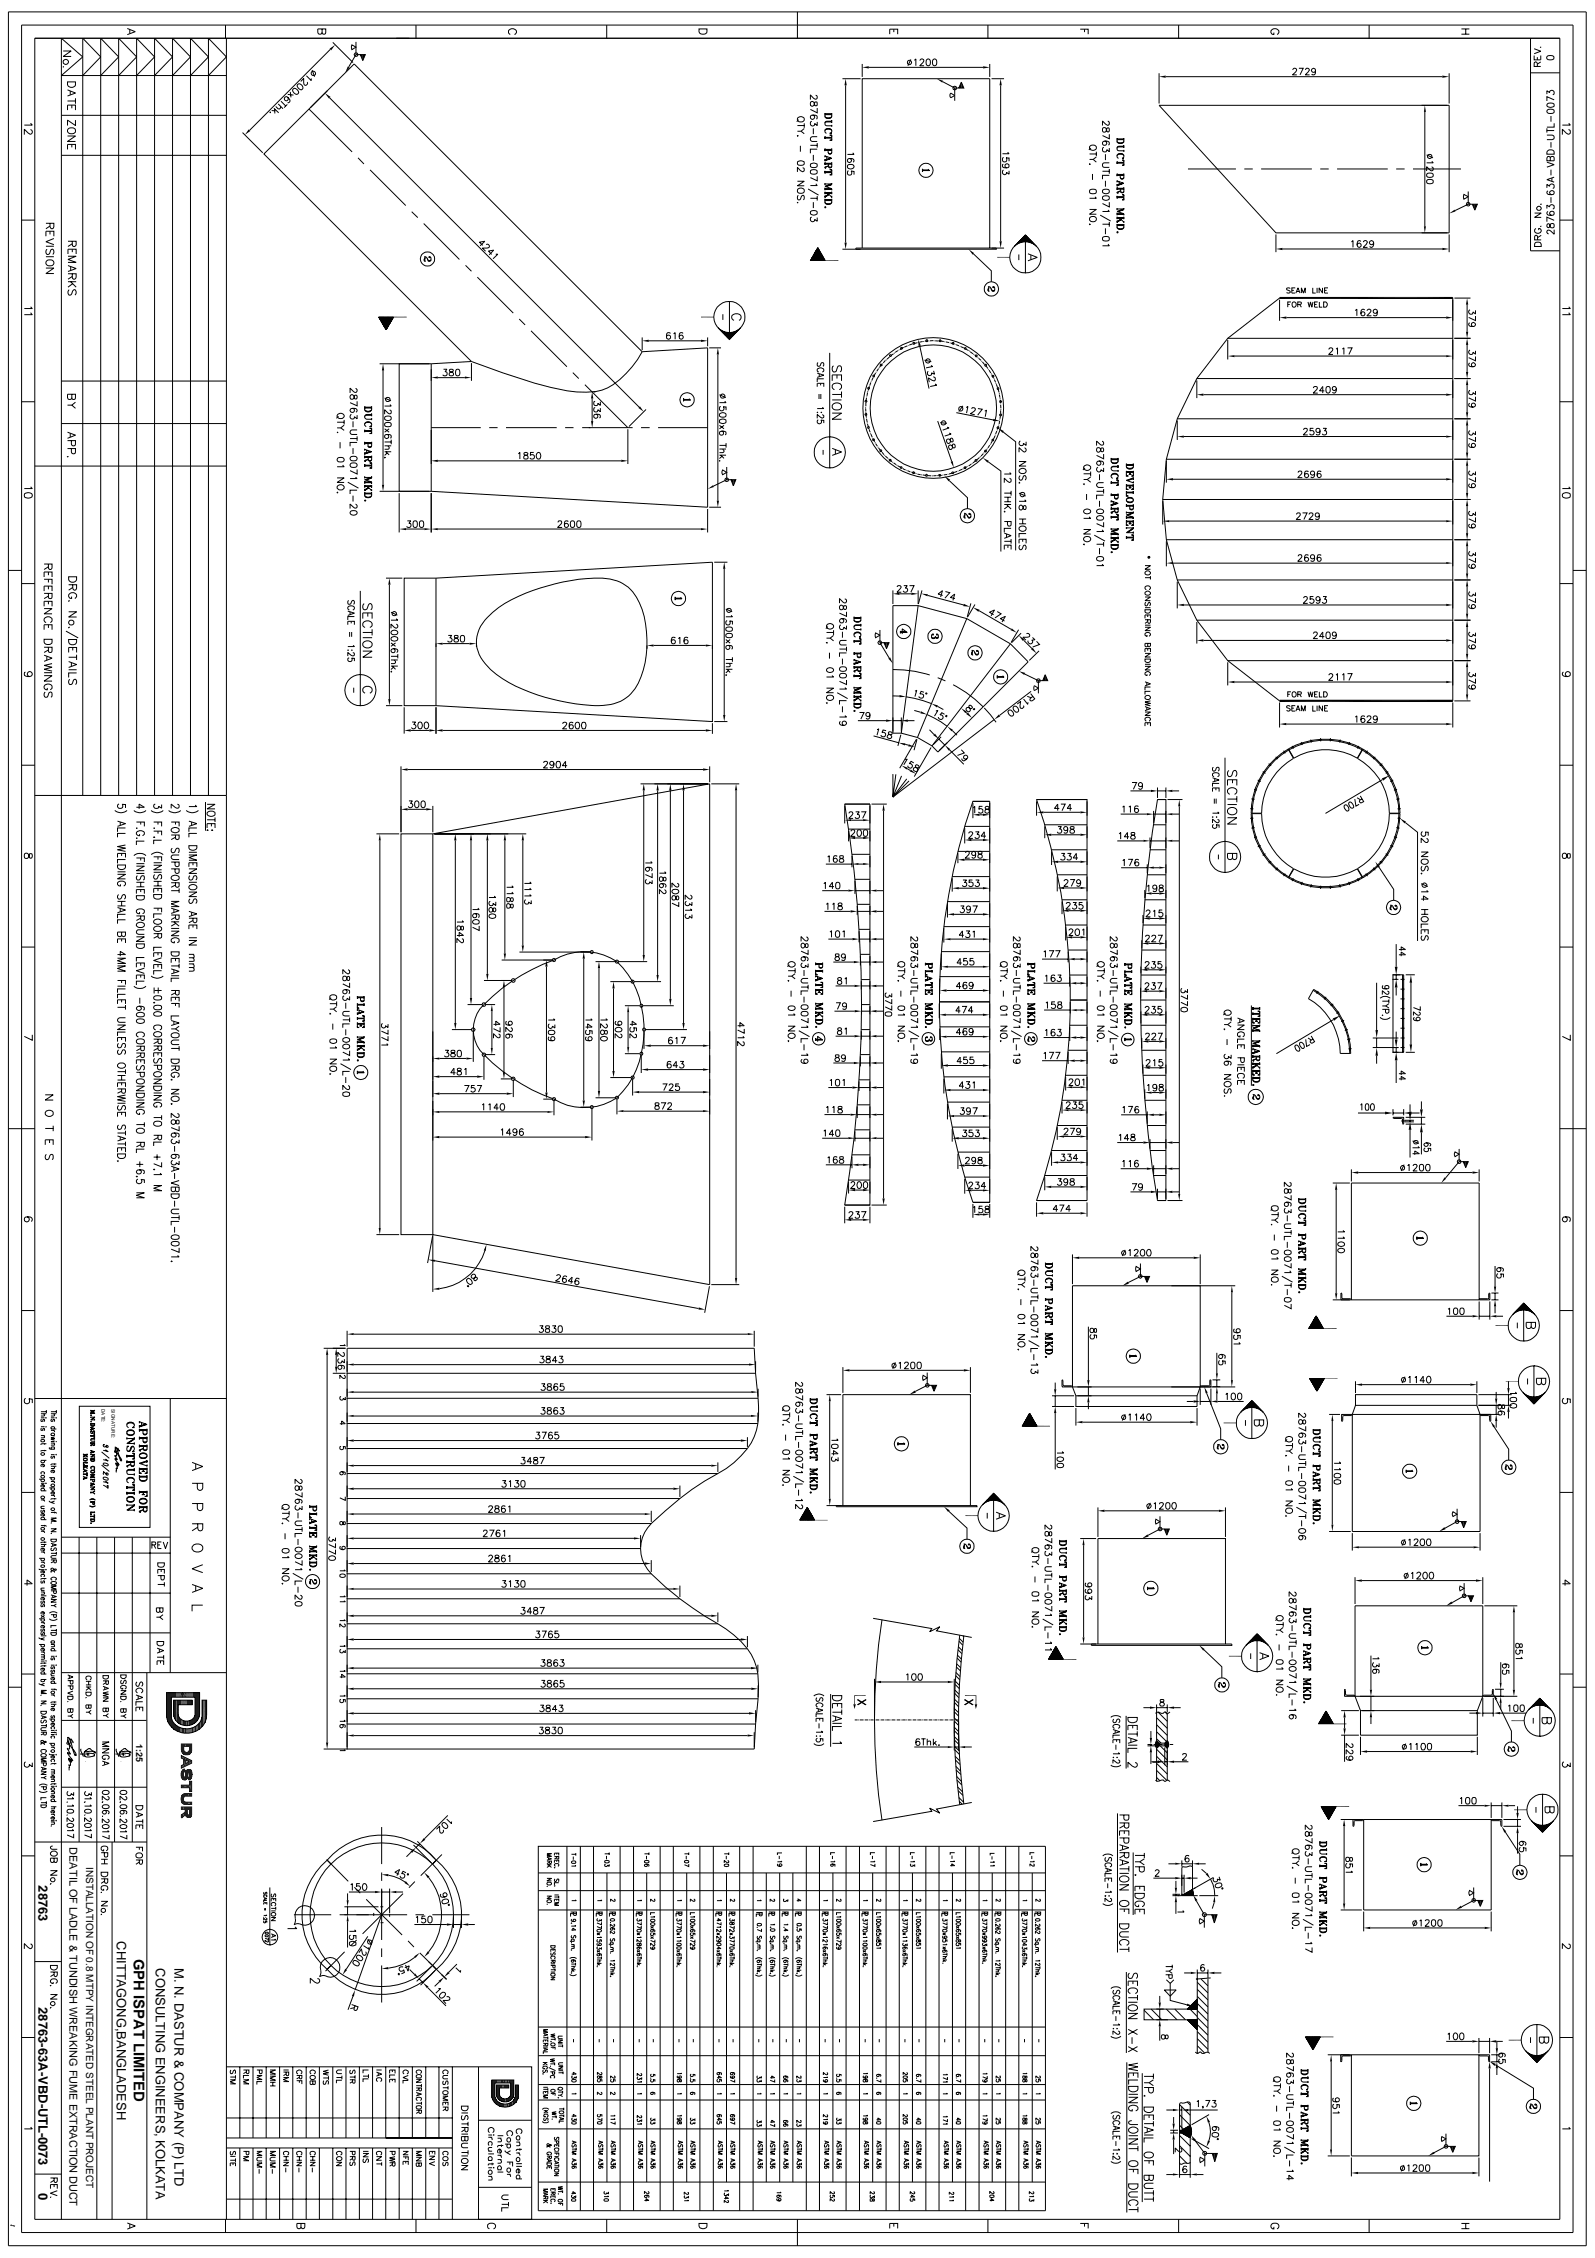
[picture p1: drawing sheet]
<svg xmlns="http://www.w3.org/2000/svg" width="594mm" height="841mm" viewBox="0 0 594 841" stroke-linecap="round" stroke-linejoin="round" font-family="sans-serif">
<defs><g id="words">
<text font-size="5.5" x="49.9" y="729.6" transform="rotate(90 49.9 729.6)">GPH ISPAT LIMITED</text>
<g font-size="4.8">
<text x="14.4" y="702.3" transform="rotate(90 14.4 702.3)">28763</text>
<text x="43.5" y="723.1" transform="rotate(90 43.5 723.1)">CHITTAGONG,BANGLADESH</text>
<text x="58.1" y="733.1" transform="rotate(90 58.1 733.1)">CONSULTING ENGINEERS, KOLKATA</text>
<text x="65" y="733.1" transform="rotate(90 65 733.1)">M. N. DASTUR &amp; COMPANY (P) LTD</text>
<text x="14.4" y="747.6" transform="rotate(90 14.4 747.6)">28763-63A-VBD-UTL-0073</text>
<text x="14.4" y="816.9" transform="rotate(90 14.4 816.9)">0</text>
</g>
<text font-size="4.1" x="25.9" y="688" transform="rotate(90 25.9 688)">DEATIL OF LADLE &amp; TUNDISH WREAKING FUME EXTRACTION DUCT</text>
<text font-size="3.7" x="32.1" y="695.3" transform="rotate(90 32.1 695.3)">INSTALLATION OF 0.8 MTPY INTEGRATED STEEL PLANT PROJECT</text>
<text font-size="3.4" x="50.7" y="649.7" transform="rotate(90 50.7 649.7)">1:25</text>
<g font-size="1.8">
<text x="37.8" y="524.7" transform="rotate(90 37.8 524.7)">DATE:</text>
<text x="41.6" y="524.8" transform="rotate(90 41.6 524.8)">SIGNATURE:</text>
</g>
</g></defs>
<g fill="none" stroke="#000" stroke-width=".37">
<path d="M3.1 4.4h587.7v832.1h-587.7zM8 9.3h577.9v822.2h-577.9zM13 14.3h568v812.3h-568zM23.5 19h3l-3 2h3M47.4 10.6l3 1.2-3 1.1M48.3 11v1.5M84 9.3v5M84.3 14.3v812.3M120 10.8l.1 1.7 1 .1 .2-1.8h-2.9v1.3l.3 .5h.9l.4-.5M123 18.4l-30 30.1M124 15.8l7.5 7.5M131.1 16.7l1.5 .9-1.5 .9z"/>
<path d="M132.2 19.8h.9l.2 .5-.2 .6h-.9l-.3-.6zM132.6 15.6v4.7l-2.7 4.6M147.6 14.3h4.9M154.9 9.3v5M190.1 12.8a1.09 1.09 0 0 1-.7-1.2 1.09 1.09 0 0 1 1.1-.9 1.26 1.26 0 0 1 1.6 .4 1.26 1.26 0 0 1-.2 1.6l-.3 .1M226 9.3v5M260.3 10.8h3v1a1.61 1.61 0 0 1-1.5 1 1.61 1.61 0 0 1-1.5-1zM297 4.4v9.9M331.4 12.7v-1.8h2.9v1.8M332.9 10.9v1.1M368 9.3v5M402.3 10.9h3v1.8"/>
<path d="M403.9 10.9v1.1M439 9.3v5M474.5 12.1v.7a.98 .98 0 0 1-1.1-.6 .98 .98 0 0 1 .4-1.2 1.4 1.4 0 0 1 1.7-.2 1.4 1.4 0 0 1 .7 1.6l-.5 .4M509.9 9.3v5M544.3 10.8h3M544.3 12.7h3M545.9 10.8v1.9M570.1 14.3v79.1h10.9M571.4 18.1l2.5 1-2.5 .9M573.8 17.5l-.2 .1M23.8 24.9l-.2 .2M25.1 30.5h3v1a1.56 1.56 0 0 1-1.5 1.1 1.56 1.56 0 0 1-1.5-1.1z"/>
<path d="M25.1 33.5l3 1.2-3 1.1M25.1 37.6h3M26.2 33.9v1.4M26.8 39.1v1.2M28.1 36.6v2M30.8 28.1l6.7-6.9-6.7-6.9v282M37.5 28.1l6.7-6.9-6.7-6.9v282M44.2 28.1l6.7-6.9-6.7-6.9v282M50.9 28.1l6.7-6.9-6.7-6.9v282M57.6 28.1l6.7-6.9-6.7-6.9v282M64.3 28.1l6.7-6.9-6.7-6.9v282M71 28.1l6.6-6.9-6.6-6.9v282"/>
<path d="M77.6 28.1l6.7-6.9-6.7-6.9v282M84.3 28.1h-61.4l7.9-6.9-7.9-6.9v812.3M103.6 38.7l1.8 1.8M104.5 39.6l-.4 1-.6-.1-.8-.8M104.6 37.7l1.8 1.8M107 38.9l-1.2 1.2M107.2 36.3a.76 .76 0 0 1-.4 1.1 .76 .76 0 0 1-1-.7 .76 .76 0 0 1 1-.7l.4 .3a1.19 1.19 0 0 1 .5 1.8l-.6 .1M107.2 35.2l2.1 .2M108.1 34.2l.3 2.1M109.1 33.2a1.3 1.3 0 0 1 1.6 .2 1.3 1.3 0 0 1 .2 1.6 1.45 1.45 0 0 1-1.8-1.8zM111 31.4a1.25 1.25 0 0 1 1.5 .5 1.25 1.25 0 0 1-.2 1.6l-1-.5a1.08 1.08 0 0 1-.3-1.6zM112 30.3l1.1-1.1 .1 2.1 .5 .5 .8-.4-.1-.8"/>
<path d="M114.1 28.2l1.8 1.8 .1-.8M116.2 26.1l1 2.5M121.9 33.8l-6.3 6.4M122.8 36.4l115.2 115.2M132.6 20.3h3.5l-1 2.2-.9-2.2M301.9 38h.2a.96 .96 0 0 1 1 .1 .96 .96 0 0 1 .3 1l.4 .3 .5-.1v-1.3h-.8l-.2 .8a.76 .76 0 0 1-1 .8 .76 .76 0 0 1-.5-1.1zM303.8 35.5a.72 .72 0 0 1 .6 .8 .72 .72 0 0 1-.8 .6l-1.8-1.6v1.8M313.8 29.3h6.7M315 31.8v58.6M321.1 23.8v4.8M323.6 25.1h42.6M339.3 22.1l-1.1 2.4"/>
<path d="M340.5 22.5l.6-.5v2.5M342.6 22.5a.72 .72 0 0 1 .8-.6 .72 .72 0 0 1 .7 .8l-1.5 1.8h1.6M345.3 22.1a.74 .74 0 0 1 1.2 .4v.6a1.06 1.06 0 0 1-.9 1.4 1.65 1.65 0 0 1-.3-2.4zM347.6 22.1a.74 .74 0 0 1 1.2 .4l.1 .6a1.06 1.06 0 0 1-.9 1.4 1.65 1.65 0 0 1-.4-2.4zM351.1 30.4l4.5 2.4v4.7M354.1 34.7l1.5 .9-1.5 .8-.3-.6zM355.6 32.8h3.4l-.9-2.2-1 2.2M368.6 23.8v4.8M369.3 29.3h4.7M372.7 31.8v58.1M431.7 39.2h108.1v47.5h-64.6zM431.7 27.3v11.3"/>
<path d="M434.2 28.6h103M481.5 26a.72 .72 0 0 1 .8-.6 .72 .72 0 0 1 .6 .8l-1.5 1.7h1.6M483.8 25.4h1.6l-1.2 2.5M486.2 26l.5-.6h.5l.5 .8-1.5 1.7h1.6M490 26.3a.73 .73 0 0 1-1.2 .6 .73 .73 0 0 1 .1-1.3l.3-.2a1.36 1.36 0 0 1 .8 1.2 1.36 1.36 0 0 1-.7 1.3l-.6-.1-.1-.3M539.8 27.3v11.3M570.1 27.1h10.9M571.4 20.7v1.6h2.5v-1.6M572.6 24.8v-1.1l-.8-.6-.4 .6v1.1h2.5M572.6 21.3v1M573.9 23.1l-1.3 .8M11.3 48.3a.87 .87 0 0 1 .8 .8 .87 .87 0 0 1-.7 .9l-.9-.4-1.4-1.5v2.1"/>
<path d="M11.4 45.8l.6 .8h-2.9M22.9 43h61.4M22.9 57.9h61.4M25.1 41v-1.9h3v1.9M25.1 50.7h3l-3 2h3M25.1 55.7v-1.9h3v1.9M25.3 48.1a1.5 1.5 0 0 1 1.9-.5 1.5 1.5 0 0 1 .8 1.7 1.5 1.5 0 0 1-1.8 .6 1.5 1.5 0 0 1-.9-1.8zM26.8 53.8v1.1M28.1 44.7v2.1l-3-2.1v2.1M90.3 49.4l7.6 7.5M100.6 41.8l.2 .1zM101.2 41.2l1.2 .1"/>
<path d="M102 40.3l1.8 1.7M102.4 40.6v1.7M115.1 40.6l16 16M133.3 58.8l2.3 2.3M297 50.6h.3zM297 46.8h2.6M297.1 44a1.3 1.3 0 0 1 1.6-.5 1.3 1.3 0 0 1 .8 1.4 1.29 1.29 0 0 1-1.6 .6 1.29 1.29 0 0 1-.8-1.5zM297.4 44.6l-.6 .7M298.1 54.3v2.2M298.4 48.9l1.2 .9M299.6 47.9l-1.2 1h-1.4M299.6 45.9v1.7"/>
<path d="M301.8 54.1h2.6M302.3 45.2a.87 .87 0 0 0-.6 .9 .87 .87 0 0 0 .9 .8 .87 .87 0 0 0 .8-.9l1 .8v-1.4M302.7 42.9a.81 .81 0 0 1 .6 1.1 .81 .81 0 0 1-1.3 .3 .81 .81 0 0 1 .2-1.3l.5-.1a1.18 1.18 0 0 1 1.7 .9l-.4 .5M302.9 47.8v2.2M302.9 57.7v2.2M304.4 40.2v1.8l-2.6-1.2M304.4 50.9h-1.9l-.7 .8 .1 .6 .6 .4h1.9M304.4 55.6h-2.6v1.5M304.4 53.3v1.7M307.3 42.1v1.2a1.35 1.35 0 0 0 1.2 .9 1.35 1.35 0 0 0 1.3-.9v-1.2M307.3 43.3a1.6 1.6 0 0 0 2.5 0M307.3 48.7a1.6 1.6 0 0 1 2.5 0"/>
<path d="M307.3 58v.4M307.3 50.7v1.1M307.3 55.3v1M307.3 57.9v.7M307.3 59.2v.9M307.3 42.4h2.5M307.3 42.2v.2M307.3 42.3l.1 .1M307.3 51.2h2.5M307.3 51.4h2.5M307.3 50.9v.3M307.3 51l.1 .2"/>
<path d="M307.3 55.7h2.5M307.3 55.9h2.5M307.3 55.4v.3M307.3 55.6l.1 .1M307.3 59.4v.2M307.3 59.5l.1 .1M307.3 42.5h2.4M307.3 42.7v.3M307.3 51.3h2.4M307.3 51.4v.3M307.3 55.9v.3M307.3 58.1l2.5 .9-2.5 .9"/>
<path d="M307.4 42.7h2.4h-.3M307.4 51.4l-.1 .1M307.4 55.9l-.1 .2M307.4 59.7l-.1 .3M307.6 43.8l.6 .3 1.3-.3M307.6 48.2l.6-.3 1.3 .3M307.9 58.4v1.1M308.4 56.8l.4 .4h.7l.3-.4M308.7 57.2h.8M309.5 49.6h.3h-.8a.9 .9 0 0 0 .8-1 .9 .9 0 0 0-1-.7h-.6a.92 .92 0 0 0-.9 .7 .92 .92 0 0 0 .5 1M309.5 50.3l.3 .2M309.5 58.9l-2.2 .8"/>
<path d="M309.5 45.4l.3 .1M309.5 50.3l.3 .4M309.5 55.9l.3 .2M309.7 45.2l-2.1 .2M309.7 42.7l.1 .3M309.7 45.4l.1 .3M309.7 50.3l.1 .6M309.7 55.9l.1 .3M309.8 45.2h-1.9a.86 .86 0 0 0-.7 .8 .86 .86 0 0 0 .7 .8h1.8M309.8 45.4h-2l-.5 .4M309.8 46.6v.5M309.8 50.4l-.8-.1h.8v2h-.8l.8-.2-.3 .2"/>
<path d="M309.8 55.3l-.1 1.9-.4 .2-.7-.2-.2-1.3M309.8 42.2l-.1 .2M309.8 42.3l-.3 .1M309.8 44.7v1M309.8 46.5v.7M309.8 44.9l-.1 .3M309.8 45l-.3 .2M309.8 51.7l-.1 .6M309.8 51.8l-.3 .5M309.8 55.4l-.1 .3M309.8 55.6l-.3 .1M316.4 59l.6 .4a.73 .73 0 0 1-.4 1.1 .73 .73 0 0 1-1-.7 1.28 1.28 0 0 1 1.3-.8 1.28 1.28 0 0 1 1.2 1l-.3 .4"/>
<path d="M317.6 56.9l.5 .6h-2.5M373.8 58.6a.88 .88 0 0 0-.4 1.3 .88 .88 0 0 0 1.3 .2 .88 .88 0 0 0 0-1.3l1.1 .1v1.2M375.3 56.7l.5 .6h-2.4M405.8 57.3h2.5M405.9 54.6a1.29 1.29 0 0 1 1.6-.6 1.29 1.29 0 0 1 .8 1.5 1.3 1.3 0 0 1-1.6 .5 1.3 1.3 0 0 1-.8-1.4zM406.3 55.1l-.7 .7M407.2 59.4l1.1 1M408.3 58.4l-1.1 1h-1.4M408.3 56.5v1.7M410.7 47.8l.4-.3a1.2 1.2 0 0 1 1.2 1.5h.8v-1.2h-.8l-.2 .7a.73 .73 0 0 1-.7 .7 .73 .73 0 0 1-.8-.6zM411.1 54.9a.87 .87 0 0 0-.6 1 .87 .87 0 0 0 .9 .7 .87 .87 0 0 0 .8-.9l1 .8v-1.4M411.5 52.5a.81 .81 0 0 1 .7 1 .81 .81 0 0 1-1 .6 .81 .81 0 0 1-.5-1.2 1.57 1.57 0 0 1 2.5 .4l-.4 .7"/>
<path d="M411.7 57.4v2.2M412.6 45.2l.6 .5-.1 .7-.4 .3-.9-.4-1.2-1.2v1.7M413.2 50v1.7l-2.6-1.2M416.1 51.4v1.2a1.35 1.35 0 0 0 1.2 .9 1.35 1.35 0 0 0 1.3-.9v-1.2M416.1 52.6a1.6 1.6 0 0 0 2.5 0M416.1 58a1.6 1.6 0 0 1 2.5 0M416.1 51.8h2.5M416.1 51.5v.3M416.1 51.7l.2 .1M416.1 51.9h2.4M416.1 52v.3M416.3 52h-.2h2.5h-.3"/>
<path d="M416.4 53.1l.6 .3 1.3-.3M416.4 57.5l.6-.2 1.3 .2M418.3 58.9l.3 .1h-.7a.9 .9 0 0 0 .7-1 .9 .9 0 0 0-.9-.8h-.7a.92 .92 0 0 0-.9 .7 .92 .92 0 0 0 .5 1.1M418.3 59.6l.3 .3M418.3 54.7l.3 .1M418.3 59.6l.3 .4M418.5 54.6l-2.1 .1M418.5 52l.1 .3M418.5 54.7l.1 .3M418.5 59.6l.1 .6M418.6 54.5h-1.8a.85 .85 0 0 0-.8 .8 .85 .85 0 0 0 .8 .9h1.7M418.6 54.7h-2l-.5 .5"/>
<path d="M418.6 56.4v-.5v.7M418.6 59.7l-.7-.1h.7v2h-.7l.7-.2M418.6 51.5l-.1 .3M418.6 51.7l-.3 .1M418.6 54.1v1M418.6 54.2l-.1 .3M418.6 54.3l-.3 .2M530.7 41.7v42.6M531.4 57.7l2.3 1.1M584.2 48.3a.89 .89 0 0 1 .7 .8 .89 .89 0 0 1-.5 .9l-1-.4-1.5-1.5v2.1M584.4 45.8l.5 .8h-3M137.8 63.3l13.3 13.3"/>
<path d="M153.3 78.9l2.3 2.2M297 75.5h.3zM297 67.5h2.6l-2.6 1.7h2.6M297.1 60.2l1-.3a1.17 1.17 0 0 1 1.5 1 1.52 1.52 0 0 1-2.6 0zM297.1 70.6a1.31 1.31 0 0 1 1.6-.5 1.31 1.31 0 0 1 .8 1.5 1.31 1.31 0 0 1-1.6 .5 1.31 1.31 0 0 1-.8-1.5zM297.3 72.8l-.3 .5 .3 1.2 .8-.3 .9-1.4 .6 .5-.4 1.2M299 62.5l.5 .2 .1 .7-.8 .6-1.8-1.7v1.7M301 70.4l3.9 2.3M301.8 73.9h2.6M301.9 61.1l1-.4a1.17 1.17 0 0 1 1.5 1.1 1.52 1.52 0 0 1-2.6 0zM301.9 63.5l1-.3a1.06 1.06 0 0 1 1.5 1 1.52 1.52 0 0 1-2.6 0zM301.9 78.8l1-.4a1.06 1.06 0 0 1 1.5 1 1.35 1.35 0 0 1-1.4 .7 1.35 1.35 0 0 1-1.2-1z"/>
<path d="M302.9 75.3v2.2M303.9 68.4l.5 .7h-2.6M304.4 65.6v1.7l-2.6-1.1M304.4 73v1.7M307.3 68.3v.5M307.3 72.9v.7M307.3 74v1.3a1.35 1.35 0 0 0 1.2 .9 1.35 1.35 0 0 0 1.3-.9v-1.3M307.3 75.3a1.6 1.6 0 0 0 2.5 0M307.3 63.6v1M307.3 68.2v.7M307.3 69.9v1M307.3 71.4v.9"/>
<path d="M307.3 72.8v.9M307.3 60.8h2.5M307.3 61.1h2.5M307.3 60.7l.1 .1M307.3 64h2.5M307.3 64.3h2.5M307.3 63.8v.2M307.3 63.9l.1 .1M307.3 70.5h2.5M307.3 70v.3M307.3 70.1l.1 .2M307.3 71.7h2.5"/>
<path d="M307.3 72h2.5M307.3 71.5v.2M307.3 71.6l.1 .1M307.3 74.5h2.5M307.3 74.7h2.5M307.3 74.2v.3M307.3 74.3l.1 .2M307.3 77l.3 .2-.2 .2zM307.4 77.2h.1M307.3 68.5h2.5l-2.5 .9 2.5 .9h-2.5M307.3 70.4h2.4M307.3 60.8v-.3v.9"/>
<path d="M307.3 61h2.4M307.3 61.1v.2M307.3 64.1h2.4M307.3 64.3v.2M307.3 70.5v.2M307.3 71.8h2.4M307.3 72v.2M307.3 74.7v.3M307.4 61.1l-.1 .1M307.4 64.3l-.1 .1M307.4 70.5l-.1 .1M307.4 72l-.1 .1"/>
<path d="M307.4 74.7l-.1 .1M307.6 75.8l.6 .3 1.3-.3M307.7 62.2l-.4 .3M308.4 72l1.3 1.3M308.4 61.8l-.8 .5v.4M308.6 61.9l.3 .4 .8-.1 .1-.3M308.6 61.6l-1.3 .7 .4 .4M308.6 72.3l-1.3 .9M308.6 72.5l-1.3 .8M308.8 62.3h.7M308.8 72.5l-1.5 .9M309.5 63.2l.3 .1-.8-.1h.8v1.9h-.8l.8-.1"/>
<path d="M309.5 61.1l.3 .1M309.5 63.2l.3 .3M309.5 70.5l.3 .1M309.5 72l.3 .1M309.5 74.7l.3 .1M309.7 60.8l.1-.3v1.4l-.5 .6-.6-.2-.1-1.2M309.7 61.1l.1 .2M309.7 63.2l.1 .6M309.7 70.5l.1 .2M309.7 72l.1 .2M309.7 74.7l.1 .3M309.8 73.2v.4"/>
<path d="M309.8 68.2v.6l-2.2 .7M309.8 70.3v.6M309.8 71.4v.9M309.8 72.9v.8M309.8 60.7l-.3 .1M309.8 64.5l-.1 .6M309.8 64.7l-.3 .4M309.8 64.9l-.3 .2M309.8 68.7l-2.2 .7M309.8 68.3l-.1 .2M309.8 71.5l-.1 .2M309.8 71.6l-.3 .1"/>
<path d="M309.8 74.2l-.1 .3M309.8 74.3l-.3 .2M315.7 61.6l1-.4a1.06 1.06 0 0 1 1.4 1 1.29 1.29 0 0 1-1.3 .8 1.29 1.29 0 0 1-1.2-1.1zM316.1 63.6a.86 .86 0 0 0-.3 1.3 .86 .86 0 0 0 1.3 .1 .86 .86 0 0 0-.1-1.3l1.1 .2v1.2M343.6 63.4h2.3M343.6 62.9v1.1M343.6 63.1l.1 .3M343.6 63.2l.2 .2M343.7 63.4h2.2M343.7 63.5l-.1 .3M343.8 63.5l-.2 .2M345.7 62.9l.5 .6h-2.6"/>
<path d="M373.7 61.2h-.2l-.1 .6a1.36 1.36 0 0 0 1.2 .8 1.36 1.36 0 0 0 1.2-.8 .75 .75 0 0 0-.7-.8 .75 .75 0 0 0-.8 .7 .75 .75 0 0 0 .7 .8M373.8 63.4a.83 .83 0 0 0-.2 1.4 .83 .83 0 0 0 1.3-.6l.9 .7v-1.3M405.8 78h2.5l-2.5 1.8h2.5M405.9 61v.2zM405.9 70.8l1-.3 1.4 .3v1l-1.1 .4a1.06 1.06 0 0 1-1.4-1.1zM406.9 64.8v2.2M407.9 73.3l.4 .6h-2.5M410.6 63.8h2.6M410.7 70.8l1-.3 1 .1 .5 .5a1.3 1.3 0 0 1-1.3 1.1 1.3 1.3 0 0 1-1.3-1.1zM410.7 73.3l1-.4 1 .1 .5 .6a1.3 1.3 0 0 1-1.3 1 1.3 1.3 0 0 1-1.3-1zM411.7 67.3v2.2M412.7 78.2l.5 .6h-2.6"/>
<path d="M413.2 60.6h-1.8a.85 .85 0 0 0-.8 .9 .85 .85 0 0 0 .8 .8h1.8M413.2 65.3h-2.6v1.4M413.2 75.3v1.8l-2.6-1.3M413.2 62.9v1.8M416.1 67.3v.4M416.1 77.6v.5M416.1 60.5h2.5M416.1 60.7h2.5M416.1 60.1v1M416.1 64.6v1M416.1 67.2v.7M416.1 68.5v1"/>
<path d="M416.1 72.9v1M416.1 77.5v.8M416.1 79.2v1M416.1 60.2v.3M416.1 60.3l.2 .2M416.1 65h2.5M416.1 65.2h2.5M416.1 64.8v.2M416.1 64.9l.2 .1M416.1 68.7v.2M416.1 68.8l.2 .1M416.1 70.1h2.5"/>
<path d="M416.1 70.4h2.5M416.1 70l.2 .1M416.1 73.3h2.5M416.1 73.6h2.5M416.1 73.1v.2M416.1 73.2l.2 .1M416.1 79.9h2.5M416.1 79.4v.2M416.1 79.4l.2 .2M416.1 77.8h2.5l-2.5 1 2.5 .8h-2.5M416.1 70.1v-.3v.9M416.1 60.7v.3"/>
<path d="M416.1 65.2v.3M416.1 67.4l2.5 .9-2.5 .9M416.1 70.3h2.4M416.1 70.4v.2M416.1 73.4h2.4M416.1 73.6v.3M416.1 79.7h2.4M416.1 79.9v.1M416.3 60.7l-.2 .1M416.3 65.2l-.2 .2M416.3 69l-.2 .3M416.3 70.4l-.2 .2"/>
<path d="M416.3 73.6l-.2 .1M416.3 79.9l-.2 .1M416.6 71.5l-.5 .3M416.8 67.7v1.1M417.2 66.1l.5 .4h.6l.3-.4M417.2 71.1l-.9 .6 .1 .3M417.4 71.2l.3 .5h.6l.3-.5M417.4 70.9l-1.3 .8 .5 .3M417.5 66.5h.8M417.7 71.7h.6M418.3 68.2l-2.2 .7M418.3 68.3l-2.2 .7"/>
<path d="M418.3 72.5l.3 .3M418.3 65.2l.3 .2M418.3 70.4l.3 .2M418.3 79.9l.3 .1M418.5 70.1l.1-.3-.1 1.9-.4 .1-.6-.1-.1-1.3M418.5 65.2l.1 .3M418.5 70.4l.1 .2M418.5 72.5l.1 .6M418.5 79.9l.1 .1M418.6 64.6l-.1 1.9-.4 .2-.7-.2-.2-1.3M418.6 72.6l-.7-.1h.7v2h-.7l.7-.2M418.6 77.5v.6"/>
<path d="M418.6 79.6v.6M418.6 61l-.1 .6M418.6 61.2l-.3 .4M418.6 61.3l-.3 .3M418.6 64.8l-.1 .2M418.6 64.9l-.3 .1M418.6 70l-.3 .1M418.6 73.9l-.1 .6M418.6 74.1l-.3 .4M418.6 74.2l-.3 .3M418.6 78l-2.2 .9M418.6 77.6l-.1 .2"/>
<path d="M442.5 62.9h17.8M463.5 62.9h3.1M469.7 62.9h18.9M491.7 62.9h3.2M498 62.9h18.9M520 62.9h3.2M526.3 62.9h17.9M531.5 64.8l.9-.3a1.06 1.06 0 0 1 1.4 .9 1.44 1.44 0 0 1-2.4 0zM531.5 67.2l.9-.4a1.06 1.06 0 0 1 1.4 1 1.44 1.44 0 0 1-2.4 0zM533.2 62.2a.72 .72 0 0 1 .7 .7 .72 .72 0 0 1-.8 .7l-1.7-1.5v1.6M533.3 60.1l.5 .5h-2.4M545.3 72.4l1.6 .9-1.6 .9z"/>
<path d="M546.4 75.6h.9l.2 .5-.2 .5h-.9zM546.9 71.3v4.8l-4.9 2.3M546.9 76.1h3.3l-.9 2.2-.9-2.2M571.6 79.4h2.4l-2.4 1.6h2.4M573.9 75.9l.1 .2h-.2M8 82h5M17.1 83.2h3l-.3 1.8-.6 .2-.4-.3-.2-1.7M17.1 88v-1.9h3v1.9M17.1 99.9h3l-3 2h3M17.1 91.7h3M17.1 95.6h3M17.3 97.3a1.45 1.45 0 0 1 1.8-.6 1.45 1.45 0 0 1 .8 1.8 1.45 1.45 0 0 1-1.8 .6 1.45 1.45 0 0 1-.8-1.8z"/>
<path d="M17.5 92.8a1.06 1.06 0 0 0-.4 1.1 1.06 1.06 0 0 0 .8 .9l.6-.5 .5-1.2 .6-.3a1.26 1.26 0 0 1 0 2M18.6 84.2l-1.5 1M18.6 86.1v1.2M20.1 88.8l-3 1.2 3 1.1M25.3 89.9h3.1v1.2l-.6 .7-.8-.2-.1-1.7M25.3 94.6v-1.8h3.1v1.8M25.3 95.4h3.1l-3.1 1.2 3.1 1.1h-3.1M25.3 98.9l3.1 1.1-3.1 1.1M26.3 99.3v1.4M26.9 90.8l-1.6 1M26.9 92.8v1.1M157.8 83.3l13.3 13.3"/>
<path d="M158 95.6l.7 .1 1.1 1.6a.88 .88 0 0 0 .8-.7 .88 .88 0 0 0-.6-1l-.2 .3 .4-.2M158.2 95.6l.1 1.7M158.2 97.2l-.1-.7 .2-.5-.3 1.1 .6 .2M159.1 96.2l.4 .8h.9l.1-.3M159.5 97.1h.8M159.9 95.7l.1 .2zM173.4 98.8l2.2 2.2M179.8 91.4l-1.2-1.2 2-.3-1.8 1.7M181.1 91.1l.8-.1 .4 .6-.1 .5-.8 .3h-1.7l1.1 1.2M183.1 94.8l-1.2-1.3 2-.3-1.7 1.7M184.7 94.6l.7 .1-1.8 1.7M301.8 97h10.5"/>
<path d="M301.8 97h.1M301.9 96.8v.3zM301.9 96.9v.2M302 96.6v.5zM302 96.7v.4M302.1 96.5v.6zM302.1 96.5v.6M302.2 96.4v.7zM302.3 96.2v.9zM302.3 96.3v.8M302.3 96v1.1zM302.3 80.9a.84 .84 0 0 0-.2 1.5 .84 .84 0 0 0 1.3-.7l1 .7v-1.3"/>
<path d="M302.3 96.1v1M302.4 95.9v1.2M302.5 95.8v1.3zM302.6 95.6v1.5zM302.6 95.7v1.4M302.7 95.4v1.7zM302.7 95.5v1.6M302.8 95.3v1.8M302.9 95.2v1.9zM302.9 95v2.1zM302.9 95.1v2M303 94.9v2.2"/>
<path d="M303.1 94.8v2.3zM303.2 94.6v2.5zM303.2 94.7v2.4M303.3 94.4v2.7zM303.3 94.5v2.6M303.4 94.3v2.8M303.4 94.2v2.9zM303.5 94v3.1zM303.5 94.1v3M303.6 93.8v3.3M303.7 93.7v3.4M303.8 93.6v3.5z"/>
<path d="M303.9 93.4v3.7M304 93.2v3.9M304 93.1v4M304.1 93v4.1zM304.2 92.8v4.3M304.3 92.7v4.4M304.4 92.6v4.5zM304.5 92.4v4.7M304.5 92.2v4.9M304.6 92.3v4.8M304.7 92.4v4.7zM304.8 92.6v4.5z"/>
<path d="M304.8 92.5v4.6M304.9 92.7v4.4zM304.9 92.7v4.4M305 92.9v4.2M305.1 93v4.1zM305.1 93.2v3.9zM305.1 93.1v4M305.2 93.3v3.8zM305.2 93.2v3.9M305.3 93.5v3.6M305.4 93.6v3.5zM305.5 93.8v3.3z"/>
<path d="M305.5 93.7v3.4M305.6 93.9v3.2zM305.6 93.8v3.3v-3M305.7 94.2v2.9zM305.8 94.3v2.8zM305.8 94.3v2.8M305.9 94.5v2.6zM305.9 94.4v2.7M306 94.6v2.5zM306.1 94.8v2.3zM306.1 94.7v2.4M306.2 94.9v2.2z"/>
<path d="M306.2 94.9v2.2M306.2 95.1v2zM306.2 95v2.1M306.3 95.2v1.9zM306.4 95.4v1.7zM306.4 95.3v1.8M306.5 95.5v1.6zM306.5 95.4v1.7M306.6 95.7v1.4zM306.7 95.8v1.3zM306.7 96v1.1zM306.7 95.9v1.2"/>
<path d="M306.8 96.1v1zM306.8 96v1.1M306.9 96.3v.8zM306.9 96.2v.9M307 96.4v.7zM307.1 96.5v.6zM307.1 96.5v.6M307.2 96.7v.4zM307.2 96.6v.5M307.3 96.9h.1M307.3 96.8v.3M307.3 97h.1"/>
<path d="M313.8 92.8h6.7M321.1 92.4v-63.1h47.5v63.1M362.5 94.5l6.7 6.4v4M371.1 92.4v.4h-52.3v-.4h55.2M371.4 95.8h4.7M377.7 91.8h.2M377.8 91.8l4.1-4.3 4.2 4.3M377.8 91.7h.2M377.9 91.6h.1M378 91.5v.1M378.1 91.4v.1M378.2 91.3h.1"/>
<path d="M378.2 91.4h.1M378.3 91.2h.1M378.4 91.1h.1M378.4 91.2v.1M378.5 91.1v.1M378.5 91h.1M378.5 91v.1M378.6 90.9h.1M378.6 91h.1M378.7 91h.1M378.8 90.7v.3zM378.8 90.8v.2"/>
<path d="M378.9 90.6v.3zM378.9 90.7v.2M379 90.5v.3M379.1 90.5v.3zM379.1 90.5v.2M379.2 90.3v.4M379.3 90.2v.5M379.4 90.1v.5zM379.5 90v.6M379.5 94.8v2.1M379.6 89.9v.6M379.6 89.8v.7"/>
<path d="M379.7 89.8v.7zM379.8 89.6v.9M379.9 89.5v.9M380 89.4v1M380.1 89.4v1v-1M380.2 89.3v1M380.3 89.1l-.1 1.2M380.4 89v1.3M380.5 88.9v1.3M380.6 88.8v1.4zM380.6 88.9v1.3M380.7 88.8v1.4v-1.4"/>
<path d="M380.7 88.7v1.5M380.8 88.6v1.5zM380.8 88.7v1.4M380.9 88.5v1.6zM380.9 88.6v1.5M381 88.4v1.7v-1.6M381.1 88.3v1.8zM381.1 88.4v1.7M381.2 88.3v1.8zM381.3 88.2v1.9l-.1-1.8M381.3 88.1v1.9zM381.4 88v2z"/>
<path d="M381.4 88.1v1.9M381.5 87.9v2.1M381.6 87.8v2.2M381.7 87.7v2.3zM381.8 87.7v2.3M381.8 87.6v2.4M381.9 90v11.6a5.8 5.8 0 0 1-5.5-7.5 5.8 5.8 0 0 1 8.8-3.1 5.8 5.8 0 0 1 .4 9.4l-1.1 .7-2.6 .5M381.9 87.5v2.5v-2.4M382 87.7v2.3M382.1 87.7v2.3zM382.2 87.8v2.2zM382.3 87.8v2.2v-2.1"/>
<path d="M382.4 88v2M382.4 88.1v1.9zM382.5 88.2v1.8zM382.5 88.1v1.9M382.6 88.2v1.9v-1.8M382.7 88.3v1.8zM382.7 88.3v1.8M382.8 88.4v1.7zM382.8 88.3v1.8M382.9 88.5v1.6M382.9 94.5l3.4 1.4-3.4 1.2M382.9 88.6v1.5z"/>
<path d="M383 88.7v1.4zM383 88.6l.1 1.6v-1.4M383.2 88.8v1.4zM383.3 88.9v1.3zM383.3 88.8v1.4M383.4 89v1.2M383.5 89.1v1.1M383.5 89.2v1.1zM383.6 89.3v1M383.7 89.4v1M383.8 89.5v.9M383.9 89.5v.9z"/>
<path d="M384 89.6v.9v-.7M384 95v1.7M384.1 89.9v.6M384.2 89.9v.6v-.6M384.3 90v.5M384.4 90.1v.4M384.5 90.2v.4zM384.5 90.1v.5M384.6 90.2v.5v-.4M384.6 90.4v.3M384.7 90.5v.3zM384.7 90.4v.4"/>
<path d="M384.8 90.5v.3v-.3M384.9 90.9v-.4l.1 .5M385.1 90.8h.1M385.1 90.7v.3M385.1 90.8v.1M385.2 90.9v.2M385.3 91h.1M385.3 91v.1M385.4 91.1h.1M385.4 91v.2M385.5 91.2h.1M385.6 91.2v.2"/>
<path d="M385.7 91.3v.2M385.7 91.5v.1M385.8 91.6h.1M385.9 91.6h.1M386 91.7h.1M405.9 83.4v.3zM406.1 80.9a1.18 1.18 0 0 1 1.7-.2 1.18 1.18 0 0 1 .2 1.6 1.18 1.18 0 0 1-1.6 .2 1.18 1.18 0 0 1-.3-1.6zM409.8 80.1l3.9 2.2M410.6 83.5h2.6M410.7 88.4l1-.3 1.4 .3v1l-1 .4a1.06 1.06 0 0 1-1.5-1zM411.7 85v2.2M412.7 90.9l.5 .7h-2.6"/>
<path d="M413.2 82.7v1.7M416.1 82.3l.2 .2-.2 .4M416.1 83.4v1.2a1.35 1.35 0 0 0 1.2 .9 1.35 1.35 0 0 0 1.3-.9v-1.2M416.1 84.6a1.6 1.6 0 0 0 2.5 0M416.1 80.7v.9M416.1 82.2v.8M416.1 81.3h2.5M416.1 80.8v.3M416.1 83.8h2.5M416.1 84h2.5M416.1 83.5v.3M416.1 83.6l.2 .2"/>
<path d="M416.1 86.3l.2 .4zM416.1 86.5l.2 .1zM416.1 81.1h2.4M416.1 81.3v.3M416.1 84v.3M416.3 81.1h-.2h2.5h-.3M416.3 81.3l-.2 .1M416.3 84l-.2 .1M416.4 85.1l.6 .3 1.3-.3M417.2 81.3l1.3 1.4M417.4 81.6l-1.3 .9M417.4 81.8l-1.3 .9"/>
<path d="M417.7 81.8l-1.6 .9M418.3 81.3l.3 .1M418.3 84l.3 .1M418.5 81.3l.1 .3M418.5 84l.1 .3M418.6 82.5v.4M418.6 80.7v.9M418.6 82.3v.7M418.6 80.8l-.1 .3M418.6 83.5l-.1 .3M418.6 83.6l-.3 .2M475.2 87.3v6.6"/>
<path d="M477.7 92.7h59.5M503.3 90.1l.6-.5v2.5M506.9 89.9l-.2-.1a1.21 1.21 0 0 0-1.4 .9 1.21 1.21 0 0 0 .9 1.4 .78 .78 0 0 0 .8-.7 .78 .78 0 0 0-.7-.8 .78 .78 0 0 0-.8 .7M507.8 90.2a.72 .72 0 0 1 .8-.6 .72 .72 0 0 1 .7 .8l-1.6 1.7h1.7M511.6 90.5a.8 .8 0 0 1-1 .7 .8 .8 0 0 1-.4-1.2 .8 .8 0 0 1 1.3-.1 1.22 1.22 0 0 1 .1 1.5 1.22 1.22 0 0 1-1.3 .6l-.1-.3M529.5 86.7h9.6M539.8 87.3v6.6M571.7 90.6a1.45 1.45 0 0 1 2.3 .4v.8h-2.4zM572.1 85.1a.94 .94 0 0 0-.5 1.1 .94 .94 0 0 0 .9 .7 1.06 1.06 0 0 0 1.3-.4 1.06 1.06 0 0 0-.1-1.3l-.6-.1v.6M572.7 89.4l-.1-1.5-.6-.2-.4 .6v1.1h2.4M573.9 84.2l.1 .1h-.2M574 87.7l-1.3 .8"/>
<path d="M581 82h4.9M11.4 114.2l.6 .7h-2.9M11.4 116.4l.6 .8h-2.9M25.3 102h3.1v1.2l-.6 .8-.8-.3-.1-1.7M25.3 104.9h3.1M25.7 107.9a1.13 1.13 0 0 0-.4 1.1 1.13 1.13 0 0 0 .9 .9l1.4-2a1.15 1.15 0 0 1 .8 .9 1.15 1.15 0 0 1-.5 1.1M26.3 104.9l2.1 2.1M26.9 103l-1.6 1M27 105.7l-1.7 1.3M141.1 118.1v.1M141.1 118.1h10.4M141.2 118.1v.3"/>
<path d="M141.4 118.1v.6v-.6l-.1 .5M141.5 118.1v.7M141.6 118.1v.9M141.6 119.2v-1.1v1.1M141.7 118.1v1.1M141.8 118.1v1.3M141.9 119.6v-1.5v1.6M142 118.1v1.6M142.1 118.1v1.7M142.2 118.1v1.9M142.3 118.1v2.2M142.4 118.1v2.3"/>
<path d="M142.5 118.1v2.5M142.6 118.1v2.7zM142.7 118.1v2.7M142.7 118.1v2.9M142.8 118.1v3.1M142.9 118.1v3.3zM143 118.1v3.3M143.1 118.1v3.5M143.2 118.1v3.8M143.3 118.1v3.8zM143.3 118.1v3.9M143.4 118.1v4.1"/>
<path d="M143.5 118.1v4.3zM143.6 118.1v4.4M143.7 118.1v4.5M143.8 118.1v4.8M143.8 118.1v4.8zM143.9 118.1v4.7M144 118.1v4.5M144.1 118.1v4.4M144.2 118.1v4.2zM144.3 118.1v4.1M144.4 118.1v3.9M144.4 118.1v3.8"/>
<path d="M144.5 118.1v3.6zM144.6 118.1v3.5M144.7 118.1v3.3M144.8 118.1v3.2M144.9 118.1v3zM144.9 118.1v2.9M145 118.1v2.7M145.1 118.1v2.6zM145.2 118.1v2.5M145.3 118.1v2.3M145.4 118.1v2.2M145.5 118.1v2z"/>
<path d="M145.5 118.1v1.9M145.6 118.1v1.7M145.7 118.1v1.6M145.8 118.1v1.4zM145.9 118.1v1.3M146 119.1v-1v1.1M146.1 118.1v.8zM146.2 118.1v.7M146.3 118.1v.5M146.4 118.1v.4M146.5 118.1v.2zM146.6 118.1v.1"/>
<path d="M177.8 103.2l13.4 13.4M193.4 118.8l2.2 2.2M261.1 118.1h4.8M269.2 117v2.2M271.7 112.3v11.6a5.8 5.8 0 0 1-5.4-8.2 5.8 5.8 0 0 1 9.7-1.3 5.8 5.8 0 0 1-3 9.3l-1.3 .2v2.5M273.4 119.3a1.26 1.26 0 0 1-.9-1.4 1.26 1.26 0 0 1 1.4-1h.8a1.27 1.27 0 0 1 1.3 1 1.27 1.27 0 0 1-.7 1.4M368 106.8a.82 .82 0 0 1 1.1 .6l.7 1.1a.87 .87 0 0 0 .7-.8 .87 .87 0 0 0-.6-.9v.3l.3-.2M368.2 106.8l.1 1.7M368.2 108.4l.1-1.3-.3 1.1 .6 .3M369.1 107.4l.5 .7h.8l.1-.2M369.6 108.2h.7M369.9 106.9l.2 .1z"/>
<path d="M476.6 111.6v7.9M479.1 118.3h59.5M479.6 113.4h.8M480.6 107.5l-.5-.3-.9 .3 .2 .5 1.2 .7-.5 .5-.9-.3M480.8 112.5h-1.2v1.9M481.2 108.1h.7M481.4 112.7l.2-.1a.9 .9 0 0 1 1.2 .9 .9 .9 0 0 1-1.4 .7zM482.4 107.2h-1.2v2h1.2M482.7 109.2l.7-2 .8 2M483 108.6h1M483.4 113.4l1.1-.1 .1-.7-1.2-.1v1.9M484 113.4l.7 1"/>
<path d="M484.7 109.2v-2l.8 2 .7-2v2M487.2 112.5l.5 1.9 .4-1.9 .5 1.9 .4-1.9M488.9 107.2v2h1.2M489.6 113.4h.8M490.6 107.2v2M490.8 112.5h-1.2v1.9h1.2M491.4 112.5v1.9h1.1M492.6 107.2v2l-1.3-2v2M493 112.5h.7a1.02 1.02 0 0 1 .7 .9 1.02 1.02 0 0 1-.7 1h-.7zM493.4 108.1h.7M494.6 107.2h-1.2v2h1.2M504.8 115.7l.6-.5v2.4"/>
<path d="M508.3 115.5l-.1-.2a.74 .74 0 0 0-1.2 .4l-.1 1.2a.76 .76 0 0 0 .8 .7 .76 .76 0 0 0 .7-.7l-.7-.8-.7 .3-.1 .5M509.2 115.8l.5-.6h.5l.4 .5-.3 .7-1.2 1.2h1.7M513 116a.77 .77 0 0 1-1.1 .6 .77 .77 0 0 1-.2-1.3 .77 .77 0 0 1 1.2 .2l.1 .5a1.08 1.08 0 0 1-.9 1.6l-.5-.3M541.1 111.6v7.9M541.7 111h6M546.4 113.5v10.1M547.5 115.4a.83 .83 0 0 0-.2 1.5 .83 .83 0 0 0 1.3-.7l1 .8v-1.4M549.6 117.7v1.7l-2.6-1.2M584.4 114.2l.5 .7h-3M584.4 116.4l.5 .8h-3M141.4 135.5h18.5M142.2 120.2v-2.1v2.2"/>
<path d="M142.7 138v42.5M160.6 135.5h-11.9v47.5h11.9M160.6 135.5v47.5M165.2 137.5h1.3l-.7 1a.83 .83 0 0 1 .6 1.3 .83 .83 0 0 1-1.5-.2M167.6 137.6v.8l.6 .2a.68 .68 0 0 1 .7 .7 .68 .68 0 0 1-.6 .7l-.7-.1-.3-.3a1.18 1.18 0 0 1 1.4-1.2v-.8zM170 137.6a.84 .84 0 0 1 1.2 .4v1.6l-.3 .3h-.9l-.3-.9zM175.6 134.6l-15 .9M175.6 135.2v6.6M197.8 123.2l13.4 13.4M213.4 138.8l2.2 2.2M239.2 131a34.5 34.5 0 0 1-12.9 13.5 21 21 0 0 1-11.5 1.5 117.9 117.9 0 0 1-27.5-7.1l-11.7-4.3M239.2 131l-107.3-107.2-33.6 33.5 77.3 77.3"/>
<path d="M239.2 131l24.4-1.4v59.3l-103-5.9M239.2 125.7v4.7M241.6 126.9h19.5M249.7 124.2l-.8-.3a1.33 1.33 0 0 0-.7 1.3 1.33 1.33 0 0 0 .9 1.2 .78 .78 0 0 0 .7-.8 .78 .78 0 0 0-.8-.8 .78 .78 0 0 0-.8 .7M250.9 124.3l.6-.4v2.5M254.3 124.2v-.2l-.6-.1a1.36 1.36 0 0 0-.8 1.3 1.36 1.36 0 0 0 .8 1.2l.5-.2a.76 .76 0 0 0 0-1.2 .76 .76 0 0 0-1.1 .2l-.1 .3M263.6 125.7v3.3M264.2 129.6h4.4M267.4 132v54.5M267.5 122.2h.2M267.6 122.1l4.1 4.3 4.2-4.3M267.6 122.3l.1 .1"/>
<path d="M267.8 122.4v.1M267.9 122.5h.1M268 122.6h.1M268.1 122.6h.1M268.1 122.6v.1M268.2 122.8h.1M268.2 122.7l.1 .3M268.4 122.9h.1M268.5 123h.1M268.5 122.9v.2M268.6 123v.2M268.6 123v.4"/>
<path d="M268.7 123v.4v-.3M268.8 123.1v.4M268.9 123.2v.4M269 123.2v.5M269.1 123.7v-.4v.5M269.2 123.3v.7v-.6M269.3 124v-.6v.7M269.4 123.4v.7M269.5 123.5v.7M269.6 123.6v.6M269.7 124.3v-.7v.8M269.7 123.6v.9"/>
<path d="M269.8 123.6v.9M269.9 123.6v1M270 124.7v-1.1v1.1M270.1 123.6v1.1M270.2 123.7v1.1M270.3 123.7v1.2M270.3 123.7v1.4zM270.4 123.7v1.4M270.5 123.8v1.4M270.6 123.8v1.5M270.7 123.8v1.6zM270.8 123.8v1.7"/>
<path d="M270.8 123.8v1.8M270.9 123.8v1.9zM271 123.9v1.9zM271 123.8l.1 2v-1.9M271.2 123.9v2.1M271.3 123.9v2.1zM271.4 123.9v2.2M271.4 123.9v2.4M271.5 123.9v2.5M271.6 123.9v2.5zM271.8 123.9v2.5M271.9 123.9v2.4"/>
<path d="M271.9 123.9v2.2zM272 123.9v2.2M272.1 123.9v2.1M272.2 123.9v1.9M272.3 123.9v1.9zM272.4 123.8v2M272.5 123.8v1.8M272.5 123.8v1.7zM272.6 123.8v1.7M272.7 123.8v1.5M272.8 123.8v1.4M272.9 123.7v1.5z"/>
<path d="M273 123.7v1.4M273 123.7v1.2M273.1 123.7v1.1M273.2 123.6v1.2zM273.3 123.6v1.1M273.4 123.6v1M273.5 123.6v.9M273.6 124.4v-.8v.9M273.6 123.6v.7M273.7 123.6v.6M273.8 123.5v.7M273.9 124.1v-.6v.6"/>
<path d="M274 123.4v.6M274.1 123.4v.6M274.2 123.8v-.5v.6M274.2 123.3v.4M274.3 123.2v.5M274.4 123.2v.4M274.5 123.1v.4zM274.6 123v.5M274.7 123v.4M274.7 123v.2zM274.7 123v.2M274.8 123h.1"/>
<path d="M274.9 122.9v.2M275 122.8h.1M275 122.9v.1M275.1 122.7v.2M275.2 122.7h.1M275.3 122.6v.1M275.3 122.5h.1M275.3 122.6h.1M275.4 122.5h.1M275.5 122.4v.1M275.6 122.3v.1M275.7 122.2h.1"/>
<path d="M275.7 122.3h.1M304.4 139l2.4 .7-2.4 .9M304.7 135.1a.71 .71 0 0 0-.3 1.1 .71 .71 0 0 0 1.2-.1l.3-.9 .6-.1 .3 .5-.3 .8M305 138.5a.78 .78 0 0 1-.6-.9 .78 .78 0 0 1 .9-.6h.6a.78 .78 0 0 1 .9 .6 .78 .78 0 0 1-.6 .9M305.1 139.3v.9M309 131.4v42.9a5.8 5.8 0 0 1-5.4-7.9 5.8 5.8 0 0 1 9.3-2.2 5.8 5.8 0 0 1-1.3 9.5l-1.3 .5-1.3 .1M310.5 136.3a1.25 1.25 0 0 0-.6 1.3 1.25 1.25 0 0 0 1.1 .9l.5-.3 .6-1.7 .8-.2a1.45 1.45 0 0 1 0 2.2M311.7 139.6v1.4M325.3 139.7l.4 .2-.2 .5-.4-.2zM326.1 138.9l-.6 1.1M326.4 138.5l-.1 .2M327.2 137.3l-.6 1"/>
<path d="M327.6 136.8l-.2 .3M328.1 135.6l.4 .2v.4l-.5 .1-.2-.3zM328.5 135.7l-.8 1M328.8 135.4l-.1 .2M329.8 134.2l-.8 1M330.2 134l-.3 .1M331.3 133l-.9 .8M331.4 132.2l.7 .2-.7 .3zM331.6 132.6l-.1 .2M332.8 131.8l-1 .6M333.2 131.4l-.2 .2M334.4 130.6l-1 .7"/>
<path d="M334.9 130.4l-.2 .1M335.6 129.4l.5 .1-.1 .5-.6-.1zM336.2 129.7l-1.1 .5M336.6 129.4l-.2 .2M338 128.8l-1.2 .5M338.4 128.6l-.2 .1M339.9 128.1l-1.2 .5M340 127.7l.5-.2 .2 .5-.5 .2zM340.1 128h.2M341.7 127.6l-1.2 .4M342.2 127.5h-.2M342.6 128.8l3.4 15.9"/>
<path d="M343.7 127.2l-1.2 .3M343.9 127.2h.3M344.3 134.1l2.6 .6M344.9 126.7l.5-.1 .1 .5-.5 .1zM345.6 127l-1.2 .1M346.1 126.9l-.2 .1M346.8 136.1l.6 .4-2.5 .5M347.6 126.9h-1.2M347.7 138.1l.4 1.3-1.1-.5a.83 .83 0 0 1-.6 1 .83 .83 0 0 1-1-.5 .83 .83 0 0 1 .4-1M347.8 126.9h.3M348.3 126.9l1.3 .1M349.8 127h.3"/>
<path d="M349.9 126.7h.5v.5h-.5zM350.4 127l1.1 .2M351.8 127.3h.2M352.3 127.4l1.2 .2M353.7 127.7h.3M354.2 127.8l1.1 .3M354.8 127.6l.5 .1-.1 .5-.5-.2zM355.6 128.2l.3 .1M356.1 128.4l1.1 .4M357.5 129l.2 .1M357.9 129.1l1.1 .6M359.2 129.7l.3 .2"/>
<path d="M359.7 130l1.1 .6M360.9 130.8h.3M361.4 131l1 .8M362.5 131.9l.3 .1M363 132.2l.9 .8M363.3 132.4l.5-.1 .1 .4-.4 .2zM364.2 133.1l.1 .2M364.5 133.5l.9 .7M365.6 134.5l.2 .1M365.9 134.8l.8 .9M366.9 135.7h.5l-.3 .7zM366.9 135.9l.1 .2"/>
<path d="M367.2 136.3l.8 1M368 137.5l.2 .2M368.4 137.9l.7 1M369.1 139.1l.2 .3M369.4 139.6l.6 1.1M457.3 126l19.3-15h64.5v150.1h-64.5l-19.3-15-11.5-15.1-7.3-15-4.1-15-1.3-15 1.3-14.9 4.1-15.1 7.3-15zM457.3 126h83.8M457.3 126.6v7.3M459.8 132.6h78.8M495 130.2a.72 .72 0 0 1 .7-.7 .72 .72 0 0 1 .7 .7l-1.5 1.8h1.6M497.6 130l.6-.4v2.4M500 130l.5-.4v2.4"/>
<path d="M501.9 129.6h1.7l-1.2 2.4M541.1 126.6v7.3M541.7 126h6M546.4 128.5v10M547.5 120.3h-.3a.74 .74 0 0 0 .3 1.2l.6 .1a1.04 1.04 0 0 0 1.5-.7l-.2-.5a.76 .76 0 0 0-1.3 .1 .76 .76 0 0 0 .6 1.1M547.5 135.2l-.3 .1a.74 .74 0 0 0 .3 1.2l.6 .1a1.04 1.04 0 0 0 1.5-.7 .75 .75 0 0 0-.7-.8 .75 .75 0 0 0-.8 .7 .75 .75 0 0 0 .6 .8M547.5 130.4a.83 .83 0 0 0-.2 1.5 .83 .83 0 0 0 1.3-.7l1 .7v-1.2M549.6 132.8v1.6l-2.6-1.2M8 149.6h5M22.9 141.9h61.4M22.9 157.8h61.4M25.1 150.9h1.7"/>
<path d="M26.8 146.8v1.7l1.1 .2 .2-1.9h-3v1.3l.4 .6h.9l.4-.6M28.1 149.8l-1.3 1.1 1.3 1.2M125.6 157.3h2.6M125.7 154.5a1.25 1.25 0 0 1 1.6-.6 1.25 1.25 0 0 1 .7 1.5 1.37 1.37 0 0 1-1.4 .5 1.37 1.37 0 0 1-1-1.2zM126.1 155.1l-.8 .7M126.9 159.4l1.3 .9M128.2 158.4l-1.3 1h-1.3M128.2 156.4v1.7M130.6 147.3l.7-.3 .9 1.5 .4 .1a.89 .89 0 0 0 .2-1.3h-.6l-.5 1.1-.4 .3-.7-.2zM130.9 154.4a.86 .86 0 0 0-.3 1.5 .86 .86 0 0 0 1.4-.7l1 .8v-1.4M131.3 152.1a.77 .77 0 0 1 .6 1.1 .77 .77 0 0 1-1.3 .2 .77 .77 0 0 1 .2-1.2l.5-.1a1.18 1.18 0 0 1 1.7 .9l-.4 .5M131.5 156.9v2.2"/>
<path d="M132.4 144.7l.6 .4v.6l-.2 .4-.6 .1-1.8-1.6v1.7M133 149.5v1.7l-2.6-1.2M135.8 151.3v1.3a1.42 1.42 0 0 0 1.3 .9 1.42 1.42 0 0 0 1.3-.9v-1.3M135.8 152.6l.2 .2a1.69 1.69 0 0 0 2.4-.2M135.8 157.9a1.7 1.7 0 0 1 2.6 0M135.8 151.7h2.6M135.8 151.9h2.6M135.8 151.5l.2 .2M135.8 151.6l.3 .1M136 151.8h2.3M136 151.9l-.2 .3M136.1 151.9l-.3 .2"/>
<path d="M136.2 153l.6 .3 1.2-.3M136.2 157.4h1.8M138 158.8l.4 .1h-.7a.94 .94 0 0 0 .7-1 .94 .94 0 0 0-1-.8h-.6a.97 .97 0 0 0-1 .7 .97 .97 0 0 0 .6 1.1M138 159.5l.4 .3M138.2 151.9l.2 .2M138.2 154.6l.2 .2M138.2 159.5l.2 .4M138.3 154.5l-2.1 .1M138.3 151.9l.1 .3M138.3 154.6l.1 .3M138.3 159.5l.1 .6M138.4 154.4l-2.2 .1a.87 .87 0 0 0-.4 1 .87 .87 0 0 0 .8 .7h1.7"/>
<path d="M138.4 154.6h-2l-.6 .5M138.4 155.9v.4M138.4 159.7l-.7-.2h.7v2h-.7l.7-.1M138.4 151.5l-.1 .2M138.4 151.6l-.2 .1M138.4 154v1.1M138.4 155.7v.8M138.4 154.1l-.1 .3M138.4 154.3l-.2 .1M143.3 148.3l2.3 1M143.3 159.7l1.6 1.3M143.3 155.3l1.4-.3 .6 .1 .4 .5a1.25 1.25 0 0 1-1.2 1.1 1.25 1.25 0 0 1-1.2-1.1z"/>
<path d="M143.3 157.7l1.1-.4 1.2 .4v.9l-.9 .3a1.06 1.06 0 0 1-1.4-.9zM144.9 159.7l-1.6 1.3M145.1 152.8l.6 .4-.1 .8-.3 .1-.9-.3-1.1-1.2v1.7M145.3 150.7l.4 .5h-2.4M160.6 159.3h18.5M163.1 140.7h10M182.2 159.3h3.1M188.5 159.3h18.8M210.5 159.3h3.1M216.8 159.3h18.8M217.8 143.3l16 16M220.6 148.4v8.4"/>
<path d="M221.1 146h.6M221.7 149.5a.82 .82 0 0 0-.6 .9 .82 .82 0 0 0 .8 .7 .82 .82 0 0 0 .8-.9l.9 .8v-1.4M221.7 151.8a.85 .85 0 0 0-.4 1.3 .85 .85 0 0 0 1.4-.2v-.3l.9 .8v-1.4M222 154.3a.77 .77 0 0 1 .6 1.1 .77 .77 0 0 1-1.3 .2 .77 .77 0 0 1 .2-1.2l.5-.1a1.08 1.08 0 0 1 1.6 .9l-.3 .4M233.8 159.9v12.9M238.8 159.3h3.2M240.6 152.5l-6.3 6.4M245.1 159.3h18.5M254.6 148.3v1.2M254.6 148.8h2.4M254.6 148.5l.2 .3M254.6 148.7l.2 .1"/>
<path d="M254.8 148.9h2.2M254.8 149l-.2 .3M254.8 149l-.2 .1M256.7 148.4l.5 .6h-2.6M268 147l2.3 1.1M268 158.4l1.7 1.3M268.1 154.1a1.38 1.38 0 0 1 2.3 .6l-.4 .6-.6 .1a1.06 1.06 0 0 1-1.4-.9zM268.1 156.4l1-.3a1.06 1.06 0 0 1 1.3 .9 1.36 1.36 0 0 1-1.2 .8 1.36 1.36 0 0 1-1.2-.8zM268.5 151.4a.87 .87 0 0 0-.3 1.3 .87 .87 0 0 0 1.3 .1 .87 .87 0 0 0-.1-1.3l1 .1v1.2M269.7 158.4l-1.7 1.3M270 149.4l.4 .6h-2.4M304.4 144v-1.2h2.4v1.2"/>
<path d="M304.5 153.6h.1M304.8 156.4a.78 .78 0 0 0-.2 1.1 .78 .78 0 0 0 1.1 .2 .78 .78 0 0 0 0-1.2l1.1 .1v1M305.1 146.8v1.8M305.6 142.8v.7M305.7 153.6h.3zM305.7 146.8v1.8M306.2 154.5l.5 .2a.68 .68 0 0 1-.2 .9 .68 .68 0 0 1-.9-.2l-1.2-1v1.4M306.3 151.7l.5 .5h-2.4M306.8 141.1h-2.4v1.2M310 141.8v-2.2h3.4v2.2M310 153.9h3.4l-3.4 2.3h3.4M310 146.9h3.4"/>
<path d="M310 149h3.4M310.5 150.4a1.79 1.79 0 0 1 1.9-.3 1.79 1.79 0 0 1 1 1.7 2.04 2.04 0 0 1-3.4 0v-.7zM310.8 145.1a1.26 1.26 0 0 1-.9-1.4 1.26 1.26 0 0 1 1.4-1h.8a1.26 1.26 0 0 1 1.4 1 1.26 1.26 0 0 1-.9 1.4M313.4 145.8v2.3M322.2 154.2l.5-.2 .1 .5-.5 .1zM322.3 149.2h.4v.5h-.4zM322.4 151.6v.2M322.4 152.1l.1 1.2M322.5 154l.2 1.3M322.5 150.1v1.2M322.5 153.5v.3M322.6 149.6v.3"/>
<path d="M322.7 155.5v.2M322.7 148.1l-.1 1.3M322.7 156l.3 1.3M322.8 147.7v.2M323 157.4l.1 .3M323.1 146.2l-.2 1.2M323.1 157.9l.4 1.2M323.3 145.7l-.1 .3M323.3 144.3l.5 .1-.1 .5-.4-.1zM323.3 158.9l.5 .2-.2 .4-.4-.1zM323.5 159.4l.1 .2M323.7 159.9l.4 1.1"/>
<path d="M323.7 144.3l-.4 1.2M323.8 143.8v.2M324.4 142.4l-.5 1.2M324.5 142l-.1 .2M325.2 140.7l-.5 1.1M325.5 140.2l-.2 .2M347.6 140.5l.7 .2 .1 .6-.3 .5-.9-.1-1.4-1 .3 1.7M348.3 142.9l.6 .6-2.4 .5M349.2 156.8l5.3 15.1M350.2 157.4l2.5 .3M352.8 159l.7 .4-2.4 .8M356.2 153.7l13.7 2.7"/>
<path d="M358.6 151.2l-1.5 2.1M359.8 151.8l.7-.4-.5 2.5M361.9 152.3l.6-.5 .5 .1 .3 .5-.5 .8-1.4 .9 1.7 .4M364.2 152.2l1.6 .2-1.6 2.2M366.8 153.1l.7-.3-.6 2.4M369.5 140.1l.4-.3 .3 .2-.1 .5zM370.2 140.8v.3M370.3 141.3l.5 1.1M370.9 142.7l.1 .2M371.1 143.1l.4 1.2M371.4 144.6l.5-.2 .1 .5-.4 .2zM371.5 159l.5 .1v.4l-.4 .2-.3-.4z"/>
<path d="M371.6 144.6l.1 .2M371.8 145l.3 1.2M371.9 158.7l-.4 1.2M372 158.2l-.1 .2M372.1 146.4l.1 .3M372.2 146.9l.2 1.2M372.3 156.7l-.2 1.2M372.4 149.4l.5-.1 .1 .5-.6 .1zM372.4 156.2v.3M372.4 154.3h.6v.5h-.6zM372.4 148.4l.1 .2M372.5 148.9l.2 1.2"/>
<path d="M372.6 154.8l-.2 1.2M372.6 154.3v.2M372.7 150.3v.3M372.7 152.9v1.1M372.7 150.8l.1 1.3M372.8 152.3v.3M438.5 156h102.6M438.5 156.7v7.2M445.8 141h95.3M445.8 141.7v6.6M448.2 147h90.4M489.2 159.5h-1.2l-.1 1.1a.9 .9 0 0 1 1.4 0 .9 .9 0 0 1-.2 1.3 .9 .9 0 0 1-1.3-.3"/>
<path d="M489.2 144.6l.5-.6 .9 .1v.8l-1.5 1.5h1.7M492.8 159.5h1.2l-.6 1a.83 .83 0 0 1 .5 1.3 .83 .83 0 0 1-1.4-.2M493.3 145.6h-1.8l1.2-1.6v2.4M494.2 144h.6a1.34 1.34 0 0 1 .7 1.3 1.34 1.34 0 0 1-1 1.1 1.65 1.65 0 0 1-.3-2.4zM497.8 144.7l-.2 .4a.74 .74 0 0 1-1.1 .2 .74 .74 0 0 1 0-1.1 .74 .74 0 0 1 1.1 .1 1.19 1.19 0 0 1 .1 1.4 1.19 1.19 0 0 1-1.3 .5l-.1-.1M541.1 141.7v6.6M541.1 156.7v7.2M541.7 141h6M541.7 156h6M546.4 143.5v10M546.4 158.5v10M547.5 150.2l-.3 .1a1.22 1.22 0 0 0 .9 1.5 1.22 1.22 0 0 0 1.5-.9 .78 .78 0 0 0-.8-.8 .78 .78 0 0 0-.8 .7 .78 .78 0 0 0 .7 .9"/>
<path d="M547.5 145.4a.83 .83 0 0 0-.2 1.4 .83 .83 0 0 0 1.3-.6l1 .7v-1.2M549.6 147.8v1.6l-2.6-1.2M581 149.6h4.9M13 173.6h71.3M25.1 161l3 1.1-3 1.2M25.1 164.1h3l-.1 1.7-.4 .3a.79 .79 0 0 1-1-.7v-1.3M25.1 167.1h3l-.1 1.7-.4 .2a.79 .79 0 0 1-1-.7v-1.2M25.5 170.1h-.4l.2 .2M26.2 161.4v1.4M125.6 161.1h.2zM125.6 178h2.6l-2.6 1.7h2.6M125.7 170.7l1-.3a1.1 1.1 0 0 1 1.5 1 1.46 1.46 0 0 1-1.4 .7 1.46 1.46 0 0 1-1.2-1z"/>
<path d="M126.7 164.7v2.3M127.7 173.2l.5 .6h-2.6M129.5 179.6l4 2.2M130.4 163.4h2.6M130.6 170.3l.9-.3a1.1 1.1 0 0 1 1.5 .9 1.41 1.41 0 0 1-1.4 .8 1.41 1.41 0 0 1-1.2-1.1zM130.6 172.7l.9-.3a1.1 1.1 0 0 1 1.5 .9 1.41 1.41 0 0 1-1.4 .8 1.41 1.41 0 0 1-1.2-1zM131.5 166.9v2.2M132.5 177.7l.5 .6h-2.6M133 160.1l-2.2 .1a.86 .86 0 0 0-.4 .9 .86 .86 0 0 0 .7 .7h1.9M133 164.8h-2.6v1.4M133 174.9v1.7l-2.6-1.3M133 162.5v1.7"/>
<path d="M135.8 167.2v.5M135.8 177.6v.5M135.8 179.8h2.6M135.8 173.3h2.6M135.8 160.6h2.6M135.8 160v1M135.8 164.5v1.1M135.8 167.2v.6M135.8 168.5v.9M135.8 169.7v1M135.8 172.9v.9M135.8 177.4v.8"/>
<path d="M135.8 179.2v.9M135.8 160.1l.2 .3M135.8 165h2.6M135.8 165.2h2.6M135.8 164.7l.2 .3M135.8 164.8l.3 .2M135.8 168.6l.2 .3M135.8 168.8l.3 .1M135.8 170.1h2.6M135.8 170.3h2.6M135.8 169.9l.2 .2M135.8 170l.3 .1"/>
<path d="M135.8 173.5h2.6M135.8 173l.2 .3M135.8 173.2l.3 .1M135.8 179.3l.2 .2M135.8 179.4l.3 .1M136 177.8h2.4l-2.6 .9 2.6 .8h-2.6M136 160.6h2.3M136 160.6l-.2 .3M136 165.2l-.2 .3M136 167.4l2.4 .9-2.6 .8M136 170.2h2.3M136 173.5l-.2 .3"/>
<path d="M136 170.3l-.2 .2M136 173.4h2.3M136 179.6h2.3M136 179.8l-.2 .2M136.1 160.4h-.3h2.6M136.1 160.6l-.3 .2M136.1 165.2l-.3 .1M136.1 168.9l-.3 .3M136.1 170.3l-.3 .2M136.1 173.5l-.3 .1M136.1 179.8l-.3 .1M136.3 171.4l-.3 .4"/>
<path d="M136.6 167.7v1.1M137.1 166.1l.3 .3h.6l.4-.3M137.1 171.1l-1 .5 .1 .3M137.2 171.2l.4 .4 .8-.4M137.2 170.8l-.4 .4-1 .4v.2l.5 .1M137.3 166.4h.9M137.4 171.6h.8M137.7 172.4h.7v2h-.7l.7-.1M138 168.1l-2.2 .8M138 168.3l-2.2 .6M138 172.4l.4 .3M138.2 165.2l.2 .1"/>
<path d="M138.2 170.3l.2 .2M138.2 172.4l.2 .3M138.2 179.8l.2 .1M138.3 165.2l.1 .3M138.3 170.3l.1 .2M138.3 172.4l.1 .6M138.3 179.8l.1 .2M138.4 164.5v1.6l-.2 .5-1-.2-.1-1.2M138.4 169.7v1.5l-.5 .6-.7-.6v-.9M138.4 177.4v.7l-2.2 .7M138.4 179.5v.6M138.4 160.9l-.1 .6"/>
<path d="M138.4 161.1l-.2 .4M138.4 161.2l-.4 .3M138.4 164.7l-.1 .3M138.4 164.8l-.2 .2M138.4 169.9l-.1 .2M138.4 170l-.2 .1M138.4 173.8l-.1 .6M138.4 174l-.2 .4M138.4 174.1l-.4 .3M138.4 177.9l-2.2 .8M138.4 177.6l-.1 .2M143.3 170.4h.2z"/>
<path d="M143.3 164.6h2.4M143.3 166.1h2.4M143.3 168.3h2.4M143.8 168.3l1.1 1.1M144.1 161.8a.77 .77 0 0 1 .6 1.1 .77 .77 0 0 1-1.3 .2 .77 .77 0 0 1 .2-1.2l.5-.1a1.08 1.08 0 0 1 1.6 1l-.3 .4M144.2 168.8l-.9 .8M144.4 166.1l.5 .6-.1 .5-1.5 .1M145.7 163.8v1.7M163.1 171.6h68.3M193 169l.6-.5v2.5M195.2 168.7v.7l.8 .2a.68 .68 0 0 1 .7 .7 .68 .68 0 0 1-.6 .7l-.9-.1-.1-.4a1.18 1.18 0 0 1 1.3-1.1l.2-.5a.97 .97 0 0 0-1.4-.2zM198.8 168.5h-1.2l-.1 1.1a.86 .86 0 0 1 1.3 0 .86 .86 0 0 1-.1 1.2 .86 .86 0 0 1-1.3-.3"/>
<path d="M200.2 168.7a1.17 1.17 0 0 1 1.3 .9 1.17 1.17 0 0 1-.8 1.4h-.2a1.41 1.41 0 0 1-.3-2.3zM268 165.9h2.4M268 167.2h2.4M268 169.5h2.4M268.1 171.6h.1zM268.5 169.5l1.2 1.2M268.8 160.6a.76 .76 0 0 1 .7 1 .76 .76 0 0 1-1.1 .3 .76 .76 0 0 1-.1-1.2l.5-.1a1.17 1.17 0 0 1 1.6 .9l-.3 .5M268.9 170l-.9 .8M269.2 175l1.5 1-1.5 .8-.3-.6zM269.2 167.2l.5 .6v.5l-.5 .3h-1.2M270.2 178.3l.5-.3 .5 .3v.9h-1zM270.4 165v1.7"/>
<path d="M270.7 173.9v4.8l-4.9 2.3M270.7 178.7h3.4l-1 2.3-.8-2.3M306.6 167.6v1.8M310 167l3.4 1.3-3.4 1.3M311.1 167.5v1.6M324.2 161.2l.1 .3M324.4 161.7l.5 1.1M325 163.1v.2M325.1 163.5l.5 .1-.1 .5-.5-.2zM325.2 163.5l.6 1M325.9 164.8l.2 .2M326.1 165.2l.7 1"/>
<path d="M327 166.5l.2 .2M327.2 166.8l.8 1M327.8 167.7h.5v.5h-.5zM328.2 168l.1 .2M328.5 168.4l.8 1M329.4 169.5l.2 .2M329.8 169.9l.9 .8M330.9 170.9l.1 .2M331.3 171.2l.9 .8M331.5 171.1l.4 .2-.3 .4-.4-.2zM332.4 172.2h.3M332.8 172.4l1 .7"/>
<path d="M334 173.3l.3 .1M334.4 173.5l1.1 .6M335.8 174.3l.2 .1M336.2 174.4l1.1 .6M337.6 175.1l.1 .1M338 175.3l1.1 .5M339.3 175.9h.3M339.9 176l1.1 .3M340 175.8l.5 .1-.1 .5-.5-.2zM341.3 176.4l.2 .1M341.7 176.6l1.2 .2M343.2 176.8l.2 .1"/>
<path d="M343.7 176.9l1.1 .2M344.8 176.8h.6v.5h-.6zM345.1 177.2h.3M345.6 177.2h1.3M347.1 177.2h.3M348.8 177.2h-1.2M349.1 177.2h.2M349.7 176.8l.5-.1 .2 .3-.3 .4-.4-.2zM350.8 177.1l-1.2 .1M351 177h.3M352.6 163.8l.8-.3 .9 1 .7-.1-.3-1.1h-.5l-.3 .4 .1 .8-.7 .7-.6-.4zM352.7 176.7l-1.2 .2"/>
<path d="M353 176.6h.2M353.4 166.1l.5-.4 .5 .2 .7 .9 .7-.2-.4-1.1-.6 .2a1.05 1.05 0 0 1-.1 1.2 1.05 1.05 0 0 1-1 .4zM353.6 161.2l.6 .5-2.3 .7M353.6 179l6.7 6.4v4M354.5 176l.5-.2 .2 .4-.4 .2zM354.7 176.2l-1.2 .4M355.2 176.1h-.3M356.5 175.5l-1.2 .5M357 175.4l-.2 .1M358.4 174.8l-1.2 .5M358.8 174.6l-.2 .1M359.2 173.9l.5 .1-.1 .5-.4-.1z"/>
<path d="M360.1 173.8l-1.1 .6M360.5 173.7l-.2 .1M361.8 172.8l-1 .7M362.2 172.6l-.3 .1M363.3 171.2h.5v.5h-.5zM363.4 171.6l-1 .8M363.7 171.4l-.1 .1M364.8 170.4l-.9 .8M365.3 170l-.3 .2M366.3 168.9l-.9 1M366.5 168.6l-.1 .2M366.8 167.8l.4-.1 .2 .5-.5 .1z"/>
<path d="M367.5 167.4l-.8 1M367.8 167.1l-.2 .1M368 172l4.8 3.5v29.9M368.6 165.8l-.6 1M369 165.5l-.2 .1M369.7 164.1l-.6 1.1M369.9 163.7l-.2 .2M370.6 162.3l-.6 1.2M370.8 161.9l-.1 .3M371.3 160.6l-.5 1.1M371.4 160v.3M373.6 160.9l4.7 3.6v40.5"/>
<path d="M376 178.2l.6 .5-.1 .7-.4 .3-.9-.4-1.1-1.2v1.7M376.1 176l.5 .6h-2.5M379.6 179.9h.2zM379.6 171.9h2.6l-2.6 1.7h2.6M380 174.7a1.18 1.18 0 0 1 1.6-.2 1.18 1.18 0 0 1 .2 1.6 1.37 1.37 0 0 1-1.4 .3 1.37 1.37 0 0 1-.8-1.2zM380 177.2a.9 .9 0 0 0-.5 .9 .9 .9 0 0 0 .8 .7l.5-.4 .4-1 .4-.2 .6 .5-.4 1.1M380.1 164.3a.86 .86 0 0 0-.3 1.5 .86 .86 0 0 0 1.4-.7l1 .8v-1.4M381.6 166.8l.6 .5v.5l-.8 .5-1.8-1.6v1.7M403.6 176.5h2.6M404 173.4a1.17 1.17 0 0 1 1.7-.1 1.17 1.17 0 0 1 .1 1.6 1.17 1.17 0 0 1-1.6 .2 1.17 1.17 0 0 1-.2-1.7zM404.1 174.3l-.7 .7M405 178.6l1.2 1"/>
<path d="M406.2 177.7l-1.2 .9h-1.4M406.2 175.6v1.8M408.6 166.9l.9-.1 .7 1.4h.7a.89 .89 0 0 0-.3-1.4l-.4 .1-.4 1.1a.7 .7 0 0 1-.8 .5 .7 .7 0 0 1-.6-.7zM408.9 174a.86 .86 0 0 0-.3 1.5 .86 .86 0 0 0 1.4-.6l1.1 .7v-1.3M409.3 171.7a.81 .81 0 0 1 .7 1.2 .81 .81 0 0 1-1.3 .2 .81 .81 0 0 1 .2-1.3l.4-.1a1.22 1.22 0 0 1 1.8 1l-.5 .5M409.5 176.6v2.2M410.5 164.4l.6 .5v.5l-.8 .4-1.9-1.5v1.7M411.1 169.1v1.8l-2.7-1.3M411.1 179.8l-2.2 .1a.87 .87 0 0 0-.5 1 .87 .87 0 0 0 .8 .7h1.9M413.9 170.5v1.3a1.42 1.42 0 0 0 1.3 .9 1.42 1.42 0 0 0 1.3-.9v-1.3M413.9 171.8a1.7 1.7 0 0 0 2.6 0M413.9 177.2a1.57 1.57 0 0 1 2.6 0"/>
<path d="M413.9 171h2.6M413.9 171.2h2.6M413.9 170.7l.1 .3M413.9 170.8l.2 .2M413.9 179.7h2.6M413.9 179.9h2.6M413.9 179.3v1M413.9 179.4l.1 .3M413.9 179.5l.2 .2M414 171.1h2.3M414 171.2l-.1 .3M414 179.8h2.3"/>
<path d="M414 179.9l-.1 .2M414.1 171.2l-.2 .1M414.1 179.9l-.2 .1M414.3 172.3l.6 .3 1.2-.3M414.3 176.7l.6-.2 1.2 .2M416.1 178.1l.4 .1h-.8a.94 .94 0 0 0 .8-1.1 .94 .94 0 0 0-1-.8 1.06 1.06 0 0 0-1.4 .4 1.06 1.06 0 0 0 .3 1.5M416.1 178.8l.4 .1-.8-.1h.8v2h-.8l.8-.2M416.2 171.2l.3 .1M416.2 173.8l.3 .2M416.2 178.8l.3 .4M416.3 173.8h-2M416.3 171.2l.2 .3"/>
<path d="M416.3 173.8l.2 .3M416.3 178.8l.2 .6M416.5 173.7l-2.2 .1a.87 .87 0 0 0-.4 .9 .87 .87 0 0 0 .7 .7h1.7M416.5 173.8h-2.1l-.5 .6M416.5 175.1v.5M416.5 170.7l-.2 .3M416.5 170.8l-.3 .2M416.5 173.3v1M416.5 175v.7M416.5 173.4l-.2 .3M416.5 173.5l-.3 .2M419.5 172.7v1.1a1.42 1.42 0 0 0 1.3 .9 1.42 1.42 0 0 0 1.3-.9v-1.1"/>
<path d="M419.5 173.8a1.7 1.7 0 0 0 2.6 0M419.5 175.4v1.9h.8l-.8-.1 .4 .1M419.5 173h2.6M419.5 173.3h2.6M419.5 172.7l.2 .3M419.5 172.9l.3 .1M419.5 175.7h2.6M419.5 176h2.6M419.5 175.5l.2 .2M419.5 175.6l.3 .1M419.5 176.7l.2 .6M419.5 176.9l.3 .4"/>
<path d="M419.5 178.9l2.5 .9M419.7 176l-.2 .2M419.7 173.2h2.3M419.7 173.3l-.2 .2M419.7 175.8h2.3M419.8 173.3h-.3M419.8 176l-.3 .1M419.9 174.4l.6 .2 1.2-.2M420.5 176.7h.9zM420.6 176.7l.3-.2 .2 .2M420.8 176.7l.1-.5 .1 .5M420.9 176v.7"/>
<path d="M421.9 173.3h.2M421.9 176l.2 .1M421.9 178.3l.2 .1M422 173.3l.1 .2M422 176l.1 .2M422 178.3l.1 .2M422.1 175.4v1.9h-.7l.7-.1-.4 .1M422.1 178.2l-2.6 .7M422.1 179.5v.4M422.1 175.5l-.1 .2M422.1 172.7l-.1 .3M422.1 172.9l-.2 .1"/>
<path d="M422.1 175.6l-.2 .1M422.1 176.7l-.1 .6M422.1 176.9l-.2 .4M422.1 178l-2.6 .9M422.1 178.3l-2.2 .7M422.1 177.8v.9M422.1 179.3v.7M422.1 177.9l-.2 .3M434.4 171.1h106.7M434.4 171.6v8.2M436.9 178.5h101.7M440.9 162.6h97.7"/>
<path d="M483.5 176.1l.5-.6h.7l.2 .4-.4 .8-1.1 1.2h1.7M485.6 160.1l.4-.6 .7 .1 .2 .4-.1 .5-1.4 1.5h1.7M487.3 175.8l-.1-.3h-.6a1.36 1.36 0 0 0-.8 1.2 1.36 1.36 0 0 0 .9 1.2l.4-.2a.76 .76 0 0 0-.1-1.3 .76 .76 0 0 0-1.1 .7M489.6 176.2a.77 .77 0 0 1-1 .6 .77 .77 0 0 1-.3-1.2 .77 .77 0 0 1 1.2 .2l.1 .4a1.18 1.18 0 0 1-.9 1.7l-.5-.3M491.7 160.4a.77 .77 0 0 1-1.2 .5 .77 .77 0 0 1-.2-1.2 .77 .77 0 0 1 1.3 .2l.1 .5a1.08 1.08 0 0 1-1 1.6l-.5-.3M492 175.8l-.1-.3a1.22 1.22 0 0 0-1.5 .9 1.22 1.22 0 0 0 .9 1.5 .78 .78 0 0 0 .8-.7 .78 .78 0 0 0-.7-.8 .78 .78 0 0 0-.8 .7M541.1 171.6v8.2M541.7 171.1h6M546.4 173.5v10.1M547.5 165.2a.68 .68 0 0 0-.3 1.1l.9 .4a1.04 1.04 0 0 0 1.5-.7 .78 .78 0 0 0-.7-.9 .78 .78 0 0 0-.9 .7 .78 .78 0 0 0 .7 .9M547.5 160.4a.83 .83 0 0 0-.2 1.4 .83 .83 0 0 0 1.3-.6l1 .7v-1.3M547.5 175.4a.83 .83 0 0 0-.2 1.4 .83 .83 0 0 0 1.3-.6l1 .7v-1.3"/>
<path d="M549.6 162.8v1.6l-2.6-1.1M549.6 177.7v1.7l-2.6-1.1M9.1 183.9a1.94 1.94 0 0 1 2.9 .4v.4a1.71 1.71 0 0 1-2.9 0zM11.4 181.3l.6 .7h-2.9M125.6 183.5h.2zM125.7 181a1.25 1.25 0 0 1 1.6-.5 1.25 1.25 0 0 1 .7 1.5 1.37 1.37 0 0 1-1.4 .5 1.37 1.37 0 0 1-1-1.2zM130.6 190.5l.9-.3a1.1 1.1 0 0 1 1.5 .9 1.41 1.41 0 0 1-1.4 .8 1.41 1.41 0 0 1-1.2-1zM131.5 184.6v2.2M132.4 187.8l.6 .5v.5l-.8 .5-1.8-1.6v1.7M133 182.6h-2.6v1.4M135.8 186.4l.4 .1-.2 .1zM135.8 182.2l.3 .3-.3 .3"/>
<path d="M135.8 183.3v1.2a1.42 1.42 0 0 0 1.3 .9 1.42 1.42 0 0 0 1.3-.9v-1.2M135.8 184.5a1.57 1.57 0 0 0 2.6 0M135.8 181h2.6M135.8 180.6v1M135.8 182.1v.8M135.8 181.2h2.6M135.8 180.7l.2 .3M135.8 180.9l.3 .1M135.8 183.9h2.6M135.8 183.4l.2 .3M136.1 186.4h.1M136 181.2l-.2 .3"/>
<path d="M136 181.1h2.3M136 183.8h2.3M136 183.9l-.2 .3M136.1 183.7h-.3h2.6h-.2M136.1 181.2l-.3 .2M136.1 183.9l-.3 .1M136.2 185l.6 .3 1.2-.3M136.9 181.2l1.4 1.4M137.2 181.6l-1.4 1M137.4 181.7l-1.6 1M138.2 181.2l.2 .2M138.2 183.9l.2 .1"/>
<path d="M138.3 181.2l.1 .3M138.3 183.9l.1 .3M138.4 182.5v.3M138.4 180.6v1M138.4 182.2v.7M138.4 180.7l-.1 .3M138.4 180.9l-.2 .1M138.4 183.4l-.1 .3M141.4 183h18.5M148.7 183.7v14.6M151.2 197h6.9M151.7 194h1.3l-.7 .9a.83 .83 0 0 1 .6 1.4 .83 .83 0 0 1-1.4-.3"/>
<path d="M154.2 194.1h.9l.3 .3v1l-.3 1h-.9l-.3-.4-.1-1zM156.5 194.1h1l.2 .3 .1 1-.3 1h-1l-.2-.4-.1-1zM160.6 183.7v14.6M163.1 197h98M207.9 194.6l.4-.6 .7 .1 .2 .3-.3 .9-1.2 1.2h1.7M211.6 194.3l-.1-.2-.6-.1a1.36 1.36 0 0 0-.7 1.3 1.36 1.36 0 0 0 .8 1.2 .75 .75 0 0 0 .7-.8 .75 .75 0 0 0-.7-.7 .75 .75 0 0 0-.8 .6M212.8 194.1h.9l.3 .3v1l-.3 1h-.9l-.3-.4-.1-1zM215.1 194.1h1l.2 .3 .1 1-.3 1h-1l-.2-.4-.1-1zM263.6 189.6v8.7M264.2 188.9h4.4M359.1 191.2l.9 .4 .8 1.4a.92 .92 0 0 0 .8-.8 .92 .92 0 0 0-.6-1v.4l.3-.2M359.3 191.2l.1 1.8"/>
<path d="M359.3 192.8l-.1-.6 .2-.6-.3 1.1 .6 .3M360.2 191.9l.6 .8 .8-.4M360.7 192.7h.7M361.1 191.4h.1M374.1 194.3h2.5l-.3 1.6h-.8l-.3-1.6M374.1 198.6l2.5 .9-2.5 1M374.1 183.7h2.5M374.1 185.2h2.5M374.1 186.9h2.5M374.1 187.9h2.5M374.1 190.4v.3zM374.9 187.9l1.7 1.7"/>
<path d="M374.9 198.9v1.3M375.4 185.2v1.7M375.5 188.5l-1.4 1.1M376.6 196.8h-2.5v1.5M376.6 182.8v1.8M379.6 195.1h2.6M379.6 183.7l2.4 1.1M379.6 193.3h2.6M379.7 188.4l.8-.2 .8 1.5 .5 .1a.78 .78 0 0 0 .4-.8 .78 .78 0 0 0-.6-.7l-1.1 1.6-.8-.2zM379.7 196.4a1.26 1.26 0 0 1 1.6-.5 1.26 1.26 0 0 1 .7 1.5 1.36 1.36 0 0 1-1.5 .5 1.36 1.36 0 0 1-.9-1.3zM380.9 193.3v1.8M381.7 186.1l.5 .6h-2.6"/>
<path d="M382.2 198.7h-2.6v1.5M403.6 180.3h.3zM403.6 197.2h2.6l-2.6 1.7h2.6M403.8 190a1.25 1.25 0 0 1 1.5-.5 1.25 1.25 0 0 1 .8 1.5 1.25 1.25 0 0 1-1.6 .5 1.25 1.25 0 0 1-.7-1.5zM404.7 184v2.2M405.7 192.5l.5 .6h-2.6M407.6 199.3l4 2.2M408.4 183h2.7M408.6 190a1.25 1.25 0 0 1 1.5-.5 1.25 1.25 0 0 1 .8 1.5l-.9 .3a1.1 1.1 0 0 1-1.6-.9zM408.6 192.5a1.25 1.25 0 0 1 1.5-.5 1.25 1.25 0 0 1 .8 1.4l-.9 .3a1.1 1.1 0 0 1-1.6-.9zM409.5 186.5v2.3M410.5 197.3l.6 .7h-2.7"/>
<path d="M411.1 184.4h-2.7v1.6M411.1 194.5v1.7l-2.7-1.2M411.1 182.1v1.7M413.9 186.5v.4M413.9 197.3v-.5v.6M413.9 183.8v1M413.9 186.4v.7M413.9 187.7v.9M413.9 189v.9M413.9 192.1v1.1M413.9 198.4v1M413.9 199.8v1.1"/>
<path d="M413.9 184.2h2.6M413.9 184.4h2.6M413.9 183.9l.1 .3M413.9 184.1l.2 .1M413.9 188.1l2.2-.7-2.2 .8M413.9 187.8l.1 .3M413.9 188l.2 .1M413.9 189.3h2.6M413.9 189.6h2.6M413.9 189.1l.1 .2M413.9 189.2l.2 .1M413.9 192.6h2.6"/>
<path d="M413.9 192.7h2.6M413.9 192.3l.1 .3M413.9 192.4l.2 .2M413.9 199h2.6M413.9 198.5l.1 .2M413.9 198.7h.2M414 197h2.5l-2.6 .9 2.6 .8h-2.6M414 184.3h2.3M414 184.4l-.1 .3M414 186.6l2.5 .9-2.6 .8M414 189.4h2.3M414 192.7l-.1 .3"/>
<path d="M414 189.6l-.1 .3M414 192.6h2.3M414 198.9h2.3M414 199l-.1 .2M414.1 184.4l-.2 .1M414.1 188.2l-.2 .3M414.1 189.6l-.2 .1M414.1 192.7l-.2 .2M414.1 199l-.2 .2M414.4 190.7l-.4 .3M414.6 186.9v1.1M415.1 185.3l.4 .3 .8-.1 .2-.2"/>
<path d="M415.1 190.3l-1 .7 .2 .2M415.2 190.4l.3 .4 1-.4M415.2 190.1l-1.3 .7v.2l.5 .2M415.4 185.6h.8M415.5 190.8h.7M416.1 191.6l.4 .3M416.2 184.4l.3 .1M416.2 189.6l.3 .1M416.2 191.6l.3 .5M416.2 199l.3 .2M416.3 197l.2-.3v.6l-2.2 .8M416.3 184.4l.2 .3"/>
<path d="M416.3 189.6l.2 .3M416.3 191.6l.2 .7M416.3 199l.2 .2M416.5 183.8l-.3 2-.7 .1-.3-.3-.1-1.2M416.5 189l-.3 2h-.7l-.3-1.4M416.5 191.8l-.8-.2h.8v2.1h-.8l.8-.2M416.5 198.7v.7M416.5 199.8v1.1M416.5 180.1l-.2 .7M416.5 180.4l-.3 .4M416.5 180.5l-.4 .3M416.5 183.9l-.2 .3"/>
<path d="M416.5 184.1l-.3 .1M416.5 189.1l-.2 .2M416.5 189.2l-.3 .1M416.5 193l-.2 .7M416.5 193.2l-.3 .5M416.5 193.4l-.4 .3M416.5 197.2l-2.2 .7M419.5 180.4v1.9h.8l-.8-.1M419.5 182.9v1.9h.8l-.8-.1M419.5 186.1a1.7 1.7 0 0 1 2.6 0M419.5 186.4a1.7 1.7 0 0 0 2.6 0M419.5 190.7v.4"/>
<path d="M419.5 193.7v2h.8l-.8-.2M419.5 196.5v.4M419.5 194.1h2.6M419.5 188l.2 .2M419.5 180.7h2.6M419.5 181h2.6M419.5 180.5l.2 .2M419.5 180.6l.3 .1M419.5 181.7l.2 .6M419.5 182l.3 .3M419.5 182.1l.4 .2M419.5 183.3h2.6"/>
<path d="M419.5 183.1l.2 .2M419.5 183.2l.3 .1M419.5 184.2l.2 .6M419.5 184.4l.3 .4M419.5 184.5l.4 .3M419.5 188.2h2.6M419.5 188.5h2.6M419.5 187.8v1M419.5 190.5v.8M419.5 192.2v1M419.5 196.3v.7M419.5 199.8v.9"/>
<path d="M419.5 188.1l.3 .1M419.5 192.9h2.6M419.5 192.4l.2 .2M419.5 192.5l.3 .1M419.5 194.3h2.6M419.5 193.8l.2 .3M419.5 194l.3 .1M419.5 195.1l.2 .6M419.5 195.4l.3 .3M419.5 195.4l.4 .3M419.5 199.8l.2 .3M419.7 190.9h2.4l-2.6 .9 2.6 .8h-2.6"/>
<path d="M419.7 196.6h2.4l-2.6 1.8h2.5M419.7 192.7h2.3M419.7 180.9h2.3M419.7 181l-.2 .2M419.7 183.4h2.3M419.7 183.6l-.2 .2M419.7 188.3h2.3M419.7 188.5l-.2 .2M419.7 192.9l-.2 .3M419.7 194.3h2.3M419.7 194.3l-.2 .3M419.8 181l-.3 .1"/>
<path d="M419.8 183.6h-.3h2.6h-.2M419.8 188.5l-.3 .1M419.8 192.9l-.3 .1M419.8 194.3l-.3 .1M419.9 185.5a1.14 1.14 0 0 1 1.7-.1 1.14 1.14 0 0 1 0 1.7 1.14 1.14 0 0 1-1.6 0 1.14 1.14 0 0 1-.1-1.6zM419.9 185.6l.6-.2 1.2 .2M419.9 186.9l.6 .2 1.2-.2M420.5 181.7h.9zM420.5 195.1h.9zM420.6 181.7l.3-.2 .2 .2M420.6 195.1l.3-.3 .2 .3M420.8 181.7l.1-.5 .1 .5"/>
<path d="M420.8 189.3l.3 .4h.6l.4-.4M420.8 195.1l.1-.5 .1 .5M420.9 181v.7M420.9 194.3v.8M421 189.7h.9M421.7 199.2l.4 .3-.2-.3M421.9 181l.2 .1M421.9 188.5l.2 .1M421.9 192.9l.2 .1M421.9 194.3l.2 .1M422 181l.1 .2M422 183.6l.1 .2"/>
<path d="M422 188.5l.1 .2M422 192.9l.1 .3M422 194.3l.1 .3M422 199.2l.1 .6M422.1 180.4v1.9h-.7l.7-.1M422.1 187.8v1.5l-.5 .6-.7-.2-.1-1.2M422.1 193.7v2h-.7l.7-.2M422.1 198.1v.6M422.1 199.3l-.7-.1h.7v2h-.7l.7-.1M422.1 182.9v1M422.1 190.5v.6l-2.2 .8M422.1 192.6v.6"/>
<path d="M422.1 196.3v.6l-2.2 1.5M422.1 198v.7M422.1 180.5l-.1 .2M422.1 180.6l-.2 .1M422.1 181.7l-.1 .6M422.1 182l-.2 .3M422.1 182.1l-.4 .2M422.1 183.1l-.1 .2M422.1 183.2l-.2 .1M422.1 188l-.1 .2M422.1 188.1l-.2 .1M422.1 191l-2.2 .8"/>
<path d="M422.1 190.7l-.1 .2M422.1 193.8l-.1 .3M422.1 194l-.2 .1M422.1 195.1l-.1 .6M422.1 195.4l-.2 .3M422.1 195.4l-.4 .3M422.1 196.8l-2.2 1.4M422.1 196.5l-.1 .1M433.1 186h108M433.1 186.6v8.8M435.5 194.1h103.1M482.9 191.6l.5-.6 .7 .1 .2 .4-.1 .5-1.4 1.5h1.7"/>
<path d="M485.1 191h1.7l-1.2 2.5M487.6 191.6l.5-.6 .8 .3v.7l-1.4 1.5h1.6M491.4 191.9a.77 .77 0 0 1-1.1 .5 .77 .77 0 0 1-.2-1.2 .77 .77 0 0 1 1.2 .2l.1 .5a1.08 1.08 0 0 1-.9 1.6l-.5-.3M541.1 186.6v8.8M541.7 186h6M546.4 188.5v10.1M547.5 180.2a.68 .68 0 0 0-.3 1.1l.9 .3a1.04 1.04 0 0 0 1.5-.6 .78 .78 0 0 0-.7-.9 .78 .78 0 0 0-.9 .7 .78 .78 0 0 0 .7 .8M547.5 195.3l-.3 .1a.74 .74 0 0 0 .3 1.1l.6 .1a1.04 1.04 0 0 0 1.5-.7l-.2-.5a.76 .76 0 0 0-1.3 .1 .76 .76 0 0 0 .6 1.1M547.5 190.4a.83 .83 0 0 0-.2 1.5 .83 .83 0 0 0 1.3-.7l1 .8v-1.4M549.6 192.7v1.7l-2.6-1.2M582.1 183.9a2.32 2.32 0 0 1 2.7 0 1.1 1.1 0 0 1-.4 1.5 1.41 1.41 0 0 1-1.7 .1 1.41 1.41 0 0 1-.6-1.6zM584.4 181.3l.5 .7h-3"/>
<path d="M3.1 212.5h4.9M8 217.4h5M16.4 210.1h3l-.1 1.7-.4 .3-.8-.3-.1-1.7M16.4 214.9v-1.9h3v1.9M16.4 215.8h3v1.8M18 211.1l-1.6 1M18 213v1.2M18 215.8v1.1M18 218.3v1.2M25.6 214.8h2.9v1a1.56 1.56 0 0 1-1.4 1.1 1.56 1.56 0 0 1-1.5-1.1zM25.6 217.8h2.9l-.2 1.9-.6 .1-.4-.3-.2-1.7M27.1 218.8l-1.5 1"/>
<path d="M143.8 215.3h6.1M145 217.8v42.6M162.4 215.3l102.9-5.9v59.4l-102.9-6M162.4 215.3h-11.9v47.5h11.9M162.4 215.3v47.5M266 209.4h4.9M269.7 211.9v54.4M332.6 219.9v5.1M334.2 218.6l.1-.3 .8-.2 .5 .7-1.5 1.8h1.6M336.6 218.1h1.3l-.7 1h.4a.84 .84 0 0 1 .1 1.4 .84 .84 0 0 1-1.3-.4M338.8 218.1h1.6l-1.1 2.5M342 219.9v5.1l1.4-5.1"/>
<path d="M374.1 204.7v-1.6h2.5v1.6M374.1 201.6h2.5M375.4 203.1v1M376.6 200.8v1.7M379.6 202.4v-1.5h2.6v1.5M380 203.1a.9 .9 0 0 0-.5 .9 .9 .9 0 0 0 .8 .8l.9-1.5 .4-.2 .6 .6-.4 1.1M380.9 200.9v.9M403.6 202.7h.3zM404 200a1.24 1.24 0 0 1 1.5-.1 1.24 1.24 0 0 1 .6 1.4 1.36 1.36 0 0 1-1.5 .5 1.36 1.36 0 0 1-1-1.3zM408.4 202.7h2.7M408.6 207.6l.9-.3a1.1 1.1 0 0 1 1.6 .9 1.41 1.41 0 0 1-1.4 .8 1.41 1.41 0 0 1-1.3-1zM409.5 204.2v2.2"/>
<path d="M410.5 210.1l.6 .6h-2.7M411.1 201.9v1.7M413.9 205.6l.4 .2zM413.9 202l.2-.3-.2-.2v.7M413.9 202.6v1.2a1.42 1.42 0 0 0 1.3 .9 1.42 1.42 0 0 0 1.3-.9v-1.2M413.9 203.8l1 .6 1.1-.2 .5-.4M413.9 200.3h2.6M413.9 200.5h2.6M413.9 200l.1 .3M413.9 200.1l.2 .2M413.9 203h2.6M413.9 203.1h2.6"/>
<path d="M413.9 202.7l.1 .3M413.9 202.8l.2 .2M414 205.6l.1 .2zM414 200.3h2.3M414 200.5l-.1 .2M414 203.1h2.3M414 203.1l-.1 .3M414.1 200.5l-.2 .1M414.1 203.1l-.2 .2M414.3 204.2l.6 .3 1.2-.3M415 200.5l1.3 1.4M415.2 200.9l-1.3 .8"/>
<path d="M415.2 200.9l-1.3 1M415.5 200.9l-1.6 1.1M416.2 200.5l.3 .1M416.2 203.1l.3 .2M416.3 200.5l.2 .2M416.3 203.1l.2 .3M416.5 201.7v.3M416.5 201.5v.7M416.5 200l-.2 .3M416.5 200.1l-.3 .2M416.5 202.7l-.2 .3M416.5 202.8l-.3 .2"/>
<path d="M419.5 200.3h2.6M419.5 200.1h2.6M419.5 200l.3 .1M419.7 200.2h2.3M419.7 200.3l-.2 .3M419.8 200.3l-.3 .1M422.1 200.6l-.1 .6M422.1 200.9l-.2 .3M422.1 200.9l-.4 .3M426.5 210.7h2l-2 1.3h2M426.5 215.2h2M426.6 213a.97 .97 0 0 1 1.2-.4 .97 .97 0 0 1 .5 1.2 .99 .99 0 0 1-1.2 .4 .99 .99 0 0 1-.5-1.2z"/>
<path d="M427 219.7a.74 .74 0 0 1-.5-.9 .74 .74 0 0 1 .7-.6h.5a.74 .74 0 0 1 .8 .6 .74 .74 0 0 1-.5 .9M427.3 207.5h1.2M427.7 207.1l.5 1M428.2 207.1l-.5 1M428.5 214.6v1.2M434.4 201h106.7M434.4 201.6v9.3M436.9 209.7h101.7M438.5 216h102.6M438.5 216.7v9.9M483.5 207.2l.5-.6 .7 .1 .2 .4-.4 .8-1.1 1.2h1.7M487.3 207l-.1-.3a.84 .84 0 0 0-1.2 .4l-.1 1.2a.76 .76 0 0 0 .8 .8 .76 .76 0 0 0 .7-.8l-.7-.8-.7 .4-.1 .4"/>
<path d="M489.6 207.5a.77 .77 0 0 1-1.1 .5 .77 .77 0 0 1-.2-1.2 .77 .77 0 0 1 1.2 .2l.1 .5a1.08 1.08 0 0 1-.9 1.6l-.5-.4M492 207l-.1-.3a.84 .84 0 0 0-1.2 .4 1.15 1.15 0 0 0-.2 1.2 1.15 1.15 0 0 0 .9 .8 .76 .76 0 0 0 .7-.8 .76 .76 0 0 0-.8-.8l-.7 .8M541.1 201.6v9.3M541.1 216.7v9.9M541.7 201h6M541.7 216h6M546.4 203.5v10.1M546.4 218.5v10M547.5 210.3h-.3a.74 .74 0 0 0 .3 1.2 1.26 1.26 0 0 0 2.1-.7 .78 .78 0 0 0-.8-.7 .78 .78 0 0 0-.8 .8 .78 .78 0 0 0 .7 .8M547.5 205.4a.83 .83 0 0 0-.2 1.5 .83 .83 0 0 0 1.3-.7l1 .8v-1.3M549.6 207.8v1.6l-2.6-1.2M581 217.4h4.9"/>
<path d="M585.9 212.5h4.9M16.4 238.1h3v1a1.61 1.61 0 0 1-1.5 1 1.61 1.61 0 0 1-1.5-1zM16.4 220.2v-1.9h3v1.9M16.4 221h3l-.3 1.9-1-.2-.1-1.7M16.4 225.8v-1.8h3v1.8M16.4 226.7h3l-3 1.9h3M16.4 234.6v-1.9h3v1.9M17.2 231.8a1 1 0 0 1-.6-1.5 1.48 1.48 0 0 1 1.8-.6 1.48 1.48 0 0 1 .9 1.7l-.6 .4M18 224v1.1M18 232.7v1.2M18 222l-1.6 1M24.6 235.1l4.5 2.5"/>
<path d="M25.6 238.2h2.9a1.57 1.57 0 0 1-.8 1.9 1.57 1.57 0 0 1-2-.5zM25.6 227.9h2.9l-2.9 1.9h2.9M25.8 223.9h-.2l.1 .2M25.8 233.8h-.2l.1 .2M26.7 222.2v.7a.98 .98 0 0 1-1.1-.7 .98 .98 0 0 1 .4-1.1 1.4 1.4 0 0 1 1.7-.3 1.4 1.4 0 0 1 .7 1.6l-.5 .5M129.5 227.6l2.5 .8-2.5 .8M129.5 232.7v-1.3h2.5v1.3M129.9 223.6l-.4 .5 .1 .8h1l.5-1 .6-.3 .3 .5-.3 1M130.1 227.2a.78 .78 0 0 1-.6-.9 .78 .78 0 0 1 1-.6h.6a.78 .78 0 0 1 .9 .6 .78 .78 0 0 1-.6 .9M130.2 235.4v1.8M130.4 227.9v1M130.8 231.4v.8"/>
<path d="M131 235.4v1.8M132 229.6h-2.5v1.3M134.2 220.1v42.7a5.8 5.8 0 0 1-5.2-8 5.8 5.8 0 0 1 9.4-1.9 5.8 5.8 0 0 1-1.7 9.4l-2.5 .5M135.1 230.4v-2.1h3.5v2.1M135.1 235.6h3.5M135.1 237.5h3.5M135.6 239a1.79 1.79 0 0 1 1.9-.3 1.79 1.79 0 0 1 1.1 1.6 1.82 1.82 0 0 1-2 1.1 1.82 1.82 0 0 1-1.5-1.8zM135.6 224.8a1.23 1.23 0 0 0-.5 1.3 1.23 1.23 0 0 0 1 1l.6-.2 .6-1.7 .8-.4a1.48 1.48 0 0 1 0 2.3M136 233.7a1.26 1.26 0 0 1-.9-1.4 1.26 1.26 0 0 1 1.4-1h.8a1.26 1.26 0 0 1 1.3 1 1.26 1.26 0 0 1-.8 1.4M137 228.3v1.3M138.6 234.4v2.3M145.6 228l2.4 1.1"/>
<path d="M145.6 239.5l1.7 1.2M145.8 235.1a1.21 1.21 0 0 1 1.5-.4 1.21 1.21 0 0 1 .7 1.4l-.9 .3a1.06 1.06 0 0 1-1.5-.9zM145.8 237.4a1.23 1.23 0 0 1 1.5-.4 1.23 1.23 0 0 1 .7 1.4 1.23 1.23 0 0 1-1.5 .5 1.23 1.23 0 0 1-.7-1.5zM147.3 239.5l-1.7 1.2M147.6 232.5a.72 .72 0 0 1 .6 .8 .72 .72 0 0 1-.8 .7l-1.8-1.6v1.6M147.7 230.4l.5 .6h-2.6M164.8 239.7h10.1M167 236.7h1.2l-.6 .9a.83 .83 0 0 1 .5 1.3 .83 .83 0 0 1-1.4-.2M169.3 236.8v.7a1.03 1.03 0 0 1 1.2 .4 1.03 1.03 0 0 1 0 1.1h-1.2a1.03 1.03 0 0 1 .1-1.1 1.03 1.03 0 0 1 1.1-.4v-.7zM171.8 236.8h.9l.3 .3 .1 1-.4 .9h-.9l-.3-.3-.1-1zM177.5 239.6v1.4M181.5 230a46.1 46.1 0 0 1 19.8-11 60.2 60.2 0 0 1 25.9-3.3 14.4 14.4 0 0 1 11 8.9 37 37 0 0 1-1.6 31.9 16.2 16.2 0 0 1-14.9 6.3 75.7 75.7 0 0 1-34.6-10 18.3 18.3 0 0 1-9.6-12.9 12.9 12.9 0 0 1 4-9.9z"/>
<path d="M251.5 237.7l-.1-.3a.94 .94 0 0 0-1.4 1 1.04 1.04 0 0 0 .8 1.4 .78 .78 0 0 0 .8-.7 .78 .78 0 0 0-.8-.9 .78 .78 0 0 0-.8 .8M251.5 222.5v.3h2.2M251.5 222.3v1.2M251.5 222.7l.1 .1M251.5 223h2.2M251.6 223l-.1 .2M252.6 237.9l.6-.6v2.5M253.5 222.4l.5 .6h-2.5v.3M256.2 237.7l-.2-.3a.84 .84 0 0 0-1.2 .5v1.6a.77 .77 0 0 0 1.3 .1 .77 .77 0 0 0-.2-1.2 .77 .77 0 0 0-1.1 .6M270.3 226.9l2.4 1M270.3 238.2l1.6 1.4M270.4 233.9l1-.4 1.3 .4v.9l-.9 .3a1.06 1.06 0 0 1-1.5-.9z"/>
<path d="M270.4 236.2l1-.3 1.3 .3v1l-.9 .3a1.06 1.06 0 0 1-1.5-.9zM270.8 231.2a.87 .87 0 0 0-.3 1.2 .87 .87 0 0 0 1.4 .2 .87 .87 0 0 0-.1-1.3l1 .1v1.2M271.9 238.2l-1.6 1.4M272.4 229.1l.4 .6h-2.5M307.8 239.4h.3zM307.8 235.6h2.7M308.2 232.5a1.2 1.2 0 0 1 1.7-.1 1.2 1.2 0 0 1 .1 1.6 1.2 1.2 0 0 1-1.6 .2 1.2 1.2 0 0 1-.2-1.7zM308.4 233.4l-.8 .7M309.2 237.7l1.3 1M310.5 236.7l-1.3 1h-1.4M310.5 234.7v1.8M312.9 225.6l.6-.2 .5 .3 .4 1.2 .5 .1a.89 .89 0 0 0 .2-1.3h-.7l-.3 .7a.73 .73 0 0 1-.7 .7 .73 .73 0 0 1-.7-.6z"/>
<path d="M313.2 232.8a.87 .87 0 0 0-.6 1 .87 .87 0 0 0 .9 .7 .87 .87 0 0 0 .8-.9l1 .8v-1.4M313.5 230.4a.8 .8 0 0 1 .8 1.1 .8 .8 0 0 1-1.3 .4 .8 .8 0 0 1 0-1.3 1.26 1.26 0 0 1 1.5-.2 1.26 1.26 0 0 1 .6 1.4l-.2 .1M313.8 235.3v2.2M314.6 223.1l.7 .4v.6l-.5 .5-.9-.4-1.2-1.2v1.6M315.3 227.9v1.7l-2.6-1.2M315.3 238.5l-2.3 .1-.3 .7 .3 .8 2.3 .1M318.1 229.6v1.3a1.36 1.36 0 0 0 1.3 .9 1.36 1.36 0 0 0 1.2-.9v-1.3M318.1 230.9a1.62 1.62 0 0 0 2.5 0M318.1 236.3a1.5 1.5 0 0 1 2.5 0M318.1 230.1h2.5M318.1 229.8l.1 .3M318.1 229.9l.2 .2"/>
<path d="M318.1 238.7h2.5M318.1 239h2.5M318.1 238.4v1M318.1 238.5l.1 .2M318.1 238.6l.2 .1M318.2 230.2h2.3M318.2 230.3l-.1 .2M318.2 238.9h2.3M318.2 239l-.1 .2M318.3 230.3h-.2l2.5 .2M318.3 239l-.2 .1M318.4 231.4h1.9"/>
<path d="M318.4 235.8l.7-.2 1.2 .2M320.3 237.2l.3 .1h-.6a.95 .95 0 0 0 .6-1.1 .95 .95 0 0 0-.9-.8 1.06 1.06 0 0 0-1.5 .4 1.06 1.06 0 0 0 .5 1.5M320.3 237.9l.3 .2M320.5 232.9l.1 .2M320.5 232.9h-2.1M320.6 232.8h-1.7a.85 .85 0 0 0-.8 .8 .85 .85 0 0 0 .8 .9h1.6M320.6 232.9h-1.9l-.6 .6M320.6 234.2v.5M320.6 238l-.6-.1h.6v2h-.6l.6-.2-.3 .2M320.6 229.8l-.1 .3 .1-.2M320.6 232.4v1M320.6 234v.8"/>
<path d="M320.6 232.5l-.1 .3 .1-.2M320.6 238.3l-.1-.4 .1 .6M320.6 239.2l-.1 .7 .1-.4M326.1 235.7l1.6 .9-1.6 .9zM327.2 238.9h1l.2 .5-.2 .5h-1l-.2-.5zM327.7 234.6v4.8l3.5 5.7M327.7 239.4h3.4l-.9 2.2-.9-2.2M335 221.2h4.4M335.4 235.6h2.5l-1.9-1.4v2M335.4 235.3h2.2M335.4 235.1l.2 .2M335.4 235.4h2.3"/>
<path d="M335.4 235.3v-.3v.9M335.4 235.6v.2M335.6 235.6l-.2 .1M342 225.6l-6.3 47.5M342 225.6h-9.4v47.5h3.1M342 225.6l18.1 4.8M345.5 221.8l13.4 3.5M347.2 237.6h.9M347.3 236.2l.3 .3v-.3a.86 .86 0 0 0-.7 .9 .86 .86 0 0 0 .9 .8l.5-.4 .1-.6M347.5 236.2l.1 .2zM348.6 237.5h.8M348.9 236.2l.1 .2z"/>
<path d="M349.2 236.2l-.4 .2 .1-.2 .5 .2v1.2l-.6 .2-.4-.5M349.5 237.2l-.3 .3-.8-.3-.6 .4-.8-.1v-.2M351.1 221.8l-1.7-.5 1.6-1.3-.6 2.4M352.1 220.3l1.6 .5-1.7 2M355.7 223l-1.7-.5 1.6-1.2-.7 2.3M360.1 230.4l-18.4 44.3M360.1 230.4l16.2 9.4M361.6 224.7l-1.3 5.1M363.1 225.2l-2.8 4.7M364.7 227.4l11.9 7M370.1 229l-1.5-1 1.8-.8-1.3 2.2M371.4 227.8l1.5 .8-2.3 1.6"/>
<path d="M374.1 231.3l-1.5-.9 1.9-.8-1.3 2.1M376.3 239.8l-29.2 38M376.3 239.8l6.6 6.7-33.6 33.6-2.2-2.3M379.4 234.6l-2.8 4.7M380.3 235.8l-3.5 3.6M381.3 238.4l3.1 3.2M382.4 236.1l.7-.1 .4 .8-.5 .5h-2l1.1 1.1M384.6 237.4l.9 .9-1.2 .1a.84 .84 0 0 1-.5 1.4 .84 .84 0 0 1-.9-1.2M386.1 238.9l1.1 1.2-2.6 .9M426.5 227.1h2a1.05 1.05 0 0 1-1 1.3 1.05 1.05 0 0 1-1-1.3zM426.5 222.4h2l-2 1.3h2M426.5 230.3v-1.2h2v1.2"/>
<path d="M426.5 230.8h2l-.3 1.3-.5-.1-.2-1.2M426.5 233.6h2l-2 1.3h2M426.5 226.3h2M426.5 232.9h2M426.6 220.6a1.07 1.07 0 0 1 1.1-.4 1.07 1.07 0 0 1 .8 1 1.03 1.03 0 0 1-1.2 .5 1.03 1.03 0 0 1-.7-1.1zM426.8 224.3l-.3 .5 .1 .7 .6 .1 .5-1 .5-.3 .3 .5-.3 .9M427.2 236.5v.5a.72 .72 0 0 1-.8-.7 .72 .72 0 0 1 .8-.7h.5a.74 .74 0 0 1 .8 .6 .74 .74 0 0 1-.5 .8M427.5 239.6l.2 1.2 .4 .1 .4-.4v-.9h-2l.1 1.2 .5 .1 .4-.4M427.5 229.1v.7M427.5 231.5l-1 .7M440.9 225.3h97.7M445.8 231h95.3"/>
<path d="M445.8 231.7v8M448.2 238.5h90.4M485.6 222.8l.4-.6h.5l.4 .8-1.5 1.7h1.7M489.2 236l.5-.6 .7 .1 .2 .4-.3 .8-1.2 1.2h1.7M489.2 222.2h-1.2l-.1 1.1a.88 .88 0 0 1 1.4 0 .88 .88 0 0 1-.3 1.4 .88 .88 0 0 1-1.2-.5M491.7 223a.77 .77 0 0 1-1.1 .7 .77 .77 0 0 1-.3-1.3 .77 .77 0 0 1 1.3 .2l.1 .4a1.18 1.18 0 0 1-1 1.7l-.5-.4M492.8 222.2h1.2l-.6 1a.81 .81 0 0 1 .5 1.3 .81 .81 0 0 1-1.4-.3M493.3 237.1h-1.8l1.2-1.7v2.5M494.2 235.5a.84 .84 0 0 1 1.2 .4v1.5l-.3 .4h-.9l-.3-1zM497.8 236.2a.76 .76 0 0 1-1 .7 .76 .76 0 0 1-.4-1.1 .76 .76 0 0 1 1.2-.1 1.22 1.22 0 0 1 .2 1.5 1.22 1.22 0 0 1-1.4 .6l-.1-.3M541.1 231.7v8M541.7 231h6"/>
<path d="M546.4 233.5v10M547.5 225.2l-.3 .1a1.22 1.22 0 0 0 .9 1.5 1.22 1.22 0 0 0 1.5-.9 .78 .78 0 0 0-.8-.8 .78 .78 0 0 0-.8 .8 .78 .78 0 0 0 .7 .8M547.5 220.4a.83 .83 0 0 0-.2 1.5 .83 .83 0 0 0 1.3-.6l1 .6v-1.2M547.5 235.4a.83 .83 0 0 0-.2 1.4 .83 .83 0 0 0 1.3-.6l1 .7v-1.2M549.6 222.8v1.6l-2.6-1.2M549.6 237.8v1.6l-2.6-1.1M9.5 250.3l-.4 .2a1.02 1.02 0 0 0 .5 1.3 1.76 1.76 0 0 0 2.4-.7 .93 .93 0 0 0-.8-.9 .93 .93 0 0 0-1 .8 .93 .93 0 0 0 .8 1M16.4 241.1h3l-.3 1.8-1-.1-.1-1.7M16.4 244l3 1.1-3 1.2M16.4 251.7h3l-3 2h3M16.4 250.6h3M16.8 257.8a1.06 1.06 0 0 0-.4 1.1 1.06 1.06 0 0 0 .9 .8l.3-.1 .7-1.6 .7-.2a1.26 1.26 0 0 1 0 1.9"/>
<path d="M17.4 244.5v1.4M17.6 256.2v.7h-.4a1.08 1.08 0 0 1-.8-1.2 1.08 1.08 0 0 1 1.2-.9h.7a1.09 1.09 0 0 1 1.1 .9 1.09 1.09 0 0 1-.7 1.2M18 242.1l-1.6 .9M19.4 247.2l-3 .6 3 .7-3 .8 3 .7M25.6 243v-1.8h2.9v1.8M25.6 246.4l2.9 1.1-2.9 1.1M25.6 244.8h2.9M25.6 249.5h2.9M26 253a1.06 1.06 0 0 0-.5 1.1 1.06 1.06 0 0 0 .9 .9l.6-.5 .4-1.2 .7-.3a1.26 1.26 0 0 1 0 2M26.6 246.8v1.4M27.1 241.2v1.1M28.5 250.6h-2.9v1.7"/>
<path d="M28.5 243.9v1.9M129.6 242.1l.2 .1zM130 245a.77 .77 0 0 0-.3 1.1 .77 .77 0 0 0 1.2 .2 .77 .77 0 0 0 .1-1.2l1 .1v1M131.1 242.2h.1M131.4 243.1a.61 .61 0 0 1 .6 .8 .61 .61 0 0 1-.9 .3l-1.6-1.2v1.4M131.6 240.3l.4 .5h-2.5M131.7 256.1v1.9M135.1 242.5h3.5l-3.5 2.3h3.5M136 258.2a1.31 1.31 0 0 1-.9-1.5 1.31 1.31 0 0 1 1.4-1.1h.8a1.31 1.31 0 0 1 1.3 1.1 1.31 1.31 0 0 1-.8 1.5M145.6 250.2h.3zM145.6 244.5h2.6M145.6 245.8h2.6"/>
<path d="M145.6 248.1h2.6M146.1 248.1l1.2 1.2M146.5 241.6a.76 .76 0 0 1 .8 .9 .76 .76 0 0 1-1.2 .5 .76 .76 0 0 1-.1-1.2l.5-.2a1.3 1.3 0 0 1 1.7 .9l-.5 .5M146.6 248.5l-1 .9M146.8 245.8l.5 .6-.1 .6-1.6 .2M148.2 243.6v1.6M241 240.4v1.3M243.4 240.4h19.5M265.3 240.4v1.3M270.3 251.4h.3zM270.3 245.6h2.5M270.3 247.1h2.5"/>
<path d="M270.3 249.3h2.5M270.8 249.3l1.1 1.2M271.2 240.4a.77 .77 0 0 1 .5 1.1 .77 .77 0 0 1-1.2 .2 .77 .77 0 0 1 .2-1.2l.5-.1a1.08 1.08 0 0 1 1.6 .9l-.3 .5M271.3 249.8l-1 .8M271.5 247.1l.4 .6v.6l-1.6 .1M272.8 244.8v1.7M307.8 256.3h2.7l-2.7 1.7h2.7M308 249.1a1.25 1.25 0 0 1 1.6-.5 1.25 1.25 0 0 1 .7 1.4 1.46 1.46 0 0 1-2.5-.5zM308.2 259.1a1.42 1.42 0 0 1 2.3 1 1.37 1.37 0 0 1-1.5 .8 1.37 1.37 0 0 1-1.2-1.3zM308.9 243.1v2.2M310 251.6l.5 .6h-2.7M311.8 258l3.9 2.2"/>
<path d="M312.7 241.8h2.6M312.8 248.7l1-.3h1a.82 .82 0 0 1 .5 .8 .82 .82 0 0 1-.5 .8h-.7a1.06 1.06 0 0 1-1.4-.9zM312.8 251.1l1-.3 1 .1a.82 .82 0 0 1 .5 .8 .82 .82 0 0 1-.5 .7l-.7 .1a1.06 1.06 0 0 1-1.4-.9zM313.8 245.3v2.2M314.8 256.1l.5 .6h-2.6M315.3 243.2h-2.6v1.4M315.3 253.3v1.7l-2.6-1.2M315.3 240.9v1.7M318.1 245.6v.4M318.1 255.8v.6v-.5M318.1 259.6h2.5M318.1 242.9v1"/>
<path d="M318.1 245.5v.7M318.1 246.8v.9M318.1 248.1v.9l.1-.3M318.1 251.2v1.1M318.1 257.5v1M318.1 258.9v1.1M318.1 243.3h2.5M318.1 243.5h2.5M318.1 243l.1 .3M318.1 243.2l.2 .1M318.1 246.9l.1 .3M318.1 248.4h2.5"/>
<path d="M318.1 248.7h2.5M318.1 248.2l.1 .2M318.1 248.3l.2 .1M318.1 251.7h2.5M318.1 251.8h2.5M318.1 251.4l.1 .3M318.1 251.5l.2 .2M318.1 258.1h2.5M318.1 257.6l.1 .2M318.1 257.8h.2M318.1 259.4h2.5M318.1 259.1l.1 .3"/>
<path d="M318.1 259.2l.2 .2M318.2 256.1h2.4l-2.5 .9 2.5 .8h-2.5M318.2 243.4h2.3M318.2 243.5l-.1 .3M318.2 245.7l2.4 .9-2.5 .8M318.2 248.5h2.3M318.2 251.8l-.1 .3M318.2 258h2.3M318.2 258.1l-.1 .2 .2-.2M318.2 259.4h2.3M318.2 259.6l-.1 .3M318.3 243.5l-.2 .1"/>
<path d="M318.3 247.3l-.2 .3M318.3 248.7l-.2 .1M318.3 251.8l-.2 .2M318.3 259.6l-.2 .1M318.6 249.8l-.4 .3M318.9 246v1.1M319.2 259.6l1.3 1.4M319.3 244.4l.4 .3 .8-.1 .1-.2M319.3 249.4l-.9 .5v.4M319.4 249.5l.4 .4 .7-.1 .1-.3M319.4 249.2l-1.3 .7v.2l.5 .2M319.4 260l-1.3 .8"/>
<path d="M319.5 244.7h1M319.7 249.9h.8M320.3 246.5l-2.2 .7h.2M320.3 246.6l-2.2 .7M320.3 250.7l.3 .3M320.5 258.1l.1 .2M320.6 242.9l-.1 2h-1l-.2-1.4M320.6 248.1l-.1 1.9-1-.1-.1-1.2M320.6 250.9l-.6-.2h.6v2.1h-.6l.6-.2M320.6 255.8v.6l-2.2 .8M320.6 257.8v.7M320.6 258.9v1.1"/>
<path d="M320.6 243v.2M320.6 243.6l-.1-.1 .1 .3M320.6 248.2l-.1 .2 .1-.1M320.6 248.8l-.1-.1 .1 .2M320.6 251.1l-.1-.4 .1 .7M320.6 252.1l-.1 .7 .1-.5M320.6 252.5l-.3 .3M320.6 256.3l-2.2 .7M320.6 255.9l-.1 .2M320.6 259.1l-.1 .3 .1-.2M320.6 259.7l-.1-.1 .1 .3M332.5 259.2l2.5 .1"/>
<path d="M332.6 249.4a43.8 43.8 0 0 1 13.7 2M337.5 259.5l3.2 .6 6.3 2M340.8 257.4l.7-.3-.7 2.3M344.2 257.8l-1.1-.3-.5 1a.86 .86 0 0 1 1.3 .3 .86 .86 0 0 1-.5 1.2 .86 .86 0 0 1-1.1-.6M344.8 258.3l.3-.2 .2 .2-.4 .2zM349.2 252.4l2.9 1.2M352.2 249.4h.1M355 255a43.3 43.3 0 0 1 11.2 8.3M361.9 242.3a.82 .82 0 0 1 1.1 .6l.7 1.1a.88 .88 0 0 0 .8-.8 .88 .88 0 0 0-.5-.9h-.3l.1 .3 .3-.3M362.1 242.3l.1 1.7M362.1 243.9l.1-1.3-.3 1.1 .6 .3M363 242.9l.5 .7h.8l.2-.2"/>
<path d="M363.5 243.7h.7M363.8 242.3l.2 .2zM371.4 251.5v1.3M371.4 252h2.3M371.4 251.7l.1 .3M371.4 251.9l.3 .1M371.5 252.1h2.2M371.5 252.3l-.1 .2M371.7 252.3h-.3M373.5 251.7l.5 .6h-2.6M381.7 251.1l5.1 2.4v4.8M382.6 259.4l1.4 .5"/>
<path d="M383.9 258.3l1.5 2-.8 .7h-.8l-.2-.6 1.1-1M384 257.5l-11.7 9M385.2 255.4l1.6 .9-1.6 .9zM386.8 253.5h3.4l-.9-2.2-.9 2.2M387 242.4l-3.6 3.6M426.5 245.5h2v.7a1.14 1.14 0 0 1-2 0zM426.5 242.9v-1.3h2v1.3M426.5 243.4h2l-2 1.3h2M426.5 248.2h2l-2 1.3h2M426.5 253.9l2 .8-2 .8M426.5 247.4h2M426.6 259.4a.97 .97 0 0 1 1.2-.4 .97 .97 0 0 1 .5 1.2 .99 .99 0 0 1-1.2 .3 .99 .99 0 0 1-.5-1.1z"/>
<path d="M427.1 254.2v1M427.2 251.1v.5h-.2a.74 .74 0 0 1-.5-.9 .74 .74 0 0 1 .7-.6h.5a.74 .74 0 0 1 .8 .6 .74 .74 0 0 1-.5 .9M427.5 241.6v.7M428.5 255.9h-2v1.2M428.5 257.5h-2v1.2M457.3 246.1h83.8M457.3 246.7v8.6M459.8 254h78.8M479.6 258.6h.8M480.8 257.7h-1.2v1.9M483.4 258.6l1.1-.1 .1-.7-1.2-.1v1.9M484 258.6l.7 1"/>
<path d="M487.2 257.7l.5 1.9 .4-1.9 .5 1.9 .4-1.9M489.6 258.6h.8M490.8 257.7h-1.2v1.9h1.2M491.4 257.7v1.9h1.1M493 257.7h.7a1.03 1.03 0 0 1 .7 .9 1.03 1.03 0 0 1-.7 1h-.7zM495 251.5a.74 .74 0 0 1 1.1-.5 .74 .74 0 0 1 0 1.3l-1.2 1.1h1.6M497.6 251.4l.6-.5v2.5M500 251.4l.5-.5v2.5M501.9 250.9h1.7l-1.2 2.5M541.1 246.7v8.6M541.7 246.1h6M546.4 248.5v10.1"/>
<path d="M547.5 240.2a.68 .68 0 0 0-.3 1.1l.9 .4a1.04 1.04 0 0 0 1.5-.7 .78 .78 0 0 0-.7-.9 .78 .78 0 0 0-.9 .7 .78 .78 0 0 0 .7 .9M547.5 255.2a.68 .68 0 0 0-.3 1.1l.9 .4a1.04 1.04 0 0 0 1.5-.7 .78 .78 0 0 0-.7-.9 .78 .78 0 0 0-.9 .7 .78 .78 0 0 0 .7 .9M547.5 250.4a.83 .83 0 0 0-.2 1.4 .83 .83 0 0 0 1.3-.6l1 .7v-1.3M549.6 252.8v1.7l-2.6-1.2M582.3 250.3a.83 .83 0 0 0-.4 .8 .83 .83 0 0 0 .6 .7 1.41 1.41 0 0 0 1.5 .3 1.41 1.41 0 0 0 .9-1.1 .93 .93 0 0 0-1-.9 .93 .93 0 0 0-.9 .9 .93 .93 0 0 0 .9 1M143.8 262.8h6.1M150.5 263.4v9.8M153 272.1h6.9M153.5 268.9h1.3l-.7 1a.83 .83 0 0 1 .6 1.3 .83 .83 0 0 1-1.5-.2M156 269.1a1.22 1.22 0 0 1 1.4 .9 1.22 1.22 0 0 1-.9 1.5h-.1a1.58 1.58 0 0 1-.4-2.4zM158.3 269.1a.74 .74 0 0 1 1.2 .3 1.15 1.15 0 0 1 .1 1.4 1.15 1.15 0 0 1-1.3 .5l-.3-.9zM162.4 263.4v9.9"/>
<path d="M164.8 272.1h98.1M209.6 269.6a.72 .72 0 0 1 .8-.6 .72 .72 0 0 1 .7 .7l-1.6 1.8h1.7M213.4 269.4l-.7-.4a1.33 1.33 0 0 0-.8 1.3 1.33 1.33 0 0 0 1 1.2 .78 .78 0 0 0 .7-.8 .78 .78 0 0 0-.8-.8 .78 .78 0 0 0-.8 .7M214.6 269.1h1l.3 .9-.2 1a.74 .74 0 0 1-1.1 .4 1.74 1.74 0 0 1 0-2.3zM216.9 269.1l.6-.1a1.36 1.36 0 0 1 .8 1.2 1.36 1.36 0 0 1-.8 1.3h-.2a1.39 1.39 0 0 1-.6-2.1zM265.3 269.4v3.9M266 268.8h4.9M307.8 261.8h.3zM313 268.7l-.2 .1a.74 .74 0 0 0 .4 1.2 1.29 1.29 0 0 0 2.1-.7 .83 .83 0 0 0-.9-.8 .83 .83 0 0 0-.8 .8 .83 .83 0 0 0 .8 .9M313.8 263.1v2.2M314.8 266.5l.5 .6h-2.6M315.3 261h-2.6v1.4"/>
<path d="M318.1 264.7l.2-.1 .1 .3-.2 .1zM318.1 261.6v1.3a1.36 1.36 0 0 0 1.3 .9 1.36 1.36 0 0 0 1.2-.9v-1.3M318.1 262.9a1.62 1.62 0 0 0 2.5 0M318.1 260.5v.8M318.1 262.1h2.5M318.1 262.3h2.5M318.1 261.8l.1 .3M318.1 261.9l.2 .2M318.2 264.7l.1 .2zM318.2 262.2h2.3M318.2 262.3l-.1 .2M318.3 262.3l-.2 .1"/>
<path d="M318.4 263.4h1.9M319.4 260l-1.3 1M319.5 268.4h10.5M319.7 260l-1.6 1.1 .2-.3-.2-.3M320.1 265.4h1.7l-1.2 2.4M320.6 260.8v.3M320.6 260.5v.8M320.6 261.8l-.1 .3 .1-.2M320.6 262.4l-.1-.1 .1 .2M324 266.1a.77 .77 0 0 1-1.1 .7 .77 .77 0 0 1-.2-1.3 .77 .77 0 0 1 1.2 .2l.1 .4a1.18 1.18 0 0 1-.9 1.7l-.5-.3M325.4 274.1l9.3 2.5M326.6 271.7l.7-.2-.7 2.3"/>
<path d="M330 272.1l-1.1-.2-.4 .9a.87 .87 0 0 1 1.3 .3 .87 .87 0 0 1-.5 1.2 .87 .87 0 0 1-1.1-.5M331.1 272.6l-.1 .6 .9 .7a.63 .63 0 0 1-.2 1.1l-1.2-.2a1.03 1.03 0 0 1 .4-1.1 1.03 1.03 0 0 1 1.2-.1l.2-.4a.86 .86 0 0 0-1.2-.6zM332.6 267.2v5.3M332.6 268.4h3.1M335.5 273.7l-1.1 4.1M335.7 273.1l6 1.6M335.7 267.2v5.3M337.1 277.2l1.3 .4M338.2 268.4h2.4M340.5 264.6l2.4 .7M341.4 275.3l-6.3 10.8M341.5 275.4l-1.1 4"/>
<path d="M341.7 274.7l5.4 3.1M345.3 266.1l5.1 2.7 2.4 1.7M346.2 271.8l1.7 1.8M346.8 278.4l-6.3 10.8M348.6 264.7l.7-.1-1.2 2.1M349.2 263.1l2.2 1.2M349.7 275.3l2.2 2.2M350.5 274.4l-2.9 3M351.8 266.1l-1-.6-.7 .8a.89 .89 0 0 1 1.2 .7 .89 .89 0 0 1-.9 1 .89 .89 0 0 1-.9-.9M352.3 266.6h.4l-.1 .4-.4-.2zM352.8 276.6l-3 3M353.7 279.3l5.3 5.4"/>
<path d="M354.7 272.1l1.7 1.7M358.1 279.3l1.1 1.1-2.6 1M359.8 265.4l.5 .3M360.1 263.6l.6-.1 1 .4 .5-.5a.91 .91 0 0 0-1.2-.7l-.2 .5 .4 .6a.7 .7 0 0 1 .1 1 .7 .7 0 0 1-1 .2l-.5-.6zM366.6 263.7l4.4 5.3M370.3 268l-37.7 28.9 6-6M375.8 264.5a1.35 1.35 0 0 1 1.4 .6 1.35 1.35 0 0 1 0 1.5l-.3 .1a1.5 1.5 0 0 1-1.2-2zM377.5 263.3a1.27 1.27 0 0 1 1.6 .3 1.27 1.27 0 0 1 0 1.6 1.46 1.46 0 0 1-1.6-1.9zM378.9 262.2l1.3-1-.2 2.4 .8 .2 .5-.5-.1-.5M381.3 260.4l1.5 1.9 .1-.7M426.5 263.2l2 .7-2 .8M426.5 265.2h2l-2 1.3h2"/>
<path d="M426.5 270.5v-1.3h2v1.3M427 268.6a.74 .74 0 0 1-.5-.8 .74 .74 0 0 1 .7-.6h.5a.74 .74 0 0 1 .8 .6 .74 .74 0 0 1-.5 .8M427.1 263.4v1M427.5 269.2v.7M428.5 261.1l-2 .4 2 .5-2 .4 2 .5M476.6 261.6v9.4M478.1 279.6l.6 1M478.5 279.8l.2 .3M479.1 269.7h59.5M479.9 278.9a28.2 28.2 0 0 1 27.6 0l-2 3.5a23.6 23.6 0 0 0-23.6 0zM480 279.3a27.3 27.3 0 0 0-13.7 23.6M480.1 279.3a27.4 27.4 0 0 1 27.2 0"/>
<path d="M480.6 263.2l-.5-.4-.7 .1-.1 .6 1.2 .6 .1 .4-.5 .4-.9-.4M481.2 263.8h.7M481.2 278.2l.1 .4M481.2 277.8l.6 1M481.7 278l.1 .4M482.4 262.8h-1.2v2.1h1.2M482.7 264.9l.7-2.1 .8 2.1M483 264.2h1M484.5 276.8l.1 .4M484.6 276.4l.5 1.1M484.7 264.9v-2.1l.8 2.1 .7-2.1v2.1M485.1 276.6v.5"/>
<path d="M488 275.9l.1 .4M488.2 275.4l.2 1.1M488.5 275.8l.1 .3M488.9 262.8v2.1h1.2M490.6 262.8v2.1M491.6 275.4l.1 .4M491.8 274.9l.1 1.2M492.2 275.3v.4M492.6 262.8v2.1l-1.3-2.1v2.1M493.4 263.8h.7M494.6 262.8h-1.2v2.1h1.2M495.2 275.3v.4"/>
<path d="M495.6 274.9l-.1 1.2M495.8 275.4l-.1 .4M498.9 275.8l-.1 .3M499.2 275.4l-.3 1.1M499.4 275.9l-.1 .4M502.3 276.6l-.1 .5M502.8 276.4l-.5 1.1M502.8 276.8v.4M504.8 267.1l.6-.5v2.5M505.7 278l-.2 .4M506.1 277.8l-.5 1M506.2 278.2l-.1 .4"/>
<path d="M507.4 279.3a27.3 27.3 0 0 1 13.6 23.6M507.7 279a28 28 0 0 1 13.8 23.9h-4a23.6 23.6 0 0 0-11.9-20.4zM508.3 267l-.1-.3-.6-.1a1.36 1.36 0 0 0-.8 1.3 1.36 1.36 0 0 0 .9 1.2 .75 .75 0 0 0 .7-.7 .75 .75 0 0 0-.7-.8 .75 .75 0 0 0-.8 .7M508.8 279.8l-.1 .3M509.2 267.2l.5-.6h.5l.4 .5-.1 .5-1.4 1.5h1.7M509.4 279.6l-.7 1M513 267.4a.77 .77 0 0 1-1.1 .6 .77 .77 0 0 1-.2-1.2 .77 .77 0 0 1 1.2 .2l.1 .4a1.18 1.18 0 0 1-.9 1.7l-.5-.3M541.1 261.6v9.4M541.7 261.1h6M8 285h5M13 296.3h71.3M149.4 285.4v24.6"/>
<path d="M151.8 286.6h110.1M152.3 298.3h1.3l-.7 .9a.83 .83 0 0 1 .6 1.4 .83 .83 0 0 1-1.4-.3M154.8 298.5a.74 .74 0 0 1 1.2 .3v.6a1.06 1.06 0 0 1-.9 1.4 1.65 1.65 0 0 1-.3-2.3zM157.1 298.5a.74 .74 0 0 1 1.2 .3l.1 .6a1.06 1.06 0 0 1-.9 1.4 1.65 1.65 0 0 1-.4-2.3zM202.5 284.2a.72 .72 0 0 1 .8-.7 .72 .72 0 0 1 .7 .8l-1.6 1.7h1.6M206.3 284.3a.81 .81 0 0 1-.8 .8 .81 .81 0 0 1-.8-.8l.8-.7a1.25 1.25 0 0 1 .9 1.3 1.25 1.25 0 0 1-1.1 1.1l-.4-.3M207.4 283.7l.6-.1a1.36 1.36 0 0 1 .8 1.2 1.36 1.36 0 0 1-.8 1.2h-.1a1.39 1.39 0 0 1-.6-2zM211.2 285.2h-1.7l1.2-1.6v2.4M238.6 292h25.1M239.8 294.4v61.3M244.9 294.4v68.8M249.7 294.4v77.7"/>
<path d="M254.6 294.4v86.6M264.3 285.4v6M264.9 292h10.4M274.2 294.4v181.6M314.6 299.5h9.4v149.3h-9.4a448.2 448.2 0 0 0 0-149.3zM324.6 299.5h5.7M332.6 288.3v8.6l1.1-8.5M335.8 289l-3.2 7.9 5.1-6.8M337.1 282.8l.8-.1-1.3 2.1M337.9 286.3l1.1 .7M340.4 284.2l-1.1-.6-.6 .8a.87 .87 0 0 1 1.2 .6 .87 .87 0 0 1-.8 1.1 .87 .87 0 0 1-.9-.9M341.3 284.8l-.3 .6 .7 .9 .1 .6a.86 .86 0 0 1-1 .4 .86 .86 0 0 1-.6-.9l.7-.5 1.1 .1 .3-.3a.87 .87 0 0 0-1-.9z"/>
<path d="M358.3 282.6l.3 .6a1.3 1.3 0 0 0 1.4-.3 1.3 1.3 0 0 0 .2-1.4 .76 .76 0 0 0-1.1 0 .76 .76 0 0 0 0 1 .76 .76 0 0 0 1.1 .1M362.4 298.5h6.2v149.3h-6.2a229.5 229.5 0 0 1 0-149.3zM362.4 298.5h6.2M362.4 299.1v5.6M386.1 297.8h18.8v149.4h-18.8a228 228 0 0 0 0-149.4zM386.1 297.8h18.8M386.1 298.5v5.3M395.1 299.5h1.6l-1.1 2.4M404.9 298.5v5.3M421 294.6h7.7M421.6 291.5h1.7l-1.2 2.5M425.5 292.3a.76 .76 0 0 1-1 .6 .76 .76 0 0 1-.3-1.2 .76 .76 0 0 1 1.2 .2l.1 .4a1.18 1.18 0 0 1-.9 1.7l-.5-.4"/>
<path d="M431.1 297.8h3.2v149.4h-3.2a448.2 448.2 0 0 1 0-149.4zM431.1 297.8h3.2M431.1 293.3v3.9M431.1 294.6h3.2M434.3 293.3v3.9M434.8 297.8h5.6M436.7 294.6h2.5M451.6 289.7l2.5 .8-2.5 .8M451.6 294.8v-1.3h2.5v1.3M452 285.8l-.4 .5 .4 .9 .8-.4 .4-.9h.8l.1 .8-.4 .5M452.2 289.2a.74 .74 0 0 1-.6-.8 .74 .74 0 0 1 .9-.6h.6a.74 .74 0 0 1 1 .6 .74 .74 0 0 1-.6 .8M452.3 297.5v1.8"/>
<path d="M452.5 290v1M452.9 293.5v.8M453 297.5v1.8M454.1 291.8h-2.5v1.2M456.3 282.2v42.8a5.8 5.8 0 0 1-5.4-7.9 5.8 5.8 0 0 1 9.3-2.2 5.8 5.8 0 0 1-1.4 9.5l-2.5 .6M457.2 292.6v-2.2h3.5v2.2M457.2 297.6h3.5M457.2 299.7h3.5M457.7 287a1.25 1.25 0 0 0-.5 1.3 1.25 1.25 0 0 0 1 .9l.5-.3 .6-1.6 .9-.3a1.48 1.48 0 0 1 0 2.2M458 295.9a1.26 1.26 0 0 1-.8-1.5 1.26 1.26 0 0 1 1.4-1 1.38 1.38 0 0 1 1.9 .6 1.38 1.38 0 0 1-.7 1.9M459.1 290.4v1.3M460.7 296.5v2.3"/>
<path d="M466.1 297.5l1.2 .2M466.4 297.9l.5 .1M466.6 297.3l.3 .1M467.1 294l1.1 .3M467.4 294.3l.3 .2M467.5 293.8l.5 .2M468.5 290.5l1.1 .6M468.7 290.9l.4 .3M469 290.5l.3 .2M470.3 287.4l1 .7M470.5 287.8l.3 .3M470.8 287.4l.4 .2"/>
<path d="M472.5 284.4l1 .9M472.7 284.9l.2 .3M473 284.5l.4 .3M474.6 282.9l2.5-2.1 2.7-1.8 2 3.5a24 24 0 0 0-11.9 20.4h-3.9a26.9 26.9 0 0 1 8.6-20zM475.1 281.9l.8 .8M475.2 282.3l.3 .3M475.7 282l.2 .3M478 280.1l.3 .3M500.8 299.9l.2-.1a1.38 1.38 0 0 1 1.2 .8 1.38 1.38 0 0 1-.1 1.4l-.4 .1-.6-.7a1.19 1.19 0 0 1-.3-1.5zM502.5 298.9l.5-.2 .8 .7 .4 .9-.3 .6a1.48 1.48 0 0 1-1.4-2zM504.6 297.6l.4 2.7 1.2-.7M505.5 297.1l1.2 .8"/>
<path d="M506.6 296.4l1.3 2.2-1.1 .5-.5-.7 1-.9M509.4 280.1l-.3 .3M511.8 282l-.3 .3M512.1 282.3l-.2 .3M512.2 281.9l-.7 .8M514.3 284.5l-.2 .3M514.7 284.9l-.3 .3M514.9 284.4l-1 .9M514.9 290.4l-21.2 12.6M516.6 287.4l-.3 .2M516.9 287.8l-.3 .3M517.1 287.4l-1 .7"/>
<path d="M518.4 290.5l-.3 .2M518.7 290.9l-.4 .3M518.9 290.5l-1.1 .6M519.9 293.8l-.4 .2M520 294.3l-.3 .2M520.4 294l-1.2 .3M520.9 297.3l-.5 .1M521 297.9l-.5 .1M521.3 297.5l-1.2 .2M581 285h4.9M9.1 318l.5-.2a1.47 1.47 0 0 1 1.4 1.7l.6 .1a1.01 1.01 0 0 0 0-1.6h-.6l-.2 .9a.85 .85 0 0 1-.8 .8 .85 .85 0 0 1-.9-.6zM140.2 310.6h8.5"/>
<path d="M141.5 313v144.4M151.8 301.4h6.9M161.2 310.6l103.1-18.6v186.5l-103.1-18.6zM161.2 310.6h-11.8v149.3h11.8v21.3M161.2 300.2v9.8M161.8 310.6h34.2M169.6 313v68M175.4 313v58.7M181.5 313v49.7M188 313v42.1M194.7 313v39.2M308.3 319.2l.6-.5v2.5"/>
<path d="M311.7 319.1v-.3a.84 .84 0 0 0-1.2 .4l-.1 1.2a.76 .76 0 0 0 .8 .8 .76 .76 0 0 0 .7-.8l-.7-.8-.7 .4-.1 .4M312.8 318.8v.8l1.1 .3 .4 .5a.9 .9 0 0 1-.7 .8 .9 .9 0 0 1-1-.5l.3-.8 1.1-.3 .1-.3-.1-.5zM314.6 300.1v6.6M316.1 308.8h7.9M316.1 309.5v3.9M316.2 303a.72 .72 0 0 1 .8-.7 .72 .72 0 0 1 .7 .8l-1.6 1.7h1.7M317 309.7l.4-.6h.8l.1 .4-.3 .8-1.2 1.2h1.7M317.1 305.5h4.4M317.3 318.2h6.7M317.3 318.8v4.2M318.5 312.1h3M318.7 302.4h1.3l-.7 .9a.8 .8 0 0 1 .8 .9 .8 .8 0 0 1-1.1 .6l-.6-.4"/>
<path d="M319.5 309.1h.5a1.27 1.27 0 0 1 .9 1.2 1.27 1.27 0 0 1-.9 1.2 1.39 1.39 0 0 1-.6-2zM320.8 302.4h1.7l-1.2 2.4M321.9 309.1h.9l.4 1a1.06 1.06 0 0 1-1 1.4 1.65 1.65 0 0 1-.3-2.4zM324 300.1v6.6M324 309.5v3.9M324 318.8v4.2M329.1 301.9v144.5M356.8 317.8v3.7M356.8 317.1h11.8M359.3 307.8h9.3M359.3 308.4v5.7M359.7 317.7l.4-.6h.5l.4 .8-1.5 1.7h1.7"/>
<path d="M360.8 310.4a.72 .72 0 0 1 .8-.6 .72 .72 0 0 1 .7 .7l-1.5 1.8h1.6M361.9 312.9h4.2M362.5 300.8l.6-.5v2.6M363.3 309.8h1.4l-.8 1a.82 .82 0 0 1 .8 .7 .82 .82 0 0 1-.6 .9 .82 .82 0 0 1-1-.6M363.4 318a.76 .76 0 0 1-1.1 .6 .76 .76 0 0 1-.2-1.2 .76 .76 0 0 1 1.2 .1l.1 .5a1.18 1.18 0 0 1-.9 1.6l-.5-.4M364.5 317.3l-.2 .4 .4 .3a.86 .86 0 0 1 1.1 .6 .86 .86 0 0 1-.5 1h-.5l-.6-.5a1.2 1.2 0 0 1 1.5-1.1v-.7zM364.8 303.5h1.3M365.9 300.3h-1.2l-.1 1.1a.86 .86 0 0 1 1.3 0 .86 .86 0 0 1-.1 1.3 .86 .86 0 0 1-1.3-.3M367.1 300.5l-.2 .4 .4 .5a.93 .93 0 0 1 1.2 1 .8 .8 0 0 1-1.2 .4 .8 .8 0 0 1-.1-1.3l.8-.1 .4-.6a.82 .82 0 0 0-1.3-.3zM367.2 311.4h-1.8l1.2-1.6v2.5M388.6 302.5h13.8M389.1 307.2h15.8"/>
<path d="M389.1 307.8v4.4M391.6 310.9h10.8M391.7 316.5h13.2M391.7 317.1v5.1M394 307.9h1.3l-.7 .9a.8 .8 0 0 1 .9 .9 .8 .8 0 0 1-1.1 .6l-.6-.5M394.5 301.1h-1.7l1.2-1.6v2.4M395.3 317.9h1.3l-.7 .9a.83 .83 0 0 1 .6 1.3 .83 .83 0 0 1-1.4-.2M397.6 317.9h1.3l-.7 .9a.83 .83 0 0 1 .7 1.3 .83 .83 0 0 1-1.5-.2M397.7 308.6l-.4 .6h-.8a.76 .76 0 0 1-.1-1.1 .76 .76 0 0 1 1.2 .1l.1 .4a1.18 1.18 0 0 1-1 1.7l-.4-.3M398.8 308l-.2 .5 1.2 .6a.65 .65 0 0 1 .4 .7 .65 .65 0 0 1-.6 .5l-.8-.1-.3-.4a1.32 1.32 0 0 1 1.5-1.2v-.6zM399.2 301.1h-1.7l1.1-1.6v2.4M401.5 319.6h-1.8l1.2-1.7v2.4"/>
<path d="M404.9 307.8v4.4M404.9 317.1v5.1M416.1 313.2h9.8M416.8 310.6l.6-.5v2.4M417.4 303.2h9.7M418.1 300.6l.6-.4v2.4M420.5 300.6l.5-.4v2.4M420.5 311.7h-1.7l1.1-1.6v2.4M421.4 310.2v.7a1.03 1.03 0 0 1 1.1 .4 1.03 1.03 0 0 1 .1 1.1h-1.2a1.03 1.03 0 0 1 0-1.1 1.03 1.03 0 0 1 1.2-.4v-.7zM423.9 300.5l-.1-.2-.6-.1a1.36 1.36 0 0 0-.7 1.2 1.36 1.36 0 0 0 .8 1.2 .75 .75 0 0 0 .8-.7 .75 .75 0 0 0-.7-.8 .75 .75 0 0 0-.8 .7M428.3 316.5h6M428.3 311.9v4"/>
<path d="M428.3 313.2h6M429.7 307.2h4.6M429.7 302v4.5M429.7 303.2h4.6M434.3 302v4.5M434.3 311.9v4M436.7 303.2h2.5M436.7 313.2h2.5M439.3 300.3v144.4M451.6 304.3h.3zM452 307.1a.78 .78 0 0 0-.2 1.2 .78 .78 0 0 0 1.2 .1 .78 .78 0 0 0 0-1.2l1.1 .1v1M453 304.3h.2z"/>
<path d="M453.5 305.3l.6 .3-.1 .6-.4 .2-2-1.3v1.4M453.6 302.4l.5 .5h-2.5M453.8 318.3v1.8M457.2 304.6h3.5l-3.5 2.3h3.5M457.4 301.4a1.83 1.83 0 0 1 2-.6 1.83 1.83 0 0 1 1.3 1.7 1.82 1.82 0 0 1-2 1 1.82 1.82 0 0 1-1.5-1.7zM459.1 317.9v1.5a.8 .8 0 0 0 .8 .8 .8 .8 0 0 0 .8-.8v-1.5h-3.5v1.5a.94 .94 0 0 0 .9 .8 .94 .94 0 0 0 1-.8M465.7 301.2l1.2 .1M466 303.1h3.9a23.9 23.9 0 0 0 11.9 20.4l-2 3.4a27.3 27.3 0 0 1-13.8-23.8zM466 301.4h.4M466 304.5h.4M466.1 300.9h.3M466.1 305.1h.3"/>
<path d="M466.3 303.1a27.6 27.6 0 0 0 13.7 23.5M466.9 304.7l-1.2 .1M466.9 308l-.5 .1M466.9 308.6h-.3M467.3 308.2l-1.2 .3M467.7 311.5l-.3 .1M468 312l-.5 .2M468.2 311.7l-1.1 .3M469.1 314.8l-.4 .2M469.3 315.3l-.3 .2M469.6 314.9l-1.1 .5M470.8 318l-.3 .1"/>
<path d="M471.2 318.4l-.4 .2M471.3 318l-1 .6M516.1 318l1 .6M516.3 318.4l.3 .2M516.6 318l.3 .1M517.5 303.1h4a27.8 27.8 0 0 1-13.8 23.8l-2.1-3.4a23.8 23.8 0 0 0 11.9-20.4zM517.8 314.9l1.1 .5M518.1 315.3l.3 .2M518.3 314.8l.4 .2M519.2 311.7l1.2 .3M519.5 312l.4 .2M519.7 311.5l.3 .1"/>
<path d="M520.1 308.2l1.2 .3M520.4 308.6h.5M520.5 304.7l1.2 .1M520.5 308l.5 .1M521 301.4h.4M521 300.9h.4M521 305.1h.4M521 304.5h.4M521 303.1a27.6 27.6 0 0 1-13.6 23.5M521.7 301.2l-1.2 .1M523.4 306.4l4.6 3.6v40.5M529.3 317.4h2.7l-2.7 1.7h2.7"/>
<path d="M529.8 309.7a.93 .93 0 0 0-.4 1.4 .93 .93 0 0 0 1.4 .2 .93 .93 0 0 0 .1-1.4l1.1 .1v1.3M531.3 312.4a.74 .74 0 0 1 .6 1.1 .74 .74 0 0 1-1.3 0l-1.3-1.3v1.8M582.1 318h.1a1.13 1.13 0 0 1 1.2 .1 1.13 1.13 0 0 1 .4 1.1l.7 .4a1.01 1.01 0 0 0 0-1.6h-.6l-.3 .9a.85 .85 0 0 1-.8 .8 .85 .85 0 0 1-.9-.6zM178.1 338.2l.4 .6h-2.5M182.3 338.3l.1-.1a.88 .88 0 0 1 .9 .1 .88 .88 0 0 1 .3 .9l.6 .4a.89 .89 0 0 0 .3-1.3l-.4-.1-.5 .3a.93 .93 0 0 1-1 1.2l-.5-.6zM182.6 335.7a.82 .82 0 0 0-.6 1 .82 .82 0 0 0 .9 .6 .82 .82 0 0 0 .7-.8l1.1 .8v-1.4M184.1 333.7l.6 .6h-2.6M188.8 334.5l.3-.2a1.18 1.18 0 0 1 1.2 1.3l.5 .2a.78 .78 0 0 0 .4-.8 .78 .78 0 0 0-.6-.6l-.5 .8a.68 .68 0 0 1-.7 .7 .68 .68 0 0 1-.7-.6zM188.8 336.8l.1-.1a.95 .95 0 0 1 1 .1 .95 .95 0 0 1 .3 1l.6 .4a.89 .89 0 0 0 0-1.5l-.5 .1-.2 .8a.68 .68 0 0 1-.7 .7 .68 .68 0 0 1-.7-.6zM190.7 329.9l.5 .6h-2.5M190.7 332.3l.5 .6h-2.5M195.8 335.1a.81 .81 0 0 0-.3 1.4 .81 .81 0 0 0 1.3-.5l1.1 .7v-1.3"/>
<path d="M197.4 328.5l.5 .5h-2.6M197.4 330.7l.5 .6h-2.6M197.4 333.1l.5 .6h-2.6M240.9 327.6a.83 .83 0 0 0-.3 1.4 .83 .83 0 0 0 1.4-.5l.9 .6v-1.2M241.2 323a.76 .76 0 0 1 .6 1.1 .76 .76 0 0 1-1.2 .3 .76 .76 0 0 1 .2-1.3l.4-.1a1.18 1.18 0 0 1 1.7 1l-.3 .4M242.4 320.8l.5 .6h-2.5M242.9 325.2v1.6l-2.5-1.1M245.7 326.8h.1a.95 .95 0 0 1 1 0 .95 .95 0 0 1 .3 1l.1 .2h.7v-1.2h-.7l-.3 1.1-.5 .4-.7-.3zM246.4 329.1l.6 .4v.8a.76 .76 0 0 1-1.2 .1 .76 .76 0 0 1 .2-1.2l.4-.1a1.18 1.18 0 0 1 1.7 1l-.4 .4M247.5 331.4l.6 .5v.5l-.8 .5-1.7-1.6v1.7M247.6 324.6l.5 .6h-2.5M250.4 331.6l1-.4a1.06 1.06 0 0 1 1.4 1 1.35 1.35 0 0 1-1.3 .7 1.35 1.35 0 0 1-1.2-1z"/>
<path d="M250.5 333.7l.3-.1a1.2 1.2 0 0 1 1.2 1.5h.6a.81 .81 0 0 0-.4-1.4l-.5 .8a.77 .77 0 0 1-1.3 .6l-.1-.9zM252.2 329l.6 .5v.5l-.7 .4-1.8-1.5v1.7M252.8 336v1.6l-2.5-1.2M255.7 335.7a.83 .83 0 0 0-.2 1.5 .83 .83 0 0 0 1.3-.6l.9 .7v-1.3M257.1 333.4l.6 .6v.5l-.7 .4-1.8-1.5v1.7M257.2 338.4l.5 .6h-2.5M306.2 331.8h9.8M306.8 329.1l.6-.5v2.5M307.1 339.5h9.7M307.6 321.8h9.7M307.8 336.8l.6-.5v2.6M310 336.8l.6-.5v2.6"/>
<path d="M310.6 330.2h-1.7l1.1-1.6v2.5M311.6 328.7a.84 .84 0 0 1 1.2 .4v1.6l-.3 .3h-.9l-.4-.9zM312.3 336.5l-.1 .4 .4 .4a.82 .82 0 0 1 1.1 .5 .82 .82 0 0 1-.5 1.1h-.5l-.6-.5a.73 .73 0 0 1 .7-1l.7-.2v-.7zM318.4 327.5h5.6M318.4 328.1v4.8M318.4 331.8h5.6M319.3 336.8h4.7M319.3 337.4v3.3M319.3 339.5h4.7M319.8 321.8h1.7M324 328.1v4.8M324 337.4v3.3"/>
<path d="M326.5 331.8h2.4M326.5 339.5h2.4M352.9 335.8h15.7M352.9 336.4v5.3M354.7 326.5h13.9M354.7 327.1v5M357.1 330.8h9M357.8 337.4h1.3l-.7 1a.83 .83 0 0 1 .6 1.3 .83 .83 0 0 1-1.5-.2M358.6 327.8h1.4l-.8 .9a.82 .82 0 0 1 .9 .7 .82 .82 0 0 1-.7 .9 .82 .82 0 0 1-.9-.6M359.2 320.2h6.9M361.4 338.3a.76 .76 0 0 1-.8 .6 .76 .76 0 0 1-.7-.7l.8-.8a1.35 1.35 0 0 1 .8 1.4 1.35 1.35 0 0 1-1 1.2l-.4-.5M362.2 327.8h-1.2l-.1 1a.88 .88 0 0 1 1.4 0 .88 .88 0 0 1-.3 1.3 .88 .88 0 0 1-1.2-.4"/>
<path d="M362.3 337.4h1.7l-1.2 2.6M363.4 327.8h1.3l-.7 .9 .6 .1a.87 .87 0 0 1-.2 1.3 .87 .87 0 0 1-1.3-.4M393.8 325.8h11.1M393.8 326.4v5.6M394.1 321h8.3M395.6 335.1h9.3M395.6 335.8v4.7M396.3 328.2a.74 .74 0 0 1 1.2-.5 .74 .74 0 0 1-.1 1.3l-1.2 1.1h1.6M396.3 330.7h6.1M397.2 336.7l.1-.4 .8-.1 .5 .6-1.6 1.8h1.7M398 339.2h4.4M398.6 327.6h1.6l-1.2 2.5"/>
<path d="M399.6 336.2h1.3l-.7 .9 .6 .1a.87 .87 0 0 1-.2 1.3 .87 .87 0 0 1-1.2-.4M402.5 328.5a.76 .76 0 0 1-.9 .8 .76 .76 0 0 1-.5-1.2 .76 .76 0 0 1 1.2-.1 1.19 1.19 0 0 1 .2 1.4 1.19 1.19 0 0 1-1.3 .6l-.1-.3M403.2 336.2h-1.2l-.1 1a.88 .88 0 0 1 1.3 0 .88 .88 0 0 1-.2 1.3 .88 .88 0 0 1-1.3-.4M404.9 326.5v5.5M404.9 335.8v4.7M417.6 323.2h9.7M418.2 320.6l.6-.5v2.4M420.2 320.1h1.6l-1.1 2.4M424.1 320.4l-.7-.3a1.45 1.45 0 0 0-.6 2.1 .76 .76 0 0 0 1.3-.1 .76 .76 0 0 0-.7-1.1l-.7 .8M426.4 335.1h7.9M426.4 331.5v3M426.9 339.5l.5-.6h.5l.4 .8-1.5 1.8h1.7"/>
<path d="M427.3 330.1l.6-.5v2.5M427.3 325.8h7M427.3 321.9v3.3M428.9 332.8h2.9M429.5 339.5l.6-.6v2.6M429.8 323.2h2M430.9 330.5a.77 .77 0 0 1-1.1 .5 .77 .77 0 0 1-.2-1.2 .77 .77 0 0 1 1.2 .2l.1 .5a1.08 1.08 0 0 1-1 1.6l-.5-.3M431.9 329.8v.7l.7 .2a.68 .68 0 0 1 .7 .7 .68 .68 0 0 1-.6 .7l-.8-.1-.2-.3a1.18 1.18 0 0 1 1.4-1.2l.1-.5a.97 .97 0 0 0-1.3-.2zM432.9 338.9h-1.1l-.2 1.1a.86 .86 0 0 1 1.3 0 .86 .86 0 0 1-.1 1.3 .86 .86 0 0 1-1.3-.3M434.3 321.9v3.3M434.3 331.5v3M472.9 320.8l-.2 .3"/>
<path d="M473.4 321.3l-.4 .2M473.5 320.7l-1 .8M475.5 323.4l-.3 .2M475.9 323.2l-.8 .9M475.9 323.7l-.2 .3M478.3 325.6l-.3 .3M478.7 325.4l-.6 .9M478.7 325.8l-.2 .4M480.1 326.7a27.4 27.4 0 0 0 27.2 0M481.3 327.3l-.1 .4M481.8 327.2l-.6 1M481.8 327.6l-.1 .3"/>
<path d="M481.9 323.6a24.1 24.1 0 0 0 23.6 0l2 3.4a27.7 27.7 0 0 1-27.6 0zM484.6 328.8l-.1 .3M485.1 328.5l-.5 1.1M485.1 329v.3M488.1 329.7l-.1 .4M488.4 329.4l-.2 1.2M488.6 329.8l-.1 .4M491.7 330.2l-.1 .5M491.9 329.9l-.1 1.2M492.2 330.3v.4M495.2 330.3v.4M495.5 329.9l.1 1.2"/>
<path d="M495.7 330.2l.1 .5M498.8 329.8l.1 .4M498.9 329.4l.3 1.2M499.3 329.7l.1 .4M502.2 329l.1 .3M502.3 328.5l.5 1.1M502.8 328.8v.3M505.5 327.6l.2 .3M505.6 327.2l.5 1M506.1 327.3l.1 .4M508.7 325.4l.7 .9M508.7 325.8l.1 .4"/>
<path d="M509.1 325.6l.3 .3M511.5 323.2l.7 .9M511.5 323.7l.3 .3M511.9 323.4l.2 .2M513.6 322.9l5.5 8.3v4.1M513.9 320.7l1 .8M514.1 321.3l.2 .2M514.4 320.8l.3 .3M517.7 337.2a.82 .82 0 0 1 1.1 .6l.8 1.1a.88 .88 0 0 0 .8-.8 .88 .88 0 0 0-.5-.9l-.3 .2 .3 .1v-.2M518 337.2l.2 1.7M518 338.7l.2-1.2-.5 1.1 .7 .3M518.8 337.8l.5 .7h.9l.2-.2"/>
<path d="M519.3 338.6h.8M519.8 337.3l.1 .1zM529.3 325.3h.3zM529.3 334.9h2.7l-1.8-1.2v1.8M529.3 329.1l2.5 1.1M529.3 338.8h2.7M529.7 320.2a1.42 1.42 0 0 1 2.3 1 1.37 1.37 0 0 1-1.6 .8 1.37 1.37 0 0 1-1.1-1.3zM529.7 322.6l-.4 .7a.81 .81 0 0 0 .8 1.1l1.2-1.8a.98 .98 0 0 1 .7 .8 .98 .98 0 0 1-.5 1M530.7 338.8v1.8M531.5 331.6l.5 .6h-2.7M8 352.7h5M170.2 348.4h2.4l-1.6-1.2v1.7"/>
<path d="M170.4 345l.3-.1a1.31 1.31 0 0 1 1.2 1.3h.7v-1.1l-.6-.1-.4 .8a.75 .75 0 0 1-.9 .7 .75 .75 0 0 1-.5-1zM172 349.7l.6 .4v.8l-.4 .2-.8-.4-1.2-1.2v1.7M172.2 342.8l.4 .6h-2.4M176.2 342.9a1.21 1.21 0 0 1 1.5-.5 1.21 1.21 0 0 1 .7 1.5l-.9 .3a1.06 1.06 0 0 1-1.5-.9zM176.9 340.3a.77 .77 0 0 1 .5 1.1 .77 .77 0 0 1-1.2 .2 .77 .77 0 0 1 .2-1.2l.5-.1a1.08 1.08 0 0 1 1.6 .9l-.4 .5M178.5 344.9v1.7l-2.5-1.2M182.3 340.7a1.23 1.23 0 0 1 1.5-.4 1.23 1.23 0 0 1 .7 1.4 1.23 1.23 0 0 1-1.5 .4 1.23 1.23 0 0 1-.7-1.4zM186.9 357.6h18.8M193.5 354.6h26.3M217.4 357.1v52.8M221.8 358.2h7.4M230.5 358.2h10.5"/>
<path d="M255.7 340.5a.83 .83 0 0 0-.2 1.4 .83 .83 0 0 0 1.3-.7l.9 .8v-1.4M293.7 358.7a1.36 1.36 0 0 1 1.5-.5 1.36 1.36 0 0 1 1 1.2 1.37 1.37 0 0 1-1.5 .8 1.37 1.37 0 0 1-1.2-1.3zM294 359.4l-.7 .6M298.6 351.5a.96 .96 0 0 1 1 .1 .96 .96 0 0 1 .4 1l.6 .3a.89 .89 0 0 0 .2-1.3h-.7l-.4 1.1a.69 .69 0 0 1-1.2 .1l-.1-.9zM298.9 358.7a.88 .88 0 0 0-.3 1.4 .88 .88 0 0 0 1.4-.2v-.4l1 .8v-1.4M299.2 356.4a.77 .77 0 0 1 .6 1.1 .77 .77 0 0 1-1.2 .2 .77 .77 0 0 1 .2-1.2l.4-.1a1.22 1.22 0 0 1 1.8 .9l-.4 .5M300.3 349a.74 .74 0 0 1 .6 1.1 .74 .74 0 0 1-1.3 0l-1.2-1.2v1.7M301 353.8v1.7l-2.6-1.2M303.8 359.1h2.6M303.8 358.9h2.6M303.8 358.5v1M303.8 358.7l.2 .2"/>
<path d="M303.8 358.8l.2 .1M304 359.1l-.2 .3M304 359.1l-.2 .2M306.2 359.1l.2 .2M306.2 359.1l.2 .3M306.4 358.5v1.5l-.5 .6-.8-.2v-1.3M306.4 358.7l-.2 .2M306.4 358.8l-.2 .1M308.5 349.8h9M309.1 347.2l.6-.5v2.4M310.4 358.3h7.6M311.2 355.4v.7a1.03 1.03 0 0 1 1.2 .4 1.03 1.03 0 0 1 0 1.2h-1.2a1.03 1.03 0 0 1 .1-1.2 1.03 1.03 0 0 1 1.1-.4v-.7z"/>
<path d="M311.5 346.8a.74 .74 0 0 1 1.2 .4v1.5l-.3 .3h-.9l-.4-.9zM313.9 347.2l.6-.5v2.4M314.9 356.1a.77 .77 0 0 1-1.1 .6 .77 .77 0 0 1-.2-1.2 .77 .77 0 0 1 1.2 .1l.1 .5a1.14 1.14 0 0 1-1 1.6l-.4-.3M320 346.1h4M320 346.8v4.2M320 349.8h4M320.5 355.5h3.5M320.5 356.1v3.5M320.5 358.3h3.5M324 346.8v4.2M324 356.1v3.5M326.5 349.8h2.4"/>
<path d="M326.5 358.3h2.4M334.8 358.4a1.2 1.2 0 0 1 1.7-.1 1.2 1.2 0 0 1 .1 1.6 1.2 1.2 0 0 1-1.7 .2 1.2 1.2 0 0 1-.1-1.7zM334.9 359.4l-.7 .6M339.3 351.6l.2-.1a.96 .96 0 0 1 1 .1 .96 .96 0 0 1 .4 1l.3 .3 .5-.1v-1.2h-.7l-.4 1.1a.75 .75 0 0 1-1.3 .1zM339.8 358.7a.87 .87 0 0 0-.7 1 .87 .87 0 0 0 1 .7 .87 .87 0 0 0 .8-.9l.9 .8v-1.4M340.1 356.4a.77 .77 0 0 1 .6 1.1 .77 .77 0 0 1-1.3 .2 .77 .77 0 0 1 .2-1.2h1.8l.4 .6-.1 .6-.2 .1M341.2 349a.72 .72 0 0 1 .6 .8 .72 .72 0 0 1-.7 .7l-1.8-1.6v1.7M341.8 353.8v1.7l-2.5-1.2M344.7 359.2h2.5M344.7 358.9h2.5M344.7 358.6v1M344.7 358.7l.1 .2"/>
<path d="M344.7 358.8l.2 .1M344.8 359.1h2.3M344.8 359.2l-.1 .2M344.9 359.2l-.2 .2M347 359.2l.2 .2M347.1 359.2l.1 .2M347.2 358.6l-.1 1.9-.4 .2-.7-.2-.1-1.3M347.2 358.7l-.1 .2M347.2 358.8l-.2 .1M350.6 354.4h18M350.6 355.1v6.2M351.5 345.1h17.1"/>
<path d="M351.5 345.7v5.4M354.1 349.8h12M355.3 340.6h10.8M358.2 358.7h-1.8l1.2-1.7v2.4M359 348.3h-1.7l1.2-1.6v2.5M359.8 346.7h1.4l-.8 1a.8 .8 0 0 1 .9 .9 .8 .8 0 0 1-1.1 .6l-.6-.4M360.2 357h-1.2l-.1 1.1a.86 .86 0 0 1 1.3-.1 .86 .86 0 0 1-.1 1.3 .86 .86 0 0 1-1.3-.3M362.3 347.2l.6-.5v2.5M362.5 357h-1.1l-.1 1.1a.88 .88 0 0 1 1.3 0 .88 .88 0 0 1-.2 1.3 .88 .88 0 0 1-1.3-.4M373 358.4a1.2 1.2 0 0 1 1.6-.1 1.2 1.2 0 0 1 .2 1.6 1.2 1.2 0 0 1-1.7 .2 1.2 1.2 0 0 1-.1-1.7zM373.1 359.4l-.7 .6M377.5 351.6l.2-.1a.96 .96 0 0 1 1 .1 .96 .96 0 0 1 .4 1l.3 .3 .5-.1v-1.2h-.8l-.3 1.1a.75 .75 0 0 1-1.3 .1z"/>
<path d="M378 358.7a.87 .87 0 0 0-.7 1 .87 .87 0 0 0 1 .7 .87 .87 0 0 0 .8-.9l.9 .8v-1.4M378.3 356.4a.77 .77 0 0 1 .5 1.1 .77 .77 0 0 1-1.2 .2 .77 .77 0 0 1 .2-1.2h1.8l.4 .6-.1 .6-.3 .1M379.4 349a.72 .72 0 0 1 .6 .8 .72 .72 0 0 1-.7 .7l-.7-.4-1.2-1.2v1.7M380 353.8v1.7l-2.6-1.2M382.9 359.2h2.5M382.9 358.9h2.5M382.9 358.6v1M382.9 358.7v.2M382.9 358.8l.2 .1M382.9 359.1h2.4M382.9 359.2v.2M383.1 359.2l-.2 .2"/>
<path d="M385.1 359.2l.3 .2M385.3 359.2l.1 .2M385.4 358.6l-.1 1.9-.4 .2-.7-.2-.2-1.3M385.4 358.7l-.1 .2M385.4 358.8l-.3 .1M388.1 357.2h9.7M388.8 354.6l.6-.5v2.5M390.7 354.1h1.7l-1.2 2.5M393.1 354.1h1.7l-1.2 2.5M396.9 344.5h8M396.9 345.1v5.2M397.8 353.9h7.1"/>
<path d="M397.8 354.4v4M398.2 346.6a.72 .72 0 0 1 .8-.6 .72 .72 0 0 1 .6 .7l-1.5 1.7h1.6M399.4 349.1h3M400.3 357.2h2.1M400.8 346.1a.74 .74 0 0 1 1.2 .4l.1 .9-.4 .9a1.21 1.21 0 0 1-1.4-.7 1.21 1.21 0 0 1 .5-1.5zM403.1 346.5l.6-.5v2.4M404.9 345.1v5.2M404.9 354.4v4M408.9 358.7a1.36 1.36 0 0 1 1.5-.5 1.36 1.36 0 0 1 .9 1.2 1.37 1.37 0 0 1-1.5 .8 1.37 1.37 0 0 1-1.1-1.3zM409.2 359.4l-.8 .6M413.8 351.5a.96 .96 0 0 1 1 .1 .96 .96 0 0 1 .3 1l.6 .3a.89 .89 0 0 0 .3-1.3h-.7l-.4 1.1a.69 .69 0 0 1-1.2 .1l-.2-.9zM414 358.7a.88 .88 0 0 0-.3 1.4 .88 .88 0 0 0 1.4-.2v-.4l1 .8v-1.4"/>
<path d="M414.4 356.4a.77 .77 0 0 1 .6 1.1 .77 .77 0 0 1-1.2 .2 .77 .77 0 0 1 .1-1.2l.5-.1a1.22 1.22 0 0 1 1.7 .9l-.4 .5M415.5 349a.74 .74 0 0 1 .6 1.1 .74 .74 0 0 1-1.3 0l-1.3-1.2v1.7M416.1 353.8v1.7l-2.6-1.2M418.9 359.1h2.7M418.9 359.4h2.7M418.9 358.7v1M418.9 358.8l.2 .3M418.9 358.9l.3 .2M419.1 359.2h2.3M419.1 359.4l-.2 .2M419.2 359.4h-.3M421.3 359.4h.3"/>
<path d="M421.4 359.4l.2 .2M421.6 358.7v1.5l-.3 .5h-.9l-.2-1.3M421.6 358.8l-.2 .3M421.6 358.9l-.3 .2M425.3 353.9h9M425.3 350.2v3.1M425.7 344.5h8.6M425.7 340.8v3.1M426.6 358.8l.4-.6 .7 .1 .3 .3-.4 .8-1.2 1.2h1.7M426.7 348.9l.4-.6h.6l.4 .5-.4 .8-1.1 1.2h1.6M427.7 351.4h4.1M428.2 342.1h3.6"/>
<path d="M429 348.9l.5-.6 .9 .2v.8l-1.5 1.5h1.7M429 358.2h1.3l-.7 .9a.82 .82 0 0 1 .8 .8 .82 .82 0 0 1-.7 .8 .82 .82 0 0 1-.9-.6M431.3 348.3h1.6l-1.2 2.5M432.6 358.2h-1.2l-.1 1a.89 .89 0 0 1 1.3 0 .89 .89 0 0 1-.2 1.3 .89 .89 0 0 1-1.3-.4M434.3 340.8v3.1M434.3 350.2v3.1M520 351.6v8.5M521 353.7h2.5l-1.6-1v1.4M521 355.6h2.5l-1.6-1v1.5M529.3 347.9v-1.6h2.7v1.6M529.3 340.6h2.7M529.7 341.7a1.25 1.25 0 0 1 1.5-.3 1.25 1.25 0 0 1 .6 1.4 1.22 1.22 0 0 1-1.7 .6 1.22 1.22 0 0 1-.4-1.7z"/>
<path d="M529.7 348.5l-.4 .6 .4 1.1 .7-.1 .6-1.5 .5-.1a1.01 1.01 0 0 1 0 1.7M530.7 346.3v.9M532 344.2h-2.7v1.5M581 352.7h4.9M122.9 373.8h2.5M122.9 371a1.31 1.31 0 0 1 1.6-.5 1.31 1.31 0 0 1 .8 1.5 1.31 1.31 0 0 1-1.6 .5 1.31 1.31 0 0 1-.8-1.5zM122.9 377.5v.2zM123.4 371.6l-.8 .7M124.2 375.9l1.2 1M125.4 374.9l-1.2 1h-1.3M125.4 373v1.7M127.7 379.8h2.5"/>
<path d="M127.8 363.8l.4-.2a1.2 1.2 0 0 1 1.2 1.4h.7v-1.2h-.7l-.3 .7a.73 .73 0 0 1-.6 .8 .73 .73 0 0 1-.8-.6zM128.2 371a.84 .84 0 0 0-.3 1.4 .84 .84 0 0 0 1.4-.6l.9 .7v-1.4M128.5 368.6a.79 .79 0 0 1 .7 1 .79 .79 0 0 1-1.1 .5 .79 .79 0 0 1-.3-1.2 2.02 2.02 0 0 1 2.3 0l.1 .7-.3 .4M128.8 373.5v2.2M129.6 361.2l.6 .5-.1 .8-.4 .2-.8-.4-1.2-1.2v1.7M130.2 366v1.7l-2.5-1.2M130.2 376.7h-1.8a.85 .85 0 0 0-.7 .9 .85 .85 0 0 0 .7 .8h1.8M130.2 379v1.7M133.1 373.7v1.8h.7l-.7-.1M133.1 375.9v.4M133.1 371.4h2.5M133.1 371.6h2.5"/>
<path d="M133.1 371v1M133.1 375.8v.7M133.1 377.1v.9M133.1 378.8v1M133.1 371.1l.1 .3M133.1 371.2l.2 .2M133.1 374.1h2.5M133.1 374.3h2.5M133.1 373.8l.1 .3M133.1 373.9l.2 .2M133.1 374.9l.1 .6M133.1 375.2l.2 .3"/>
<path d="M133.1 375.3l.3 .2M133.1 377.5l2.2-.7-2.2 .8M133.1 377.2l.1 .3M133.1 377.4l.2 .1M133.1 379.3h2.5M133.1 379.4h2.5M133.1 379l.1 .3M133.1 379.1l.2 .2M133.2 374.2h2.4M133.2 371.5h2.4M133.2 371.6l-.1 .3M133.2 374.3l-.1 .3"/>
<path d="M133.2 376l2.4 .9-2.5 .8M133.2 379.3h2.4M133.2 379.4l-.1 .2 .2-.2M133.3 371.6l-.2 .1M133.3 374.3l-.2 .1M133.3 377.6l-.2 .3M133.8 376.3v1.1M134.3 372.5l.4 .3 .9-.1v-.2M134.5 372.8h.9M135.3 378.3l.3 .3M135.4 371.6l.2 .1M135.4 374.3l.2 .1"/>
<path d="M135.4 378.3l.2 .4M135.6 371.6v.3M135.6 374.3v.3M135.6 378.3v.7M135.6 371l-.2 2h-.9l-.2-1.4M135.6 378.5l-.7-.2h.7v2.1h-.7l.7-.2M135.6 371.1v.3M135.6 371.2l-.2 .2M135.6 373.7v1M135.6 373.8v.3M135.6 373.9l-.2 .2M135.6 379.7v.7"/>
<path d="M135.6 379.9l-.2 .5M174.2 374.2h5.4M179.7 373.7h1l.2 .5-.2 .5h-1zM180.3 374.2a69.1 69.1 0 0 1 26-16.6 21.7 21.7 0 0 1 23.5 .6 35.2 35.2 0 0 1 9.7 30.7 32.8 32.8 0 0 1-9.7 20 22 22 0 0 1-23.5 .5 68.9 68.9 0 0 1-27.5-18.1 13 13 0 0 1 1.5-17.1zM180.3 365.2h10.3M180.8 374.2h3.6M183.2 376.6v13.7M187.7 367.7v31.6M203.5 360v46.9M206.2 379.4l.5 .5h-2.5M220 379.4l.6 .5h-2.5M223.1 360.6v45.7"/>
<path d="M225.7 379.3l.5 .6h-2.5M227.3 365.6h7.7M228.5 368.2v30.7M232.7 374.6h5.6M233.9 377v13M235.2 365.3l.4-.3 .5 .3v.7h-.9zM236.2 365.6h10M239.5 374.6h11.5M293.5 365.3h.3zM293.5 361.6h2.7M293.7 375l.9-.3a1.1 1.1 0 0 1 1.6 .9 1.41 1.41 0 0 1-1.4 .8 1.41 1.41 0 0 1-1.3-1zM294.6 369v2.2"/>
<path d="M294.9 363.6l1.3 1M295.7 377.5l.5 .6h-2.7M296.2 362.7l-1.3 .9h-1.4M296.2 360.6v1.8M298.4 367.7h2.6M298.5 374.6l1-.3a1.1 1.1 0 0 1 1.5 1 1.46 1.46 0 0 1-1.4 .7 1.46 1.46 0 0 1-1.2-1zM298.5 377l1-.3a1.1 1.1 0 0 1 1.5 1 1.46 1.46 0 0 1-1.4 .7 1.46 1.46 0 0 1-1.2-.9zM299.5 361.3v2.2M299.5 371.2v2.2M301 364.4l-2.2 .2a.81 .81 0 0 0-.4 .9 .81 .81 0 0 0 .7 .6h1.9M301 369.1h-2.6v1.5M301 379.2v1.7l-2.6-1.2"/>
<path d="M301 366.8v1.7M303.8 361.2v1.9h.7l-.7-.2M303.8 363.4v.4M303.8 368.3v2h.7l-.7-.1M303.8 373.6v.5M303.8 378.2l.2 .3-.2 .4M303.8 379.3v1.3a1.42 1.42 0 0 0 1.3 .9 1.42 1.42 0 0 0 1.3-.9v-1.3M303.8 368.9h2.6M303.8 361.8h2.6M303.8 361.6h2.6M303.8 375.8h2.6M303.8 379.8h2.6"/>
<path d="M303.8 363.3v.7M303.8 366.4v.9M303.8 373.5v.8M303.8 375.2v1M303.8 376.7v.9M303.8 378.1v.9M303.8 361.4l.2 .2M303.8 361.5l.2 .1M303.8 362.5l.2 .6M303.8 362.7l.2 .4M303.8 362.8l.4 .3M303.8 364.9l.2 .1"/>
<path d="M303.8 366.7h2.6M303.8 367h2.6M303.8 366.5l.2 .2M303.8 366.6l.2 .1M303.8 368.7h2.6M303.8 368.5l.2 .2M303.8 368.6l.2 .1M303.8 369.7l.2 .6M303.8 369.9l.2 .4M303.8 370l.4 .3M303.8 375.4l.2 .2M303.8 377h2.6"/>
<path d="M303.8 377.3h2.6M303.8 379.5l.2 .3M303.8 379.6l.2 .2M304 373.8h2.4l-2.6 .9 2.6 .9h-2.6M304 379.8h2.2M304 366.9h2.2M304 377.1h2.2M304 365l-.2-.3v.8M304 361.7h2.2M304 361.8l-.2 .3M304 363.6l2.4 .8-2.6 .9M304 367l-.2 .2"/>
<path d="M304 368.8h2.2M304 368.9l-.2 .3M304 375.7h2.2M304 375.8l-.2 .2M304 377l-.2-.2 .2 .2M304 377.3l-.2 .3M304 361.8l-.2 .2M304 365.1l-.2 .3M304 367l-.2 .1M304 368.9l-.2 .2M304 375.8l-.2 .1M304 377.3l-.2 .1"/>
<path d="M304.5 363.8v1.1M304.6 369.7h1zM304.9 369.7l.2-.3 .3 .3M304.9 377.3l1.3 1.4M305.1 360l.3 .4 .8-.1 .2-.3M305.1 369.7v-.5l.2 .5M305.1 368.9v.8M305.1 377.6l-1.3 .9M305.1 377.8l-1.3 .9 1.6-.9M305.3 360.4h.9M306 364.3l-2.2 .7M306 364.4l-2.2 .7"/>
<path d="M306 365.9l.4 .2M306 367.8l.4-.3-.2 .3M306.2 361.8l.2 .2M306.2 365.9l.2 .3M306.2 368.9l.2 .2M306.2 375.8l.2 .1M306.2 377l.2-.2-.2 .2M306.2 377.3l.2 .1M306.2 361.8l.2 .3M306.2 365.9l.2 .6M306.2 368.9l.2 .3M306.2 375.8l.2 .2"/>
<path d="M306.2 377.3l.2 .3M306.4 366l-.8-.1h.8v1.9h-.8l.8-.1M306.4 368.3v2h-.8l.8-.1M306.4 378.5v.4M306.4 361.2v1M306.4 373.5v.6M306.4 375.6v.6M306.4 376.7v.9M306.4 378.2v.8M306.4 361.4l-.2 .2M306.4 361.5l-.2 .1M306.4 367.2l-.2 .6"/>
<path d="M306.4 368.5l-.2 .2M306.4 368.6l-.2 .1M306.4 369.7l-.2 .6M306.4 369.9l-.2 .4M306.4 370l-.4 .3M306.4 374l-2.2 .7M306.4 374.1l-2.2 .7M306.4 373.6l-.2 .2M306.4 379.5l-.2 .3M306.4 379.6l-.2 .2M310.8 376.6h7.5M311.2 367.2h7.1"/>
<path d="M311.4 373.5h1.6l-1.1 2.4M312.2 364.3l-.2 .4 .3 .4a.93 .93 0 0 1 1.2 1 .8 .8 0 0 1-1.2 .5 .8 .8 0 0 1 0-1.3l.8-.2 .3-.6a.82 .82 0 0 0-1.2-.2zM314.6 364.6l.6-.5v2.5M315.3 374.3a.77 .77 0 0 1-1.1 .6 .77 .77 0 0 1-.2-1.2 .77 .77 0 0 1 1.2 .1l.1 .5a1.08 1.08 0 0 1-.9 1.6l-.5-.3M320.8 364.9h3.2M320.8 365.4v3.1M320.8 367.2h3.2M320.9 374.2h3.1M320.9 374.8v3M320.9 376.6h3.1M324 365.4v3.1M324 374.8v3"/>
<path d="M326.5 367.2h2.4M326.5 376.6h2.4M329.8 377.2l1-.3 1.3 .3v.9l-1 .4a1.06 1.06 0 0 1-1.4-.9zM330.2 369.8a.85 .85 0 0 0-.4 1.3 .85 .85 0 0 0 1.4-.1v-.4l.9 .8v-1.4M332.1 372.1v1.7l-2.4-1.2M332.1 374.5v1.7l-2.4-1.2M334.4 365.3h.3zM334.4 361.6h2.6M334.6 375l.9-.3 1.4 .3a1.25 1.25 0 0 1-.8 1.5 1.25 1.25 0 0 1-1.5-.6zM335.5 369v2.2M335.8 363.6l1.2 1M336.5 377.5l.5 .6h-2.6"/>
<path d="M337 362.7l-1.2 .9h-1.4M337 360.6v1.8M339.3 367.7h2.5M339.3 374.6l1.1-.3 1.3 .3v1l-1 .3a1.06 1.06 0 0 1-1.4-.9zM339.3 377l1.1-.3 1.3 .3v1.1l-1 .3a1.06 1.06 0 0 1-1.4-.9zM340.4 361.3v2.2M340.4 371.2v2.2M341.8 364.4h-1.8a.85 .85 0 0 0-.7 .9 .85 .85 0 0 0 .7 .8h1.8M341.8 369.1h-2.5v1.5M341.8 379.2v1.7l-2.5-1.2M341.8 366.8v1.7M344.7 361.3v1.9h.7l-.7-.2"/>
<path d="M344.7 363.5v.3M344.7 373.7v.5M344.7 378.3l.2 .3-.2 .3M344.7 379.4v1.3a1.35 1.35 0 0 0 1.2 .9 1.35 1.35 0 0 0 1.3-.9v-1.3M344.7 361.9h2.5M344.7 367.1h2.5M344.7 369h2.5M344.7 375.9h2.5M344.7 377.4h2.5M344.7 361.6h2.5M344.7 366.8h2.5M344.7 368.8h2.5"/>
<path d="M344.7 377.1h2.5M344.7 379.8h2.5M344.7 363.3v.8M344.7 364.7v.8M344.7 366.5v.9M344.7 373.6v.7M344.7 375.3v.9M344.7 376.7v1M344.7 378.2v.9M344.7 361.4l.1 .2M344.7 361.6h.2M344.7 362.5l.1 .7"/>
<path d="M344.7 362.7l.2 .5M344.7 362.9l.3 .3M344.7 364.9l.1 .2M344.7 364.9l.2 .2M344.7 366.6l.1 .2M344.7 366.7l.2 .1M344.7 368.7l.2 .1M344.7 369.8l.1 .6M344.7 370l.2 .4M344.7 370.1l.3 .3M344.7 375.4l.1 .2M344.7 375.5l.2 .1"/>
<path d="M344.7 378.6l1.3-.9-1.3 1M344.7 376.9l.1 .2M344.7 377l.2 .1M344.8 368.8l-.1-.4v2h.7l-.7-.1M344.8 373.9h2.4l-2.5 .9 2.5 .8h-2.5M344.8 368.9h2.3M344.8 366.9h2.3M344.8 377.2h2.3M344.8 379.9h2.3M344.8 375.8h2.3M344.8 361.9l-.1 .2M344.8 363.6l2.4 .8-2.5 1"/>
<path d="M344.8 367.1l-.1 .2M344.8 375.9l-.1 .2M344.8 369l-.1 .3M344.8 377.4l-.1 .2M344.8 379.8l-.1-.2 .2 .2M344.9 361.9l-.2 .1M344.9 365.2l-.2 .2M344.9 367.1h-.2M344.9 369l-.2 .1M344.9 375.9l-.2 .1M344.9 377.4l-.2 .1M345.4 363.8v1.1"/>
<path d="M345.5 369.8h1zM345.8 369.8l.2-.3 .3 .3M345.8 377.4l1.3 1.3M345.9 360l.4 .5h.6l.3-.5M345.9 369.8l.1-.5 .1 .5M346 369v.8M346.1 360.5h.9M346.3 377.8l-1.6 1M346.9 364.3l-2.2 .8M346.9 364.4l-2.2 .8M346.9 366l.3 .2M347 361.9l.2 .1"/>
<path d="M347 366l.2 .3M347 369l.2 .1M347 375.9l.2 .1M347 377.4l.2 .1M347 379.8l.2-.2-.1 .2M347.1 368.8l.1-.4v2h-.7l.7-.1M347.1 361.9l.1 .2M347.1 366l.1 .6M347.1 369l.1 .3M347.1 375.9l.1 .2M347.1 377.4l.1 .2M347.2 366h-.7h.7v1.9h-.7l.7-.1"/>
<path d="M347.2 378.6v.3M347.2 361.3v.9M347.2 373.6v.6l-2.2 .7M347.2 375.6v.6M347.2 376.7v1M347.2 378.3v.8M347.2 361.4l-.1 .2M347.2 361.6h-.2M347.2 367.3l-.1 .6M347.2 367.6l-.2 .3M347.2 367.7l-.3 .2M347.2 368.7l-.2 .1"/>
<path d="M347.2 369.8l-.1 .6M347.2 370l-.2 .4M347.2 370.1l-.3 .3M347.2 374l-2.2 .8M347.2 373.7l-.1 .2M347.2 376.9l-.1 .2M347.2 377l-.2 .1M349.8 373.2h18.8M349.8 373.7v5.6M350 363.8h18.6M350 364.4v5.8M352.3 378h13.8"/>
<path d="M352.6 368.9h13.5M353.1 360.1h13M357.7 376.5h-1.7l1.1-1.7v2.6M358 367.5h-1.8l1.2-1.6v2.4M358.3 374.8h1.7l-1.2 2.6M360.1 366.2l-.1-.2a1.22 1.22 0 0 0-1.5 .8 1.22 1.22 0 0 0 .9 1.5 .78 .78 0 0 0 .8-.7 .78 .78 0 0 0-.7-.8 .78 .78 0 0 0-.9 .7M362.5 366.6l-.2 .5a.74 .74 0 0 1-1.1 .1 .74 .74 0 0 1 0-1.1 .74 .74 0 0 1 1.1 .1l.2 .4a1.3 1.3 0 0 1-1 1.7l-.5-.3M362.5 376.5h-1.8l1.2-1.7v2.6M372.6 365.3h.3zM372.6 361.6h2.6M372.7 375l1-.3 1 .1 .5 .6a1.3 1.3 0 0 1-1.3 1 1.3 1.3 0 0 1-1.3-1zM373.7 369v2.2"/>
<path d="M374 363.6l1.2 1M374.7 377.5l.5 .6h-2.6M375.2 362.7l-1.2 .9h-1.4M375.2 360.6v1.8M377.4 367.7h2.6M377.5 374.6l1-.3 1.4 .3v1l-1 .3a1.06 1.06 0 0 1-1.5-.9zM377.5 377l1-.3 1.4 .3v1.1l-1 .3a1.06 1.06 0 0 1-1.5-.9zM378.5 361.3v2.2M378.5 371.2v2.2M380 364.4h-1.8a.85 .85 0 0 0-.8 .9 .85 .85 0 0 0 .8 .8h1.8M380 369.1h-2.6v1.5M380 379.2v1.7l-2.6-1.2"/>
<path d="M380 366.8v1.7M382.9 361.3v1.9h.6l-.6-.2M382.9 363.5v.3M382.9 373.7v.5M382.9 378.3l.2 .3-.2 .3M382.9 379.4v1.3a1.35 1.35 0 0 0 1.2 .9 1.35 1.35 0 0 0 1.3-.9v-1.3M382.9 376.9v.2M382.9 361.9h2.5M382.9 367.1h2.5M382.9 369h2.5M382.9 375.9h2.5M382.9 377.4h2.5"/>
<path d="M382.9 363.3v.8M382.9 364.7v.8M382.9 366.5v.9M382.9 373.6v.7M382.9 375.3v.9M382.9 376.7v1M382.9 378.2v.9M382.9 361.6h2.5M382.9 361.4v.2M382.9 361.6h.2M382.9 362.5v.7M382.9 362.7l.2 .5"/>
<path d="M382.9 362.9l.3 .3M382.9 364.9v.2M382.9 364.9l.2 .2M382.9 366.8h2.5M382.9 366.6v.2M382.9 366.7l.2 .1M382.9 368.8h2.5M382.9 368.7l.2 .1M382.9 369.8v.6M382.9 370l.2 .4M382.9 370.1l.3 .3M382.9 375.4v.2"/>
<path d="M382.9 375.5l.2 .1M382.9 377.1h2.5M382.9 378.6l1.3-.9-1.3 1M382.9 377l.2 .1M382.9 379.8h2.5M382.9 368.8v-.4v2h.6l-.6-.1M382.9 373.9h2.5l-2.5 .9 2.5 .8h-2.5M382.9 368.9h2.4M382.9 366.9h2.4M382.9 377.2h2.4M382.9 379.9h2.4M382.9 369v.3"/>
<path d="M382.9 361.9v.2M382.9 363.6l2.5 .8-2.5 1M382.9 367.1v.2M382.9 375.9v.2M382.9 375.8h2.4M382.9 377.4v.2M382.9 379.8v-.2l.2 .2M383.1 361.9l-.2 .1M383.1 365.2l-.2 .2M383.1 367.1h-.2M383.1 369l-.2 .1M383.1 375.9l-.2 .1"/>
<path d="M383.1 377.4l-.2 .1M383.5 363.8v1.1M383.7 369.8h.9zM384 377.4l1.3 1.3M384 360l.5 .5h.6l.3-.5M384.2 369v.8M384.3 360.5h.8M384.3 369.8l-.1-.5-.2 .5 .2-.3 .3 .3M384.5 377.8l-1.6 1M385.1 364.3l-2.2 .8M385.1 364.4l-2.2 .8M385.1 366l.3 .2"/>
<path d="M385.1 361.9l.3 .1M385.1 366l.3 .3M385.1 369l.3 .1M385.1 375.9l.3 .1M385.1 377.4l.3 .1M385.1 379.8l.3-.2-.1 .2M385.3 368.8l.1-.4v2h-.8l.8-.1M385.3 361.9l.1 .2M385.3 366l.1 .6M385.3 369l.1 .3M385.3 375.9l.1 .2M385.3 377.4l.1 .2"/>
<path d="M385.4 366h-.8h.8v1.9h-.8l.8-.1M385.4 378.6v.3M385.4 361.3v.9M385.4 373.6v.6l-2.2 .7M385.4 375.6v.6M385.4 376.7v1M385.4 378.3v.8M385.4 361.4l-.1 .2M385.4 361.6h-.3M385.4 367.3l-.1 .6M385.4 367.6l-.3 .3M385.4 367.7l-.3 .2"/>
<path d="M385.4 368.7l-.3 .1M385.4 369.8l-.1 .6M385.4 370l-.3 .4M385.4 370.1l-.3 .3M385.4 374l-2.2 .8M385.4 373.7l-.1 .2M385.4 376.9l-.1 .2M385.4 377l-.3 .1M388.7 366.2h9.7M388.9 376.2h9.7M389.3 363.6l.6-.4v2.4M389.6 373.6l.5-.4v2.4"/>
<path d="M392.9 363.5l-.1-.3h-.6a1.36 1.36 0 0 0-.8 1.2 1.36 1.36 0 0 0 .9 1.2 .75 .75 0 0 0 .7-.7 .75 .75 0 0 0-.7-.8 .75 .75 0 0 0-.8 .7M392.9 373.2h-1.1l-.1 1a.9 .9 0 0 1 1.3 0 .9 .9 0 0 1-.2 1.4 .9 .9 0 0 1-1.3-.4M394 363.2h1.2l-.7 .9a.82 .82 0 0 1 .8 .8 .82 .82 0 0 1-.7 .8 .82 .82 0 0 1-.9-.6M394.1 373.2v.8a1.03 1.03 0 0 1 1.2 .3 1.03 1.03 0 0 1 0 1.2h-1.2a1.03 1.03 0 0 1 .1-1.2 1.03 1.03 0 0 1 1.1-.3v-.8zM398.4 363.2h6.5M398.4 363.8v3.7M398.6 372.5h6.3M398.6 373.2v4.3M400.9 366.2h1.5M401.1 376.2h1.3M404.9 363.8v3.7M404.9 373.2v4.3"/>
<path d="M408.7 365.3h.2zM408.7 361.6h2.6M408.9 375l.9-.3a1.1 1.1 0 0 1 1.5 .9 1.41 1.41 0 0 1-1.4 .8 1.41 1.41 0 0 1-1.2-1zM409.8 369v2.2M410 363.6l1.3 1M410.8 377.5l.5 .6h-2.6M411.3 362.7l-1.3 .9h-1.3M411.3 360.6v1.8M413.5 367.7h2.6M413.7 374.6l.9-.3a1.1 1.1 0 0 1 1.5 1 1.46 1.46 0 0 1-1.4 .7 1.46 1.46 0 0 1-1.2-1zM413.7 377l.9-.3a1.1 1.1 0 0 1 1.5 1 1.46 1.46 0 0 1-1.4 .7 1.46 1.46 0 0 1-1.2-.9zM414.6 361.3v2.2"/>
<path d="M414.6 371.2v2.2M416.1 364.4l-2.2 .2a.81 .81 0 0 0-.4 .9 .81 .81 0 0 0 .8 .6h1.8M416.1 369.1h-2.6v1.5M416.1 379.2v1.7l-2.6-1.2M416.1 366.8v1.7M418.9 361.4v1.8h.8h-.8M418.9 363.6v.4M418.9 368.5v1.9h.8h-.8h.4M418.9 373.8v.5M418.9 378.5l.3 .2-.3 .4M418.9 368.9h2.7M418.9 363.5v.8"/>
<path d="M418.9 364.9v.8M418.9 366.6v1M418.9 373.7v.7M418.9 375.4v1M418.9 376.9v.9l.2-.3M418.9 378.3v.9M418.9 361.8h2.7M418.9 362h2.7M418.9 361.6l.2 .2M418.9 361.6l.3 .2M418.9 362.7l.2 .5M418.9 362.9l.3 .3"/>
<path d="M418.9 363l.4 .2M418.9 364.9l.2 .3M418.9 365.1l.3 .1M418.9 366.9h2.7M418.9 367.1h2.7M418.9 366.7l.2 .2M418.9 366.8l.3 .1M418.9 369.1h2.7M418.9 368.7l.2 .2M418.9 368.8l.3 .1M418.9 369.9l.2 .5M418.9 370.1l.3 .3"/>
<path d="M418.9 376h2.7M418.9 375.5l.2 .3M418.9 375.6l.3 .2M418.9 377.2h2.7M418.9 377.5h2.7M418.9 377l.2 .2M418.9 377.1l.3 .1M418.9 379.9h2.7M418.9 379.8l.3 .1M419.1 374h2.5l-2.7 .9 2.7 .9h-2.7M419.1 379.9l-.2-.3v1.2a1.42 1.42 0 0 0 1.3 .9 1.42 1.42 0 0 0 1.4-.9v-1.2l-.2 .3M419.1 362l-.2 .2"/>
<path d="M419.1 363.8l2.5 .8-2.7 .8M419.1 367.1h2.3M419.1 367.1l-.2 .3M419.1 369h2.3M419.1 369.1l-.2 .2M419.1 375.9h2.3M419.1 376l-.2 .2M419.1 377.4h2.3M419.2 362l-.3 .1M419.2 365.4l-.3 .1M419.2 367.1l-.3 .2M419.2 369.1l-.3 .2"/>
<path d="M419.2 376l-.3 .1M419.2 377.5l-.3 .1M419.7 364v1.1M419.8 369.9h1zM420 369.9l.3-.3 .2 .3M420 377.5l1.4 1.3M420.2 360.2l.3 .3h.6l.5-.3M420.3 369.1l-.1 .8M420.3 377.8l-1.4 .9M420.3 378l-1.4 .8M420.4 360.5h.9M420.5 378l-1.6 .9"/>
<path d="M421.1 364.4l-2.2 .8M421.1 364.6l-2.2 .8M421.1 366l.5 .3M421.3 362l.3 .1M421.3 366l.3 .5M421.3 369.1l.3 .2M421.3 376l.3 .1M421.3 377.5l.3 .1M421.4 362l.2 .2M421.4 366l.2 .7M421.4 369.1l.2 .2M421.4 376l.2 .2"/>
<path d="M421.6 366.2l-.8-.2h.8v2h-.8l.8-.1M421.6 368.5v1.9h-.8h.8h-.5M421.6 378.7v.4M421.6 361.4v1M421.6 373.7v.6l-2.3 .7 2.3-.8M421.6 375.8v.6M421.6 376.9v.9l-.2-.3M421.6 378.5v.7M421.6 361.6l-.2 .2M421.6 361.6l-.3 .2M421.6 367.4l-.2 .6M421.6 367.7l-.3 .3"/>
<path d="M421.6 367.8l-.5 .2M421.6 368.7l-.2 .2M421.6 368.8l-.3 .1M421.6 369.9l-.2 .5M421.6 370.1l-.3 .3M421.6 373.8l-.2 .2M421.6 377l-.2 .2M421.6 377.1l-.3 .1M421.6 379.8l-.3 .1M424.9 372.5h9.4M424.9 367.9v4M424.9 363.2h9.4"/>
<path d="M424.9 360v2.6M424.9 376.7v4.5M426.5 366.6a.72 .72 0 0 1 .8-.6 .72 .72 0 0 1 .6 .8l-1.5 1.7h1.6M426.6 375.4l.4-.6h.5l.5 .8-1.6 1.8h1.7M427.3 369.2h4.5M427.4 361.2h4.4M427.4 378h4.4M429 366h1.3l-.8 1a.83 .83 0 0 1 .7 1.3 .83 .83 0 0 1-1.4-.2M429 374.8h1.3l-.7 1.1h.6a.87 .87 0 0 1-.2 1.4 .87 .87 0 0 1-1.2-.4M431.1 366h1.6l-1.2 2.5M432.6 374.8h-1.2l-.1 1.1a.88 .88 0 0 1 1.3 .1 .88 .88 0 0 1-.2 1.3 .88 .88 0 0 1-1.3-.4M434.3 360v2.6"/>
<path d="M434.3 367.9v4M434.3 376.7v4.5M439.9 375.6a1.25 1.25 0 0 1 1.6-.5 1.25 1.25 0 0 1 .7 1.4l-.9 .4a1.1 1.1 0 0 1-1.5-1zM440.3 368.2a.83 .83 0 0 0-.3 1.4 .83 .83 0 0 0 1.4-.6l.9 .7v-1.3M442.3 370.5v1.6l-2.5-1.1M442.3 372.9v1.6l-2.5-1.2M455.9 379.5h2.7M456.1 376.7a1.26 1.26 0 0 1 1.6-.5 1.26 1.26 0 0 1 .7 1.5 1.41 1.41 0 0 1-1.5 .4 1.41 1.41 0 0 1-1-1.1zM456.4 377.3l-.7 .8M458.6 378.7v1.7M460.9 379.2l2.6 1-2.6 .9M461.8 379.6v1.2"/>
<path d="M466.1 374.5v29.9M466.6 379.1v1.9h.8l-.8-.1M466.6 379.4h2.6M466.6 377.5h2.6M466.6 375.8h2.6M466.6 379.7h2.6M466.6 375.5h2.6M466.6 375.1v1M466.6 377.1v1M466.6 375.3l.2 .2M466.6 375.4l.3 .1M466.6 377.2l.2 .3"/>
<path d="M466.6 377.3l.3 .2M466.6 379.2l.2 .2M466.6 379.3l.3 .1M466.8 379.5h2.3M466.8 375.6h2.3M466.8 375.8l-.2 .1 .3-.1M466.8 377.6h2.3M466.8 377.7l-.2 .3M466.8 379.7l-.2 .2M466.9 377.7h-.3h2.6M466.9 379.7l-.3 .1M468 379.7v.7"/>
<path d="M469 375.8l.2 .1-.1-.1M469 379.7l.2 .1M469.1 376.6l.1 .6M469.1 379.7l.1 .2M469.2 376.7l-.7-.1h.7v2h-.7l.7-.2M469.2 379.1v1.9h-.7l.7-.1M469.2 375.1v1M469.2 375.3l-.1 .2M469.2 375.4l-.2 .1M469.2 376.9l-.3-.3 .3 .4M469.2 378l-.1 .6M469.2 378.2l-.2 .4 .2-.3"/>
<path d="M469.2 379.2l-.1 .2M469.2 379.3l-.2 .1M489.1 368.8a27.3 27.3 0 0 1 13.7 23.6M489.3 368.5a27.3 27.3 0 0 1 13.8 23.9h-3.9a23.6 23.6 0 0 0-11.9-20.4zM490.6 369.3l-.3 .3M491 369.1l-.6 1M491 369.6l-.2 .3M493.4 371.5l-.2 .2M493.9 371.8l-.3 .3M493.9 371.3l-.7 .9M496.1 374l-.4 .3M496.4 374.4l-.3 .3"/>
<path d="M496.6 373.9l-1 .8M496.7 379.8l-21.3 12.7M498.3 376.9l-.4 .1M498.6 377.3l-.3 .3M498.8 376.9l-1 .6M500.1 379.9l-.3 .2M512.7 366v17.7M514 371.8a2.97 2.97 0 0 1 3.8 0M514 378.9a2.72 2.72 0 0 0 3.8 0M515 378.1h.1M514.9 375.9h2.4l-.1 1.2-.4 .3-.7-.3-.1-1.2M514.9 372.9h2.4"/>
<path d="M515.2 367.1l-.3 .6a1.43 1.43 0 0 0 2.4 0 .7 .7 0 0 0-.6-.8 .7 .7 0 0 0-.8 .6 .7 .7 0 0 0 .6 .8M516.1 374.7l1.2 .7M516.7 369.2l.6 .3-.1 .6-.4 .3-1.9-1.4v1.4M517.3 373.8l-1.2 .9h-1.2M517.3 372.2v1.5M518.6 363.1h4.2v28.9h-4.2M518.6 364.8h2.3M518.8 363.1v28.9M520 363.1v1.7M520 367.8v3M521.6 379.3h1.6M521.6 375.7h1.6"/>
<path d="M521.6 372.1h1.6M521.6 368.4h1.6M521.6 364.8h1.6M522.4 375.9h.3M522.4 368.8h.3M522.4 363.1v28.9M522.4 379.1h.3M522.4 379.6h.3M522.4 375.4h.3M522.4 371.8h.3M522.4 372.3h.3M522.4 368.2h.3"/>
<path d="M522.4 364.5h.3M522.4 365.1h.3M523.6 363.1h3.4M525.5 366v23M526.9 379l-.4 .3a1.43 1.43 0 0 0 2.5 .2 .72 .72 0 0 0-1-.6 .72 .72 0 0 0-.2 1.2l.4 .1M528.4 377a.63 .63 0 0 1 .6 .8 .63 .63 0 0 1-1 .3l-1.5-1.2v1.3M529 374.8v1.5l-2.5-1M12 385.4v2.1l-2.9-1.5M122.9 400h.2zM122.9 394.5h2.5l-2.5 1.8h2.5M122.9 387.3l1.1-.3a1.06 1.06 0 0 1 1.4 .9 1.35 1.35 0 0 1-1.4 .8 1.35 1.35 0 0 1-1.1-1.1zM122.9 397.5a1.31 1.31 0 0 1 1.6-.4 1.31 1.31 0 0 1 .8 1.5 1.31 1.31 0 0 1-1.6 .4 1.31 1.31 0 0 1-.8-1.5z"/>
<path d="M124 381.3v2.2M124.9 389.7l.5 .6h-2.5M126.8 396.2l3.9 2.2M127.8 386.9a1.3 1.3 0 0 1 1.5-.5 1.3 1.3 0 0 1 .8 1.4 1.3 1.3 0 0 1-1.5 .5 1.3 1.3 0 0 1-.8-1.4zM127.8 389.3a1.3 1.3 0 0 1 1.5-.5 1.3 1.3 0 0 1 .8 1.5 1.3 1.3 0 0 1-1.5 .4 1.3 1.3 0 0 1-.8-1.4zM128.8 383.4v2.2M129.7 394.2l.5 .6h-2.5M130.2 381.4h-2.5v1.4M130.2 391.4v1.7l-2.5-1.2M130.2 399.1h-2.5v1.5M133.1 380.8v1.9h.7l-.7-.1M133.1 386.1v.4"/>
<path d="M133.1 390.8l.2 .1-.2 .5M133.1 391.9v1.2a1.35 1.35 0 0 0 1.3 .8 1.35 1.35 0 0 0 1.2-.8v-1.2M133.1 393.1a1.6 1.6 0 0 0 2.5 0M133.1 389.5h2.5M133.1 392.5h2.5M133.1 385.9v.8M133.1 387.6v1M133.1 389.2v.9M133.1 390.6v.8M133.1 398.8v1.3M133.1 381.2h2.5M133.1 380.9l.1 .3"/>
<path d="M133.1 381l.2 .2M133.1 382.1l.1 .6M133.1 382.4l.2 .3M133.1 382.6l.3 .1M133.1 388.3h2.5M133.1 387.8l.1 .3M133.1 387.9l.2 .2M133.1 389.7h2.5M133.1 389.2l.1 .3M133.1 389.4l.2 .1M133.1 392.2h2.5M133.1 392l.1 .2"/>
<path d="M133.1 392l.2 .2M133.1 399.3h2.3M133.1 399.1l.1 .2M133.1 399.1l.2 .2M133.2 394.7l.1 .5zM133.2 394.9l.1 .1zM133.2 386.3h2.4l-2.5 .9 2.5 .9h-2.5M133.2 381.3h2.4M133.2 388.3l-.1 .3M133.2 381.5l-.1 .1M133.2 388.1h2.4M133.2 389.7h2.4"/>
<path d="M133.2 389.7l-.1 .3M133.2 392.3h2.4M133.2 392.5l-.1 .2M133.2 399.4h2.2M133.2 399.6l-.1 .2M133.3 381.5h-.2h2.5h-.2M133.3 388.3l-.2 .1M133.3 389.7l-.2 .1M133.3 392.5h-.2M133.3 399.6l-.2 .1M133.4 393.6l.6 .2 1.3-.2M133.9 382.1h1z"/>
<path d="M134.2 382.1l.3-.2 .2 .2M134.2 389.7l1.4 1.4M134.3 382.1l.2-.5v.5M134.5 381.5v.6M134.5 390.1l-1.4 .8M134.5 390.3l-1.4 .8M134.7 390.3l-1.6 .9M135.1 399l.5 .6h-2.5M135.4 388.3l.2 .1M135.4 389.7l.2 .1M135.4 392.5h.2M135.6 381.5v.1"/>
<path d="M135.6 388.3v.3M135.6 389.7v.3M135.6 392.5v.2M135.6 380.8v1.9h-.7l.7-.1M135.6 390.9v.5M135.6 385.9v.6l-2.2 .8M135.6 388.1v.5M135.6 389.2v.9M135.6 390.8v.6M135.6 380.1l-.3 .3M135.6 380.9v.3M135.6 381l-.2 .2"/>
<path d="M135.6 382.1v.6M135.6 382.4l-.2 .3M135.6 382.6l-.3 .1M135.6 386.4l-2.2 .8M135.6 386.1v.2M135.6 389.2v.3M135.6 389.4l-.2 .1M135.6 392v.2M135.6 392l-.2 .2M142.5 381.2a.83 .83 0 0 0-.2 1.4 .83 .83 0 0 0 1.3-.6l.9 .7v-1.2M144.1 388.6l.4 .6h-2.4M144.5 383.6v1.6l-2.4-1.1"/>
<path d="M144.5 385.9v1.6l-2.4-1.1M161.2 384.2v18M163.7 394.2h10M165.8 391.2h1.2l-.6 .9a.83 .83 0 0 1 .6 1.3 .83 .83 0 0 1-1.5-.2M168.1 391.3v.7a1.03 1.03 0 0 1 1.2 .4 1.03 1.03 0 0 1 0 1.2h-.8l-.5-.2v-.8l1.4-.8-.1-.5zM168.3 383.5h7.3M169.7 399.6h-1.8l1.2-1.7v2.5M170.4 398v.7l.8 .3a.75 .75 0 0 1 .7 .9 .75 .75 0 0 1-1 .5l-.6-.5a1.18 1.18 0 0 1 1.3-1.2l.2-.5a.97 .97 0 0 0-1.4-.2zM170.6 391.3a.84 .84 0 0 1 1.2 .4v1.5l-.3 .4h-.9l-.3-1zM173 398.4l.6-.5v2.5M175.8 383.1l.5-.3 .4 .3 .3 .4-.3 .5h-.9zM176.3 384.2v11.3"/>
<path d="M179.7 392.4h1l.2 .4-.2 .5h-1zM180.3 393.5v8.7M180.8 392.8h3.6M183.8 381.5h2.5l-1.6-1.1v1.7M185.7 385.2l.6 .4-.1 .8-.4 .1-.8-.3-1.2-1.2v1.7M186.3 382.6v1.7l-2.5-1.2M188.7 380.4l-.2 .1a1.22 1.22 0 0 0 .9 1.5 1.22 1.22 0 0 0 1.4-.9 .78 .78 0 0 0-.7-.8 .78 .78 0 0 0-.8 .7 .78 .78 0 0 0 .7 .9M189.1 385.2l.6 .3v.9a.76 .76 0 0 1-1.1 0 .76 .76 0 0 1 .1-1.1l.4-.1a1.18 1.18 0 0 1 1.7 .9l-.3 .4M190.2 382.8l.6 .4v.5l-.7 .5-1.7-1.6v1.7M204.3 384.1l.9-.4a1.06 1.06 0 0 1 1.5 1 1.44 1.44 0 0 1-2.5 0zM204.6 386.2l-.4 .8a1.33 1.33 0 0 0 1.3 .7 1.33 1.33 0 0 0 1.2-.9 .78 .78 0 0 0-.8-.7 .78 .78 0 0 0-.8 .7 .78 .78 0 0 0 .7 .8M204.6 381.4a.83 .83 0 0 0-.2 1.4 .83 .83 0 0 0 1.3-.6l1 .7v-1.3"/>
<path d="M218.1 382.6h2.5l-1.7-1.2v1.7M218.4 386.2l-.3 .8a1.33 1.33 0 0 0 1.3 .7 1.33 1.33 0 0 0 1.2-.9 .78 .78 0 0 0-.8-.7 .78 .78 0 0 0-.8 .7 .78 .78 0 0 0 .7 .8M218.5 383.7a.86 .86 0 0 0-.3 1.3 .86 .86 0 0 0 1.3 .1 .86 .86 0 0 0 0-1.3l1.1 .2v1.2M223.9 383.9l.6-.2a1.32 1.32 0 0 1 .9 1.4h.7l.1-.9-.4-.4-.6 .4a.86 .86 0 0 1-.3 .9 .86 .86 0 0 1-1 0zM223.9 386.4l.9-.4 .9 .2a.66 .66 0 0 1 .4 1.1 1.21 1.21 0 0 1-1.5 .5 1.21 1.21 0 0 1-.7-1.4zM225.6 381.5l.6 .4v.5l-.7 .5-1.8-1.6v1.7M229.3 383.1a1.21 1.21 0 0 1 1.5-.5 1.21 1.21 0 0 1 .7 1.4l-1 .3a1.06 1.06 0 0 1-1.4-.9zM229.5 380.4l-.2 .1a1.22 1.22 0 0 0 .9 1.5 1.22 1.22 0 0 0 1.4-.9 .78 .78 0 0 0-.7-.8 .78 .78 0 0 0-.8 .7 .78 .78 0 0 0 .7 .9M231.1 385.2l.5 .4v.5l-.7 .4-1.8-1.5v1.7M232.7 392.5h5.6M234.6 381.5h2.5l-1.6-1.1v1.7M235 382.6a.88 .88 0 0 0-.4 1.3 .88 .88 0 0 0 1.3 .2 .88 .88 0 0 0 .1-1.3l1.1 .1v1.2"/>
<path d="M236.5 385.2l.5 .1 .1 .8-.7 .4-1.8-1.5v1.7M238.8 393.1v6.6M239.9 384.2v6.5M240.5 383.5h15.4M241.4 398.4h20.5M242.4 389.5h19.5M249.9 395.7l-.7-.4a1.33 1.33 0 0 0-.8 1.3 1.33 1.33 0 0 0 .9 1.2 .78 .78 0 0 0 .8-.8 .78 .78 0 0 0-.8-.8 .78 .78 0 0 0-.8 .7M250.4 386.7l-.1-.2a.74 .74 0 0 0-1.2 .4l-.1 1.2a.76 .76 0 0 0 1 .7 .76 .76 0 0 0 .3-1.2 .76 .76 0 0 0-1.2 .1l-.1 .4M251.6 386.9l.5-.5v2.4M252.5 396.9h-1.8l1.2-1.6v2.5M253.3 395.3h1.3l-.7 1a.82 .82 0 0 1 .8 .8 .82 .82 0 0 1-.7 .8 .82 .82 0 0 1-.9-.6M253.6 386.4h1.7l-1.2 2.4"/>
<path d="M274.7 382h2.5l-1.6-1.1v1.7M276.6 388.1l.6 .4-.1 .7-.3 .3-.9-.4-1.2-1.2v1.7M276.8 385.9l.4 .6h-2.5M277.2 383.2v1.6l-2.5-1.1M293.5 387.7h.3zM293.5 382.2h2.7l-2.7 1.8h2.7M293.7 385.3a1.37 1.37 0 0 1 1.5-.5 1.37 1.37 0 0 1 1 1.2 1.37 1.37 0 0 1-1.5 .8 1.37 1.37 0 0 1-1.2-1.3zM297.5 383.9l4 2.2M298.8 394.6a.68 .68 0 0 0-.3 1.1 1.44 1.44 0 0 0 2.5-.4 .83 .83 0 0 0-.8-.9 .83 .83 0 0 0-.9 .9 .83 .83 0 0 0 .8 .8M299.5 389v2.2M300.5 382l.5 .6h-2.6M300.5 392.4l.5 .7h-2.6"/>
<path d="M301 386.9h-2.6v1.5M303.8 382.5l.2-.2 .2 .3zM303.8 380.6a1.7 1.7 0 0 0 2.6 0M303.8 387.4h2.6l-1.9-1.4v2M303.8 380h2.6M303.8 387.1h2.2M303.8 386.7v1M303.8 386.9l.2 .2M303.8 387l.2 .1M304 382.5h.1M304 380l-.2 .3M304 387.2h2.2"/>
<path d="M304 387.4l-.2 .1M304 380l-.2 .1M304.2 381.1l.6 .3 1.2-.3M306.2 380l.2 .1M306.2 380l.2 .3M310.4 395.9h7.6M311.2 393v.6l1.1 .5 .4 .4a.88 .88 0 0 1-.7 .9 .88 .88 0 0 1-1-.6l.1-.6 1.4-.7-.1-.5zM311.2 385.9h7.1M312.2 383v.7l.6 .2a.75 .75 0 0 1 .7 .9 .75 .75 0 0 1-1 .5l-.6-.5a1.18 1.18 0 0 1 1.4-1.1l.1-.5a.82 .82 0 0 0-1.2-.2zM314.6 383.3l.6-.5v2.5M314.9 393.6l-.4 .6h-.8a.76 .76 0 0 1-.1-1.1 .76 .76 0 0 1 1.2 .1l.1 .4a1.18 1.18 0 0 1-1 1.7l-.4-.3M320.5 392.8h3.5"/>
<path d="M320.5 393.5v3.7M320.5 395.9h3.5M320.8 383.5h3.2M320.8 384.1v3.1M320.8 385.9h3.2M324 384.1v3.1M324 393.5v3.7M326.5 385.9h2.4M326.5 395.9h2.4M334.4 387.7h.3zM334.4 382.2h2.6l-2.6 1.8h2.6M334.8 385.1a1.18 1.18 0 0 1 1.6-.2 1.18 1.18 0 0 1 .2 1.6 1.18 1.18 0 0 1-1.6 .2 1.18 1.18 0 0 1-.2-1.6z"/>
<path d="M338.4 383.9l3.9 2.2M339.6 394.6l-.3 .1a.84 .84 0 0 0 .5 1.2 1.2 1.2 0 0 0 1.2 .3 1.2 1.2 0 0 0 .8-.9 .81 .81 0 0 0-.8-.8 .81 .81 0 0 0-.8 .8 .81 .81 0 0 0 .8 .8M340.4 389v2.2M341.4 382l.4 .6h-2.5M341.4 392.4l.4 .7h-2.5M341.8 386.9h-2.5v1.5M344.7 382.5l.2-.1 .1 .2-.2 .1zM344.7 380.7l.9 .6h.7l.9-.6M344.7 380h2.5M344.8 382.5l.1 .1zM344.8 380l-.1 .3M344.9 387.6h.9"/>
<path d="M344.9 380l-.2 .2M345 381.1l.6 .3 1.3-.3M345 386.3l.3 .2v-.3a.86 .86 0 0 0-.6 1 .86 .86 0 0 0 .8 .7l.5-.4 .1-.6M345.2 386.3l.1 .1zM346.3 387.5h.8M346.6 386.3l.1 .1zM346.9 386.3l-.4 .1 .1-.2 .5 .2v1.2l-.6 .2-.4-.5M347 380l.2 .2M347.1 380l.1 .3M347.2 387.1l-.1 .3a.6 .6 0 0 1-1-.3l-.6 .5-.7-.1-.1-.2M350 382.5h18.6M350 383.1v4.3"/>
<path d="M350.6 391.8h18M350.6 392.4v5.6M352.6 386.1h13.5M353.1 396.9h13M358 384.7h-1.8l1.2-1.6v2.4M358.2 395.4h-1.8l1.2-1.7v2.5M360.1 383.4l-.1-.3a1.22 1.22 0 0 0-1.5 .9 1.22 1.22 0 0 0 .9 1.5 .78 .78 0 0 0 .8-.7 .78 .78 0 0 0-.7-.8 .78 .78 0 0 0-.9 .7M360.2 393.7h-1.2l-.1 1.1a.86 .86 0 0 1 1.3 0 .86 .86 0 0 1-.1 1.3 .86 .86 0 0 1-1.3-.3M362.5 383.9a.76 .76 0 0 1-1 .7 .76 .76 0 0 1-.4-1.2 .76 .76 0 0 1 1.2 0l.2 .5a1.17 1.17 0 0 1-1 1.6l-.5-.3M362.5 393.7h-1.1l-.1 1.1a.88 .88 0 0 1 1.3 .1 .88 .88 0 0 1-.2 1.3 .88 .88 0 0 1-1.3-.4M372.6 387.7h.3zM372.6 382.2h2.6l-2.6 1.8h2.6"/>
<path d="M372.7 385.3a1.29 1.29 0 0 1 1.6-.5 1.29 1.29 0 0 1 .8 1.5 1.3 1.3 0 0 1-1.6 .5 1.3 1.3 0 0 1-.8-1.5zM376.6 383.9l3.9 2.2M377.8 394.6l-.3 .1a.84 .84 0 0 0 .5 1.2 1.2 1.2 0 0 0 1.2 .3 1.2 1.2 0 0 0 .8-.9 .81 .81 0 0 0-.8-.8 .81 .81 0 0 0-.8 .8 .81 .81 0 0 0 .7 .8M378.5 389v2.2M379.6 382l.4 .6h-2.6M379.6 392.4l.4 .7h-2.6M380 386.9h-2.6v1.5M382.9 382.5l.2-.1 .1 .2-.3 .1zM382.9 380.7l.9 .6h.7l.9-.6M382.9 386.2l.6 .1 1.1 1.6a.88 .88 0 0 0 .8-.8 .88 .88 0 0 0-.5-.9l-.3 .2 .5-.1M382.9 380h2.5M382.9 382.5l.2 .1z"/>
<path d="M382.9 380v.3M383.1 386.2l.1 1.7M383.1 387.8l-.2-.7 .3-.6-.3 1.1 .6 .3M383.1 380l-.2 .2M383.2 381.1l.6 .3 1.3-.3M384 386.8l.6 .8 .7-.1 .1-.2M384.5 387.6h.6M384.8 386.3l.1 .1zM385.1 380l.3 .2M385.3 380l.1 .3M388.1 395.1h9.7M388.7 386.4h9.7"/>
<path d="M388.8 392.5l.6-.5v2.5M389.3 383.8l.6-.4v2.5M390.7 392h1.7l-1.2 2.5M392.9 383.7l-.1-.2-.6-.1a1.36 1.36 0 0 0-.8 1.3 1.36 1.36 0 0 0 .9 1.2 .75 .75 0 0 0 .7-.8 .75 .75 0 0 0-.7-.7 .75 .75 0 0 0-.8 .6M393.1 392h1.7l-1.2 2.5M394 383.4h1.2l-.7 .9a.82 .82 0 0 1 .8 .8 .82 .82 0 0 1-.7 .9 .82 .82 0 0 1-.9-.7M397.8 391.2h7.1M397.8 391.8v4.5M398.4 381.9h6.5M398.4 382.5v5.2M400.3 395.1h2.1M400.9 386.4h1.5"/>
<path d="M404.9 382.5v5.2M404.9 391.8v4.5M408.7 387.7h.2zM408.7 382.2h2.6l-2.6 1.8h2.6M408.9 385.3a1.37 1.37 0 0 1 1.4-.5 1.37 1.37 0 0 1 1 1.2 1.37 1.37 0 0 1-1.5 .8 1.37 1.37 0 0 1-1.1-1.3zM412.7 383.9l3.9 2.2M413.9 394.6a.68 .68 0 0 0-.2 1.1 1.44 1.44 0 0 0 2.4-.4 .83 .83 0 0 0-.8-.9 .83 .83 0 0 0-.8 .9 .83 .83 0 0 0 .8 .8M414.6 389v2.2M415.6 382l.5 .6h-2.6M415.6 392.4l.5 .7h-2.6M416.1 386.9h-2.6v1.5M418.9 382.6l.3-.1v.4z"/>
<path d="M418.9 380.8a1.7 1.7 0 0 0 2.7 0M418.9 386.5v1.3M418.9 380.2h2.7M418.9 387h2.4M418.9 386.8l.2 .2M418.9 386.9l.3 .1M419.2 382.6h.1M419.1 380h2.3M419.1 380.2l-.2 .2M419.1 387.3l-.2 .2M419.2 380.2l-.3 .1M419.2 387.3l-.3 .1"/>
<path d="M419.3 381.3l.6 .2 1.2-.2M421 386.7l.6 .6h-2.7M421.3 380.2l.3 .1M421.4 380.2l.2 .2M424.9 381.9h9.4M425.3 391.2h9M425.3 386.6v3.9M425.7 396.5v3.4M426.7 385.3l.2-.4 .8-.1 .3 .2 .1 .5-1.5 1.8h1.6M426.9 395.3l.5-.6 .8 .1v.8l-1.4 1.5h1.7M427.7 387.9h4.1M428.2 397.7h3.6"/>
<path d="M429 385.3l.3-.4 .7-.1 .4 .2v.5l-1.5 1.8h1.7M429.5 395.1l.6-.4v2.4M431.3 384.8h1.6l-1.2 2.5M432.9 394.7h-1.1l-.2 1a.87 .87 0 0 1 1.3-.1 .87 .87 0 0 1-.1 1.3 .87 .87 0 0 1-1.3-.3M434.3 386.6v3.9M434.3 396.5v3.4M455.9 383.3h.3zM456.4 392.6a.88 .88 0 0 0-.3 1.4 .88 .88 0 0 0 1.4-.1v-.4l1.1 .7v-1.3M456.9 395.3a.77 .77 0 0 1 .5 1.1 .77 .77 0 0 1-1.2 .2 .77 .77 0 0 1 .2-1.3h.5a1.18 1.18 0 0 1 1.7 .9l-.5 .5M457 387v2.2M457.3 381.6l1.3 1M458.6 380.6l-1.3 1h-1.4"/>
<path d="M460.9 381.8h2.6l-2.6 1.7h2.6M460.9 390.7v-1.5h2.6v1.5M460.9 394h2.6l-.1 1.5-.4 .3-.7-.3-.2-1.5M460.9 399.1v-1.6h2.6v1.6M460.9 396.6h2.6M461.9 385.6v.6a.93 .93 0 0 1-1-.9 .93 .93 0 0 1 1-1 1.06 1.06 0 0 1 1.4 .4 1.06 1.06 0 0 1-.4 1.5M462.3 389.2v.9M462.3 397.5v1.1M463.5 387h-2.6v1.5M466.6 381.8v.4M466.6 387.5v.5M466.6 390.6v.3"/>
<path d="M466.6 397.3l.3 .2-.3 .5M466.6 398.4v2h.8l-.8-.2M466.6 389.3l.3 .2M466.6 389.7h2.6M466.6 381.6v.8M466.6 383.3v1l.2-.3M466.6 387.4v.7M466.6 389.1v1M466.6 390.4v.8M466.6 391.8v.8M466.6 393.1v.9M466.6 395.8v.9"/>
<path d="M466.6 397.2v.8M466.6 380.4l.2 .6M466.6 380.7l.3 .3M466.6 380.8l.4 .2M466.6 384h2.6M466.6 383.5l.2 .2M466.6 383.6l.3 .1M466.6 389.2l.2 .3M466.6 392l.2 .2M466.6 392l.3 .2M466.6 393.4h2.6M466.6 393.6h2.6"/>
<path d="M466.6 393.1l.2 .3M466.6 393.3l.3 .1M466.6 396.1h2.6M466.6 395.8l.2 .3M466.6 395.9l.3 .2M466.6 398.8h2.6M466.6 399.1h2.6M466.6 398.6l.2 .2M466.6 398.6l.3 .2M466.6 399.7l.2 .7M466.6 400l.3 .4M466.8 382h2.4l-2.6 .9 2.6 .8h-2.6"/>
<path d="M466.8 387.7h2.4l-2.6 .9 2.6 .9h-2.6M466.8 383.8h2.3M466.8 389.6h2.3M466.8 389.7l-.2 .3M466.8 390.7l2.4 .8-2.6 1M466.8 393.6l-.2 .3M466.8 396.2h2.3M466.8 396.4l-.2 .2M466.8 398.9h2.3M466.8 399.1l-.2 .2M466.9 384l-.3 .1M466.9 389.7l-.3 .1"/>
<path d="M466.9 392.3l-.3 .2M466.9 393.6l-.3 .1M466.9 396.4h-.3h2.6h-.2M466.9 399.1h-.3M467.1 394.7l-.3 .4M467.4 390.9v1.1M467.5 380.4h1zM467.5 399.7h1zM467.8 380.4l.2-.2 .2 .2M467.8 399.7l.2-.2 .2 .2M467.8 396.4l1.3 1.3M467.9 380.4l.1-.5 .1 .5"/>
<path d="M467.9 394.4l-.9 .4v.5M467.9 399.7l.1-.4 .1 .4M468 394.5l.4 .3h.5l.3-.3M468 394.2l-.1 .2-1.3 .4v.3l.5 .2M468 399.1v.6M468 396.7l-1.4 .8M468 396.9l-1.4 .8M468.2 394.8h.8M468.2 396.9l-1.6 .9M468.9 391.4l-2.3 .8M468.9 391.5l-2.3 .8M469 393.6l.2 .1"/>
<path d="M469 384l.2 .1M469 389.7l.2 .1M469 399.1h.2M469.1 389.7l.1 .3M469.1 393.6l.1 .3M469.1 396.4l.1 .2M469.1 399.1l.1 .2M469.2 393.1l-.2 1.9h-.8l-.2-1.4M469.2 397.5v.5M469.2 398.4v2h-.7l.7-.2M469.2 381.6v.6M469.2 383.7v.6l-.1-.3"/>
<path d="M469.2 387.4v.6l-2.2 .7M469.2 389.5v.6M469.2 395.8v.9M469.2 397.3v.7M469.2 380.4l-.1 .6M469.2 380.7l-.2 .3 .2-.2M469.2 382.1l-2.2 .9M469.2 381.8l-.1 .2M469.2 387.9l-2.2 .7M469.2 387.5l-.1 .2M469.2 393.1l-.1 .3M469.2 393.3l-.2 .1"/>
<path d="M469.2 395.8l-.1 .3M469.2 395.9l-.2 .2M469.2 398.6l-.1 .2M469.2 398.6l-.2 .2M469.2 399.7l-.1 .7M469.2 400l-.2 .4 .2-.2M482.5 389.4l.2-.2a1.54 1.54 0 0 1 1.1 2.3l-1.1-.6-.4-1.2zM484.2 388.3a1.37 1.37 0 0 1 1.4 .7 1.37 1.37 0 0 1-.1 1.5l-.7-.2-.3-.5a1.19 1.19 0 0 1-.3-1.5zM486.3 387.1l.4 2.6 1.2-.6M487.2 386.6l1.2 .8M488.4 385.9l1.2 2.1-1.1 .6-.5-.5v-.4l1-.7M500.4 380.4l-.4 .2"/>
<path d="M500.6 380l-1.1 .5M501.6 383.3l-.5 .1M501.7 383.8l-.3 .2M502 383.4l-1.1 .4M502.5 386.8l-.3 .1M502.7 390.9h.4M502.7 387.3l-.5 .1M503 390.3l-.3 .1M503 387l-1.2 .2M503.4 390.6l-1.2 .1M511.3 390.2h9.6M511.3 386.6h9.6"/>
<path d="M512.7 386.6v3.6M512.7 393.2v3M520 384.2v3M520 390.2v1.8M520 394.9v8.5M521 399.9h2.5l-1.6-1v1.5M521.6 390.2h1.6M521.6 386.6h1.6M521.6 383h1.6M522.4 389.9h.3M522.4 390.5h.3M522.4 386.3h.3"/>
<path d="M522.4 386.9h.3M522.4 382.6h.3M522.4 383.2h.3M523.6 392h3.4M584.9 385.4v2.1l-3-1.5M16.8 407.8h3l-3 1.9h3M17.3 413.8a1.5 1.5 0 0 1 1.7-.2 1.5 1.5 0 0 1 .7 1.6 1.6 1.6 0 0 1-1.7 .6 1.6 1.6 0 0 1-1.2-1.4zM19.8 419.3v2M127.8 407l1-.3a1.17 1.17 0 0 1 1.4 1 1.52 1.52 0 0 1-2.5 0zM128.8 401.2v2.2M129.6 404.4l.6 .4-.1 .8-.4 .2-.8-.3-1.2-1.3v1.7M161.2 402.4v6.2"/>
<path d="M161.2 410.1v14.7M163.7 401h14M163.7 407.4h25M163.7 414.1h40.2M173 404.3h1.7l-1.2 2.5M176.8 404.3h-1.2l-.1 1a.88 .88 0 0 1 1.3 .1 .88 .88 0 0 1-.2 1.3 .88 .88 0 0 1-1.3-.4M177.7 404.3h1.6l-1.1 2.5M179.6 411.5l.6-.4v2.4M181.9 411.5l.6-.4v2.4M185.7 412.7h-1.7l1.1-1.6v2.4M186.5 401.9h4.1M186.7 411.2l.5-.1a1.36 1.36 0 0 1 .8 1.2 1.36 1.36 0 0 1-.8 1.2h-.2a1.48 1.48 0 0 1-.3-2.3z"/>
<path d="M190.7 401.3h.9l.3 .6-.3 .4h-.9zM191.2 402.4v6.2M202.4 409.4h3.3M206.3 410.1v5.3M216.2 412.4h3.6M220.5 413v11.8M221.8 408.9h7.4M227.3 401.3h7.7M229.8 409.5v5.6M232.2 413.9h29.7M235.6 401.9v6.1M238.1 406.8h23.8"/>
<path d="M244.1 410.8v.8l.8 .2a.72 .72 0 0 1 .5 1.1l-.9 .3-.6-.4a1.18 1.18 0 0 1 1.4-1.2v-.8zM246.2 410.7h1.7l-1.2 2.5M246.8 403.7h1.6l-1.2 2.5M248.8 411.3l.4-.6 .7 .1 .2 .5-.3 .7-1.2 1.2h1.7M249.3 404.3a.72 .72 0 0 1 .7-.6 .72 .72 0 0 1 .7 .7l-1.5 1.8h1.6M252.9 403.7h-1.2l-.1 1a.87 .87 0 0 1 1.3 0 .87 .87 0 0 1-.1 1.3 .87 .87 0 0 1-1.3-.3M307.1 415.1h9.7M307.8 412.5l.6-.4v2.5M308.5 405.1h9M309.1 402.4l.6-.4v2.5M310 412.5l.6-.4v2.5M311.5 402.1h.9l.4 .9a1.06 1.06 0 0 1-1 1.5 1.65 1.65 0 0 1-.3-2.4z"/>
<path d="M312.3 412.2v.7a1.03 1.03 0 0 1 1.2 .4 1.03 1.03 0 0 1 0 1.2l-.8 .1-.5-.3v-.8l1.4-.8-.1-.5zM313.9 402.4l.6-.4v2.5M319.3 411.5h4.7M319.3 412.1v4.3M319.3 415.1h4.7M320 402.2h4M320 402.8v3.5M320 405.1h4M324 402.8v3.5M324 412.1v4.3M326.5 405.1h2.4M326.5 415.1h2.4"/>
<path d="M351.5 401.1h17.1M351.5 401.8v5.5M352.9 410.5h15.7M352.9 411.1v5.8M354.1 406h12M354.7 419.8h13.9M355.3 415.7h10.8M357.8 412.6h1.3l-.7 .9a.83 .83 0 0 1 .6 1.4 .83 .83 0 0 1-1.5-.3M359 404.6h-1.7l1.2-1.7v2.5M359.8 402.9h1.4l-.8 1a.83 .83 0 0 1 .8 1.2 .83 .83 0 0 1-1.5 .1l-.1-.3M361.4 413.5a.77 .77 0 0 1-1.1 .5 .77 .77 0 0 1-.2-1.2 .77 .77 0 0 1 1.3 .1v.6a1.08 1.08 0 0 1-.9 1.6l-.4-.4M362.3 403.4l.6-.5v2.5"/>
<path d="M362.3 412.6h1.7l-1.2 2.5M393.8 419.2h11.1M393.8 419.8v4.7M395.6 409.8h9.3M395.6 410.5v4.2M396.9 400.5h8M396.9 401.1v5.1M397.2 411l.2-.5 .7-.1 .5 .7-1.6 1.8h1.7M398 413.5h4.4M398.2 402.4a.72 .72 0 0 1 .7-.6 .72 .72 0 0 1 .7 .7l-1.5 1.8h1.6M399.4 405h3M399.6 410.4h1.3l-.7 .9a.83 .83 0 0 1 .6 1.4 .83 .83 0 0 1-1.4-.3"/>
<path d="M400.8 401.9a.84 .84 0 0 1 1.2 .5v1.5l-.3 .3-.5 .1a1.48 1.48 0 0 1-.4-2.4zM403.1 402.4l.6-.5v2.4M403.2 410.4h-1.2l-.1 1a.9 .9 0 0 1 1.3 .1 .9 .9 0 0 1-.2 1.3 .9 .9 0 0 1-1.3-.4M404.9 401.1v5.1M404.9 410.5v4.2M404.9 419.8v4.7M417.6 415.2h9.7M418.2 412.6l.6-.5v2.5M420.2 412.1h1.6l-1.1 2.5M424.1 412.4l-.2-.1a1.17 1.17 0 0 0-1.4 .9 1.17 1.17 0 0 0 .9 1.4 .76 .76 0 0 0 .8-.8 .76 .76 0 0 0-.8-.8l-.7 .8M425.7 400.5h8.6M426.4 409.8h7.9"/>
<path d="M426.4 405.8v3.4M427.3 404.3l.6-.4v2.4M427.3 419.2h7M427.3 414v4.5M428.9 406.9h2.9M429.8 415.2h2M430.9 404.7a.77 .77 0 0 1-1.1 .6 .77 .77 0 0 1-.2-1.2 .77 .77 0 0 1 1.2 .1l.1 .5a1.08 1.08 0 0 1-1 1.6l-.5-.3M431.9 404v.7l.7 .2a.75 .75 0 0 1 .8 .9 .75 .75 0 0 1-1.1 .5h-.4a1.03 1.03 0 0 1 0-1.2 1.03 1.03 0 0 1 1.2-.4v-.7zM434.3 405.8v3.4M434.3 414v4.5M455.9 408.2h.3zM455.9 400.2h2.7l-2.7 1.7h2.7"/>
<path d="M456.1 403.3a1.26 1.26 0 0 1 1.6-.5 1.26 1.26 0 0 1 .7 1.5 1.36 1.36 0 0 1-1.5 .5 1.36 1.36 0 0 1-1-1.3zM456.4 405.5a.9 .9 0 0 0-.5 1 .9 .9 0 0 0 .8 .7l.5-.4 .3-1 .6-.3a1.01 1.01 0 0 1 0 1.7M460.9 404.1v-1.7h2.6v1.7M461.5 401.6a.91 .91 0 0 1-.6-1 .91 .91 0 0 1 1-.8 1.06 1.06 0 0 1 1.4 .3 1.06 1.06 0 0 1-.2 1.4l-.2 .1M462.3 402.4v1.1M466.6 404.1l.4 .1zM466.6 402.2a1.57 1.57 0 0 0 2.6 0M466.6 407.7l.8 .2 1.1 1.6a.91 .91 0 0 0 .8-.8 .91 .91 0 0 0-.7-1v.4l.3-.2M466.6 401.3h2.6M466.6 400.2l.4 .2M466.6 401.6h2.6M466.6 401.3h.3"/>
<path d="M466.8 404.1l.1 .1zM466.8 401.3l-.2-.3v1.2a1.42 1.42 0 0 0 1.3 .9 1.42 1.42 0 0 0 1.3-.9v-1.2l-.1 .3M466.8 401.5h2.3M466.8 401.6l-.2 .3M466.9 407.7l.1 1.8M466.9 409.3l.1-1.2-.4 1.1 .7 .3M466.9 401.6l-.3 .2M467 402.7l.6 .3 1.3-.3M467.8 408.4l.7 .8 .7-.3M468.2 409.2h.8M468.7 407.9h.1M469 401.6l.2 .2"/>
<path d="M469.1 401.6l.1 .3M469.2 401.3h-.2M505.8 414.6h10.1M506.7 411.6l.5-.5v2.4M508.8 411.3l.3-.2a1.45 1.45 0 0 1 .2 2.4h-.2a1.74 1.74 0 0 1-.3-2.2zM510.8 411.3l.2-.2a1.31 1.31 0 0 1 .9 1.2 1.31 1.31 0 0 1-.9 1.2 1.62 1.62 0 0 1-.2-2.2zM518.8 416.2h4v2.5l-.4-.3-.2-1.7-3-.1zM518.8 413.1v2.3M518.8 414.6h4M521 401.9h2.5l-1.6-1v1.5M521.9 417.5h1.6M522.4 417.3h.3"/>
<path d="M522.4 417.9h.3M522.8 413.1v2.3M523.2 417.3h3.4M523.2 417.9h3.4M523.6 416.2h7.3M523.6 418.7h7.3M525.2 411.3v3M525.2 417.3v.6M525.8 414.6h2.9M529.4 410.2v3M529.4 416.2v2.5M3.1 420.4h9.9"/>
<path d="M16.8 426.4v-1.9h3v1.9M16.8 420.3h3M17.3 430a1.06 1.06 0 0 0-.5 1.1 1.06 1.06 0 0 0 .9 .8l.4-.2 .6-1.5 .7-.2a1.26 1.26 0 0 1 0 1.9M18.5 424.5v1.2M163.7 423.5h54.2M186.6 420.9l.6-.5v2.5M190.4 422.1h-1.8l1.2-1.7v2.5M192.5 421.2a.77 .77 0 0 1-1 .7 .77 .77 0 0 1-.3-1.2 .77 .77 0 0 1 1.2 .1l.1 .4a1.18 1.18 0 0 1-.9 1.7l-.5-.4M194.9 420.8a.68 .68 0 0 0-1.1-.2l-.3 .9a1.04 1.04 0 0 0 .6 1.4 .78 .78 0 0 0 .9-.6 .78 .78 0 0 0-.7-.9 .78 .78 0 0 0-.8 .7M306.2 424h9.8M306.8 421.3l.6-.5v2.5M307.6 433.9h9.7"/>
<path d="M308.3 431.2l.6-.4v2.5M310.6 422.5h-1.7l1.1-1.7v2.5M311.6 420.9a.84 .84 0 0 1 1.2 .4v1.6l-.3 .3h-.9l-.4-.9zM311.7 431.2v-.3l-.6-.1a1.33 1.33 0 0 0-.8 1.3 1.33 1.33 0 0 0 .9 1.2 .75 .75 0 0 0 .7-.8 .75 .75 0 0 0-.7-.7 .75 .75 0 0 0-.8 .6M312.8 430.9v.7l1.1 .4 .4 .4a.88 .88 0 0 1-.7 .9 .88 .88 0 0 1-1-.5l.3-.8 1.2-.6-.1-.5zM316.1 439.5h7.9M317.3 430.1h6.7M317.3 430.8v4.3M318.4 420.8h5.6M318.4 421.4v3.7M318.4 424h5.6M319.8 433.9h1.7"/>
<path d="M324 421.4v3.7M324 430.8v4.3M326.5 424h2.4M354.7 420.4v4.8M356.8 429.7v5.7M356.8 429.1h11.8M357.1 424h9M358.6 420.9h1.4l-.8 .9a.82 .82 0 0 1 .9 .8 .82 .82 0 0 1-.7 .9 .82 .82 0 0 1-.9-.6M359.2 434.1h6.9M359.3 438.4h9.3M359.3 439.1v5.5M359.7 431.7l.4-.6 .7 .1 .2 .3-.1 .5-1.4 1.5h1.7"/>
<path d="M362.2 420.9h-1.2l-.1 1a.89 .89 0 0 1 1.4 .1 .89 .89 0 0 1-.3 1.3 .89 .89 0 0 1-1.2-.4M363.4 420.9h1.3l-.7 .9a.82 .82 0 0 1 .7 .8 .82 .82 0 0 1-.7 .9 .82 .82 0 0 1-.9-.6M363.4 431.8a.76 .76 0 0 1-1.1 .7 .76 .76 0 0 1-.2-1.3 .76 .76 0 0 1 1.2 .2l.1 .4a1.18 1.18 0 0 1-.9 1.7l-.5-.3M364.5 431.2l-.2 .5 .4 .3a.82 .82 0 0 1 1.1 .5 .82 .82 0 0 1-.5 1h-.5l-.6-.5a.73 .73 0 0 1 .7-.9l.8-.3v-.6zM389.1 437.8h15.8M389.1 438.4v4.9M391.7 428.5h13.2M391.7 429.1v5.1M394 439h1.3l-.7 1a.82 .82 0 0 1 .8 .7 .82 .82 0 0 1-.7 .9 .82 .82 0 0 1-.9-.6M394.1 432.9h8.3M395.3 429.9h1.3l-.7 .9a.83 .83 0 0 1 .6 1.3 .83 .83 0 0 1-1.4-.2M396.3 420.8a.72 .72 0 0 1 .8-.6 .72 .72 0 0 1 .7 .7l-1.6 1.8h1.6"/>
<path d="M396.3 423.3h6.1M397.6 429.9h1.3l-.7 .9a.83 .83 0 0 1 .7 1.3 .83 .83 0 0 1-1.5-.2M397.7 439.8l-.1 .4-.6 .3-.5-.1a.76 .76 0 0 1-.1-1.2 .76 .76 0 0 1 1.2 .2l.1 .4a1.18 1.18 0 0 1-1 1.7l-.4-.4M398.6 420.2h1.6l-1.2 2.5M398.8 439.1l-.2 .5 1.2 .6a.61 .61 0 0 1 .4 .5 .61 .61 0 0 1-.2 .6l-.9 .2-.6-.5a1.32 1.32 0 0 1 1.5-1.2v-.7zM401.5 431.5h-1.8l1.2-1.6v2.4M402.5 421.1a.76 .76 0 0 1-1 .7 .76 .76 0 0 1-.4-1.2 .76 .76 0 0 1 1.2 0 1.22 1.22 0 0 1 .2 1.4 1.22 1.22 0 0 1-1.3 .6l-.1-.3M404.9 429.1v5.1M404.9 438.4v4.9M416.1 425.6h9.8M416.8 422.9l.6-.5v2.5M417.4 435.3h9.7"/>
<path d="M418.1 432.7l.6-.5v2.5M420.5 432.7l.5-.5v2.5M420.5 424.1h-1.7l1.1-1.7v2.5M421.4 422.6v.7l1.1 .3 .3 .5a.9 .9 0 0 1-.7 .8 .9 .9 0 0 1-1-.4l.4-.9 1.1-.3 .1-.3-.5-.6zM423.9 432.6l-.1-.3a.74 .74 0 0 0-1.1 .4l-.1 .6a1.04 1.04 0 0 0 .6 1.4 .81 .81 0 0 0 .9-.8 .81 .81 0 0 0-.9-.8l-.6 .8M428.3 428.5h6M428.3 424.3v3.5M428.3 425.6h6M429.7 437.8h4.6M429.7 434v3.2M429.7 435.3h4.6M434.3 424.3v3.5"/>
<path d="M434.3 434v3.2M436.7 425.6h2.5M436.7 435.3h2.5M503.3 435.6v4.4M505.9 436.7h42.6M523 433.8l-1.1 2.3M524.3 434.1l.5-.4v2.4M525.2 420.8v10.4M526.1 429.7h2.6l-1.7-1v1.4M526.1 425l2.4 .9M526.4 434.3a.72 .72 0 0 1 .7-.6 .72 .72 0 0 1 .7 .7l-1.5 1.7h1.6M528.2 427l.5 .5h-2.6"/>
<path d="M529 433.8h.9l.4 .9a1.06 1.06 0 0 1-1 1.4 1.65 1.65 0 0 1-.3-2.3zM529.4 421.8v8.2M530.9 427.6a.75 .75 0 0 0-.2 1.1 .75 .75 0 0 0 1.1 .1 .75 .75 0 0 0 0-1.1l1.1 .1v1M531.2 425.6a.7 .7 0 0 1 .6 .9 .7 .7 0 0 1-.9 .5 .7 .7 0 0 1-.4-1 1.53 1.53 0 0 1 2.4 .5l-.4 .4M531.4 433.8h.9l.3 .9a1.06 1.06 0 0 1-.9 1.4 1.5 1.5 0 0 1-.3-2.3zM542 429l1.5 .9-1.5 .9-.3-.6zM543.5 427.9v4.8l-5.1 6.1M543.5 432.7h3.4l-1 2.2-.9-2.2M550.9 435.6v4.4M581 420.4h9.8M10.1 453.2a.95 .95 0 0 1 .6 1.4 .95 .95 0 0 1-1.5 .2 .95 .95 0 0 1 .3-1.5l.6-.1a1.35 1.35 0 0 1 1.9 1.1l-.4 .6M140.2 459.9h8.5"/>
<path d="M314.6 448.8h9.4M314.6 449.4v6.2M316.1 440.1v4.4M316.2 451.9a.72 .72 0 0 1 .8-.6 .72 .72 0 0 1 .7 .7l-1.6 1.8h1.7M317 440.7l.4-.6h.5l.4 .8-1.5 1.8h1.7M317.1 454.3h4.4M318.5 443.3h3M318.7 451.3h1.3l-.7 .9a.8 .8 0 0 1 .8 1 .8 .8 0 0 1-1.1 .6l-.6-.6M319.5 440.3a1.22 1.22 0 0 1 1.5 .9 1.22 1.22 0 0 1-.9 1.5h-.1a1.58 1.58 0 0 1-.5-2.4zM320.8 451.3h1.7l-1.2 2.5M321.9 440.3a.74 .74 0 0 1 1.2 .3l.1 .6a1.06 1.06 0 0 1-1 1.5 1.65 1.65 0 0 1-.3-2.4zM324 440.1v4.4"/>
<path d="M324 449.4v6.2M324.6 448.8h5.7M360.8 440.9a.72 .72 0 0 1 .8-.6 .72 .72 0 0 1 .7 .7l-1.5 1.8h1.6M361.9 443.3h4.2M362.4 448.4v5.2M362.5 449.8l.6-.5v2.4M363.3 440.3h1.4l-.8 .9a.83 .83 0 0 1 .7 1.3 .83 .83 0 0 1-1.5-.2M364.8 452.4h1.3M365.9 449.3h-1.2l-.1 1.1a.86 .86 0 0 1 1.3-.1 .86 .86 0 0 1-.1 1.3 .86 .86 0 0 1-1.3-.3M367.1 449.4v.7l.7 .3a.72 .72 0 0 1 .6 1.1l-.9 .2-.6-.4a1.18 1.18 0 0 1 1.3-1.2v-.7zM367.2 441.9h-1.8l1.2-1.6v2.5M368.6 448.4v5.2"/>
<path d="M386.1 447.8v5.4M388.6 451.9h13.8M391.6 442.1h10.8M394 450.5h-1.7l1.1-1.7v2.5M394.6 448.8h1.6l-1.1 2.5M398.8 450.5h-1.8l1.2-1.7v2.5M404.9 447.8v5.4M421 443.9h7.7M421.6 440.9h1.7l-1.2 2.4M425.5 441.6a.76 .76 0 0 1-1 .7 .76 .76 0 0 1-.3-1.2 .76 .76 0 0 1 1.2 .1l.1 .4a1.18 1.18 0 0 1-.9 1.7l-.5-.3M431.1 442.8v3.8M431.1 443.9h3.2"/>
<path d="M434.3 442.8v3.8M434.8 447.2h5.6M436.7 443.9h2.5M473.5 456.1l.1 .2zM473.5 452.4h2.6M473.6 449.5a1.31 1.31 0 0 1 1.6-.5 1.31 1.31 0 0 1 .8 1.5 1.31 1.31 0 0 1-1.6 .5 1.31 1.31 0 0 1-.8-1.5zM474 450.2l-.7 .7M474.6 459.9v2.2M474.8 454.4l1.3 1.1M476.1 453.5l-1.3 .9h-1.3M476.1 451.5v1.7M478.4 459h2.5"/>
<path d="M478.5 443l.7-.2a1.32 1.32 0 0 1 .9 1.4h.7l.1-.9-.3-.4-.7 .4a.94 .94 0 0 1-.3 1 .94 .94 0 0 1-1.1 .1zM478.8 450.1a.86 .86 0 0 0-.3 1.4 .86 .86 0 0 0 1.4-.2v-.3l1 .7v-1.3M479.2 447.7a.8 .8 0 0 1 .8 1.1 .8 .8 0 0 1-1.3 .4 .8 .8 0 0 1 0-1.3 1.29 1.29 0 0 1 1.5-.1 1.29 1.29 0 0 1 .6 1.3l-.2 .2M479.5 452.7v2.2M480.3 440.5l.5 .1 .1 .8-.8 .5-1.7-1.6v1.7M480.9 445.2v1.7l-2.5-1.2M480.9 455.9h-1.9a.86 .86 0 0 0-.7 .8 .86 .86 0 0 0 .7 .9h1.9M480.9 458.2v1.7M483.7 446.2v1.3a1.42 1.42 0 0 0 1.3 .9 1.42 1.42 0 0 0 1.3-.9v-1.3M483.7 447.5l1 .6 1.1-.2 .5-.4M483.7 452.8l1-.6 1.1 .2 .5 .4M483.7 459.9h2.6"/>
<path d="M483.7 446.6h2.6M483.7 446.8h2.6M483.7 446.4l.2 .2M483.7 446.5l.3 .1M483.7 455.5h2.6M483.7 454.9v1M483.7 459.4v1M483.7 455l.2 .3M483.7 459.6l.2 .3M483.7 459.7l.3 .2M483.9 446.8l-.2 .3M483.9 455.5h2.3"/>
<path d="M483.9 455.5l-.2 .3M484 446.8l-.3 .2M484 455.3h-.3h2.6M484 455.5l-.3 .2M484.1 447.9l.6 .3 1.3-.3M484.1 452.4l.6-.3 1.3 .3M486 453.7l.3 .1h-.7a.94 .94 0 0 0 .7-1 .94 .94 0 0 0-1-.8h-.6a.95 .95 0 0 0-1 .8 .95 .95 0 0 0 .7 1M486 454.4l.3 .3M486.1 446.8l.2 .2M486.1 449.5l.2 .2M486.1 454.4l.2 .4M486.2 449.4l-2.1 .1"/>
<path d="M486.2 446.8l.1 .3M486.2 449.5l.1 .3M486.2 454.4l.1 .6M486.3 449.3l-2.2 .1a.87 .87 0 0 0-.4 1 .87 .87 0 0 0 .8 .6h1.7M486.3 449.5h-1.9l-.7 .5M486.3 450.8v.5M486.3 454.6l-.7-.2h.7v2h-.7l.7-.1M486.3 459.4v1.6l-.2 .5-1-.2-.1-1.2M486.3 446.4l-.1 .2M486.3 446.5l-.2 .1M486.3 448.9v1M486.3 450.6v.8"/>
<path d="M486.3 449.1l-.1 .2M486.3 449.2l-.2 .1M486.3 455.8l-.1 .6M486.3 456l-.2 .4M486.3 456.1l-.3 .3M486.3 459.6l-.1 .3M486.3 459.7l-.2 .2M496.4 440.6h6.4M497.7 443.2v38.5M500.3 458.2l.5 .6h-2.5M503.3 440.6h47.6zM503.3 440.6v43.6l-.3-.5-3-.1-.2-1.6-.4-.4v2.6h55.5v-2.6l-.4 .4-.1 1.6-3.1 .1-.4 .5v-43.6"/>
<path d="M582.9 453.2a.92 .92 0 0 1 .9 1.2 .92 .92 0 0 1-1.3 .6 .92 .92 0 0 1-.4-1.3 2.14 2.14 0 0 1 2.7 0v1.1l-.3 .1M161.1 460.4l-1.8 10M162 469.6l98.2 17.8M174.1 479l.2-.2 .3 .3-.3 .1zM174.2 476.3a1.44 1.44 0 0 1 1.6 1.8l-.6 .4-.4-.2a1.21 1.21 0 0 1-.6-2zM175.7 475l.3-.3a.82 .82 0 0 1 1.1 .4 .82 .82 0 0 1-.5 1.1l-.2 .2 .3 .5a.81 .81 0 0 0 1.1-.9l-.4-.3-1 .4-.6-.1-.3-.3zM180.6 465.9a20.3 20.3 0 0 1-16.9 14.1M207.3 475.3l.6-.5 .7 .2 .2 .4-.5 .8-1.4 .9 1.6 .3M211.1 475.7l-.1-.3a1.2 1.2 0 0 0-1.6 .7 1.2 1.2 0 0 0 .7 1.5v.1a.78 .78 0 0 0 .9-.6 .78 .78 0 0 0-.6-.9 .78 .78 0 0 0-.9 .5M213.4 477.5l-1.7-.4 1.4-1.4-.4 2.4M215.7 476.5l-.1-.2a1.21 1.21 0 0 0-1.5 .6 1.21 1.21 0 0 0 .5 1.6 .76 .76 0 0 0 1-.5 .76 .76 0 0 0-.5-1 .76 .76 0 0 0-1 .5M264.2 479.1l-1.7 9.9"/>
<path d="M264.9 478.5h10.4M379.1 476.4h2.7M379.3 473.6a1.26 1.26 0 0 1 1.6-.5 1.26 1.26 0 0 1 .7 1.5 1.36 1.36 0 0 1-1.5 .5 1.36 1.36 0 0 1-1-1.3zM379.6 474.2l-.7 .7M380.5 478.5l1.3 1M381.8 477.5l-1.3 1h-1.4M381.8 475.5v1.8M384.2 466.9l.7-.2 .8 1.5 .5 .1a.89 .89 0 0 0 .2-1.3h-.7l-.4 1.1-.8 .3-.5-.6zM384.5 474.1a.86 .86 0 0 0-.3 1.5 .86 .86 0 0 0 1.4-.7l1 .8v-1.4M384.9 471.8a.77 .77 0 0 1 .5 1.1 .77 .77 0 0 1-1.2 .2 .77 .77 0 0 1 .2-1.2l.5-.1a1.18 1.18 0 0 1 1.7 .9l-.4 .5M385.1 476.6v2.3M386 464.4l.6 .4v.6l-.3 .4-.5 .1-1.8-1.6v1.6"/>
<path d="M386.6 469.2v1.7l-2.6-1.2M386.6 479.8l-2.2 .2a.81 .81 0 0 0-.4 .9 .81 .81 0 0 0 .7 .6h1.9M389.4 470.3v1.2a1.42 1.42 0 0 0 1.3 .9 1.42 1.42 0 0 0 1.3-.9v-1.2M389.4 471.5l1 .6 1.1-.1 .5-.5M389.4 476.9l1-.6 1.1 .1 .5 .5M389.4 479v1M389.4 470.7h2.6M389.4 470.9h2.6M389.4 470.4l.2 .3-.2-.2M389.4 479.3h2.6M389.4 479.6h2.6M389.4 479.1l.2 .2-.2-.1"/>
<path d="M389.4 479.7l.2-.1-.2 .2M389.6 470.8h2.2M389.6 479.5h2.2M389.6 470.9l-.2 .1M389.8 472l.6 .2 1.2-.2M389.8 476.4l.6-.2 1.2 .2M391.6 477.7l.4 .2h-.8a.94 .94 0 0 0 .8-1.1 .94 .94 0 0 0-1-.8h-.6a.95 .95 0 0 0-1 .8 .95 .95 0 0 0 .7 1.1M391.6 478.5l.4 .2M391.8 470.9l.2 .1-.2-.1M391.8 473.6l.2 .1M391.8 478.5l.2 .4M391.8 473.5l-2 .1"/>
<path d="M391.8 473.6l.2 .2M391.8 478.5l.2 .6M392 473.3l-2.2 .2a.87 .87 0 0 0-.4 .9 .87 .87 0 0 0 .7 .7h1.7M392 473.6h-1.9l-.7 .5M392 474.8v.5M392 478.6l-.8-.1h.8v1.9h-.8l.8-.1M392 470.4l-.2 .3M392 470.5l-.2 .2M392 473v1M392 474.7v.7M392 473.1l-.2 .2M392 473.2l-.2 .1"/>
<path d="M392 479.8l-.2 .6M399.5 467.2v11.1M402 468.5h42.6M419.1 465.5l-1.1 2.3M420.4 465.9l.6-.5v2.4M422.5 465.9a.72 .72 0 0 1 .8-.6 .72 .72 0 0 1 .6 .8l-1.5 1.7h1.6M423.2 471.7l1.6 .9-1.6 1zM424.3 474.9l.5-.2 .4 .2 .2 .5-.2 .5-.4 .2-.5-.2-.3-.5zM424.8 470.6v4.8l-4.6 2.3M424.8 475.4h3.4l-1 2.2-.9-2.2M425.1 465.5a.74 .74 0 0 1 1.2 .4l.1 .9-.4 .9a1.21 1.21 0 0 1-1.4-.7 1.21 1.21 0 0 1 .5-1.5zM427.5 465.5a1.17 1.17 0 0 1 1.4 .9 1.17 1.17 0 0 1-.9 1.4h-.2a1.41 1.41 0 0 1-.3-2.3z"/>
<path d="M436.3 478.9h23.8M447 467.2v11.1M473.5 473.1h2.6l-2.6 1.7h2.6M473.6 465.9a1.3 1.3 0 0 1 1.6-.5 1.3 1.3 0 0 1 .8 1.4l-1 .3-1-.1-.4-.2zM473.6 476.1a1.31 1.31 0 0 1 1.6-.5 1.31 1.31 0 0 1 .8 1.5 1.31 1.31 0 0 1-1.6 .5 1.31 1.31 0 0 1-.8-1.5zM473.6 478.4v.2zM475.6 468.2l.5 .7h-2.6M477.4 475.3l4 2.2M478.4 478.7h2.5M478.5 466a1.3 1.3 0 0 1 1.5-.5 1.3 1.3 0 0 1 .8 1.5 1.57 1.57 0 0 1-2.4-.4zM478.5 468.5a1.3 1.3 0 0 1 1.5-.5 1.3 1.3 0 0 1 .8 1.4 1.57 1.57 0 0 1-2.4-.3zM479.5 462.6v2.2"/>
<path d="M480.4 473.3l.5 .7h-2.5M480.9 460.5h-2.5v1.5M480.9 470.5v1.7l-2.5-1.2M480.9 477.9v1.7M483.7 462.1v.5M483.7 472.5v.4M483.7 477.1l.3 .2-.3 .4M483.7 478.2v1.2a1.42 1.42 0 0 0 1.3 .9 1.42 1.42 0 0 0 1.3-.9v-1.2M483.7 479.4a1.7 1.7 0 0 0 2.6 0M483.7 478.6h2.6M483.7 462.1v.6M483.7 463.4v.9"/>
<path d="M483.7 464.6v1M483.7 467.8v.9M483.7 472.3v.8M483.7 474v1M483.7 475.5v.9M483.7 477v.8M483.7 460.1h2.6M483.7 463.5l.2 .2M483.7 463.7h.3M483.7 464.9h2.6M483.7 465.2h2.6M483.7 464.8l.2 .1"/>
<path d="M483.7 464.8l.3 .1M483.7 468.2h2.6M483.7 468.4h2.6M483.7 467.9l.2 .3M483.7 468.1l.3 .1M483.7 474.7h2.6M483.7 474.2l.2 .2M483.7 474.2l.3 .2M483.7 475.9h2.6M483.7 476.1h2.6M483.7 475.6l.2 .3M483.7 475.8l.3 .1"/>
<path d="M483.7 478.8h2.6M483.7 478.3l.2 .3M483.7 478.4l.3 .2M483.9 472.7h2.4l-2.6 .9 2.6 .8h-2.6M483.9 460.1l-.2 .3M483.9 462.3l2.4 .9-2.6 .8M483.9 465.1h2.3M483.9 465.2l-.2 .2M483.9 468.2h2.3M483.9 468.4l-.2 .3M483.9 474.5h2.3M483.9 476.1l-.2 .3"/>
<path d="M483.9 474.7l-.2 .2M483.9 476h2.3M483.9 478.6h2.3M483.9 478.8l-.2 .3M484 460.1l-.3 .1M484 463.8l-.3 .3M484 465.2l-.3 .2M484 468.4l-.3 .1M484 474.7l-.3 .1M484 476.1l-.3 .1M484 478.8l-.3 .1M484.1 479.9l.6 .3 1.3-.3"/>
<path d="M484.2 466.3l-.3 .4M484.5 462.6v1.1M484.9 476.1l1.3 1.4M485 461l.3 .3h.7l.3-.3M485 465.9l-1 .6 .1 .3M485.1 466l.4 .5h.5l.3-.5M485.1 465.7l-1.4 .8v.2l.5 .1M485.1 476.4l-1.4 .9M485.1 476.6l-1.4 .9M485.2 461.3h.9M485.3 466.5h.8M485.3 476.6l-1.6 .9"/>
<path d="M485.6 467.3h.7v2h-.7l.7-.1M486 463l-2.3 .7M486 463.2l-2.3 .6M486 467.3l.3 .3M486.1 460.1l.2 .1M486.1 465.2l.2 .2M486.1 467.3l.2 .3M486.1 474.7l.2 .1M486.1 476.1l.2 .1M486.1 478.8l.2 .1M486.2 460.1l.1 .3M486.2 465.2l.1 .2"/>
<path d="M486.2 467.3l.1 .6M486.2 474.7l.1 .2M486.2 476.1l.1 .3M486.2 478.8l.1 .3M486.3 464.6v1.4l-.5 .7-.6-.2-.1-1.3M486.3 477.3v.4M486.3 472.3v.6l-2.2 .8M486.3 474.4v.6M486.3 475.5v.9M486.3 477.1v.7M486.3 464.8l-.1 .1M486.3 464.8l-.2 .1"/>
<path d="M486.3 468.7l-.1 .6M486.3 468.9l-.2 .4M486.3 469l-.3 .3M486.3 472.8l-2.2 .8M486.3 472.5l-.1 .2M486.3 475.6l-.1 .3M486.3 475.8l-.2 .1M486.3 478.3l-.1 .3M486.3 478.4l-.2 .2M498.4 463a1.21 1.21 0 0 1 1.5-.5 1.21 1.21 0 0 1 .7 1.4 1.22 1.22 0 0 1-1.4 .4 1.22 1.22 0 0 1-.8-1.3zM498.4 465.3l1-.4 .9 .2a.66 .66 0 0 1 .3 1.1 1.21 1.21 0 0 1-1.5 .5 1.21 1.21 0 0 1-.7-1.4zM500.3 460.6l.5 .6h-2.5"/>
<path d="M527.7 461h2.3M527.7 460.5v1.3M527.7 460.8l.1 .2M527.7 461h.3M527.8 461.2h2.2M527.8 461.3l-.1 .2M528 461.3l-.3 .2M529.8 460.7l.5 .6h-2.6M556.9 471.5v7.7M558 474.4a.86 .86 0 0 0-.3 1.3 .86 .86 0 0 0 1.2 .1 .86 .86 0 0 0 0-1.3l1.1 .1v1.2M558.3 472.1l.3 .2a.76 .76 0 0 1-.1 1.3 .76 .76 0 0 1-1.1-.7 1.37 1.37 0 0 1 1.4-.8 1.37 1.37 0 0 1 1.2 1l-.4 .5M8 488.1h5"/>
<path d="M129.3 495.7v5.9M131.7 496.9h146.8M201 493.8h1.3l-.7 .9a.83 .83 0 0 1 .6 1.4 .83 .83 0 0 1-1.5-.3M203.4 493.9v.8l.6 .2a.68 .68 0 0 1 .7 .6 .68 .68 0 0 1-.6 .8l-.7-.1-.3-.4a1.2 1.2 0 0 1 1.5-1.1v-.8zM205.7 493.8h1.3l-.7 .9a.83 .83 0 0 1 .6 1.4 .83 .83 0 0 1-1.4-.3M208.2 493.9a.84 .84 0 0 1 1.2 .4v1.5l-.3 .4h-.9l-.3-1zM280.9 495.7v5.9M379.1 480.2h.3zM379.1 497.1h2.7l-2.7 1.8h2.7M379.3 489.9l.9-.3a1.1 1.1 0 0 1 1.6 .9 1.41 1.41 0 0 1-1.4 .8 1.41 1.41 0 0 1-1.3-1.1zM380.2 483.9v2.2M381.3 492.4l.5 .6h-2.7"/>
<path d="M383.1 499.3l4 2.2M384 483.1h2.6M384.1 490l1-.3a1.1 1.1 0 0 1 1.5 1 1.46 1.46 0 0 1-1.4 .7 1.46 1.46 0 0 1-1.2-1zM384.1 492.4l1-.3a1.1 1.1 0 0 1 1.5 1 1.46 1.46 0 0 1-1.4 .7 1.46 1.46 0 0 1-1.2-.9zM385.1 486.6v2.2M386.1 497.4l.5 .6h-2.6M386.6 484.5h-2.6v1.5M386.6 494.6v1.7l-2.6-1.2M386.6 482.2v1.7M389.4 486.2v.4M389.4 496.5v.5M389.4 483.6v.9"/>
<path d="M389.4 486.1v.8M389.4 487.5v.8M389.4 488.6v1.1M389.4 491.9v1M389.4 496.4v.7M389.4 498.4l.2 .1-.2-.4v1M389.4 499.6v1M389.4 484.2h2.6M389.4 483.9h2.6M389.4 483.6l.2 .3-.2-.2M389.4 484.2h.2l-.2 .2M389.4 487.5l.2 .3-.2-.1"/>
<path d="M389.4 489.1h2.6M389.4 489.3h2.6M389.4 492.6l.2-.2-.2 .3M389.4 488.8l.2 .3-.2-.2M389.4 489.4l.2-.1-.2 .3M389.4 492.2h2.6M389.4 492.4h2.6M389.4 491.9l.2 .3-.2-.1M389.4 498.7h2.6M389.4 498.9l.2-.2-.2 .3M389.4 500h2.6M389.4 499.7l.2 .3-.2-.2"/>
<path d="M389.6 496.8h2.4l-2.6 .8 2.6 .9h-2.6M389.6 484h2.2M389.6 486.4l2.4 .8-2.6 .8M389.6 489.1h2.2M389.6 492.4h2.2M389.6 498.6h2.2M389.6 488l-.2 .2M389.9 490.4l-.3 .4M390.1 486.6v1.1M390.7 485l.3 .3h.8l.2-.3M390.7 490l-.9 .5v.3M390.7 490.2l.5 .3 .8-.3"/>
<path d="M390.7 489.7l-.3 .5-1 .3v.3h.5M390.9 485.3h.9M391 490.5h.8M391.6 491.3l.4 .2-.8-.2h.8v2h-.8l.8-.1M391.6 487.1l-2.2 .7M391.6 487.2l-2.2 .8M391.8 484.2h.2M391.8 489.3l.2 .1M391.8 491.3l.2 .5M391.8 498.7l.2 .2M391.8 484.2l.2 .2M391.8 489.3l.2 .3"/>
<path d="M391.8 491.3l.2 .6M391.8 498.7l.2 .3M392 483.6l-.2 1.9-1.1-.2v-1.1M392 488.6v1.6l-.2 .5h-.8l-.3-1.4M392 496.4v.6l-2.2 .8M392 498.5v.6M392 499.6v1M392 480.1l-.2 .3M392 480.2l-.4 .2M392 483.6l-.2 .3M392 483.7l-.2 .2M392 488.8l-.2 .3"/>
<path d="M392 488.9l-.2 .2M392 492.7l-.2 .6M392 493l-.2 .3M392 493.1l-.4 .2M392 496.9l-2.2 .7M392 496.5l-.2 .3M392 499.7l-.2 .3M392 499.8l-.2 .2M405.4 494.1v19.9M406.2 494.8l.3-.1a.73 .73 0 0 1 .9 .7l.3 .8h.6v-1.2l-.5-.2-.3 .4a.93 .93 0 0 1-1 1.1l-.5-.5zM406.5 497.1a.86 .86 0 0 0-.3 1.3 .86 .86 0 0 0 1.3 .1 .86 .86 0 0 0-.1-1.3l1 .2v1.1M458.8 481.4v32.6"/>
<path d="M459.8 495l-.2 .2a1.21 1.21 0 0 0 .9 1.4 1.21 1.21 0 0 0 1.4-.9 .78 .78 0 0 0-.7-.8 .78 .78 0 0 0-.8 .7 .78 .78 0 0 0 .7 .8M459.9 497.3a.86 .86 0 0 0-.3 1.2 .86 .86 0 0 0 1.3 .2 .86 .86 0 0 0-.1-1.3h1.1v1.2M461.4 500l.5 .6h-2.4M478.5 483.6l1-.3a1.06 1.06 0 0 1 1.4 .9 1.35 1.35 0 0 1-1.4 .8 1.35 1.35 0 0 1-1.1-1zM479.5 480.2v2.2M480.9 485.7v1.8l-2.5-1.3M483.9 481.1l.2 .2-.1 .2-.3-.1zM484 481.3h.1M487.4 494.8h.1M487.4 494.9h10.4M487.5 494.7v.2zM487.5 494.7v.2"/>
<path d="M487.6 494.5v.4v-.3M487.7 494.3v.6v-.5M487.7 494.5v.4M487.8 494.2v.7zM487.8 494.3v.6M487.8 494.1v.8zM487.8 494.1v.8M487.9 493.9v1v-.9M488 493.8v1.1zM488 493.9v1M488.1 493.6v1.3zM488.1 493.7v1.2"/>
<path d="M488.2 493.5v1.4zM488.2 493.6v1.3M488.3 493.3v1.6v-1.5M488.4 493.2v1.7zM488.4 493.3v1.6M488.4 493v1.9zM488.5 492.9v2zM488.5 493v1.9M488.6 492.8v2.1zM488.7 492.6v2.3zM488.7 492.7v2.2M488.8 492.4v2.5z"/>
<path d="M488.8 492.5v2.4M488.9 492.4v2.5zM488.9 492.2v2.7zM488.9 492.3v2.6M489 492v2.9zM489 492.1v2.8M489.1 491.9v3zM489.1 491.9v3M489.2 491.8v3.1zM489.3 491.6v3.3zM489.3 491.7v3.2M489.4 491.4v3.5z"/>
<path d="M489.5 491.3v3.6v-3.6v3.6l-.1-3.4M489.5 491.2v3.7zM489.6 491v3.9zM489.6 491.1v3.8M489.7 490.8v4.1zM489.7 490.9v4M489.8 490.7v4.2M489.9 490.6v4.3zM490 490.4v4.5zM490 490.5v4.4M490.1 490.2v4.7M490.1 490.2v4.7z"/>
<path d="M490.2 490.2v4.7M490.3 490.2v4.7zM490.3 490.2v4.7M490.4 490.4v4.5zM490.5 490.5v4.4v-4.3M490.6 490.8v4.1M490.6 490.8v4.1zM490.7 491v3.9zM490.7 490.9v4M490.8 491.1v3.8v-3.7M490.9 491.3v3.6v-3.6M490.9 491.2v3.7"/>
<path d="M491 491.4v3.5zM491 491.3v3.6M491.1 491.6v3.3zM491.1 491.5v3.4M491.2 491.7v3.2v-3.1M491.2 491.9v3zM491.2 491.8v3.1M491.3 492v2.9zM491.4 492.1v2.8v-2.7M491.5 492.3v2.6v-2.5M491.5 492.2v2.7M491.6 492.4v2.5z"/>
<path d="M491.6 492.4v2.5M491.7 492.6v2.3zM491.7 492.5v2.4M491.7 492.7v2.2v-2.1M491.8 492.9v2v-1.9M491.8 492.8v2.1M491.9 493v1.9zM491.9 493v1.9M492 493.2v1.7zM492 493.1v1.8M492.1 493.3v1.6v-1.5M492.2 493.6v1.3"/>
<path d="M492.3 493.6v1.3zM492.3 493.8v1.1zM492.3 493.7v1.2M492.4 493.9v1v-.9M492.5 494.1v.8v-.8M492.5 494v.9M492.6 494.2v.7zM492.6 494.1v.8M492.7 494.4v.5zM492.7 494.3v.6M492.8 494.5v.4v-.3M492.8 494.7h.1"/>
<path d="M492.8 494.6v.3M492.9 494.8h.1M492.9 494.7v.2M496.4 484.2h6.4M538.7 490.2h9.8M539.3 487.6l.6-.4v2.5M541.7 487.3l.6-.1a1.34 1.34 0 0 1 .7 1.3 1.34 1.34 0 0 1-1 1.2 1.65 1.65 0 0 1-.3-2.4zM544.1 487.3l.6-.1a1.34 1.34 0 0 1 .6 1.3 1.34 1.34 0 0 1-.9 1.2 1.65 1.65 0 0 1-.3-2.4zM550.9 484.7v6.8M550.9 490.2h4M554.9 484.7v6.8M555.5 484.2h2.6"/>
<path d="M555.5 481.6h2.6M556.9 481.6v2.6M556.9 486.6v2.5M557 493.7h4.8M557.4 490.2h2.4M563.5 489.7l4-4.4 4.2 4.4M563.5 489.6h.1M563.5 489.5h.2M563.7 489.3l-.1 .1M563.8 489.2v.1M563.9 489.1v.1M564 489.1h.1"/>
<path d="M564 489v.1M564.1 488.9h.1M564.2 488.8v.1M564.3 488.7v.2M564.4 488.6v.2M564.5 488.6v.2zM564.6 488.5v.2M564.6 488.3v.4M564.7 488.3v.3zM564.8 488.1v.5M564.9 488v.6M565.1 487.9l-.1 .6"/>
<path d="M565.1 487.8v.7M565.1 492.6v2.1M565.2 487.7v.7M565.3 487.6v.7zM565.3 487.7v.7M565.4 487.5v.8v-.7M565.5 487.5v.8M565.6 487.4v.8zM565.6 487.5v.7M565.7 487.3v.9zM565.7 487.4v.8M565.7 487.2v1v-.9"/>
<path d="M565.8 487.1v1zM565.8 487.2v.9M565.9 487v1.1zM565.9 487.1v1M566 486.9v1.2v-1.1M566.1 486.9v1.1zM566.1 486.9v1.2M566.2 486.8v1.2zM566.2 486.9v1.1M566.3 486.7v1.3zM566.3 486.8v1.2M566.3 486.6v1.4z"/>
<path d="M566.4 486.6v1.4M566.5 486.4v1.6zM566.5 486.5v1.5M566.6 486.4v1.6M566.7 486.3v1.7zM566.8 486.2v1.8M566.9 485.9v2.1l-.1-1.9M567 485.9v2zM567.1 485.8v2.1M567.2 485.7v2.2M567.3 485.6v2.3M567.4 485.6v2.3z"/>
<path d="M567.4 485.4v2.5M567.5 485.3v14.2a5.8 5.8 0 0 1-5.5-7.5 5.8 5.8 0 0 1 8.8-3.1 5.8 5.8 0 0 1 .4 9.3l-2.3 1.2-1.4 .1M567.6 485.4v2.5zM567.7 485.5v2.4zM567.7 485.4v2.5M567.8 485.6v2.3l.1-2.2M567.9 485.8v2.1zM568 485.8v2.1M568.1 485.9v2.1M568.2 486.1v1.9M568.3 486.1v1.9zM568.4 486.2v1.8"/>
<path d="M568.5 486.4v1.6M568.6 486.4v1.6v-1.5M568.7 486.6v1.4M568.8 486.7v1.3M568.9 486.7v1.3v-1.2M569 486.9v1.1M569 486.9v1.1zM569 486.9v1.2M569.1 487v1.1zM569.1 486.9v1.2M569.2 487v1.1v-1M569.3 487.2v.9"/>
<path d="M569.4 487.3v.9zM569.4 487.2v1M569.5 487.4v.8zM569.5 487.3v.9M569.6 487.4v.8v-.7M569.6 487.5v.8zM569.6 487.5v.8M569.7 487.6v.7zM569.8 487.7v.7zM569.8 487.6v.7M569.9 487.8v.6zM570 487.8v.7"/>
<path d="M570.1 488v.5zM570.1 487.9v.6M570.2 488.1v.5zM570.2 488v.6M570.3 488.1v.5M570.3 492.5l.2 2 .5 .3 .6-.1 .3-.6v-1.6h-3.4v1.6a.94 .94 0 0 0 .9 .8 .94 .94 0 0 0 .9-.8M570.4 488.3v.3M570.5 488.6v-.2v.3M570.6 488.5l.1 .3v-.2M570.7 488.6h.1M570.7 488.7v.2M570.8 488.7h.1"/>
<path d="M570.9 488.8v.1M571 489v.1M571.1 489.1h.1M571.2 489.1h.1M571.2 489.1v.1M571.3 489.2v.1M571.4 489.3v.1M571.5 489.5h.2M571.5 489.4h.1M571.6 489.6h.2M581 488.1h4.9M120.6 502.2h8.1"/>
<path d="M121.8 504.6v144.4M124 511.5h4.7M125.2 504.6v4.4M126.3 506.1a.82 .82 0 0 0-.6 .9 .82 .82 0 0 0 .9 .7 .82 .82 0 0 0 .7-.9l1 .8v-1.3M126.7 508.5a.76 .76 0 0 1 .6 1.2 .76 .76 0 0 1-1.3 0l-.2-.4a1.36 1.36 0 0 1 1.2-.8 1.36 1.36 0 0 1 1.3 .7l-.1 .6-.3 .1M127.7 503.8a.72 .72 0 0 1 .6 .8 .72 .72 0 0 1-.7 .6l-1.8-1.5v1.6M128.1 512.3a.59 .59 0 0 1 .5 .6 .59 .59 0 0 1-.6 .5l-1.4-1.2v1.3M128.2 500.7l.4 .5h-2M131.7 508.3h147.3M131.7 518.5h148.1M201.3 505.1h1.2l-.7 1a.83 .83 0 0 1 .6 1.3 .83 .83 0 0 1-1.4-.2M201.7 515.4h1.2l-.6 .9a.83 .83 0 0 1 .6 1.4 .83 .83 0 0 1-1.5-.3"/>
<path d="M203.6 505.2l-.1 .5 .8 .6a.68 .68 0 0 1 .7 .6 .68 .68 0 0 1-.6 .7l-.8-.1-.2-.3a1.2 1.2 0 0 1 1.4-1.2v-.8zM204 515.5v.7l1.1 .4 .4 .5a.9 .9 0 0 1-.7 .8 .9 .9 0 0 1-1-.5 1.2 1.2 0 0 1 1.4-1.2v-.7zM207.5 506.8h-1.8l1.2-1.7v2.5M207.7 515.7l-.1-.2a.84 .84 0 0 0-1.2 .4 1.15 1.15 0 0 0-.2 1.2 1.15 1.15 0 0 0 .9 .7 .76 .76 0 0 0 .7-.8 .76 .76 0 0 0-.8-.7l-.8 .8M208.3 505.1h1.3l-.7 1a.83 .83 0 0 1 .7 1.3 .83 .83 0 0 1-1.5-.2M209.9 515.4h-1.1l-.2 1.1a.86 .86 0 0 1 1.3-.1 .86 .86 0 0 1-.1 1.3 .86 .86 0 0 1-1.3-.3M281.4 511.5l-152.1 .1M281.4 507v3.9M282.4 517.3v2.9M296.6 517.3h.8l.7 1.4h.7a.97 .97 0 0 0-.2-1.4l-.7 .4-.2 .9-.4 .4h-.5l-.5-.6zM298.4 514.9l.6 .5v.5l-.8 .4-1.9-1.5v1.7M299 519.7v1.7l-2.7-1.3"/>
<path d="M307.8 519.5h5.5M313.9 509.2v9.6M316.4 510.4h42.6M333.5 507.4l-1 2.4M334.8 507.8l.6-.4v2.4M336.9 507.9l.5-.5h.5l.4 .4-.3 .8-1.2 1.2h1.7M339.5 507.4h.9l.4 1a1.06 1.06 0 0 1-.9 1.4 1.65 1.65 0 0 1-.4-2.4zM341.9 507.4h.9l.4 1a1.06 1.06 0 0 1-1 1.4 1.65 1.65 0 0 1-.3-2.4zM343.8 512.3l1.6 .9-1.6 .9zM344.9 515.5h1l.2 .5-.2 .5h-1l-.2-.5zM345.4 511.2v4.8l-4.5 2.3M345.4 516h3.4l-.9 2.2-.9-2.2"/>
<path d="M361.4 509.2v9.6M379.1 500.4a1.4 1.4 0 0 1 1.5-.7 1.4 1.4 0 0 1 1.2 1.2 1.37 1.37 0 0 1-1.6 .8 1.37 1.37 0 0 1-1.1-1.3zM379.1 502.6h.3zM384.5 509.9a.86 .86 0 0 0-.3 1.5 .86 .86 0 0 0 1.4-.7l1 .8v-1.4M385.1 504.4v2.2M386.1 507.8l.5 .7h-2.6M386.6 502.3h-2.6v1.4M389.4 505.3l.4 .2zM389.4 501.2l.2 .2-.2 .4M389.4 502.3v1.2a1.42 1.42 0 0 0 1.3 .9 1.42 1.42 0 0 0 1.3-.9v-1.2M389.4 503.5l.2 .2a1.69 1.69 0 0 0 2.4-.2M389.4 501.1v.8"/>
<path d="M389.4 500.2h2.6M389.4 500.3l.2-.1-.2 .2M389.4 502.6h2.6M389.4 502.9h2.6M389.4 502.4l.2 .2-.2-.1M389.4 503l.2-.1-.2 .2M389.6 505.3v.2zM389.8 504l.6 .2 1.2-.2M390.5 500.2l1.3 1.3M390.7 500.6l-1.3 .8M390.7 500.7l-1.3 .8M391 500.7l-1.6 1"/>
<path d="M391.8 500.2l.2 .1M391.8 502.9l.2 .1M391.8 519.9h8.2M391.8 500.2l.2 .2M391.8 502.9l.2 .2M392 501.4v.4M392 501.2v.7M392 502.4l-.2 .2M392 502.5l-.2 .1M393 515v2.4M393 519.9v4M395.6 516.5v-2.5h.2l.3 2 3 .2 .4 .4"/>
<path d="M395.6 516.6h3.9M399.5 516.6h47.5l-1.1 3.3v4h-45.2v-4zM400.7 519.9h45.2M401.3 516.6h5.3M405.4 516.6v3.3M420.8 505h2.4M420.8 504.6v1.1M420.8 504.7l.2 .3M420.8 504.9l.2 .1M421 505.1h2.2M421 505.2l-.2 .3M421 505.2l-.2 .2"/>
<path d="M422.9 504.6l.5 .6h-2.6M436.3 516.6h23.8M447 517.2v6.1M449.4 518.9l5.3 13.3v4M451 516.5v-2.5h-.3l-.1 1.7-.4 .5h-2.8l-.4 .4v-37.7h-47.5v37.7M451 517.2v6.1M451.6 516.5h2.9M451.6 514h2.9M453.2 503.9v7.6M453.2 514v2.5M453.2 519v2.5M454.3 506.8a.86 .86 0 0 0-.3 1.2 .86 .86 0 0 0 1.3 .1 .86 .86 0 0 0 0-1.3l1.1 .2v1.1"/>
<path d="M454.7 504.5a.76 .76 0 0 1 .7 1 .76 .76 0 0 1-1.1 .4 .76 .76 0 0 1-.1-1.3 1.25 1.25 0 0 1 1.5-.1 1.25 1.25 0 0 1 .6 1.3l-.3 .1M456.5 519.4l.6-.5v2.5M458.9 519a.74 .74 0 0 1 1.2 .4l.1 .6a1.06 1.06 0 0 1-1 1.4 1.65 1.65 0 0 1-.3-2.4zM461.3 519a.74 .74 0 0 1 1.1 .4l.1 .6a1.06 1.06 0 0 1-.9 1.4 1.65 1.65 0 0 1-.3-2.4zM487.7 513.4h10.5M487.8 513.4h.1M487.8 513.4v.2M487.9 513.4v.4M488 513.4v.6M488.1 513.4v.6zM488.2 513.4v.8M488.3 513.4v1"/>
<path d="M488.4 513.4v1.1M488.4 514.5v-1.1v1.2M488.5 513.4v1.4M488.6 513.4v1.6M488.7 513.4v1.7zM488.8 513.4v1.8M488.9 513.4v2M488.9 513.4v2.2M489 515.6v-2.2v2.2M489.1 513.4v2.4M489.2 513.4v2.6M489.3 513.4v2.8"/>
<path d="M489.4 516.2v-2.8v2.8M489.5 513.4v3M489.5 513.4v3.2M489.6 516.7v-3.3v3.3M489.6 513.4v3.2M489.7 516.7v-3.3v3.4M489.8 513.4v3.6M489.9 513.4v3.8M490 517.2v-3.8v3.9M490.1 513.4v4M490.1 513.4v4.2M490.2 517.7v-4.3v4.4"/>
<path d="M490.2 513.4v4.2M490.3 517.8v-4.4v4.4M490.4 513.4v4.6M490.5 513.4v4.8M490.6 513.4v4.7zM490.6 513.4v4.8M490.6 517.9v-4.5v4.6M490.7 517.8v-4.4v4.4M490.7 513.4v4.5M490.8 513.4v4.3zM490.8 513.4v4.4M490.9 513.4v4.1z"/>
<path d="M490.9 513.4v4.2M491 517.3v-3.9v4M491.1 517.2v-3.8v3.9M491.1 513.4v3.9M491.2 513.4v3.7zM491.2 513.4v3.8M491.3 516.7v-3.3v3.4M491.3 513.4l-.1 3.6M491.4 516.6v-3.2v3.3M491.4 513.4v3.3M491.5 513.4v3.1zM491.5 513.4v3.2"/>
<path d="M491.6 516.3v-2.9v3M491.7 516.2v-2.8v2.8M491.7 513.4v2.9M491.7 516v-2.6v2.7M491.7 513.4v2.8M491.8 513.4v2.5zM491.8 513.4v2.6M491.9 515.7v-2.3v2.4M492 515.6v-2.2v2.2M492 513.4v2.3M492.1 515.4v-2v2.1M492.1 513.4v2.2"/>
<path d="M492.2 513.4v1.9zM492.2 513.4v2M492.3 515.1v-1.7v1.8M492.3 515v-1.6v1.7M492.3 513.4v1.7M492.4 513.4v1.4M492.5 513.4v1.3zM492.5 513.4v1.4M492.6 514.5v-1.1v1.2M492.7 514.4v-1v1.1M492.7 513.4v1.1M492.8 514.2v-.8v.9"/>
<path d="M492.8 513.4v1M492.8 514.1v-.7v.8M492.9 514v-.6v.6M492.9 513.4v.7M493 513.8v-.4v.5M493 513.4v.6M493.1 513.4v.4M493.2 513.5l-.1-.1v.3M493.3 513.4v.1M504.9 514.5v4.4M507.3 515.7h40.3M523.3 512.8l-1.1 2.3"/>
<path d="M524.6 513.1l.6-.5v2.5M527 513.1l.6-.5v2.5M530.7 514.3h-1.8l1.2-1.7v2.5M531.7 512.8a1.21 1.21 0 0 1 1.4 .9 1.21 1.21 0 0 1-.9 1.4h-.2a1.5 1.5 0 0 1-.3-2.3zM550.1 514.5v4.4M550.7 519.5h12.3M557.3 518.4v2.5M560.8 514.5h4.8M561.8 514.5v2.5M561.8 519.5v3.9M564.5 518.4l.4 .6h-2.5M567.4 518.8h.1"/>
<path d="M567.4 518.9h.2M567.5 519h.1M567.6 519h.1M567.7 519.1h.1M567.7 519h.1M567.8 519.2h.1M567.8 519.1h.1M567.9 519.2v.1M568 519.5h.1M568 519.3v.1M568.1 519.4v.1M568.2 519.4v.2"/>
<path d="M568.3 519.5v.2zM568.4 519.5v.3M568.5 519.5v.4zM568.5 519.6v.4M568.5 519.6v.5M568.6 519.6v.5v-.4M568.9 519.8v.5zM569 519.8v.7M569 513.4v2.2M569 519.9v.7M569.1 519.9v.7zM569.1 520v.6"/>
<path d="M569.3 520v.8M569.4 520v.9M571.3 508.7a5.8 5.8 0 0 1 5.5 8.2 5.8 5.8 0 0 1-9.8 1.3 5.8 5.8 0 0 1 3.1-9.3l1.2-.2v14.2M573.4 520v.7zM573.5 520v.6zM573.5 520v.7M573.6 519.9v.7M573.7 519.9v.6zM573.8 519.8v.7M573.9 519.8v.5M574 519.8v.4M574 519.7v.4z"/>
<path d="M574.1 519.7v.4M574.1 513.4l.2 2 .5 .3 .6-.1 .3-.7v-1.5h-3.4v1.5a.93 .93 0 0 0 .9 .9 .93 .93 0 0 0 .9-.9M574.2 519.6v.4M574.3 519.5v.4zM574.4 519.5v.3M574.5 519.5v.1M574.5 519.5h.1M574.6 519.5h.1M574.7 519.3v.1M574.8 519.3h.1M574.9 519.1v.1M575 519.1v.1"/>
<path d="M575.1 519h.1M575.2 518.9h.2M575.2 519h.1M575.4 518.7l-.1 .1M575.5 518.6l-4.2 4.3-4.1-4.3 .2 .2M9.6 520.8a1.07 1.07 0 0 0-.5 1.6 1.07 1.07 0 0 0 1.6 .2 1.07 1.07 0 0 0 .1-1.6l1.2 .2v1.4M13 520.9h71.3M15.2 525.8h2.1M15.2 526.6h2.1M15.2 528.1h1.4M15.2 534.7h1.4M15.2 531.4h1.4"/>
<path d="M15.5 528.7l-.3 .2 .3 .5 .4-.1 .2-.6h.4l.1 .5-.3 .2M15.5 532l-.3 .2 .1 .6h.5l.2-.6 .5-.1v.7h-.2M16.2 526.6l.4 .4-.1 .3-1.3 .1M16.2 534.7l.4 .3-.1 .5h-1.3M16.6 537.6v.5M17 531.4h.3zM17.1 528l.2 .1zM17.3 537.7h-1.6l-.5 .5M17.3 525.2v1.1M18.5 539.1v.6l1.8 .1M19 525.8h2M19 532.8h1.3"/>
<path d="M19 526.6h2M19 528.1h1.3M19 532.2h2M19 534.7h1.3M19 536.9h1.3M19 537.5h1.3M19.3 528.7l-.3 .2 .3 .5 .3-.1 .2-.6h.4l.1 .5-.2 .2M19.3 532.2l-.3-.2a.64 .64 0 0 1 .6-.6 .64 .64 0 0 1 .6 .7l-.1 .1M19.3 534.7l-.3-.3a.61 .61 0 0 1 .7-.6 .61 .61 0 0 1 .4 .9M19.3 539.8l-.3-.3a.64 .64 0 0 1 .6-.6 .64 .64 0 0 1 .6 .7l-.1 .2M19.7 532.8l.5 .2 .1 .4M20 526.6l.3 .4-.1 .3-1.2 .1"/>
<path d="M20 537.5l.3 .3-.1 .5h-1.2M20.3 535.2l-1.3 .3 1.3 .3-1.3 .3 1.3 .3M20.9 536.9h.1M20.9 528h.1M21 525.2v1.1M63.4 520.9v102.1M126.6 530.3h2l-1.3-1v1.4M127 520.1a.67 .67 0 0 0-.5 .8 .67 .67 0 0 0 .7 .6 .67 .67 0 0 0 .6-.7l.8 .6v-1.1M127 538.7a.68 .68 0 0 0-.2 1 .68 .68 0 0 0 1 .1 .68 .68 0 0 0 0-1h.8v1M129.2 530.1l153.1 .1M129.2 539.4l149.2 .1M131.7 527.4h148"/>
<path d="M131.7 536.6h144.2M199.7 533.4h1.3l-.7 1a.81 .81 0 0 1 .6 1.4 .81 .81 0 0 1-1.4-.3M201.7 524.3h1.2l-.7 .9a.83 .83 0 0 1 .7 1.3 .83 .83 0 0 1-1.5-.2M201.8 533.4h1.7l-1.2 2.6M204 524.4v.7l.7 .3a.72 .72 0 0 1 .6 1.1l-.9 .2-.6-.4a1.18 1.18 0 0 1 1.3-1.2v-.7zM205.7 533.9a.68 .68 0 0 0-1.1-.3l-.3 .9a1.04 1.04 0 0 0 .7 1.5 .78 .78 0 0 0 .9-.7 .78 .78 0 0 0-.7-.9 .78 .78 0 0 0-.9 .7M207.7 524.6l-.2-.2a.84 .84 0 0 0-1.2 .4l-.1 .6a.91 .91 0 0 0 .9 1.3 .78 .78 0 0 0 .7-.8 .78 .78 0 0 0-.8-.7 .78 .78 0 0 0-.8 .7M207.9 533.4h-1.1l-.1 1.1a.88 .88 0 0 1 1.3 .1 .88 .88 0 0 1-.2 1.3 .88 .88 0 0 1-1.3-.4M208.7 524.3h1.3l-.7 .9a.83 .83 0 0 1 .6 1.3 .83 .83 0 0 1-1.5-.2M278.4 539.5a33.7 33.7 0 0 1-11 9.3M278.4 535.3v3.6M282.3 530.2a20.1 20.1 0 0 1-3.9 9.3"/>
<path d="M282.3 526.1v3.4M282.4 520.8l-1-9.2-.5-9.4h-151.6v149.3M282.4 520.8l.1 6.3-.2 3.1M282.4 520.8l-153.1 .1M291.5 526.9h2.6M291.7 524.1a1.24 1.24 0 0 1 1.5-.6 1.24 1.24 0 0 1 .8 1.5 1.24 1.24 0 0 1-1.6 .6 1.24 1.24 0 0 1-.7-1.5zM291.7 530.5v.3zM292 524.7l-.7 .8M292.6 534.4v2.2M292.9 529l1.2 1M294.1 528l-1.2 1h-1.4M294.1 526.1v1.7"/>
<path d="M296.3 533.5h2.7M296.8 524.5a.86 .86 0 0 0-.3 1.5 .86 .86 0 0 0 1.4-.5l1.1 .6v-1.3M297.3 522.3a.81 .81 0 0 1 .6 1.1 .81 .81 0 0 1-1.3 .2 .81 .81 0 0 1 .2-1.3h.5a1.17 1.17 0 0 1 1.7 1l-.4 .4M297.4 527.2v2.2M297.4 537.1v2.2M299 530.4l-2.2 .1a.87 .87 0 0 0-.5 .9 .87 .87 0 0 0 .8 .7h1.9M299 535h-2.7v1.5M299 532.7v1.7M301.8 520.8v1.2a1.42 1.42 0 0 0 1.3 .9 1.42 1.42 0 0 0 1.3-.9v-1.2M301.8 522a1.7 1.7 0 0 0 2.6 0M301.8 527.4a1.7 1.7 0 0 1 2.6 0M301.8 536.7v.4"/>
<path d="M301.8 539.5h2.6M301.8 521.2h2.6M301.8 520.9l.1 .3M301.8 521l.2 .2M301.8 529.9h2.6M301.8 530.1h2.6M301.8 529.4v1.1M301.8 534v1M301.8 536.6v.7M301.8 537.9v.9M301.8 539.2v.9l.1-.3M301.8 529.6l.1 .3"/>
<path d="M301.8 529.7l.2 .2M301.8 534.4h2.6M301.8 534.6h2.6M301.8 534.1l.1 .3M301.8 534.3l.2 .1M301.8 538.1l.1 .2M301.8 538.2l.2 .1M301.8 539.8h2.6M301.8 539.3l.1 .2M301.8 539.4l.2 .1M301.9 521.2h2.3M301.9 521.4l-.1 .3"/>
<path d="M301.9 530h2.3M301.9 530.1l-.1 .3M301.9 534.5h2.3M301.9 534.6l-.1 .3M301.9 536.8l2.5 .9-2.6 .9M301.9 539.7h2.3M302 521.4h-.2h2.6h-.3M302 530.1l-.2 .1M302 534.6l-.2 .2M302 538.4l-.2 .3M302 539.8l-.2 .1M302.2 522.5l.6 .3 1.2-.3"/>
<path d="M302.2 526.9l.6-.2 1.2 .2M302.5 537.1v1.1M303 535.5l.4 .4h.6l.4-.4M303.3 535.9h.8M304 528.3h.4h-.8a.9 .9 0 0 0 .8-1 .9 .9 0 0 0-1-.7h-.6a.91 .91 0 0 0-1 .7 .91 .91 0 0 0 .6 1M304 529l.4 .2M304 537.6l-2.2 .7M304 537.7l-2.2 .7M304.1 524.1l.3 .1M304.1 529l.3 .4M304.1 534.6l.3 .2M304.1 539.8l.3 .1"/>
<path d="M304.2 523.9l-2 .2M304.2 521.4l.2 .3M304.2 524.1l.2 .3M304.2 529l.2 .6M304.2 534.6l.2 .3M304.2 539.8l.2 .2M304.4 523.9h-2.2a.87 .87 0 0 0-.4 1 .87 .87 0 0 0 .7 .7h1.7M304.4 524.1h-2l-.6 .4M304.4 525.3v.5M304.4 529.1l-.8-.1h.8v2h-.8l.8-.2-.4 .2M304.4 534v1.5l-.5 .6-.8-.2-.1-1.3M304.4 539.2l-.3 1.9h-.7l-.3-1.3"/>
<path d="M304.4 523.4v1.1M304.4 525.2v.7M304.4 534.1l-.2 .3M304.4 520.9l-.2 .3M304.4 521l-.3 .2M304.4 523.6l-.2 .3M304.4 523.7l-.3 .2M304.4 530.4l-.2 .6M304.4 530.5l-.3 .5M304.4 534.3l-.3 .1M304.4 539.3l-.2 .2M304.4 539.4l-.3 .1"/>
<path d="M309 521.9v36.3M309.8 538.3l.9-.4a1.06 1.06 0 0 1 1.5 .9 1.44 1.44 0 0 1-2.5 0zM311.7 535.9l.5 .6h-2.5M334.4 537.7h2.4M334.4 537.2v1.2M334.4 537.4l.2 .3M334.4 537.5l.3 .2M334.6 537.7h2.2M334.6 537.9l-.2 .3M334.7 537.9l-.3 .1M336.5 537.3l.6 .6h-2.7M380.7 531.2h10.4"/>
<path d="M380.7 531.1h.1M380.7 531.1v.1M380.8 531v.2zM380.9 530.8v.4zM380.9 530.9v.3M381 530.6v.6zM381 530.7v.5M381.1 530.5v.7zM381.1 530.5v.7M381.2 530.4v.8zM381.3 530.2v1zM381.3 530.3v.9"/>
<path d="M381.3 530v1.2zM381.3 530.1v1.1M381.4 529.9v1.3M381.5 529.8v1.4zM381.6 529.6v1.6zM381.6 529.7v1.5M381.7 529.4v1.8zM381.7 529.5v1.7M381.8 529.3v1.9M381.8 529.2v2zM381.9 529v2.2zM381.9 529.1v2.1"/>
<path d="M382 528.9v2.3M382.1 528.7v2.5M382.2 528.6v2.6zM382.3 528.4v2.8zM382.3 528.5v2.7M382.4 528.3v2.9M382.4 528.2v3zM382.5 528v3.2zM382.5 528.1v3.1M382.6 527.8v3.4M382.7 527.7v3.5M382.8 527.6v3.6z"/>
<path d="M382.9 527.4v3.8zM382.9 527.5v3.7M382.9 527.2v4M383 527.1v4.1M383.1 527v4.2zM383.2 526.8v4.4M383.3 526.7v4.5M383.4 526.5v4.7M383.5 526.4v4.8zM383.5 526.5v4.7M383.6 526.7v4.5M383.7 526.8v4.4"/>
<path d="M383.8 526.8v4.4v-4.3M383.9 527.1v4.1M384 527.2v4M384 527.3v3.9zM384.1 527.5v3.7M384.2 527.7v3.5M384.3 527.8v3.4M384.4 527.9v3.3zM384.5 528.1v3.1M384.6 528.3v2.9M384.6 528.4v2.8M384.7 528.5v2.7z"/>
<path d="M384.8 528.7v2.5M384.9 528.9v2.3v-2.4l.1 2.4v-2.2M385.1 529.1v2.1zM385.1 529.3v1.9M385.2 529.4v1.8M385.3 529.6v1.6M385.4 529.7v1.5zM385.5 529.9v1.3M385.6 530v1.2M385.7 530.1v1.1zM385.7 530.3v.9zM385.7 530.2v1"/>
<path d="M385.8 530.5v.7v-.8l.1 .8v-.6M386 530.7v.5zM386.1 530.9v.3zM386.1 530.8v.4M386.2 531.1v.1M386.2 531.1h.1M391.8 523.9h8.2M393 526.3v21M400.7 524.5v6.5M403.2 529.7h40.1M405.4 522.3v2.6M419.1 526.7l-1.1 2.4"/>
<path d="M420.4 527.1l.6-.5v2.5M422.7 527.1l.6-.5v2.5M426.5 528.3h-1.8l1.2-1.7v2.5M427.5 526.7a1.21 1.21 0 0 1 1.4 1 1.21 1.21 0 0 1-.9 1.4h-.2a1.5 1.5 0 0 1-.3-2.4zM442 522h2.6M445.9 524.5v6.5M447 522h4M453.4 538a.82 .82 0 0 1 1.1 .6l.8 1.1a.87 .87 0 0 0 .7-.8 .87 .87 0 0 0-.7-.9v.3l.3-.2M453.5 522h9.7M453.6 538l.1 1.7M453.6 539.6l-.1-.6 .2-.7-.3 1.1 .6 .3M454.5 538.6l.5 .8h.8l.1-.3"/>
<path d="M455 539.4h.8M455.3 538.1l.2 .2zM455.8 530h4.7M462.2 526l4.1-4.3 4.1 4.3M462.2 525.9h.1M462.3 525.8h.1M462.4 525.7h.1M462.4 525.6h.1M462.5 525.6h.1M462.6 525.5h.1M462.7 525.3v.1M462.8 525.2v.2"/>
<path d="M462.9 525.2h.1M463 525v.3M463 525h.1M463 525v.1M463.1 524.9v.2M463.2 524.8v.3M463.3 524.7v.3M463.4 524.6v.4M463.5 524.6v.3M463.5 524.5v.4v-.4M463.6 524.5v.4zM463.6 524.4v.4"/>
<path d="M463.7 524.3v.5zM463.7 524.4v.4M463.8 524.2v.5zM463.8 524.3v.5M463.9 524.1v.6zM463.9 528.9v2.2M464 524v.7zM464 524.1v.6M464.1 523.9v.7zM464.1 524v.6M464.2 523.8v.7zM464.2 523.9v.7"/>
<path d="M464.3 523.7v.8zM464.3 523.8v.7M464.4 523.6v.9M464.5 523.5v1zM464.6 523.4v1.1zM464.6 523.5v1M464.7 523.4v1.1M464.7 523.3v1.2M464.8 523.2v1.2zM464.9 523.1v1.3M465 523v1.4M465.1 522.8v1.6"/>
<path d="M465.2 522.8v1.5zM465.2 522.7v1.6M465.3 522.6v1.7M465.4 522.6v1.7zM465.5 522.4v1.9M465.6 522.3v1.9M465.7 522.3v1.9M465.8 522.2v2v-1.9M465.8 522.1v2.1M465.9 522v2.2M466 521.9v2.3zM466 522v2.2"/>
<path d="M466.1 521.8v2.4v-2.3M466.2 521.7v2.5M466.3 521.7v2.5zM466.3 521.7v14.1a5.8 5.8 0 0 1-5.2-8.1 5.8 5.8 0 0 1 9.4-1.9 5.8 5.8 0 0 1-1.7 9.5l-2.5 .5M466.3 521.7v2.5M466.4 521.8v2.4zM466.5 521.9v2.3zM466.5 521.8v2.4M466.6 522v2.2zM466.6 521.9v2.3M466.7 522.1v2.1M466.8 522.2v2z"/>
<path d="M466.9 522.3v1.9zM466.9 522.2v2M466.9 522.3v1.9M467 522.4v1.8zM467.1 522.5v1.8zM467.1 522.4v1.9M467.2 522.6v1.7M467.3 522.7v1.6M467.4 522.8v1.5zM467.4 522.8v1.5M467.5 523v1.3M467.6 523.1v1.3"/>
<path d="M467.7 523.1v1.3zM467.8 523.3v1.1M467.9 523.4v1M468 523.5v1v-1.1v1.1M468.1 523.5v1zM468.1 523.6v.9M468.2 523.7v.8M468.3 523.8v.7zM468.3 523.7v.8M468.4 523.8v.8M468.5 523.9v.7M468.5 523.9v.8"/>
<path d="M468.6 524v.7v-.6M468.7 524.2v.5M468.8 524.3v.5zM468.8 524.2v.5M468.9 524.4v.4zM468.9 524.3v.5M469 524.5v.4zM469.1 524.5v.4zM469.1 528.9l.1 1.9 .4 .3 .7-.1 .4-.6v-1.5h-3.5v1.5a.94 .94 0 0 0 .9 .8 .94 .94 0 0 0 1-.8M469.1 524.5v.4M469.1 524.6v.4zM469.1 524.5v.5"/>
<path d="M469.2 524.7v.3M469.3 524.8v.2zM469.4 524.9v.2zM469.4 524.8v.2M469.5 525v.1M469.6 525v.2M469.6 525.2v.1M469.7 525.2v.2M469.8 525.3v.1M469.9 525.5h.1M470 525.5h.1M470.1 525.6h.1"/>
<path d="M470.2 525.7h.1M470.2 525.6h.1M470.3 525.9h.2M470.3 525.8h.1M478.9 538.4h2.5M479.2 535.3a1.2 1.2 0 0 1 1.7-.2 1.2 1.2 0 0 1 .2 1.7 1.2 1.2 0 0 1-1.7 .2 1.2 1.2 0 0 1-.2-1.7zM479.4 536.1l-.8 .8M481.4 539.5l-1.2 1h-1.3M481.4 537.5v1.8M484 528.9l.2-.1a1.2 1.2 0 0 1 1.2 1.4l.5 .2a.86 .86 0 0 0 0-1.5l-.5 .1-.3 .7a.76 .76 0 0 1-.3 .7 .76 .76 0 0 1-.8 0l-.3-.5zM484.2 536.1a.86 .86 0 0 0-.3 1.4 .86 .86 0 0 0 1.4-.2v-.3l1 .7v-1.3M484.5 533.8a.83 .83 0 0 1 .9 .8 .83 .83 0 0 1-.9 .8 .83 .83 0 0 1-.8-.9 1.42 1.42 0 0 1 1.4-.7 1.42 1.42 0 0 1 1.2 1l-.4 .5"/>
<path d="M484.8 538.7v2.2M485.6 526.4l.7 .5-.2 .9-.5 .1-1.9-1.6v1.7M486.3 531.2v1.7l-2.6-1.2M489.1 532.2v1.3a1.36 1.36 0 0 0 1.3 .9 1.36 1.36 0 0 0 1.3-.9v-1.3M489.1 533.5l1 .6 1.1-.2 .5-.4M489.1 538.8l1-.5 1.1 .1 .5 .4M489.1 532.5l.3 .1M489.1 532.6h2.6M489.1 532.8h2.6M489.1 532.4l.1 .2M489.2 532.8h2.4M489.2 532.8l-.1 .3"/>
<path d="M489.4 532.8l-.3 .2M489.5 533.9l.6 .3 1.2-.3M489.5 538.4l.6-.2 1.2 .2M491.3 539.7l.4 .2h-.7a.95 .95 0 0 0 .7-1.1 .95 .95 0 0 0-1-.8 1.06 1.06 0 0 0-1.4 .4 1.06 1.06 0 0 0 .4 1.5M491.5 532.8l.2 .2M491.5 535.5l.2 .2M491.6 535.5h-2.1M491.6 532.8l.1 .3M491.6 535.5l.1 .3M491.7 535.3h-1.8a.9 .9 0 0 0-.8 .9 .9 .9 0 0 0 .8 .9h1.7M491.7 535.5h-2l-.6 .6M491.7 536.8v.5"/>
<path d="M491.7 535v1M491.7 536.6v.8M491.7 532.4l-.1 .2M491.7 532.5l-.2 .1M491.7 535l-.1 .3M491.7 535.2l-.2 .1M495 526.8h4.1M496.2 529.3v38.6M499.7 526.8h4l-.4 .4-3.1 .1-.1 1.7-.4 .4zM503.7 526.8v43.6M504.9 523.4v-3.9h45.2v3.9l1.2 3.4h-47.6M550.1 523.4h-45.2l-1.2 3.4"/>
<path d="M550.7 526.8h7.8M550.7 523.4h12.3M555.2 526.8v2.6l-.4-.4-.1-1.7-3.1-.1-.3-.4v43.6M556.5 531.5l5.4 8.3v4M557.3 523.4v3.4M557.3 529.3v2.4M558 523.4l.7-.3 .5 .3 .4 1.1 .2 .1 .5-.1v-1.1h-.7l-.4 1a.65 .65 0 0 1-.7 .4 .65 .65 0 0 1-.5-.6zM558.7 525.6l.4 .1a.74 .74 0 0 1 .2 1.1 .74 .74 0 0 1-1.1 0 .74 .74 0 0 1 .1-1.1 1.25 1.25 0 0 1 1.4-.1 1.25 1.25 0 0 1 .6 1.3l-.2 .1M561.8 525.9v2.4M562.5 520.8l1-.3 1.3 .3v.9l-.9 .4a1.06 1.06 0 0 1-1.5-.9zM562.5 523.2a1.38 1.38 0 0 1 2.4 .6l-.1 .3-.9 .4-1-.2a.74 .74 0 0 1-.4-1.1zM568.7 520.2l.1-.5v.6"/>
<path d="M569.2 520.6v-.6v.7M569.5 520.1v.9zM569.5 520.1v.8M569.6 521v-.9v1M569.6 520.1v1.1l.1-1.1M569.7 520.1v1.1zM569.8 520.1v1.2zM569.8 520.1v1.1M569.9 520.1v1.3v-1.2M570 520.2v1.3zM570 520.2v1.2M570.1 520.2v1.4z"/>
<path d="M570.1 520.2v1.3M570.1 520.2v1.5M570.2 520.2v1.5zM570.3 520.3v1.5zM570.3 520.3v1.4M570.4 520.3v1.6M570.5 520.3v1.7zM570.6 520.3v1.8zM570.6 522l.1-1.7v1.9M570.7 520.3v2M570.8 520.3v2zM570.9 520.3v2.1"/>
<path d="M571 520.4v2.1M571.1 520.4v2.3M571.2 520.4v2.3zM571.2 520.4v2.4M571.4 520.4v2.4M571.5 520.4v2.4zM571.6 520.4v2.3M571.7 520.4v2.1M571.8 520.4v2.1zM571.8 520.3v2.1M571.9 520.3v2M572 520.3v1.9"/>
<path d="M572.1 520.3v1.9zM572.2 520.3v1.7M572.3 520.3v1.6M572.3 520.3v1.5M572.4 521.7v-1.4v1.5M572.5 520.2v1.5M572.6 520.2v1.4M572.7 520.2v1.3zM572.7 520.2v1.4M572.8 521.4v-1.2v1.3M572.9 520.2v1.1M572.9 520.1v1.1z"/>
<path d="M572.9 520.1v1.2M573 521.2v-1.1v1.1M573.1 520.1v1.1M573.2 520.1v.9zM573.2 520.1v1M573.3 520.1v.8zM573.3 520.1v.9M573.4 520.1v.7M582.5 520.8a1.06 1.06 0 0 0-.5 1.6 1.06 1.06 0 0 0 1.6 .2 1.06 1.06 0 0 0 0-1.6l1.3 .2v1.4M8 555.9h5M14.6 551h2M15.2 543.9h2.1"/>
<path d="M15.2 552.5h1.4M15.2 555.3h2.1M15.2 558.7h1.4M15.5 543.9l-.2 .2a.61 .61 0 0 0 .6 .8 .61 .61 0 0 0 .6-.8l-.2-.2M15.5 549.1l-.2-.2a.61 .61 0 0 1 .6-.7 .61 .61 0 0 1 .6 .7l-.2 .2M15.5 551l-.2 .1a.61 .61 0 0 0 .6 .8 .61 .61 0 0 0 .6-.8l-.2-.1M15.5 555.3l-.2-.2a.61 .61 0 0 1 .6-.8 .61 .61 0 0 1 .6 .8l-.2 .2M16 545.4v.9l.5-.2a.59 .59 0 0 0-.6-.7 .59 .59 0 0 0-.4 .9M16 553v.9l.5-.2a.59 .59 0 0 0-.6-.7 .59 .59 0 0 0-.4 .9M16 558.7l.6 .6M16.6 540v.5M17.1 552.4l.2 .1z"/>
<path d="M17.3 540.3h-1.6l-.5 .3M18.4 559l.6 .6M18.4 550.4h1.9M18.4 554.2h1.9M19 546.1h2M19 541.8h1.3M19 551.8h1.3M19 557h1.3M19.3 542.4l-.3 .3 .3 .5 .3-.2 .2-.6h.4l.1 .5-.2 .3M19.3 550.4l-.3 .2a.61 .61 0 0 0 .7 .7 .61 .61 0 0 0 .4-.9M19.3 554.2l-.3 .3a.61 .61 0 0 0 .7 .6 .61 .61 0 0 0 .4-.9M19.7 547.6v.9l.6-.3a.61 .61 0 0 0-.7-.6 .61 .61 0 0 0-.5 .7l.2 .2"/>
<path d="M19.7 551.8l.6 .6M19.7 555.6v.9l.6-.3a.61 .61 0 0 0-.7-.6 .61 .61 0 0 0-.5 .8l.2 .1M19.7 557l.6 .6M20 546.1l.3 .5-.1 .3-1.2 .1M20.3 559.1l-1.3 .5 1.3 .4M20.3 545.1v.5M20.3 558v.5M20.9 541.7h.1M21 545.3h-1.6l-.4 .4M21 558.2h-1.9l-.1 .4M71.5 544.7l4 1.5-4 1.5M71.5 552.5h4v1.7a1.02 1.02 0 0 1-1 .9 1.02 1.02 0 0 1-1-.9v-1.7"/>
<path d="M72.9 545.3v1.8M110.2 553.5h.8l.7 1.3 .4 .2a.86 .86 0 0 0 0-1.5l-.4 .2-.3 .6a.85 .85 0 0 1-1.2 .7l-.3-.5zM110.7 558.4a.81 .81 0 0 1 .9 1 .81 .81 0 0 1-1.2 .5 .81 .81 0 0 1-.1-1.3l.4-.2a1.31 1.31 0 0 1 1.8 1l-.4 .4M111.8 551l.7 .5-.2 .9-.5 .2-1.9-1.6v1.6M112.5 555.9v1.7l-2.6-1.3M127.3 548.2a.59 .59 0 0 1 .5 .8 .59 .59 0 0 1-1 .2 .59 .59 0 0 1 .1-1l1.6 .2 .1 .5-.3 .4M128.6 557.5v1.3l-2-.9M129.2 548.8h.1M129.2 558.2h.1M129.3 548.8h138.1M129.3 558.2h123.9M131.7 545.9h133.2"/>
<path d="M131.7 554.5h119.1M187.1 551.5h1.3l-.7 .9a.82 .82 0 0 1 .8 .8 .82 .82 0 0 1-.7 .8 .82 .82 0 0 1-.9-.6M189.6 551.9l.6-.4v2.4M191.9 551.5h1.2l-.7 .9a.82 .82 0 0 1 .8 .8 .82 .82 0 0 1-.7 .8 .82 .82 0 0 1-.9-.6M194.2 542.8h1.3l-.7 1a.83 .83 0 0 1 .6 1.3 .83 .83 0 0 1-1.4-.2M194.3 551.5h.9l.4 1a1.06 1.06 0 0 1-1 1.4 1.65 1.65 0 0 1-.3-2.4zM198.1 544.4h-1.8l1.2-1.6v2.5M198.9 542.9v.8l.7 .1a.75 .75 0 0 1 .7 1 .75 .75 0 0 1-1 .5 .8 .8 0 0 1-.5-1 .8 .8 0 0 1 1-.5l.4-.4-.1-.5zM201 542.8h1.7l-1.2 2.5M253.2 553.3v4.3M267.4 548.8a107.1 107.1 0 0 0-26.2 20.3 12.9 12.9 0 0 0 1.4 17.1 115 115 0 0 0 24.8 18.6M267.4 544.7v3.5"/>
<path d="M291.5 553.2h.3zM291.5 547.7h2.6l-2.6 1.6h2.6M291.7 540.4l.9-.4a1.1 1.1 0 0 1 1.5 1 1.43 1.43 0 0 1-1.3 .7 1.43 1.43 0 0 1-1.3-.9zM291.7 550.7a1.25 1.25 0 0 1 1.5-.5 1.25 1.25 0 0 1 .8 1.4 1.37 1.37 0 0 1-1.5 .5 1.37 1.37 0 0 1-1-1.1zM293.6 542.8l.5 .6h-2.6M295.5 549.9l4 2.2M296.5 540.5a1.25 1.25 0 0 1 1.5-.5 1.25 1.25 0 0 1 .8 1.5 1.25 1.25 0 0 1-1.6 .5 1.25 1.25 0 0 1-.7-1.5zM296.5 543a1.25 1.25 0 0 1 1.5-.5 1.25 1.25 0 0 1 .8 1.4 1.25 1.25 0 0 1-1.6 .5 1.25 1.25 0 0 1-.7-1.4zM297.4 554.8v2.3M298.4 547.9l.6 .6h-2.7M298.4 558.3l.6 .6h-2.7M299 545v1.8l-2.7-1.3"/>
<path d="M299 552.7h-2.7v1.6M301.8 555.9l.2-.2 .2 .2-.3 .2zM301.8 547v.5M301.8 551.6l.2 .3-.2 .4M301.8 552.7v1.3a1.42 1.42 0 0 0 1.3 .9 1.42 1.42 0 0 0 1.3-.9v-1.3M301.8 554a1.7 1.7 0 0 0 2.6 0M301.8 542.3v1M301.8 546.9v.8M301.8 548.6v1M301.8 550.1v.9M301.8 551.5v.9M301.8 542.7h2.6"/>
<path d="M301.8 543h2.6M301.8 542.5l.1 .2M301.8 542.6l.2 .1M301.8 549.2h2.6M301.8 548.8l.1 .2M301.8 548.8l.2 .2M301.8 550.7h2.6M301.8 550.2l.1 .2M301.8 553.2h2.6M301.8 553.4h2.6M301.8 552.9l.1 .3M301.8 553l.2 .2"/>
<path d="M302 555.9h.1M301.9 547.2h2.5l-2.6 .9 2.6 .9h-2.6M301.9 543l-.1 .2M301.9 542.8h2.3M301.9 549.1h2.3M301.9 550.7l-.1 .3M301.9 549.2l-.1 .2M301.9 550.5h2.3M301.9 553.4l-.1 .3M302 549.2l-.2 .1M302 543l-.2 .1M302 550.4h-.2h2.6h-.3"/>
<path d="M302 550.7l-.2 .1M302 553.4l-.2 .1M302.2 554.5l.6 .3 1.2-.3M302.3 540.9l-.4 .3M302.9 550.7l1.3 1.4M303 540.5l-1 .6 .2 .3M303.1 540.6l.4 .4 .9-.4M303.1 540.3l-.1 .2-1.2 .5v.2l.5 .2M303.1 551l-1.3 .9M303.1 551.2l-1.3 .9M303.4 541h.7M303.4 551.2l-1.6 .9"/>
<path d="M303.6 541.9h.8v1.9h-.8l.8-.1M304 541.9l.4 .2M304.1 541.9l.3 .3M304.1 549.2l.3 .1M304.1 550.7l.3 .1M304.1 553.4l.3 .1M304.2 541.9l.2 .6M304.2 549.2l.2 .2M304.2 550.7l.2 .3M304.2 553.4l.2 .3M304.4 551.9v.4M304.4 546.9v.6l-2.2 .7"/>
<path d="M304.4 549v.6M304.4 550.1v.9M304.4 551.6v.8M304.4 543.2l-.2 .6M304.4 543.4l-.3 .4M304.4 543.6l-.4 .2M304.4 547.4l-2.2 .7M304.4 547l-.2 .2M304.4 550.2l-.2 .2M304.4 552.9l-.2 .3M304.4 553l-.3 .2M309.7 541.5h2.5l-1.7-1.2v1.8"/>
<path d="M310.1 542.7a.83 .83 0 0 0-.2 1.4 .83 .83 0 0 0 1.3-.7l1 .8v-1.4M366.4 559.9v.1M366.5 559.8v.2M366.6 559.8h.1M366.7 559.7h.1M366.7 559.8h.1M366.8 559.6h.1M366.8 559.7v.1M366.9 559.5v.3M366.9 559.4v.3zM366.9 559.5v.2M367 559.3v.3z"/>
<path d="M367 559.4v.2M367.1 559.3v.2M367.2 559.2v.3zM367.3 559.1v.3zM367.3 559.2v.3M367.4 559v.4zM367.4 559.1v.3M367.5 558.9v.5M367.5 558.8v.5zM367.6 558.7v.6zM367.6 558.8v.5M367.7 558.7v.6"/>
<path d="M367.8 559.2v-.6v.7M367.9 558.5v.7zM367.9 558.6v.6M368 558.4v.8M368 558.3v.8M368.1 558.2v.9zM368.2 558.2v.8M368.3 558v1M368.4 557.9v1.1M368.5 557.9v1.1zM368.6 557.7v1.2M368.6 557.6v1.3"/>
<path d="M368.7 557.6v1.3M368.8 557.5v1.4v-1.3M368.9 557.4v1.4M369.1 557.2l-.1 1.6M369.1 557.1v1.7M369.2 557.1v1.7M369.3 557v1.7zM369.3 557.1v1.7M369.4 556.9v1.8v-1.7M369.5 556.8v1.9M369.6 556.7v2zM369.6 556.8v1.9"/>
<path d="M369.7 556.6v2.1zM369.7 556.7v2M369.7 556.5v2.2zM369.8 556.5v2.2zM369.8 556.5v2.2M369.9 556.4v2.3zM370 556.3v2.4v-2.4v2.4l-.1-2.2M370.1 556.2v2.5zM370.1 558.7v11.6a5.8 5.8 0 0 1-5.4-7.8 5.8 5.8 0 0 1 9.3-2.2 5.8 5.8 0 0 1-1.4 9.5l-1.3 .5h-1.2M370.2 556.3v2.4zM370.2 556.2v2.5M370.2 556.4v2.3z"/>
<path d="M370.2 556.3v2.4M370.3 556.5v2.2M370.4 556.5v2.2zM370.5 556.6v2.1zM370.5 556.5v2.2M370.6 556.7v2M370.7 556.8v1.9zM370.8 556.9v1.8M370.8 557l.1 1.8v-1.7M371 557.1v1.7zM371.1 557.2v1.6M371.2 557.4v1.4"/>
<path d="M371.3 557.5v1.3M371.3 558.8v-1.3v1.4M371.4 557.6v1.3M371.5 557.7v1.2M371.6 557.8v1.1M371.7 557.8v1.2M371.8 558v1v-1.1l.1 1.1v-.9M371.9 558.1v1M372 558.2v.9v-.9M372.1 558.3v.8zM372.1 558.2v.9M372.2 558.4v.8z"/>
<path d="M372.2 558.3v.8M372.3 558.4v.8v-.7M372.4 558.6v.6zM372.4 558.5v.7M372.4 558.7v.6zM372.4 558.6v.7M372.5 558.7v.6zM372.5 558.7v.6M372.6 558.8v.5zM372.7 558.9v.4zM372.7 558.8l.1 .6M372.8 559v.4z"/>
<path d="M372.9 559.1v.3M373 559.2v.3zM373 559.2v.4M373.1 559.3v.3M373.2 559.4v.2M373.3 559.5h.1M373.4 559.6v.2M373.5 559.7h.1M373.5 559.8h.1M373.6 559.8v.1M373.7 560h.1M393.8 543a1.22 1.22 0 0 1 1.5-.4 1.22 1.22 0 0 1 .7 1.3 1.21 1.21 0 0 1-1.5 .5 1.21 1.21 0 0 1-.7-1.4z"/>
<path d="M393.8 545.4l.9-.4a1.06 1.06 0 0 1 1.5 1 1.44 1.44 0 0 1-2.5 0zM395.6 540.6l.6 .6h-2.5M428.5 559.8l-1.1 2.3M434.5 559.8l.6-.1a1.34 1.34 0 0 1 .7 1.3 1.34 1.34 0 0 1-1 1.1 1.65 1.65 0 0 1-.3-2.3zM436.9 559.8a1.22 1.22 0 0 1 1.4 .9 1.22 1.22 0 0 1-.8 1.4h-.3a1.5 1.5 0 0 1-.3-2.3zM478.9 542.1h.2zM478.9 559.1h2.5l-2.5 1.8h2.5M479 551.9l1-.4 1 .1 .4 .6a1.3 1.3 0 0 1-1.3 1.1 1.3 1.3 0 0 1-1.2-1.1zM480 545.9v2.2M480.2 540.5l1.2 1M481 554.3l.4 .6h-2.5M483.7 545.1h2.6"/>
<path d="M483.9 552.1l.9-.4a1.19 1.19 0 0 1 1.5 .7 1.35 1.35 0 0 1-1.3 1 1.35 1.35 0 0 1-1.3-1zM483.9 554.5l.9-.3a1.19 1.19 0 0 1 1.5 .6 1.35 1.35 0 0 1-1.3 1.1 1.35 1.35 0 0 1-1.3-1.1zM484.8 548.7v2.2M485.8 559.4l.5 .6h-2.6M486.3 541.9l-2.3 .1-.3 .7 .3 .8 2.3 .1M486.3 546.6h-2.6v1.4M486.3 556.6v1.7l-2.6-1.2M486.3 544.2v1.8M489.1 548.2v.4M489.1 558.5v.5M489.1 545.9h2.6M489.1 545.5v1"/>
<path d="M489.1 548.1v.7M489.1 550.6v1M489.1 553.8v1M489.1 558.4v.7M489.1 541.3h2.6M489.1 541.6h2.6M489.1 541.2l.3 .1M489.1 546.1h2.6M489.1 545.6l.1 .3M489.1 545.7l.3 .2M489.1 549.7l.3 .1M489.1 551h2.6"/>
<path d="M489.1 550.8l.1 .2M489.1 550.9l.3 .1M489.1 554.4h2.6M489.1 554l.1 .2M489.2 558.7h2.5l-2.6 .9 2.6 .8h-2.6M489.2 541.3l-.1-.3v1M489.2 549.8l-.1-.4v.9M489.2 541.5h2.4M489.2 541.6l-.1 .2M489.2 546h2.4M489.2 546.1l-.1 .3M489.2 548.3l2.5 .9-2.6 .8"/>
<path d="M489.2 551.1h2.4M489.2 551.3l-.1 .2M489.2 554.3h2.4M489.2 554.4l-.1 .3M489.4 541.6l-.3 .1M489.4 546.1l-.3 .1M489.4 549.9l-.3 .3M489.4 551.3h-.3h2.4M489.4 554.2h-.3h2.6M489.4 554.4l-.3 .2M489.6 552.4l-.4 .3M489.9 548.6v1.1"/>
<path d="M490.4 547l.3 .3 .9-.1 .1-.2M490.4 552l-.9 .5v.3M490.5 552.1l.3 .4 .8-.1 .1-.3M490.5 551.7l-.4 .4-1 .4v.2l.5 .1M490.6 547.3h.9M490.7 552.5h.8M491.3 540.5l.4 .2M491.3 549.1l-2.2 .7M491.3 549.2l-2.2 .7M491.3 553.3l.4 .3M491.5 540.5l.2 .4M491.5 546.1l.2 .1"/>
<path d="M491.5 553.3l.2 .4M491.6 540.5l.1 .5M491.6 546.1l.1 .3M491.6 551.3l.1 .2M491.6 553.3l.1 .7M491.7 540.6l-.7-.1h.7v1.9h-.7l.7-.1M491.7 545.5l-.2 2h-.9l-.2-1.4M491.7 550.6l-.2 2-.9-.1-.1-1.2M491.7 553.5l-.7-.2h.7v2h-.7l.7-.1M491.7 558.4v.6l-2.2 .8M491.7 541.8l-.1 .6M491.7 542.1l-.2 .3"/>
<path d="M491.7 542.1l-.4 .3M491.7 545.6l-.1 .3M491.7 545.7l-.2 .2M491.7 550.8l-.1 .2M491.7 550.9l-.2 .1M491.7 554.7l-.1 .6M491.7 554.9l-.2 .4M491.7 555.1l-.4 .2M491.7 558.8l-2.2 .8M491.7 558.5l-.1 .2M497 549.2a1.26 1.26 0 0 1 1.5-.5 1.26 1.26 0 0 1 .8 1.4l-1 .3h-1l-.3-.3zM497 551.5l.9-.4a1.19 1.19 0 0 1 1.5 1 1.39 1.39 0 0 1-2.1 .5l-.3-.1z"/>
<path d="M498.9 544.4l.5 .6h-2.5M498.9 546.8l.5 .6h-2.5M523.7 547.9h2.4M523.7 547.4v1.2M523.7 547.7l.1 .2M523.7 547.7l.3 .2M523.8 548h2.3M523.8 548.1l-.1 .2M524 548.1l-.3 .1M525.9 547.5l.4 .6h-2.6M560.7 545.6l.7 .2 1.1 1.5a.87 .87 0 0 0 .7-.8 .87 .87 0 0 0-.6-.9v.4l.3-.2M560.9 545.6l.1 1.7"/>
<path d="M560.9 547.2l-.2-.6 .3-.6-.3 1.1 .6 .2M561.8 546.2l.2 .5a.68 .68 0 0 0 1.1 .3l.1-.3M562.3 547.1h.7M562.6 545.8l.2 .1zM581 555.9h4.9M15.2 568.2h1.6l.5 .4M15.2 561.9h1.4M15.2 566h2.1M15.2 570.3h1.4M15.2 575.3h2.1M15.2 578h1.4M15.5 562.5l-.3 .3 .3 .5 .3-.1 .3-.6h.4l.1 .5-.3 .2"/>
<path d="M15.5 566l-.2-.1a.61 .61 0 0 1 .6-.8 .61 .61 0 0 1 .6 .8l-.2 .1M16 563.7v1l.5-.2a.59 .59 0 0 0-.6-.8 .59 .59 0 0 0-.4 1M16 570.3l.6 .6M16 576.7v.8h.5a.61 .61 0 0 0-.6-.8 .61 .61 0 0 0-.6 .8h.2M16 578l.5 .2 .1 .4M16.2 575.3l.4 .3-.1 .4-1.3 .1M16.6 561l-1.3 .1-.1 .4 .5 .4M16.6 568v.6M16.6 574.2v.5M17.3 574.4h-1.6l-.5 .3M19 573.3h2a1.02 1.02 0 0 1-1 1.1 1.02 1.02 0 0 1-1-1.1zM19 563.3h1.6l.4 .4"/>
<path d="M19 565.4h2l-2 .6 2 .6h-2M19 569.4h2l-2 1.1h2M19 574.8l2 .6-2 .7M19 578.6h2M19.2 567.3h-.2l.1 .1M19.2 571.2h-.2l.1 .1M19.3 576.5l-.3 .4 .1 .6h.7l.4-.7 .5-.3 .3 .4-.1 .6h-.2M19.6 575.1v.7M20.3 563.1v.6M21 579.4h-1.4l-.6 .4 .6 .6h1.4M21 578v1.1M22.9 578.5h40.5"/>
<path d="M22.9 572.5h40.5M29.5 572.5v113.6M36.1 572.5v113.6M42.7 572.5v113.6M49.3 572.5v113.6M55.9 572.5v50.5M56.6 575.4l1.2-.1 .1-.8-1.3-.2v2.5M57.3 575.4l.7 1.4M58.8 575.4h.8M60.1 574.3h-1.3v2.5h1.3M60.8 574.3l.8 2.5 .9-2.5M71.5 560h4v1.7a1.02 1.02 0 0 1-1 1 1.02 1.02 0 0 1-1-1v-1.7"/>
<path d="M71.5 567.5h4l-.1 2.3a.88 .88 0 0 1-1.6 0l-.1-2.3M72.1 575.4a2.05 2.05 0 0 1 2.2-.3 2.05 2.05 0 0 1 1.2 1.8 2.3 2.3 0 0 1-4 0v-.7zM73.7 568.8l-2.2 1.4M105.1 567.5h.2zM105.1 563.7h2.6M105.2 560.8a1.41 1.41 0 0 1 1.5-.4 1.41 1.41 0 0 1 1 1.1 1.37 1.37 0 0 1-1.5 .8 1.37 1.37 0 0 1-1.1-1.3zM105.2 577.1l1-.3a1.1 1.1 0 0 1 1.5 .9 1.41 1.41 0 0 1-1.4 .8 1.41 1.41 0 0 1-1.2-1zM105.6 561.5l-.8 .6M106.2 571.1v2.2M106.4 565.7l1.3 1M107.2 579.6l.5 .6h-2.6M107.7 564.8l-1.3 .9h-1.3"/>
<path d="M107.7 562.8v1.7M109.9 569.7h2.6M110.1 576.7a1.25 1.25 0 0 1 1.5-.5 1.25 1.25 0 0 1 .8 1.4 1.25 1.25 0 0 1-1.6 .5 1.25 1.25 0 0 1-.7-1.4zM110.1 579.1a1.25 1.25 0 0 1 1.5-.5 1.25 1.25 0 0 1 .8 1.5 1.25 1.25 0 0 1-1.6 .5 1.25 1.25 0 0 1-.7-1.5zM110.4 560.8a.83 .83 0 0 0-.2 1.4 .83 .83 0 0 0 1.3-.6l1 .7v-1.4M111 563.3v2.2M111 573.2v2.2M112.5 566.5l-2.2 .1a.87 .87 0 0 0-.4 .9 .87 .87 0 0 0 .8 .7h1.8M112.5 571.2h-2.6v1.4M112.5 568.8v1.7M115.3 565.6v.3M115.3 570.5v2h.8l-.8-.1"/>
<path d="M115.3 575.8v.5M115.3 561h2.6M115.3 561.3h2.6M115.3 560.7v1M115.3 565.5v.7M115.3 566.8v.9M115.3 568.6v.9M115.3 575.7v.7M115.3 578.8v1M115.3 560.9l.2 .1M115.3 560.9l.3 .1M115.3 563.7h2.6"/>
<path d="M115.3 564h2.6M115.3 563.7h.3M115.3 564.6l.2 .7M115.3 564.8l.3 .5M115.3 565l.4 .3M115.3 567l.2 .2M115.3 567l.3 .2M115.3 568.9h2.6M115.3 569.2h2.6M115.3 568.6l.2 .3M115.3 568.8l.3 .1M115.3 570.9h2.6"/>
<path d="M115.3 571.1h2.6M115.3 570.6l.2 .3M115.3 570.8l.3 .1M115.3 571.9l.2 .6M115.3 572.1l.3 .4M115.3 572.2l.4 .3M115.3 578h2.6M115.3 577.6l.3 .1M115.3 579.2h2.6M115.3 579.5h2.6M115.3 579l.2 .2M115.3 579.1l.3 .1"/>
<path d="M115.5 563.7l-.2-.3v1.9h.8l-.8-.2M115.5 576h2.4l-2.6 .9 2.6 .8h-2.6M115.5 563.9h2.3M115.5 561.2h2.3M115.5 577.7l-.2-.3v1M115.5 561.3l-.2 .2M115.5 564l-.2 .2M115.5 565.7l2.4 .9-2.6 .9M115.5 569.1h2.3M115.5 569.2l-.2 .2M115.5 571h2.3M115.5 571.1l-.2 .3"/>
<path d="M115.5 577.9h2.3M115.5 578l-.2 .2M115.5 579.5l-.2 .2M115.6 561.3l-.3 .2M115.6 564l-.3 .2M115.6 567.3l-.3 .2M115.6 569.2h-.3M115.6 571.1l-.3 .2M115.6 578l-.3 .1M115.6 579.5l-.3 .1M116.1 565.9v1.1M116.2 571.9h1z"/>
<path d="M116.4 571.9l.3-.3 .2 .3M116.4 579.5l1.4 1.3M116.6 562.1l.3 .5h.6l.4-.5M116.6 571.9l.1-.5 .1 .5M116.7 571.1v.8M116.7 579.8l-1.4 .9M116.7 579.9l-1.4 .9M116.8 562.6h.9M116.9 579.9l-1.6 1M117.2 568.1h.7v1.9h-.7l.7-.1M117.5 566.4l-2.2 .8M117.5 566.6l-2.2 .7"/>
<path d="M117.5 568.1l.4 .2M117.7 561.3l.2 .2M117.7 564l.2 .2M117.7 568.1l.2 .3M117.7 571.1l.2 .2M117.7 578l.2 .1M117.7 579.5l.2 .1M117.8 561.3l.1 .2M117.8 563.7l.1-.3v1M117.8 564l.1 .2M117.8 568.1l.1 .5M117.8 571.1l.1 .3"/>
<path d="M117.8 578l.1 .2M117.8 579.5l.1 .2M117.9 560.7v1.4l-.5 .7-.7-.2-.1-1.3M117.9 570.5v2h-.7l.7-.1M117.9 560.9l-.1 .1M117.9 560.9l-.2 .1M117.9 575.7v.6l-2.2 .7M117.9 577.7v.7M117.9 578.8v1M117.9 563.7h-.2M117.9 569.4l-.1 .6M117.9 569.7l-.2 .3"/>
<path d="M117.9 569.8l-.4 .2M117.9 570.6l-.1 .3M117.9 570.8l-.2 .1M117.9 571.9l-.1 .6M117.9 572.1l-.2 .4M117.9 572.2l-.4 .3M117.9 576.1l-2.2 .8M117.9 575.8l-.1 .2M117.9 579l-.1 .2M117.9 579.1l-.2 .1M122.6 579.9a1.21 1.21 0 0 1 1.5-.5 1.21 1.21 0 0 1 .7 1.4l-.9 .4a1.06 1.06 0 0 1-1.5-1zM122.9 572.5a.82 .82 0 0 0-.6 .9 .82 .82 0 0 0 .9 .7 .82 .82 0 0 0 .8-.8l1 .7v-1.3"/>
<path d="M125 574.8v1.6l-2.6-1.1M125 577.2v1.6l-2.6-1.2M126.7 566.9l.7-.1 .5 1h.6v-.9h-.6l-.2 .8-.4 .3-.6-.2zM126.9 576l-.2 .1a.94 .94 0 0 0 .8 1.1 .94 .94 0 0 0 1-1 .66 .66 0 0 0-1.1 0 .66 .66 0 0 0 .5 1M131.7 563.9h108.4M131.7 573h104.4M180.1 570.5l.4-.6 .8 .1 .1 .4-.3 .8-1.2 1.2h1.7M182 561.5a.72 .72 0 0 1 .8-.7 .72 .72 0 0 1 .7 .7l-1.6 1.8h1.7M182 579.8a.72 .72 0 0 1 .8-.6 .72 .72 0 0 1 .7 .8l-1.6 1.8h1.7M182.3 569.9h1.7l-1.2 2.5M184.5 560.9v.8l1.1 .3 .3 .5a.9 .9 0 0 1-.7 .8 .9 .9 0 0 1-1-.4v-.4l.5-.5 1.1-.5-.1-.6zM184.5 579.4l-.1 .4 .3 .4a.93 .93 0 0 1 1.2 1.1 .88 .88 0 0 1-1 .5 .88 .88 0 0 1-.7-.9l.5-.5 1-.3 .1-.4a.89 .89 0 0 0-1.3-.3z"/>
<path d="M186.2 570.3l-.1-.3a.94 .94 0 0 0-1.4 .9 1.04 1.04 0 0 0 .8 1.5 .78 .78 0 0 0 .8-.8 .78 .78 0 0 0-.7-.8 .78 .78 0 0 0-.9 .7M187.4 570.4l.6-.5v2.5M188.1 561.2l-.1-.3h-.5a1.36 1.36 0 0 0-.8 1.2 1.36 1.36 0 0 0 .8 1.2 .75 .75 0 0 0 .8-.7 .75 .75 0 0 0-.7-.8 .75 .75 0 0 0-.8 .7M188.1 579.7l-.1-.3a.74 .74 0 0 0-1.1 .3l-.1 .6a1.04 1.04 0 0 0 .7 1.5l.5-.2a.76 .76 0 0 0-.1-1.3 .76 .76 0 0 0-1.1 .6M189.3 561.3l.6-.4v2.4M189.3 579.7l.6-.5v2.6M238.6 576.8l-109.3 .1M238.6 571.8v4.4M242.6 567.5h-113.3M242.6 562.7v4.2M297.9 566.1l10.4 .1M297.9 566h.1"/>
<path d="M297.9 566.1v.1M298 565.9v.3v-.3M298.1 565.8l.1 .4M298.2 565.5v.7v-.6M298.3 565.4v.8zM298.3 565.5v.7M298.4 560.5l.6 .4v.6l-.3 .4-.5 .1-1.9-1.6v1.6M298.4 565.3v.9v-.9M298.4 565.1v1.1v-1M298.4 565.3v.9M298.5 565v1.2zM298.5 565.1v1.1"/>
<path d="M298.6 564.8v1.4v-1.3M298.7 564.7v1.5v-1.4M298.7 564.8v1.4M298.8 564.5v1.7v-1.6M298.8 564.7v1.5M298.9 564.4v1.8zM298.9 564.5v1.7M299 564.2v2v-1.9M299 564.2l.1 2M299.1 564v2.2zM299.2 563.8v2.4zM299.2 563.9v2.3"/>
<path d="M299.3 563.7v2.5v-2.5M299.4 563.5v2.7v-2.6M299.4 563.7v2.5M299.5 563.4v2.8zM299.5 563.5v2.7M299.6 563.2v3zM299.6 563.3v2.9M299.6 563.1v3.1v-3.1M299.7 563v3.2zM299.7 563.1v3.1M299.8 562.8v3.4zM299.8 562.9v3.3"/>
<path d="M299.9 562.6v3.6v-3.5M300 562.5v3.7v-3.6M300.1 562.4v3.8zM300.1 562.5v3.7M300.1 562.2v4zM300.1 562.3v3.9M300.2 562v4.2v-4.1M300.3 562v4.2zM300.3 562v4.2M300.4 561.8v4.4zM300.4 561.9v4.3M300.5 561.6v4.6z"/>
<path d="M300.5 561.7v4.5M300.6 561.5v4.7v-4.7M300.7 561.4v4.8zM300.7 561.5v4.7M300.8 561.7v4.5M300.9 561.8v4.4zM301 562v4.2M301.1 562.1v4.1M301.2 562.3v3.9M301.2 562.4v3.8zM301.3 562.6v3.6M301.4 562.7v3.5"/>
<path d="M301.5 562.8v3.4zM301.6 563v3.2zM301.6 562.9v3.3M301.7 563.1v3.1M301.8 563.3v2.9M301.8 563.4v2.8zM301.9 563.6v2.6zM301.9 563.5v2.7M302 563.7v2.5M302.1 563.9v2.3M302.2 564v2.2zM302.3 564.2v2z"/>
<path d="M302.3 564.1v2.1M302.3 564.3v1.9M302.4 564.5v1.7M302.5 564.6v1.6zM302.6 564.8v1.4zM302.6 564.7v1.5M302.7 564.9v1.3M302.8 565v1.2zM302.9 565.2v1zM302.9 565.1v1.1M302.9 565.3v.9zM302.9 565.3v.9"/>
<path d="M303 565.5v.7M303.1 565.6v.6zM303.2 565.8v.4zM303.2 565.7v.5M303.3 565.9v.3zM303.3 565.9v.3M303.4 566.1v.1M307.8 560.8h56.1v.4h-52.4v-.4M313.9 560.8v-41.3h47.5v41.3M353.4 562.9l6.8 6.3v4.1M358.9 575.1l.7 .1 1.1 1.6a.88 .88 0 0 0 .8-.8 .88 .88 0 0 0-.6-.9l-.2 .2 .4-.1M359.2 575.1v1.7"/>
<path d="M359.2 576.7l-.2-.6 .2-.7-.3 1.1 .6 .3M359.6 564.5h4.6M360 575.7l.4 .7h1v-.2M360.4 576.5h.8M360.8 575.2l.1 .1zM366 560.5l4.1-4.3 4.3 4.3M366 560.4h.1M366 560.4h.2M366.1 560.3h.2M366.3 560.1v.1M366.4 560v.1M367.7 563.5v2.1"/>
<path d="M371 563.2l3.5 1.4-3.5 1.3M372.2 563.7v1.6M373.8 560v.1M373.9 560.1v.1M374 560.3h.1M374 560.2h.1M374.1 560.4h.1M374.1 560.4h.2M384.4 579.7h2.5M384.5 576.9a1.31 1.31 0 0 1 1.6-.5 1.31 1.31 0 0 1 .7 1.5 1.31 1.31 0 0 1-1.6 .5 1.31 1.31 0 0 1-.7-1.5zM384.8 577.5l-.7 .7M386.9 578.9v1.7"/>
<path d="M389.3 570.7l.3-.3a1.2 1.2 0 0 1 1.3 1.5h.8v-1.2h-.8l-.2 .7a.73 .73 0 0 1-.7 .7 .73 .73 0 0 1-.8-.6zM389.6 577.8a.85 .85 0 0 0-.1 1.5 .85 .85 0 0 0 1.3-.7l1 .7v-1.3M390.1 575.4a.79 .79 0 0 1 .6 1 .79 .79 0 0 1-1.1 .5 .79 .79 0 0 1-.3-1.1 2.02 2.02 0 0 1 2.4 0l.1 .6-.4 .5M391.2 568.1l.5 .2 .1 .8-.8 .5-1.8-1.6v1.7M391.8 572.9v1.7l-2.6-1.3M394.6 573.6v1.2a1.35 1.35 0 0 0 1.3 .9 1.35 1.35 0 0 0 1.3-.9v-1.2M394.6 574.8a1.6 1.6 0 0 0 2.6 0M394.6 574h2.6M394.6 574.2h2.6M394.6 573.7l.1 .3M394.6 573.8l.2 .2M394.7 574.1h2.4"/>
<path d="M394.7 574.2l-.1 .2M394.8 574.2l-.2 .1M395 575.3l.6 .3 1.2-.3M395 579.7l.6-.2 1.2 .2M396.9 574.2l.3 .1M396.9 576.7l.3-.3-.1 .3M396.9 576.9l.3 .1M397.1 576.8l-2.1 .1M397.1 574.2l.1 .2M397.1 576.9l.1 .2M397.2 576.7h-1.9a.86 .86 0 0 0-.7 .8 .86 .86 0 0 0 .7 .9h1.8M397.2 576.9h-2l-.6 .5"/>
<path d="M397.2 578.1v.5M397.2 573.7l-.1 .3M397.2 573.8l-.3 .2M397.2 576.3v1M397.2 578v.7M402.3 573.1h6M403.6 575.5v34.4M408.9 561.5v11M411.4 562.7h42.6M429.8 560.1l.6-.4v2.4M430.5 565.9l1.6 .9-1.6 .8zM431.6 569h1l.2 .5-.2 .5h-1l-.2-.5z"/>
<path d="M431.9 560.3a.72 .72 0 0 1 .7-.7 .72 .72 0 0 1 .7 .8l-1.5 1.7h1.6M432.1 564.8v4.7l-4.5 2.4M432.1 569.5h3.4l-.9 2.3-.9-2.3M456.4 561.5v11M479 562.2a1.29 1.29 0 0 1 1.6-.6 1.29 1.29 0 0 1 .7 1.5 1.29 1.29 0 0 1-1.6 .6 1.29 1.29 0 0 1-.7-1.5zM479 564.5v.3zM482.9 561.4l3.8 2.2M483.7 564.8h2.6M483.9 569.8a1.25 1.25 0 0 1 1.5-.6 1.25 1.25 0 0 1 .8 1.5 1.46 1.46 0 0 1-2.5-.6zM484.5 572a.81 .81 0 0 1 .6 1.1 .81 .81 0 0 1-1.2 .2 .81 .81 0 0 1 .1-1.3h.5a1.22 1.22 0 0 1 1.8 .9l-.4 .5M484.8 566.3v2.2M486.3 564v1.7"/>
<path d="M489.1 567.3l.3-.1 .1 .3h-.3zM489.1 563.1l.3 .3-.3 .3M489.1 564.2v1.3a1.36 1.36 0 0 0 1.3 .9 1.36 1.36 0 0 0 1.3-.9v-1.3M489.1 565.5l1 .6 1.1-.2 .5-.4M489.1 560.1v1M489.1 561.5v1.1M489.1 563.1v.8M489.1 560.7h2.6M489.1 560.2l.1 .2M489.1 560.4h.3M489.1 562h2.6M489.1 562.2h2.6"/>
<path d="M489.1 561.7l.1 .3M489.1 561.8l.3 .2M489.1 564.7h2.6M489.1 564.8h2.6M489.1 564.4l.1 .3M489.1 564.5l.3 .2M489.2 567.3l.2 .2zM489.2 560.7l-.1 .2M489.2 562h2.4M489.2 562.2l-.1 .2M489.2 564.8h2.4M489.2 564.8l-.1 .3"/>
<path d="M489.4 560.7l-.3 .2M489.4 562.2l-.3 .1M489.4 564.8l-.3 .2M489.5 565.9l.6 .3 1.2-.3M490.2 562.2l1.4 1.4M490.5 562.6l-1.4 .8M490.5 562.6l-1.4 1M490.7 562.6l-1.6 1.1M491.5 560.7l.2 .2M491.5 562.2l.2 .1M491.5 564.8l.2 .2M491.6 560.7l.1 .2"/>
<path d="M491.6 562.2l.1 .2M491.6 564.8l.1 .3M491.7 563.4v.3M491.7 560.4v.7M491.7 561.5v1.1M491.7 563.1v.8M491.7 561.7l-.1 .3M491.7 561.8l-.2 .2M491.7 564.4l-.1 .3M491.7 564.5l-.2 .2M495 570.4h8.1M503.7 570.4h47.6z"/>
<path d="M503.7 571v6.5M506.1 576.3h42.7M523.3 573.3l-1.1 2.4M524.6 573.6l.6-.4v2.5M526.7 573.8a.72 .72 0 0 1 .8-.6 .72 .72 0 0 1 .7 .7l-1.6 1.8h1.6M529.3 573.3h1l.2 .3 .1 1.1-.3 .9a1.25 1.25 0 0 1-1.5-.7 1.25 1.25 0 0 1 .5-1.6zM531.7 573.3l.5-.1a1.36 1.36 0 0 1 .8 1.2 1.36 1.36 0 0 1-.8 1.3h-.2a1.48 1.48 0 0 1-.3-2.4zM541.2 563.1l1.5 .9-1.5 .8-.3-.6zM542.2 566.3l.5-.3 .5 .3v.9l-.5 .3-.5-.3zM542.7 562v4.7l-4.6 2.5M542.7 566.7h3.4l-.9 2.3-1-2.3M551.3 571v6.5"/>
<path d="M9.1 589.9h2.9l-1.9-1.4v2.1M14.6 584.3l.4 .4h1.6M14.6 580.4h2M15.2 581.9h1.4M15.2 592.4h1.4M15.2 592.9h1.4M15.2 594.4h2.1M15.5 580.4l-.2 .2a.61 .61 0 0 0 .6 .8 .61 .61 0 0 0 .6-.8l-.2-.2M15.5 587.3l-.2-.2a.6 .6 0 0 1 .6-.7 .6 .6 0 0 1 .6 .7l-.2 .2M15.5 588.8l-.3 .3 .3 .5h.3l.3-.7h.4v.7h-.2M15.5 596.3l-.3 .4 .3 .5 .3-.1 .3-.7h.4l.1 .4-.3 .4M15.5 597.6l-.3 .3 .3 .6 .3-.1 .3-.7h.4l.1 .4-.3 .4"/>
<path d="M16 581.9l.6 .6M16 585.1v.8l.5-.1a.6 .6 0 0 0-.6-.7 .6 .6 0 0 0-.6 .7l.2 .1M16 595v.9l.5-.2a.59 .59 0 0 0-.6-.7 .59 .59 0 0 0-.4 .9M16.2 592.9l.4 .4-.1 .4-1.3 .1M16.6 591.5l-1.3 .1-.1 .3 .5 .5M16.6 587.8v.5M17.1 584.6l.2 .1zM17.3 588h-1.6l-.5 .4M19 581h2l-.2 1-.6-.1-.1-.9M19 590.7h2l-2 .6 2 .6h-2M19 592.5h2l-.1 .9-.7 .1-.2-1M19 594l2 .6-2 .7"/>
<path d="M19 595.7h2l-2 1.1h2M19 598h1.1M19.1 589.3a1.14 1.14 0 0 1 1.9 .5 1.15 1.15 0 0 1-1.1 .5 1.15 1.15 0 0 1-.9-.8zM19.2 585.6l-.2-.3 1.2-.8 .8 .2-.5 .2-.9-.8-.6 .2v.4l1.2 .6v.3M19.5 588.5a.57 .57 0 0 1-.5-.6 .57 .57 0 0 1 .7-.5l1.3 .5-.1 .5-.4 .1M19.6 594.3v.8M20.1 581.6l-1.1 .5M21 597.4l-.9 .6 .9 .6M22.9 593.4h40.5M58.8 582.1h2.4v.9a1.35 1.35 0 0 1-1.2 .8 1.35 1.35 0 0 1-1.2-.8zM58.8 586.1v-1.5h2.4v1.5M58.8 586.9h2.4l-.2 1.5h-.9l-.2-1.5"/>
<path d="M58.8 590.2h2.4M59.5 598.9v1.1l.8 .6 .4-.6v-1.1h-2.4v1.4l.8 .3 .4-.6M60 584.6v.9M61.2 589.3v1.6M71.5 590.2l4 1.4-4 1.5M72.9 590.7v1.9M75.5 582.8l-4 1.5 4 1.5M75.5 597.9h-4v2.2M105.1 589.8h.2zM105.1 584.3h2.6l-2.6 1.8h2.6M105.2 587.4a1.41 1.41 0 0 1 1.5-.5 1.41 1.41 0 0 1 1 1.2 1.37 1.37 0 0 1-1.5 .8 1.37 1.37 0 0 1-1.1-1.3zM109.1 586l3.8 2.2"/>
<path d="M110.1 596.8l.9-.3a1.2 1.2 0 0 1 1.5 1 1.46 1.46 0 0 1-1.4 .7 1.46 1.46 0 0 1-1.2-.9zM111 591v2.2M111.8 594.2l.7 .4v.6l-.5 .5-.8-.4-1.3-1.3v1.7M112 584.1l.5 .6h-2.6M112.5 581.2v1.8l-2.6-1.3M112.5 588.9h-2.6v1.5M115.3 584.6l.3-.1 .1 .2zM115.3 580.4l.3 .3-.3 .3M115.3 581.5v1.3a1.42 1.42 0 0 0 1.3 .9 1.42 1.42 0 0 0 1.3-.9v-1.3M115.3 582.8l1 .6 1.1-.2 .5-.4M115.3 588.3a.82 .82 0 0 1 1.1 .6l.8 1.1a.88 .88 0 0 0 .8-.8 .88 .88 0 0 0-.6-.9l-.2 .2 .2 .1 .1-.2M115.3 580.3v.9"/>
<path d="M115.3 581.9h2.6M115.3 582.1h2.6M115.3 581.7l.2 .2M115.3 581.8l.3 .1M115.5 584.6l.1 .1zM115.5 582.1l-.2 .3M115.6 588.3l.1 1.7M115.6 589.9l.1-1.3-.4 1.1 .6 .3M115.6 582.1l-.3 .2M115.7 583.2l.6 .3 1.2-.3M116.4 588.9l.8 .8 .7-.3M116.9 589.7h.8"/>
<path d="M117.3 588.4l.1 .1zM117.7 582.1l.2 .2M117.8 582.1l.1 .3M117.9 580.7v.3M117.9 580.4v.8M117.9 581.7l-.1 .2M117.9 581.8l-.2 .1M126.7 586.5a1.04 1.04 0 0 1 1.2-.3 1.04 1.04 0 0 1 .6 1.1 1.04 1.04 0 0 1-1.2 .3 1.04 1.04 0 0 1-.6-1.1zM128.2 584.7l.4 .4h-2M128.2 594.3l.4 .4h-2M128.2 596.2l.4 .4h-2M129.2 586.1l113.4 .1"/>
<path d="M129.2 595.4l124 .1M131.7 582.4h108.4M131.7 591.8h119.1M187.1 588.7h1.3l-.7 .9a.83 .83 0 0 1 .6 1.4 .83 .83 0 0 1-1.4-.3M189.6 589.2l.6-.5v2.5M191.9 588.7h1.2l-.7 .9a.84 .84 0 0 1 .8 1.2 .84 .84 0 0 1-1.3 .3l-.3-.4M194.2 598.7h1.3l-.7 1a.81 .81 0 0 1 .6 1.3 .81 .81 0 0 1-1.4-.3M194.3 588.8a.84 .84 0 0 1 1.2 .4v1.5l-.3 .4h-.9l-.3-.9zM198.9 598.9l-.1 .4 .3 .4a.93 .93 0 0 1 1.2 1 .82 .82 0 0 1-1 .5 .82 .82 0 0 1-.5-1.1l1.3-.5 .1-.5a.89 .89 0 0 0-1.3-.2zM201 598.7h1.7l-1.2 2.5M242.6 581.1v4.4M253.2 590.6v4.2"/>
<path d="M384.5 583.4v.2zM384.5 593.2l1-.3a1.06 1.06 0 0 1 1.4 .9 1.39 1.39 0 0 1-2.1 .7l-.3-.3zM385.5 587.2v2.2M385.7 581.8l1.2 1M386.4 595.7l.5 .6h-2.5M386.9 580.8l-1.2 1h-1.3M389.2 586.7h2.6M389.3 593.7a1.3 1.3 0 0 1 1.6-.5 1.3 1.3 0 0 1 .8 1.4 1.57 1.57 0 0 1-2.5-.3zM389.3 596.2a1.3 1.3 0 0 1 1.6-.5 1.3 1.3 0 0 1 .8 1.4 1.57 1.57 0 0 1-2.5-.3zM390.3 580.3v2.2M390.3 590.2v2.2M391.8 583.6h-1.9a.86 .86 0 0 0-.7 .8 .86 .86 0 0 0 .7 .8h1.9"/>
<path d="M391.8 588.2h-2.6v1.4M391.8 598.2v1.8l-2.6-1.3M391.8 585.8v1.7M394.6 580.2a1.48 1.48 0 0 1 2.6 0M394.6 589.6v.3M394.6 599.8v.5M394.6 582.6h2.6M394.6 582.9h2.6M394.6 582.3v1M394.6 586.9v.9l.1-.4M394.6 589.4v.8M394.6 590.7v.9"/>
<path d="M394.6 592v.9M394.6 595.2v1M394.6 599.7v.7M394.6 582.5l.1 .1M394.6 582.5l.2 .1M394.6 587.2h2.6M394.6 587.4h2.6M394.6 586.9l.1 .3M394.6 587.1l.2 .1M394.6 590.9l.1 .2M394.6 591l.2 .1M394.6 592.4h2.6"/>
<path d="M394.6 592.6h2.6M394.6 592.1l.1 .3M394.6 592.2l.2 .2M394.6 595.6h2.6M394.6 595.7h2.6M394.6 595.3l.1 .3M394.6 595.4l.2 .2M394.7 582.8h2.4M394.7 582.9l-.1 .2M394.7 587.4h2.4M394.7 589.6l2.5 .9-2.6 .8M394.7 592.6l-.1 .3"/>
<path d="M394.7 595.7h2.4M394.7 595.7l-.1 .3M394.8 582.9l-.2 .1M394.8 587.4l-.2 .1M394.8 591.3l-.2 .2M394.8 592.6l-.2 .1M394.8 595.7l-.2 .2M395.1 593.7l-.4 .3M395.3 589.9v1.1M395.8 588.3l.4 .3 .9-.1 .1-.2M395.8 593.3l-1 .7 .2 .2M395.9 593.5l.4 .3 .8-.1 .1-.2"/>
<path d="M395.9 593.1l-1.3 .7 .5 .4M396.1 588.6h.8M396.2 593.8h.7M396.8 581.1l.4 .1h-.8a.94 .94 0 0 0 .8-1.1 .94 .94 0 0 0-1-.8 1.08 1.08 0 0 0-1.4 .4 1.08 1.08 0 0 0 .2 1.4l.2 .1M396.8 581.8l.4 .2M396.8 590.4l-2.2 .7M396.8 590.5l-2.2 .8M396.8 594.6l.4 .3M396.9 581.8l.3 .4M396.9 587.4l.3 .1M396.9 592.6l.3 .1M396.9 594.6l.3 .5"/>
<path d="M397.1 581.8l.1 .7M397.1 587.4l.1 .3M397.1 592.6l.1 .3M397.1 594.6l.1 .7M397.2 581.9l-.8-.1h.8v2h-.8l.8-.2M397.2 586.9l-.3 1.9-1-.2-.1-1.2M397.2 592l-.3 2h-.7l-.3-1.4M397.2 594.8l-.8-.2h.8v2.1h-.8l.8-.2M397.2 599.7v.6l-2.2 .8M397.2 583.1l-.1 .7M397.2 583.4l-.3 .4M397.2 583.6l-.4 .2"/>
<path d="M397.2 586.9l-.1 .3M397.2 587.1l-.3 .1M397.2 592.1l-.1 .3M397.2 592.2l-.3 .2M397.2 596l-.1 .7M397.2 596.3l-.3 .4M397.2 596.4l-.4 .3M397.2 599.8l-.1 .3M404.5 589.6l-.2 .1a1.22 1.22 0 0 0 .9 1.5 1.22 1.22 0 0 0 1.5-.9 .78 .78 0 0 0-.8-.8 .78 .78 0 0 0-.8 .8 .78 .78 0 0 0 .7 .8M404.5 592l-.2 .1a1.22 1.22 0 0 0 .9 1.5 1.22 1.22 0 0 0 1.5-.9 .78 .78 0 0 0-.8-.8 .78 .78 0 0 0-.8 .7 .78 .78 0 0 0 .7 .9M404.6 594.2a.83 .83 0 0 0-.2 1.5 .83 .83 0 0 0 1.3-.6l1 .6v-1.2M427.4 591.5h2.3"/>
<path d="M427.4 591v1.3M427.4 591.3l.1 .2M427.4 591.3l.2 .2M427.5 591.6h2.2M427.5 591.8l-.1 .2M427.6 591.8h-.2M429.4 591.2l.5 .6h-2.5M480.3 595.6l.1-.1a.96 .96 0 0 1 1 .1 .96 .96 0 0 1 .4 1l.3 .3 .5-.1a.89 .89 0 0 0-.3-1.3l-.4 .1-.4 1.1a.7 .7 0 0 1-.7 .4 .7 .7 0 0 1-.7-.6zM482.1 593l.4 .1 .3 .4v.5l-.5 .5-.9-.4-1.3-1.2v1.7M482.8 597.8v1.8l-2.7-1.3M485.6 598.9v1.2a1.42 1.42 0 0 0 1.3 .9 1.42 1.42 0 0 0 1.3-.9v-1.2M485.6 599.3h2.6"/>
<path d="M485.6 599.6h2.6M485.6 599l.1 .3M485.6 599.1l.2 .2M485.7 599.4h2.3M485.7 599.6l-.1 .2M485.8 599.6h-.2M487.9 599.6h.3M488 599.6l.2 .2M488.2 599l-.2 .3M488.2 599.1l-.3 .2M504.7 587.4v10M507.2 588.7h42.5"/>
<path d="M524.3 585.8l-1.1 2.3M525.6 586.1l.6-.5v2.5M527.7 586.2a.72 .72 0 0 1 .8-.6 .72 .72 0 0 1 .7 .7l-1.6 1.8h1.7M530.4 585.8a.74 .74 0 0 1 1.1 .3l.1 .6a1.06 1.06 0 0 1-.9 1.4 1.5 1.5 0 0 1-.3-2.3zM532.6 585.8a1.22 1.22 0 0 1 1.5 .8 1.22 1.22 0 0 1-.9 1.5h-.1a1.58 1.58 0 0 1-.5-2.3zM543.8 590.7l1.5 .9-1.5 .9zM545.3 589.6v4.8l-4.4 2.5M545.3 594.4h3.5l-.9 2.2-1-2.2M552.3 587.4v10M552.9 598.1h12.2M581.9 589.9h3l-2-1.4v2.1M14.6 609.9v.3l.6 .3"/>
<path d="M14.6 612.5h2M14.6 602.9h2M15.2 601.7l1.4 .8M15.2 604.4h1.4M15.2 609.3h2.1M15.2 615.3h1.4M15.2 616.3h1.4M15.2 618.7h1.4M15.5 602.9l-.2 .2a.61 .61 0 0 0 .6 .8 .61 .61 0 0 0 .6-.8l-.2-.2M15.5 606.7l-.3 .3 .3 .6 .3-.1 .3-.7h.4v.7l-.2 .1M15.5 608l-.3 .4 .3 .5 .3-.1 .3-.7h.4l.1 .4-.3 .4M15.5 612.5l-.2 .2a.61 .61 0 0 0 .6 .7 .61 .61 0 0 0 .6-.7l-.2-.2"/>
<path d="M16 600.3v.9l.5-.1a.59 .59 0 0 0-.6-.8 .59 .59 0 0 0-.4 .9M16 604.4l.6 .6M16 605.4v.9l.5-.1a.59 .59 0 0 0-.6-.8 .59 .59 0 0 0-.4 .9M16 613.9v1l.5-.2a.59 .59 0 0 0-.6-.8 .59 .59 0 0 0-.4 1M16 615.3l.5 .3 .1 .4M16.2 616.3l.4 .4-.1 .4-1.3 .1M16.2 617.2l.4 .3-.1 .4-1.3 .1M16.6 610l-1.4 .5 1.4 .4M16.6 619.2v.5M16.6 601.7l-1.4 .8M17.1 618.6l.2 .1zM17.3 619.4h-2l-.1 .4"/>
<path d="M18.4 600.8a2.38 2.38 0 0 1 2.9 0M18.4 602.9a2.12 2.12 0 0 0 2.9 0M19 608.1h2a1.02 1.02 0 0 1-1 1.1 1.02 1.02 0 0 1-1-1.1zM19 601.4h2l-.1 .9h-.7l-.2-.9M19 616.9h1.3M19 612.5h1.3M19 607.3h2M19 612h1.3M19 614.9h2M19.3 612l-.3-.3a.64 .64 0 0 1 .6-.6 .64 .64 0 0 1 .6 .7l-.1 .2M19.3 614.9l-.3-.3a.61 .61 0 0 1 .7-.7 .61 .61 0 0 1 .4 1M19.3 617.4l-.3 .6 .6 .2 .5-.8 .2 .4-.2 .5"/>
<path d="M20 612.5l.3 .4-.1 .4-1.2 .1M20.9 616.8h.1M21 605.5h-2v.8M21 606.7v1.1M22.9 608.2h40.5M58.3 602.3h1.2M58.5 611.4h2.5v.9a1.35 1.35 0 0 1-1.3 .7 1.35 1.35 0 0 1-1.2-.7zM58.5 613.9l2.5 .9-2.5 .9M58.5 617.2h2.5M59.4 614.2v1.2M59.8 618.6v.9M60.7 601.4l-1.2 .9 1.2 1"/>
<path d="M61 616.5v1.6M127 614.3a.67 .67 0 0 0-.5 .7 .67 .67 0 0 0 .7 .6 .67 .67 0 0 0 .6-.6l.8 .6v-1.1M128.1 604.9l.5 .3-.2 .7-.9-.2-.9-.9v1.3M128.2 603.2l.4 .4h-2M128.2 612.8l.4 .4h-2M129.2 604.8h.1M129.2 614.1h.1M129.3 614.1h149.1M129.3 604.8h138.1M131.7 601.8h133.2M131.7 610.6h144.2M198.1 600.4h-1.8l1.2-1.7v2.5"/>
<path d="M199.7 607.5h1.3l-.7 1a.82 .82 0 0 1 .8 .8 .82 .82 0 0 1-.7 .9 .82 .82 0 0 1-.9-.7M201.7 618.2h1.2l-.7 .9a.83 .83 0 0 1 .7 1.3 .83 .83 0 0 1-1.5-.2M201.8 607.5h1.7l-1.2 2.6M204 618.3v.7l.7 .3a.68 .68 0 0 1 .7 .6 .68 .68 0 0 1-.6 .7h-.8l-.2-.4a1.18 1.18 0 0 1 1.3-1.2l.2-.5a.97 .97 0 0 0-1.3-.2zM205.7 607.9a.68 .68 0 0 0-1.1-.2l-.3 .9 .1 1.1a.77 .77 0 0 0 1.2 .2 .77 .77 0 0 0-.2-1.3 .77 .77 0 0 0-1.1 .6M207.7 618.5l-.2-.2a.74 .74 0 0 0-1.2 .4l-.1 1.2a.76 .76 0 0 0 1.1 .7 .76 .76 0 0 0 .3-1.2 .76 .76 0 0 0-1.3 .1l-.1 .4M207.9 607.5h-1.1l-.1 1.1a.88 .88 0 0 1 1.3 .1 .88 .88 0 0 1-.2 1.3 .88 .88 0 0 1-1.3-.5M208.7 618.2h1.3l-.7 .9a.83 .83 0 0 1 .6 1.3 .83 .83 0 0 1-1.5-.2M267.4 604.8a39.6 39.6 0 0 1 11 9.3M267.4 600.6v3.6M278.4 614.1a20.1 20.1 0 0 1 3.9 9.3M278.4 609.4v4.1"/>
<path d="M325.2 602.8l21.8 3.8-.7 1.2 3.7-1.9-1.2 1.5 13.1 2.5M328.5 603.3a250.9 250.9 0 0 0 0 74.7M356.3 619.7l1.5 1.4M356.5 617.6l1.5 1.5M356.6 616.5l1.5 1.4M356.8 614.5l1.4 1.4M357 613.4l1.4 1.4M357.2 611.3l1.4 1.5M357.3 610.2l1.4 1.5M357.5 609a241.5 241.5 0 0 0 0 63.2M358.6 609.3l.4 .3M359 609.3a247.8 247.8 0 0 0 0 62.6"/>
<path d="M384.4 600.4h2.5l-2.5 1.8h2.5M384.5 603.5a1.29 1.29 0 0 1 1.6-.5 1.29 1.29 0 0 1 .7 1.5 1.29 1.29 0 0 1-1.5 .5 1.29 1.29 0 0 1-.8-1.5zM384.5 605.8v.3zM388.4 603l3.9 2.2M390.3 608v2.2M390.6 617.8l10.3 .3M390.7 617.8v.2zM390.7 617.6v.4zM390.7 617.7v.3M390.8 617.4v.6M390.9 617.2v.8M391 617.2v.8z"/>
<path d="M391.1 617v1M391.2 616.8v1.2M391.2 616.7v1.3zM391.2 601.1l.6 .6h-2.6M391.2 611.5l.6 .6h-2.6M391.2 613.9l.6 .6h-2.6M391.3 616.6v1.4zM391.3 616.7v1.3M391.5 616.2v1.8l-.1-1.6M391.6 616.1v1.9zM391.7 616v2M391.8 606h-2.6v1.4"/>
<path d="M391.8 615.8v2.2M391.8 615.6v2.4M391.9 615.6v2.4zM392 615.4v2.6M392.1 615.2v2.8M392.2 615v3M392.3 615v3v-3M392.4 614.6v3.4l-.1-3.2M392.5 614.5v3.5M392.6 614.4v3.6v-3.5M392.7 614.2v3.8M392.8 614v4"/>
<path d="M392.9 613.9v4.1v-4M392.9 613.8v4.2M393 613.6v4.4M393.1 613.4v4.6M393.2 613.4v4.6v-4.6M393.3 613.3v4.7zM393.4 613.4v4.6zM393.4 613.5v4.5zM393.4 613.4v4.6M393.5 613.6v4.4v-4.3M393.6 613.8v4.2v-4.1M393.6 613.7v4.3"/>
<path d="M393.7 613.9v4.1zM393.7 613.9v4.1M393.8 614.1v3.9zM393.8 614v4M393.9 614.2v3.8v-3.7M394 614.4v3.6v-3.5M394 614.3v3.7M394 614.5v3.5zM394 614.5v3.5M394.1 614.7v3.3zM394.1 614.6v3.4M394.2 614.8l.1 3.2"/>
<path d="M394.3 615v3v-3M394.4 615.1v2.9zM394.4 615v3M394.5 615.2v2.8v-2.7M394.5 615.4v2.6v-2.5M394.5 615.3v2.7M394.6 608.6l.4 .2-.3 .1zM394.6 604.5v.6M394.6 605.6v1.2a1.35 1.35 0 0 0 1.3 .9 1.35 1.35 0 0 0 1.3-.9v-1.2M394.6 606.8a1.6 1.6 0 0 0 2.6 0M394.6 615.6v2.4v-2.4M394.6 601.4v1"/>
<path d="M394.6 602.9v1M394.6 604.4v.8M394.6 615.5v2.5M394.6 602h2.6M394.6 601.5l.1 .3M394.6 603.3h2.6M394.6 603l.1 .3M394.6 603.1l.2 .2M394.6 606h2.6M394.6 606.2h2.6M394.6 605.7l.1 .3M394.6 605.8l.2 .2"/>
<path d="M394.7 608.6l.1 .2zM394.7 615.7v2.3zM394.7 600.1h2.5l-2.6 .8 2.6 .9h-2.4M394.7 601.9h2.4M394.7 602l-.1 .3M394.7 603.4h2.4M394.7 603.5l-.1 .3M394.7 606.1h2.4M394.7 606.2h.1M394.7 615.6v2.4M394.8 615.8v2.2v-2.1M394.8 602l-.2 .2"/>
<path d="M394.8 603.5h2.4h-.3M394.9 616v2v-1.9M394.9 615.9v2.1M395 607.3h1.8M395 616.1v1.9v-1.8M395 616.1v1.9M395.1 616.3v1.7zM395.1 616.2v1.8M395.1 616.4l.1 1.6M395.2 616.6v1.4v-1.3M395.3 616.7v1.3v-1.2M395.3 616.7v1.3"/>
<path d="M395.4 616.9v1.1zM395.4 616.8v1.2M395.5 617v1v-.9M395.6 617.2v.8v-.8M395.6 617.1v.9M395.6 617.3v.7v-.6M395.6 617.2v.8M395.7 617.5v.5zM395.7 603.5l1.4 1.4M395.7 617.4v.6M395.8 617.6v.4v-.3M395.9 617.8h.1"/>
<path d="M395.9 603.9l-1.3 .8M395.9 604l-1.3 .9M395.9 617.7v.3M396 617.8v.2M396.2 604l-1.6 1M396.9 602l.3 .2M396.9 606.2h.2M397.1 602l.1 .3M397.1 603.5l.1 .3M397.2 604.7v.4M397.2 601.8v.6M397.2 602.9v1"/>
<path d="M397.2 604.5v.7M397.2 600.2l-2.2 .7M397.2 603l-.1 .3M397.2 603.1l-.3 .2M397.2 605.7l-.1 .3M397.2 605.8l-.3 .2M402.3 612.3h56.5v.5h-52.3v-.5M408.9 612.3v-39.2h47.5v39.2M448.4 614.5l6.7 6.3v4.2M457.7 616.9h4.7M464.1 612.8h.1M464.1 612.8l4.1-4.3 4.2 4.3"/>
<path d="M464.1 612.7h.2M464.3 612.5v.1M464.4 612.4v.1M464.6 612.3l-.1 .1M464.7 612.2v.1M464.7 612.1v.1M464.8 612v.1M464.9 611.9v.3M465 611.9h.1M465 611.8v.2M465.1 611.7v.3zM465.1 611.8v.2"/>
<path d="M465.2 611.7h.1M465.2 611.7v.2zM465.2 611.6v.2M465.3 611.5v.3zM465.3 611.6v.2M465.4 611.4v.3zM465.4 611.5v.3M465.5 611.3v.4zM465.6 611.2v.5zM465.6 611.3v.4M465.7 611.2v.5zM465.7 611.2v.5"/>
<path d="M465.8 611.1v.6M465.8 611v.6zM465.8 615.8v2.1M465.9 611v.5M466 610.8v.7M466.1 610.7v.8zM466.2 610.6v.8zM466.2 610.7v.7M466.3 610.6v.8M466.3 610.5v.9M466.4 610.4v.9zM466.5 610.3v1"/>
<path d="M466.6 610.2v1M466.7 610.1v1.1M466.8 610.1v1.1zM466.9 609.9v1.3M466.9 609.9v1.3zM467 609.7v1.5l-.1-1.4M467.1 609.6v1.6v-1.5M467.2 609.5v1.7M467.3 609.5v1.7M467.4 609.5v1.6M467.4 609.3v1.8v-1.7M467.5 609.2v1.9"/>
<path d="M467.6 609.1v2zM467.6 609.2v1.9M467.7 609v2.1v-2M467.8 609v2.1M467.9 608.9v2.2zM467.9 609v2.1M468 608.8v2.3zM468 608.9v2.2M468 608.7v2.4v-2.3M468.1 608.6v2.5zM468.1 608.7v2.4M468.2 608.5v2.6z"/>
<path d="M468.2 608.6v14.1a5.8 5.8 0 0 1-5.3-8.3 5.8 5.8 0 0 1 9.8-1.2 5.8 5.8 0 0 1-3.1 9.3l-1.4 .2M468.3 608.6v2.5zM468.3 608.5v2.6M468.4 608.6v2.5v-2.4M468.5 608.8v2.3zM468.5 608.7v2.4M468.5 608.9v2.2zM468.5 608.8v2.3M468.6 609v2.1zM468.6 608.9v2.2M468.7 609v2.1zM468.8 609.1v2z"/>
<path d="M468.8 609v2.1M468.9 609.2v1.9zM468.9 609.1l.1 2v-1.8M469.1 609.4v1.7zM469.1 609.5v1.7zM469.1 615.6l3.5 1.2-3.5 1.4M469.1 609.4v1.8M469.2 609.5v1.7M469.3 609.6v1.6zM469.4 609.7v1.5zM469.4 609.6v1.6M469.5 609.8v1.4"/>
<path d="M469.6 609.9v1.3M469.6 610v1.2zM469.7 610.1v1.1M469.8 610.2v1M469.9 610.3v1M470 610.3v1zM470.1 610.5v.8M470.2 610.6v.7M470.2 610.6v.8M470.3 610.6v.8v-.7M470.3 616.1v1.6M470.4 610.8v.7"/>
<path d="M470.5 610.9v.6M470.6 611v.6zM470.6 610.9v.7M470.7 611v.6v-.5M470.7 611.6v-.5l.1 .6M470.8 611.2v.5zM470.9 611.2v.5M471 611.4v.3M471.1 611.5v.3zM471.1 611.4v.3M471.2 611.6v.2zM471.2 611.5v.3"/>
<path d="M471.3 611.7v.2zM471.3 611.7v.3M471.4 611.8h.1M471.4 611.7v.3M471.5 611.9v.2M471.6 612.1v.1M471.7 612.1h.1M471.7 612l.1 .3M471.8 612.3h.1M471.9 612.3v.1M472 612.4v.1M472.1 612.5v.1"/>
<path d="M472.2 612.7h.2M472.2 612.6h.1M472.4 612.8h.1M475.3 608.9h.3zM475.3 605.1h2.6M475.5 602.3a1.24 1.24 0 0 1 1.5-.6 1.24 1.24 0 0 1 .8 1.5 1.24 1.24 0 0 1-1.6 .5 1.24 1.24 0 0 1-.7-1.4zM475.5 618.5l.9-.3a1.1 1.1 0 0 1 1.5 1 1.46 1.46 0 0 1-1.3 .7 1.46 1.46 0 0 1-1.3-1zM475.8 602.9l-.7 .7M476.4 612.5v2.2M476.7 607.2l1.2 .9M477.9 606.2l-1.2 1h-1.4M477.9 604.2v1.7"/>
<path d="M480.1 611.7h2.7M480.3 618.7a1.25 1.25 0 0 1 1.6-.5 1.25 1.25 0 0 1 .7 1.4 1.25 1.25 0 0 1-1.5 .5 1.25 1.25 0 0 1-.8-1.4zM480.7 602.7a.86 .86 0 0 0-.4 1.5 .86 .86 0 0 0 1.5-.6l1 .7v-1.4M481 600.4a.81 .81 0 0 1 .7 1.1 .81 .81 0 0 1-1.3 .3 .81 .81 0 0 1 .2-1.3l.4-.1a1.22 1.22 0 0 1 1.8 .9l-.5 .5M481.2 605.3v2.2M481.2 615.2v2.2M482.8 608.5l-2.2 .1a.87 .87 0 0 0-.4 .9 .87 .87 0 0 0 .7 .7h1.9M482.8 613.2h-2.7v1.4M482.8 610.8v1.7M485.6 600.1a1.7 1.7 0 0 0 2.6 0M485.6 605.6a1.57 1.57 0 0 1 2.6 0M485.6 614.9v.3"/>
<path d="M485.6 612.8h2.6M485.6 608h2.6M485.6 608.3h2.6M485.6 607.6v1M485.6 612.2v1M485.6 614.7v.8M485.6 616.1v.9M485.6 617.3v1M485.6 607.8l.1 .2M485.6 607.9l.2 .1M485.6 612.5h2.6M485.6 612.3l.1 .2"/>
<path d="M485.6 612.4l.2 .1M485.6 616.2l.1 .3M485.6 616.3l.2 .2M485.6 617.7h2.6M485.6 617.9h2.6M485.6 617.4l.1 .3M485.6 617.6l.2 .1M485.7 612.7h2.3M485.7 608.1h2.3M485.7 608.3l-.1 .2M485.7 612.8l-.1 .2M485.7 615l2.5 .8-2.6 .9"/>
<path d="M485.7 617.8h2.3M485.7 617.9l-.1 .3M485.8 608.3l-.2 .1M485.8 612.8l-.2 .1M485.8 616.6l-.2 .2M485.8 617.9l-.2 .2M486 600.7l.6 .2 1.2-.2M486 605.1l.6-.3 1.2 .3M486.1 619l-.4 .4M486.3 615.2v1.1M486.8 613.6l.4 .4h.6l.4-.4M486.8 618.7l-1 .6 .2 .2"/>
<path d="M486.9 618.8l.4 .4h.5l.4-.4M486.9 618.4l-1.3 .8 .5 .3M487.1 614h.8M487.2 619.2h.7M487.8 606.4l.4 .1h-.8a.9 .9 0 0 0 .8-1 .9 .9 0 0 0-1-.8h-.6a.92 .92 0 0 0-1 .7 .92 .92 0 0 0 .6 1.1M487.8 607.2l.4 .1-.8-.1h.8v1.9h-.8l.8-.1M487.8 615.7l-2.2 .8M487.8 615.8l-2.2 .8M487.9 602.3h.3M487.9 607.2l.3 .3M487.9 612.8l.3 .1M487.9 617.9l.3 .2"/>
<path d="M488 602.1l-2 .2M488 602.3l.2 .2M488 607.2l.2 .6M488 612.8l.2 .2M488 617.9l.2 .3M488.2 602l-2.2 .1a.87 .87 0 0 0-.4 .9 .87 .87 0 0 0 .7 .7h1.7M488.2 602.3h-2l-.6 .4M488.2 603.4v.6M488.2 612.2v1.4l-.5 .7-.8-.3-.1-1.2M488.2 617.3l-.3 2-.8-.1-.2-1.3M488.2 601.6v1M488.2 601.8l-.2 .2"/>
<path d="M488.2 601.8l-.3 .2M488.2 608.5l-.2 .6M488.2 608.7l-.3 .4M488.2 608.9l-.4 .2M488.2 612.3l-.2 .2M488.2 612.4l-.3 .1M488.2 617.4l-.2 .3M488.2 617.6l-.3 .1M510.6 616.7v12.7M511.7 619.3a.82 .82 0 0 0-.6 .9 .82 .82 0 0 0 .9 .7 .82 .82 0 0 0 .7-.8l1 .7v-1.3M513.2 617.2l.5 .6h-2.5M529.5 613.4v.2h2.3"/>
<path d="M529.5 613.1v1.2M529.5 613.4l.2 .2M529.6 613.7h2.2M529.7 613.9h-.2M531.5 613.2l.5 .7-2.5 .1M559 619.1v7.6M560.4 619.8a.77 .77 0 0 1 .6 1.1 .77 .77 0 0 1-1.3 .2 .77 .77 0 0 1 .2-1.2l.5-.1a1.14 1.14 0 0 1 1.6 .9l-.3 .4M563.9 600.6v28.8M564.6 612.3l.7-.2 .5 .3 .4 1.1 .5 .1 .3-.4-.2-.9h-.4h-.2l-.4 1.1-.8 .4-.4-.6zM565 614.5a.88 .88 0 0 0-.4 1.2 .88 .88 0 0 0 1.3 .3 .88 .88 0 0 0 0-1.4l1.1 .1v1.2M566.5 617.2l.5 .6h-2.4M3.1 628.4h4.9"/>
<path d="M8 623.5h5M14.6 627l.6 .5M15.2 637.4h2.1a1.02 1.02 0 0 1-1 1.1 1.02 1.02 0 0 1-1.1-1.1zM15.2 629.6h2.1l-2.1 .6 2.1 .6h-2.1M15.2 633.6h2.1l-2.1 1h2.1M15.4 635.3h.1M15.2 639l2.1 .6-2.1 .6M15.2 623.5h2.1M15.2 625.5h2.1M15.4 631.5l-.1 .1M15.5 623.5l-.2-.1a.61 .61 0 0 1 .6-.7 .61 .61 0 0 1 .6 .7l-.2 .1M15.5 625.5l-.2 .1a.61 .61 0 0 0 .6 .8 .61 .61 0 0 0 .6-.8l-.2-.1"/>
<path d="M15.9 639.3v.7M16 621.3v.9l.5-.1a.61 .61 0 0 0-.6-.8 .61 .61 0 0 0-.6 .8l.2 .1M16.6 627l-1.4 .5 1.4 .4M16.6 620.2v.6M17.3 620.5h-1.6l-.5 .3M19 629.2h1.6l.4 .4M19 631.3h1.3M19 620.2h1.3M19 624.2h1.3M19 627h2M19 634.8h2M19.3 620.8l-.3 .3 .3 .5 .3-.2 .2-.6h.4l.1 .5-.2 .3"/>
<path d="M19.3 622.1l-.3 .2 .1 .5h.5l.1-.6 .4-.1 .2 .2-.2 .5M19.3 627l-.3-.3a.64 .64 0 0 1 .7-.6 .64 .64 0 0 1 .5 .8l-.1 .1M19.3 639l-.3 .3 .1 .5h.5l.5-.8 .2 .3-.2 .6M19.7 624.8v.8l.5-.1a.58 .58 0 0 0-.5-.7 .58 .58 0 0 0-.6 .7l.2 .1M19.7 631.3l.6 .6M19.7 636.2v.9l.6-.3a.61 .61 0 0 0-.7-.6 .61 .61 0 0 0-.5 .8l.2 .1M20 634.8l.3 .4-.1 .3-1.2 .1M20.3 623.3l-1.3 .2 .4 .7M20.3 629v.5M20.3 633.8v.5M20.9 620.1h.1M21 633.9h-1.6l-.4 .5"/>
<path d="M22.9 623h61.4M25.2 631.8h2a1.01 1.01 0 0 1-1 1.3 1.01 1.01 0 0 1-1-1.3zM25.2 623.9l2 .7-2 .8M25.2 626h2l-.2 1.2-.8-.1v-1.1M25.2 627.9h2v.9l-.4 .5-.6-.3v-1.1M25.2 639.2h1M25.4 633.8l-.1 .1M25.8 624.1v1M26.2 636.5l.1 1.2h.7l.2-1.2h-2l.2 1.2h.7l.1-.4M27.2 629.9l-2 .7 2 .8M27.2 638.5l-1 .7 1 .7M32 630.3h2v.7a1.03 1.03 0 0 1-1 .7 1.03 1.03 0 0 1-1-.7z"/>
<path d="M32 637.7h1M32 626.2h2M32 627.6h2M32 628.3h2M32.2 632.4l-.1-.2v.3M32.4 625.7a.84 .84 0 0 1 0-1.2 .84 .84 0 0 1 1.2 0 .84 .84 0 0 1-.1 1.2M32.7 628.3l1.3 1.3M33 635l.1 1.1 .7 .1 .2-1.2h-2l.2 1.2 .5 .1 .3-.4M33 626.2v1.4M33.1 628.8l-1.1 .8M34 637l-1 .7 1 .8M38.4 624.1h2v.7a1.14 1.14 0 0 1-2 0z"/>
<path d="M38.4 626.1h2l-.1 1.1h-.8v-1.1M38.4 628.1l2 .7-2 .7M38.4 632.4h2l-2 1.3h2M38.4 639h1.1M39 628.3v1M39.5 636.2v1.2h.8l.1-1.2h-2v1.2l.6 .2 .5-.5M39.5 626.7l-1.1 .7M40.4 630.1l-2 .5 2 .4-2 .6 2 .4M40.4 638.2l-.9 .8 .9 .8M45 623.9h2v.6a1.08 1.08 0 0 1-1 .7 1.08 1.08 0 0 1-1-.7zM45 631.8h2a1.05 1.05 0 0 1-1 1.3 1.05 1.05 0 0 1-1-1.3zM45 629.7h2l-2 1.3h2"/>
<path d="M45 639.2h1M45.1 633.8l-.1 .1M45.3 625.8l-.3 .5v.7l.7 .1 .5-1 .5-.3 .3 .5-.3 .9M45.7 628.7v.4l-.7-.3a.95 .95 0 0 1 1-1.1 .95 .95 0 0 1 .9 1.1l-.4 .3M46 636.5l.1 1.2h.8l.1-1.2h-2l.1 1.2h.7l.2-.4M47 638.5l-1 .7 1 .7M50.6 631.3l2.6 .9-2.6 1M50.6 637.4v-1.5h2.6v1.5M51.1 626.5a.82 .82 0 0 0-.5 1 .82 .82 0 0 0 1 .5l.6-1.4 .5-.1a.95 .95 0 0 1 0 1.6M51.2 630.5a.92 .92 0 0 1-.6-1 .92 .92 0 0 1 1-.7h.6a.92 .92 0 0 1 1 .7 .92 .92 0 0 1-.6 1M51.5 631.6v1.2M52 635.9v.9"/>
<path d="M53.2 633.8h-2.6v1.5M54.7 623v203.6M58.5 620.1v-1.5h2.5v1.5M126.6 624.6h2l-1.3-1v1.4M127 632.9a.68 .68 0 0 0-.2 1 .68 .68 0 0 0 1 .1 .68 .68 0 0 0 0-1l.8 .1v.9M128.2 622.1l.4 .4h-2M128.2 631.3l.4 .4h-2M131.7 621.3h148M131.7 629h148.1M131.7 638.2h147.3M201.3 635.1h1.2l-.7 .9h.4a.84 .84 0 0 1 .1 1.4 .84 .84 0 0 1-1.3-.3M201.7 625.9h1.2l-.6 1 .6 .1a.87 .87 0 0 1-.2 1.3 .87 .87 0 0 1-1.3-.4"/>
<path d="M203.6 635.2l-.1 .5 .8 .4a.77 .77 0 0 1 .5 1.3l-.4 .2a.75 .75 0 0 1-1-.6 .75 .75 0 0 1 .6-.9l.8-.2v-.7zM204 626.1l-.1 .4 .4 .4a.82 .82 0 0 1 1.1 .4 .82 .82 0 0 1-.5 1.1h-.5l-.6-.5a.73 .73 0 0 1 .7-.9l.7-.3v-.6zM207.5 636.7h-1.8l1.2-1.6v2.5M207.7 626.3l-.1-.2a1.22 1.22 0 0 0-1.5 .8 1.22 1.22 0 0 0 .9 1.5 .78 .78 0 0 0 .8-.7 .78 .78 0 0 0-.7-.8 .78 .78 0 0 0-.9 .7M208.3 635.1h1.3l-.7 .9a.82 .82 0 0 1 .8 .8 .82 .82 0 0 1-.7 .9 .82 .82 0 0 1-.9-.6M209.9 625.9h-1.1l-.2 1.1a.86 .86 0 0 1 1.3-.1 .86 .86 0 0 1-.1 1.3 .86 .86 0 0 1-1.3-.3M281.4 637v4.5M282.3 623.4l.2 4.7-.1 4.6M282.3 623.4l-153 .1M282.3 620v2.8M282.4 632.7l-1 9.4-.5 9.4h-160.3M282.4 632.7l-153.1 .1"/>
<path d="M282.4 627.7v4.4M303.1 631.7a2.74 2.74 0 0 1 3.8 0M304 636.2l2.5 .8-2.5 .8M304.3 632.3a.71 .71 0 0 0-.3 1.1 .71 .71 0 0 0 1.1 .1l.4-1 .6-.2a.74 .74 0 0 1 .4 .7 .74 .74 0 0 1-.4 .7M304.5 635.8a.78 .78 0 0 1-.5-.9 .78 .78 0 0 1 .9-.6l1.2 .2a.65 .65 0 0 1 .4 .7 .65 .65 0 0 1-.6 .6M304.8 636.5v1M306.5 638.3h-2.5v1.2M309.4 631v19.6M310 631.6h3.5a1.75 1.75 0 0 1-1.7 2 1.75 1.75 0 0 1-1.8-2zM310 636.3v-1.8h3.5v1.8M310 639l3.5 1.1-3.5 1.1M310 637.7h3.5"/>
<path d="M311.2 639.4v1.4M311.9 634.5v1.1M313.5 636.7v2M318.2 631.5h4.2M318.3 631.4v3.4M319.4 634.9l3.1-1.9zM319.4 633l3.1 2zM325.7 625.3v14.7M328.2 626.5h24.8M337.6 623.9l.6-.5v2.5M339.9 623.5l.6-.1a1.34 1.34 0 0 1 .7 1.3 1.34 1.34 0 0 1-.9 1.2 1.5 1.5 0 0 1-.4-2.4zM342.2 623.5a1.22 1.22 0 0 1 1.5 .9 1.22 1.22 0 0 1-.9 1.5h-.2a1.58 1.58 0 0 1-.4-2.4z"/>
<path d="M355.4 639.9l1.6 1.5M355.4 637.6l1.6 1.6M355.4 636.4l1.6 1.5M355.4 625.3v14.7M355.5 634.1l1.5 1.6M355.5 632.9l1.6 1.5M355.6 630.7l1.5 1.6M355.7 629.5l1.5 1.5M355.8 627.4l1.5 1.5M355.9 626.2l1.5 1.5M355.9 624.1l1.6 1.5M356 622.9l1.5 1.5"/>
<path d="M356.2 620.9l1.5 1.4M359.3 634.9l3.1-1.9zM359.3 633l3.1 2zM359.4 631.5h4.2M363.5 631.4v3.4M413.8 639.7a2.86 2.86 0 0 1 3.7 0M419.4 639.1v19.6M420.1 639.7h3.5a1.85 1.85 0 0 1-1.2 1.9 1.85 1.85 0 0 1-2.1-.6zM425.9 636h2.4M430.8 637.7v10.5l1 1.1h2l1-1.1v-10M430.8 634.9v3.3M430.8 636h4"/>
<path d="M430.8 639.8l4 3.9M431.3 637.7l3.5 3.4M432.2 633.1v.7l1 .4a.65 .65 0 0 1 .5 .7 .65 .65 0 0 1-.6 .6l-.9-.1-.2-.8 .3-.4 1.1-.4v-.7zM433.9 637.7l.9 .8M434.8 634.9v2.8M435.8 637.7l-.7 .5-1-.5-.9 .5h-.7l-.8-.5h-.7l-.6 .5M437.3 636h2.5M453.8 626.7a.82 .82 0 0 1 1.1 .6l.8 1.1a.88 .88 0 0 0 .8-.7 .88 .88 0 0 0-.6-1l-.2 .1 .1 .3 .2-.3M454.1 626.7l.1 1.7M454.1 628.3l.1-1.2-.4 1.1 .6 .2M454.9 627.3l.5 .8h.9l.1-.3M455.4 628.2h.8"/>
<path d="M455.8 626.8l.1 .2zM475.3 631.3h.3zM475.3 625.8h2.6l-2.6 1.7h2.6M475.5 628.8a1.36 1.36 0 0 1 1.5-.4 1.36 1.36 0 0 1 .9 1.2 1.4 1.4 0 0 1-1.5 .7 1.4 1.4 0 0 1-1.1-1.2zM477.4 621l.5 .7h-2.6M479.3 628l4 2.2M480.3 621.1a1.25 1.25 0 0 1 1.6-.5 1.25 1.25 0 0 1 .7 1.5 1.25 1.25 0 0 1-1.5 .5 1.25 1.25 0 0 1-.8-1.5zM481 638.7a.81 .81 0 0 1 .7 1.1 .81 .81 0 0 1-1.3 .3 .81 .81 0 0 1 .2-1.3l.4-.1a1.21 1.21 0 0 1 1.8 1l-.5 .4M481.2 633v2.2M482.3 626.1l.5 .5h-2.7M482.3 636.5l.5 .6h-2.7M482.8 623.2v1.8l-2.7-1.3"/>
<path d="M482.8 631h-2.7v1.4M485.6 625.2v.4M485.6 629.9l.2 .2-.2 .4M485.6 631v1.1a1.42 1.42 0 0 0 1.3 .9 1.42 1.42 0 0 0 1.3-.9v-1.1M485.6 632.1a1.7 1.7 0 0 0 2.6 0M485.6 627l.2 .2M485.6 628.3l.1 .3M485.6 620.6v.9M485.6 625v.8M485.6 626.7v1M485.6 628.3v.9M485.6 629.7v.8"/>
<path d="M485.6 620.9h2.6M485.6 621.1h2.6M485.6 620.6l.1 .3M485.6 620.7l.2 .2M485.6 627.4h2.6M485.6 626.9l.1 .3M485.6 628.6h2.6M485.6 628.8h2.6M485.6 628.5l.2 .1M485.6 631.3h2.6M485.6 631l.1 .3M485.6 631.2l.2 .1"/>
<path d="M485.7 633.8l.3 .2-.2 .3-.2-.2zM485.8 634h.1M485.7 625.4h2.5l-2.6 .9 2.6 .9h-2.6M485.7 631.4h2.3M485.7 621h2.3M485.7 621.1l-.1 .3M485.7 627.2h2.3M485.7 627.4l-.1 .3M485.7 628.8h2.3M485.7 628.8l-.1 .3M485.7 631.6l-.1 .2M485.8 621.1l-.2 .1"/>
<path d="M485.8 627.4l-.2 .1M485.8 628.8l-.2 .2M485.8 631.6h-.2h2.6h-.3M486 632.7l.6 .2 1.2-.2M486.7 628.8l1.3 1.4M486.9 629.2l-1.3 .9M486.9 629.4l-1.3 .8M487.2 629.4l-1.6 .9M487.8 620l.4 .3-.3-.3M487.9 627.4l.3 .1M487.9 628.8l.3 .2M488 628.8l.2 .3"/>
<path d="M488 620l.2 .6M488 627.4l.2 .3M488 631.6l.2 .2M488.2 620.1l-.8-.1h.8v2h-.8l.8-.2M488.2 630.1v.4M488.2 625v.6l-2.2 .8M488.2 627.2v.5M488.2 628.3v.9M488.2 629.9v.6M488.2 621.4l-.2 .6M488.2 621.7l-.3 .3M488.2 621.7l-.4 .3"/>
<path d="M488.2 625.5l-2.2 .8M488.2 625.2l-.2 .2M488.2 628.3l-.2 .3M488.2 628.5l-.3 .1M488.2 631l-.2 .3M488.2 631.2l-.3 .1M492.3 639.9v2.2zM492.3 639.9v2.2M492.4 639.8v2.3zM492.5 639.6v2.5zM492.5 639.7v2.4M492.6 639.4v2.7z"/>
<path d="M492.6 639.5v2.6M492.7 639.3v2.8zM492.7 639.3v2.8M492.8 639.2v2.9zM492.8 639v3.1zM492.8 639.1v3M492.9 638.8v3.3zM492.9 638.9v3.2M493 638.7v3.4v-3.3M493.1 638.6v3.5zM493.2 638.4v3.7zM493.2 638.5v3.6"/>
<path d="M493.3 638.2v3.9zM493.3 638.3v3.8M493.4 638.2v3.9zM493.4 638v4.1zM493.4 638.1v4M493.5 637.8v4.3zM493.5 637.9v4.2M493.6 637.7v4.4zM493.6 637.7v4.4M493.7 637.6v4.5zM493.8 637.4v4.7zM493.8 637.5v4.6"/>
<path d="M493.9 637.2v4.9zM493.9 637.3v4.8M493.9 637.4v4.7zM494 637.5v4.6zM494.1 637.7v4.4zM494.1 637.6v4.5M494.2 637.8v4.3zM494.2 637.7v4.4M494.3 638v4.1zM494.3 637.9v4.2M494.4 638.1v4zM494.5 638.2v3.9z"/>
<path d="M494.5 638.2v3.9M494.5 638.4v3.7zM494.5 638.3v3.8M494.6 638.5v3.6v-3.5M494.7 638.7v3.4zM494.7 638.6v3.5M494.8 638.8v3.3zM494.8 638.8v3.3M494.9 639v3.1zM494.9 638.9v3.2M495 639.1v3M495 639.3v2.8z"/>
<path d="M495.1 639.4v2.7zM495.1 639.3v2.8M495.2 639.6v2.5zM495.2 639.5v2.6M495.3 639.7v2.4v-2.3M495.4 639.9v2.2zM495.4 639.8v2.3M495.5 639.9v2.2M499.5 637.1h6.6M500.8 629.2l.3 .4 .2 1.7 3.1 .1 .3 .4h-3.9zM500.8 639.7v4M504.7 631.8l2 5.3v9.2h43.5v-9.2l2.1-5.3"/>
<path d="M504.7 631.8h51.5v-2.6l-.4 .4-.1 1.7-3.1 .1-.3 .4M504.7 631.8v-33.7h47.6v33.7M506.6 631.8h5.3M506.7 637.1h43.5M510.6 631.8v5.3M510.6 639.7v2.4M512.1 621.7a.77 .77 0 0 1 .5 1.1 .77 .77 0 0 1-1.2 .3 .77 .77 0 0 1 .2-1.3l.5-.1a1.08 1.08 0 0 1 1.6 1l-.4 .5M547.3 638.1h2.4M552.3 638.1h3.9M552.3 632.4v6.9M552.9 631.8h12.2M556.2 632.4v6.9"/>
<path d="M556.9 629.2h3.3M557.3 633.1l5.6 11.7v4M558.7 638.1h9.7M559 629.2v2.6M559 634.3v2.4M560 622a.88 .88 0 0 0-.3 1.3 .88 .88 0 0 0 1.3 .1 .88 .88 0 0 0 0-1.3l1 .1v1.2M561.8 635.5l.6-.5v2.5M564.1 635.1h1l.3 .9a1.06 1.06 0 0 1-.9 1.5 1.65 1.65 0 0 1-.4-2.4zM566.5 635.1h.9l.4 .9a1.06 1.06 0 0 1-1 1.5 1.65 1.65 0 0 1-.3-2.4zM569.3 636.8l4.2-4.2 4.1 4.2M569.3 636.9h.1M569.4 636.8h.1"/>
<path d="M569.4 636.7h.2M569.5 636.6h.1M569.7 636.4l-.1 .2M569.8 636.3v.1M569.9 636.2v.2M570 636.1v.1M570.1 636v.2M570.1 636h.1M570.1 636v.1M570.2 635.9v.2M570.3 635.8v.2M570.4 635.7v.3z"/>
<path d="M570.4 635.8v.2M570.5 635.6v.3zM570.5 635.7v.3M570.6 635.5v.4zM570.7 635.5v.3zM570.7 635.5v.4M570.7 635.4v.4zM570.7 635.5v.3M570.8 635.3v.4M570.9 635.2v.5zM571 635.1v.5zM571 635.2v.4"/>
<path d="M571.1 635v.6M571.1 639.9v2.1M571.2 634.9v.6M571.2 634.9v.6zM571.3 634.8v.7M571.4 634.7v.8M571.5 634.6v.9zM571.6 634.5v.9M571.7 634.4v1M571.8 634.3v1.1M571.8 634.3v1zM571.9 634.1v1.2"/>
<path d="M572 634v1.3M572.1 634v1.3zM572.1 633.9v1.3M572.2 633.8v1.4v-1.3M572.3 633.8v1.4M572.3 633.7v1.5M572.4 633.6v1.6zM572.4 633.7v1.5M572.5 633.5v1.6v-1.5M572.6 633.4v1.7M572.7 633.3v1.8zM572.7 633.4v1.7"/>
<path d="M572.8 633.3v1.8zM572.8 633.3v1.8M572.9 633.2v1.9v-1.8M572.9 633.1v2zM572.9 633.2v1.9M573 633v2.1zM573 633.1v2M573.1 632.9v2.2zM573.2 632.8v2.3zM573.2 632.9v2.2M573.3 632.7v2.4zM573.3 632.8v2.3"/>
<path d="M573.4 632.7v2.3M573.4 632.6v2.4zM573.5 632.6v14.1a5.8 5.8 0 0 1-5.4-8.2 5.8 5.8 0 0 1 9.8-1.3 5.8 5.8 0 0 1-3.1 9.3l-1.3 .2M573.6 632.7v2.3M573.7 632.8v2.3M573.8 632.8v2.3zM573.9 632.9v2.2M574 633.1v2M574 633.2v1.9M574.1 633.2v1.9v-1.8M574.2 633.3v1.8M574.3 633.3v1.8z"/>
<path d="M574.4 633.5v1.6zM574.5 633.5v1.6v-1.5M574.5 633.7v1.5M574.6 633.8v1.4zM574.6 633.7v1.5M574.7 633.8v1.4v-1.4M574.8 633.9v1.3M574.9 634v1.3zM574.9 633.9v1.3M575 634.1v1.2zM575 634v1.3M575.1 634.1v1.2v-1.1"/>
<path d="M575.1 634.3v1zM575.1 634.2v1.1M575.2 634.4v1zM575.2 634.3l.1 1.1v-1M575.4 634.5v.9zM575.5 634.6v.9zM575.5 634.5v.9M575.6 634.7v.8M575.6 634.8v.7M575.7 634.9v.6zM575.8 634.9v.6M575.9 635v.6"/>
<path d="M576 635.2v.4M576.1 635.2v.5zM576.2 635.3v.4M576.2 635.5v.3M576.2 639.8l.2 1.9 .5 .4 .6-.2 .3-.7v-1.4h-3.4v1.4a.93 .93 0 0 0 .9 .9 .93 .93 0 0 0 .9-.9M576.3 635.5v.3zM576.4 635.5v.4M576.5 635.6v.3zM576.5 635.7v.3M576.6 635.8v.2M576.7 635.8v.1M576.7 635.9h.1"/>
<path d="M576.7 636v.1M576.8 636v.1M576.9 636.1h.1M576.9 636v.2M577 636.1v.2M577.1 636.4h.1M577.3 636.4v.1M577.3 636.5v.1M577.4 636.6h.2M577.4 636.6h.1M577.5 636.7h.2M577.7 636.9h.1"/>
<path d="M581 623.5h4.9M585.9 628.4h4.9M9.6 656.3a.98 .98 0 0 0-.2 1.7 .98 .98 0 0 0 1.5-.8l1.1 .9v-1.6M15.2 645.2h2.1l-.3 1-.7-.1v-.9M15.2 654.8h2.1l-2.1 .6 2.1 .6h-2.1M15.2 656.6h2.1l-.3 1-.7-.1-.1-.9M15.2 658.2l2.1 .6-2.1 .6M15.2 659.9h2.1l-2.1 1h2.1M15.2 642.7h2.1M15.4 649.7l-.2-.2 .3-.3 1-.5 .8 .1-.7 .2-.5-.7h-.8a1.13 1.13 0 0 0 1.3 1.3l-.3 .1M15.5 653.3a1.12 1.12 0 0 1 1.8 .6 1.03 1.03 0 0 1-1.2 .6 1.03 1.03 0 0 1-.8-1zM15.5 640.7l-.3 .3 .3 .7 .5-.1 .6-.9 .5 .1 .2 .6-.4 .3"/>
<path d="M15.7 652.7a.57 .57 0 0 1-.5-.7 .57 .57 0 0 1 .8-.4h.5a.57 .57 0 0 1 .8 .4 .57 .57 0 0 1-.5 .7M15.9 658.5v.7M16.3 645.7l-1.1 .5M17.3 643.5l-1.8 .1-.3 .4 .3 .5 1.8 .1M17.3 642.1v1.1M18.4 653.1l.3 .5h1.6M18.4 640.3h1.9M18.4 649.3h1.9M19 645.3h1.6l.4 .3M19 644.5h1.3M19 646h1.3M19 650.8h1.3"/>
<path d="M19 659.2h1.3M19.3 640.3l-.3 .3a.61 .61 0 0 0 .7 .6 .61 .61 0 0 0 .4-.9M19.3 644l-.3-.3a.61 .61 0 0 1 .7-.6 .61 .61 0 0 1 .4 .9M19.3 647.5l-.3-.4a.61 .61 0 0 1 .7-.6 .61 .61 0 0 1 .4 1M19.3 649.3l-.3 .4a.61 .61 0 0 0 .7 .6 .61 .61 0 0 0 .4-1M19.3 656.2l-.3-.3a.61 .61 0 0 1 .7-.6 .61 .61 0 0 1 .4 .9M19.7 641.7v.9l.6-.3a.61 .61 0 0 0-.7-.6 .61 .61 0 0 0-.5 .8l.2 .1M19.7 650.8l.6 .6M19.7 653.9v.9l.6-.3a.61 .61 0 0 0-.7-.6 .61 .61 0 0 0-.5 .8l.2 .1M20 659.2l.3 .3-.1 .4-1.2 .1M20.3 645v.5M20.3 656.6v.6"/>
<path d="M20.9 653.5h.1M20.9 644.4h.1M20.9 646h.1M21 656.9h-1.6l-.4 .3M22.9 640.8h31.6M127.3 642.3a.64 .64 0 0 1 .5 .9 .64 .64 0 0 1-1 .2 .64 .64 0 0 1 .1-1l.4-.1a.98 .98 0 0 1 1.3 .8l-.3 .3M128.2 640.6l.4 .5h-2M128.2 651.6l.4 .4h-2M129.2 642.1h152.2M131.7 646.5h146.8M201 643.3h1.3l-.7 1a.83 .83 0 0 1 .6 1.3 .83 .83 0 0 1-1.5-.2M203.4 643.4v.8l.6 .2a.68 .68 0 0 1 .7 .7 .68 .68 0 0 1-.6 .7l-.7-.1-.3-.3a1.2 1.2 0 0 1 1.5-1.2v-.8z"/>
<path d="M205.7 643.3h1.3l-.7 1a.83 .83 0 0 1 .6 1.3 .83 .83 0 0 1-1.4-.2M208.2 643.4a.84 .84 0 0 1 1.2 .4v1.6l-.3 .3h-.9l-.3-.9zM280.9 645.2v5.6M303.1 649.4a2.99 2.99 0 0 0 3.8 0M304 646.6h.2zM304 641.3v-1.3h2.5v1.3M304.5 647.4a.77 .77 0 0 0-.3 1.1 .77 .77 0 0 0 1.1 .2 .77 .77 0 0 0 .1-1.1h1.1v1.1M305.1 641.9v1.8M305.3 640v.8M305.5 646.5l.1 .1zM306 644.7l.5 .5h-2.5M310 641.9h3.5"/>
<path d="M312.8 648.7l.7 .6h-3.5M313.5 643.1h-3.5v1.6M318.3 640.6h1.1M319.7 640.6h.3M320.2 640.6h1.3M321.6 640.6h.3M322.2 640.6h1.2M323.7 640.6h.2M324.2 640.6h1.2M325.6 640.6h.3M326.1 640.6h1.3M327.7 640.6h.2"/>
<path d="M328.2 640.6h1.2M329.6 640.6h.3M330.1 640.6h1.3M331.6 640.6h.2M332.1 640.6h1.2M333.6 640.6h.2M334.1 640.6h1.2M335.5 640.6h.3M336 640.6h1.3M337.6 640.6h.2M338.1 640.6h1.2M339.5 640.6h.3"/>
<path d="M340 640.6h1.3M340.5 650.7h12.5M341.5 640.6h.3M342 640.6h1.2M342.6 648l-.2-.3a.84 .84 0 0 0-1.2 .5v1.6a.77 .77 0 0 0 1.2 .1 .77 .77 0 0 0-.2-1.2 .77 .77 0 0 0-1.1 .6M343.2 647.6h1.6M343.5 640.6h.2M343.9 647.6v2.5M344 640.6h1.3M345.4 648.9l.5-.4 .6 .1 .1 1.5M345.4 647.6v2.5M345.4 640.6h.3"/>
<path d="M345.9 640.6h1.3M347.5 640.6h.2M347.6 647.6v2.5M348 640.6h1.2M348.1 649.2l.8 .9M348.7 648.5l-1.1 1.2M349.4 640.6h.3M349.6 650h.2zM349.9 640.6h1.3M351.5 640.6h.2M352 640.6h1.1M353.4 640.6h.3"/>
<path d="M353.9 640.6h1.3M355.4 641l1.6 1.6M355.4 644.6l1.6 1.6M355.4 643.3l1.6 1.6M355.4 640.6h.2M355.4 641.2v10.8M355.4 650.7h1.6M355.5 648.2l1.7 1.6M355.5 646.9l1.6 1.6M355.6 650.5l1.7 1.6M355.7 651.8l1.7 1.7M355.8 654.2l1.7 1.7"/>
<path d="M355.9 655.5l1.6 1.7M355.9 640.6h1.1M356 657.9l1.7 1.8M356.1 659.2l1.8 1.7M357 641.2v10.8M359.5 650.7h2.4M413.8 657.4a2.86 2.86 0 0 0 3.7 0M414.5 654.6h.3zM414.5 644.2l2.6 .8-2.6 .8M414.5 649.3v-1.3h2.6v1.3M414.9 640.3l-.2 .1a.77 .77 0 0 0 .2 1.2l.7-.1 .5-1.1 .5-.1a.74 .74 0 0 1 .5 .7 .74 .74 0 0 1-.5 .6M415.1 643.7a.74 .74 0 0 1-.6-.8 .74 .74 0 0 1 1-.6l1.1 .2a.65 .65 0 0 1 .5 .7 .65 .65 0 0 1-.6 .5"/>
<path d="M415.4 644.5v.9M415.6 649.8v1.9M415.9 648v.7M416 654.6h.2zM416.5 655.5l.6 .4v.4l-.8 .4-1.8-1.3v1.4M416.6 652.7l.5 .5h-2.6M417.1 646.3h-2.6v1.2M420.1 644.4v-1.8h3.5v1.8M420.1 647.1l3.5 1.1-3.5 1.1M420.1 645.9h3.5M420.1 650h3.5M421.2 647.6v1.3"/>
<path d="M421.9 642.6v1.1M422.7 656.5l.5 .1 .4 .4v.6l-.4 .5a1.19 1.19 0 0 1-1.5-.3l-1.6-1.4v1.9M423.6 651.2h-3.5v1.7M423.6 644.8v2M427.4 649.8h1.7M427.4 650.3h3.8M428.7 644.8v2.5M428.7 649.8v.5M428.7 652.7v4.3M428.8 656.2h2.5M429.3 649.8h.3M429.9 649.8h1.1"/>
<path d="M430.3 649.8l1 1M430.4 649.4l1.1 1.1M430.4 650.4l.6 .6M430.4 649.1l1.3 1.3M430.5 648.7l1.3 1.3M430.7 648.4l1.1 1.2M430.8 648.2a2.29 2.29 0 0 0 .1 3M430.8 651.5l4 4M430.8 654.2l4 3.9M430.8 656.8l4 4M430.8 659.4l3.8 3.7M430.8 645l4.5 4.4"/>
<path d="M430.8 642.4l4 4M430.8 647.6l1.7 1.7M431.3 655.8l.4 .6h-2.4M431.3 649.8h.2M431.8 649.8h1.3M431.8 649.3v1M432.1 650.3l2.7 2.6M433.3 649.8h.3M433.8 649.8h1.2M433.8 650.3v-1l1.4 1.3M433.8 649.7l1.2 1.2M433.8 650.1l1 1.1"/>
<path d="M433.8 650.9v6.6M433.8 656.2h1M434 649l1.3 1.3M434.3 648.8l1 1M434.7 648.4l.4 .4M434.8 648.2l.5 1.1v1l-.5 .9M434.8 651.9v5.6M435.3 649.8h.2M435.8 649.8h1.2M437.3 656.2h5.3M440.5 653.7l.4-.6 .8 .1 .2 .4-.4 .8-1.1 1.2h1.6M491.1 642.1h10.4"/>
<path d="M491.1 642.1h.1M491.2 641.9v.1M491.2 641.8v.3zM491.3 641.6v.5zM491.3 641.7v.4M491.4 641.5v.6v-.6M491.5 641.3v.8v-.7M491.5 641.5v.6M491.6 641.2v.9zM491.6 641.3v.8M491.7 641v1.1zM491.7 641.1v1"/>
<path d="M491.7 640.9v1.2v-1.1M491.8 640.8v1.3zM491.8 640.9v1.2M491.9 640.6v1.5zM491.9 640.7v1.4M492 640.4v1.7zM492 640.5v1.6M492.1 640.3v1.8v-1.7M492.2 640.2v1.9zM492.3 640v2.1zM492.3 640.1v2M495.5 640v2.1z"/>
<path d="M495.6 640.2v1.9zM495.6 640.1v2M495.6 640.3v1.8v-1.7M495.7 640.4v1.7zM495.7 640.4v1.7M495.8 640.6v1.5zM495.8 640.5v1.6M495.9 640.8v1.3zM495.9 640.7v1.4M496 640.9v1.2v-1.1M496.1 641v1.1zM496.1 641v1.1"/>
<path d="M496.1 641.2v.9zM496.1 641.1v1M496.2 641.3v.8v-.7M496.3 641.5v.6v-.6M496.3 641.4v.7M496.4 641.6v.5zM496.4 641.5v.6M496.5 641.8v.3zM496.5 641.7v.4M496.6 641.9v.1M496.7 642v.1M499.5 646.3h6.6"/>
<path d="M500.8 646.3v9.9M501.8 654.2a.68 .68 0 0 0-.2 1.1l.9 .3a1.04 1.04 0 0 0 1.4-.7 .78 .78 0 0 0-.6-.8 .78 .78 0 0 0-.9 .6 .78 .78 0 0 0 .7 .9M503.3 649.5l.6 .4v.5l-.7 .5-1.8-1.6v1.7M503.3 651.9l.6 .4v.5l-.7 .4-1.8-1.5v1.7M506.7 646.9v6.8M509.2 652.4h38.6M523.6 649.4l-1 2.4M524.9 649.8l.6-.5v2.5M527.2 649.8l.6-.5v2.5M529.6 649.4l.3-.1a1.25 1.25 0 0 1 1.1 1.3 1.25 1.25 0 0 1-1.1 1.2l-.3-.1-.3-1zM532 649.4h.9l.3 1a1.06 1.06 0 0 1-.9 1.4 1.65 1.65 0 0 1-.3-2.4zM550.2 646.9v6.8"/>
<path d="M561.7 650.6l.9 .3 .9 1.4a.88 .88 0 0 0 .8-.7 .88 .88 0 0 0-.6-1l-.2 .3 .4-.1M561.8 650.6l.2 1.7M561.8 652.2l.2-1.3-.3 1.1 .6 .3M562.8 651.2l.4 .8h.9l.1-.3M562.9 640.9h4.8M563.2 652h.8M563.7 650.8h.1M582.5 656.3a.97 .97 0 0 0-.3 1.7 .97 .97 0 0 0 1.6-.8l1.1 .9v-1.6M14.6 665a2.52 2.52 0 0 1 3 0M14.6 667.1a2.52 2.52 0 0 0 3 0M15.2 672.3h2.1a1.02 1.02 0 0 1-1 1 1.02 1.02 0 0 1-1.1-1zM15.2 665.5h2.1l-.3 1-.7-.1-.1-.9"/>
<path d="M15.2 662.1h1.1M15.2 671.4h2.1M17.3 661.5l-1 .6 1 .6M17.3 669.6h-2.1v.9M17.3 670.9v1M19 678.1h1.3M19 678.6h1.3M19 673h2M19 662.7h1.3M19 665.3h1.3M19 667.3h1.3M19 671h2"/>
<path d="M19 675.8h1.3M19.3 671l-.3-.3a.61 .61 0 0 1 .7-.6 .61 .61 0 0 1 .4 .9M19.7 661.4v.9l.6-.3a.61 .61 0 0 0-.6-.7 .61 .61 0 0 0-.6 .8l.2 .2M19.7 668.7v.9l.5-.1a.58 .58 0 0 0-.5-.8 .58 .58 0 0 0-.6 .8l.2 .1M19.7 674.4v.8l.5-.1a.64 .64 0 0 0-.6-.7 .64 .64 0 0 0-.6 .6l.3 .2M19.7 675.8l.5 .1 .1 .4M19.7 676.7v.9l.6-.3a.61 .61 0 0 0-.7-.6 .61 .61 0 0 0-.5 .7l.2 .2M20 660l.3 .3-.1 .4-1.2 .1M20 662.7l.3 .4-.1 .4-1.2 .1M20 667.3l.3 .3-.1 .4-1.2 .1M20 673l.3 .3-.1 .4h-1.2M20 678.6l.3 .5-.1 .3-1.2 .1"/>
<path d="M20.3 664.2v.5M20.9 665.3h.1M20.9 678h.1M21 664.4h-1.6l-.4 .4M22.9 665.7h31.8M50.6 672.5h2.6v.9a1.41 1.41 0 0 1-1.3 .8 1.41 1.41 0 0 1-1.3-.8zM50.6 675l2.6 .9-2.6 1M50.6 678.4h2.6M51.5 675.3v1.2M52 679.7v1M53.2 677.6v1.6M164.9 679a1.34 1.34 0 0 1 1.4 .4 1.34 1.34 0 0 1 .2 1.5 1.34 1.34 0 0 1-1.5-.4 1.34 1.34 0 0 1-.1-1.5z"/>
<path d="M166.4 677.5l1.7 1.7 .1-.7M166.8 676.2l-8.7 8.7M356.4 661.7l1.7 1.8M356.4 663.1l1.8 1.7M356.7 665.6l1.8 1.8M356.9 666.9l1.7 1.8M357.1 669.5l1.8 1.8M357.3 670.9l1.1 1.1M361.9 671.4l-13.1 2.4 1.2 1.5-3.7-1.8 .7 1.2-21.8 3.8M416.2 675.4v51.8M417 676h3.5v1.3l-.4 .6-.8 .1-.5-.3-.2-1.7M417 679h3.5l-.2 1.7-.5 .2-.9-.2-.1-1.7"/>
<path d="M418.8 679.9l-1.8 1M430.4 663.1l.6 .4 2.2-.5 .9 .5 1-.4 .7 .5M430.8 662l1.3 1.3M434.8 663.1v-11.9l-1-.9h-2l-1 .9v12.3M488.1 679.9l.5 .3 .1 .7-.8 .4-1.7-1.6v1.8M492.1 672.9h10.4M492.2 672.9v.2zM492.3 673.2v-.3v.4M492.3 673.3v-.4v.5M492.4 672.9v.7M492.5 673.6v-.7v.8M492.5 672.9v.7"/>
<path d="M492.6 673.8v-.9v1M492.6 672.9v.8M492.7 673.9v-1v1.1M492.8 672.9v1.2M492.8 674.2v-1.3v1.4M492.9 674.4v-1.5v1.6M492.9 672.9v1.4M493 674.5v-1.6v1.7M493.1 672.9v1.8zM493.2 674.8v-1.9v2M493.3 675v-2.1v2.2M493.3 672.9v2"/>
<path d="M493.4 675.1v-2.2v2.3M493.4 675.2v-2.3v2.4M493.4 672.9v2.3M493.5 672.9v2.6M493.6 675.6v-2.7v2.8M493.6 672.9v2.6M493.7 675.7v-2.8v2.9M493.8 675.8v-2.9v3M493.8 672.9v2.9M493.9 676v-3.1v3.2M493.9 672.9v3M493.9 676.1v-3.2v3.3"/>
<path d="M494 676.3v-3.4v3.4M494 672.9l.1 3.4M494.1 676.4v-3.5v3.6M494.2 676.6v-3.7v3.8M494.2 672.9v3.6M494.3 676.7v-3.8v3.9M494.4 676.9v-4v4M494.4 672.9v3.9M494.5 677v-4.1v4.2M494.5 672.9v4M494.5 672.9v4.3zM494.5 672.9v4.2"/>
<path d="M494.6 677.3v-4.4v4.5M494.7 677.4v-4.5v4.6M494.7 672.9v4.5M494.8 677.6v-4.7v4.8M494.8 672.9v4.6M494.9 672.9v4.8M495 677.4v-4.5v4.5M495 672.9v4.7M495.1 672.9v4.4zM495.1 672.9v4.5M495.2 677.1v-4.2v4.3M495.3 676.9v-4v4.1"/>
<path d="M495.3 672.9v4.2M495.4 676.8v-3.9v4M495.4 672.9v4M495.5 672.9v3.8zM495.5 672.9v3.9M495.6 676.5v-3.6v3.7M495.6 676.3v-3.4v3.5M495.6 672.9v3.6M495.7 676.2v-3.3v3.4M495.7 672.9v3.4M495.8 672.9v3.2zM495.8 672.9v3.3"/>
<path d="M496 675.8v-2.9v2.9M496 672.9l-.1 3.1M496.1 675.6v-2.7v2.8M496.1 672.9v2.9M496.1 672.9v2.6zM496.1 672.9v2.7M496.2 675.3v-2.4v2.5M496.3 675.2v-2.3v2.3M496.3 672.9v2.4M496.4 675v-2.1v2.2M496.4 672.9v2.3M496.5 672.9v2z"/>
<path d="M496.5 672.9v2.1M496.6 674.7v-1.8v1.9M496.7 674.6v-1.7v1.8M496.7 672.9v1.8M496.7 674.4v-1.5v1.6M496.7 672.9v1.7M496.9 674.1v-1.2v1.3M496.9 672.9l-.1 1.5M497 674v-1.1v1.2M497 672.9v1.2M497.1 673.8v-.9v1M497.1 672.9v1.1"/>
<path d="M497.2 673.7v-.8v.9M497.2 673.6v-.7v.7M497.2 672.9v.8M497.3 672.9v.5M497.4 673.2v-.3v.4M497.4 672.9v.5M497.5 673.1v-.2v.3M497.6 673h.1M497.6 672.9v.2M497.7 672.9v.1M499.4 677.7h8.5M503.9 677.7v2.5l.5-.3v-1.7l3.2-.1 .3-.4"/>
<path d="M507.9 677.7h51.5v2.5l-.4-.3-.1-1.7-3.1-.1-.4-.4v33.7h-47.5zM543.2 672.5h9.8M543.8 669.9l.6-.4v2.4M546.2 669.6h.9l.3 .3 .1 1-.4 1h-.9l-.3-.4-.1-1zM548.6 669.6h.9l.2 .3 .1 1-.3 1h-.9l-.3-.4-.1-1zM555.4 671.4v5.7M555.4 672.5h4M559.4 671.4v5.7M560 677.7h6.5M561.8 672.5h2.5M564 674.1h4.7M565.2 672.8v2.4"/>
<path d="M565.2 677.7v2.5M570.4 678.2h.2M570.5 678.1l4 4.3 4.2-4.3M570.6 678.4h.1M570.7 678.5h.1M570.8 678.6h.1M570.9 678.7h.1M570.9 678.6h.1M571 678.7v.1M571.1 678.7v.2M571.2 678.8v.1M571.2 678.9v.2"/>
<path d="M571.3 679v.1M571.4 679v.2zM571.4 679.1v.2M571.5 679.1v.2zM571.6 679.1v.3M571.7 679.1v.5M571.8 679.2v.4M571.8 679.2v.4zM571.9 679.3v.5M572 679.3v.6M572.1 679.9v-.5v.6M572.1 673v2.2"/>
<path d="M572.2 679.4v.7M572.3 679.4v.8M572.3 679.5v.7zM572.3 679.5v.7M572.4 679.5v.8M572.5 679.6v.8M572.6 679.6v.9zM572.6 679.6v.8M572.7 679.6v1zM572.7 679.6v.9M572.9 679.6v1.1zM572.9 679.6v1.1"/>
<path d="M572.9 679.7v1M573 679.7v1.2zM573 679.7v1.1M573.1 679.7v1.3zM573.2 679.7v1.4zM573.2 679.7v1.3M573.3 679.8v1.3M573.4 679.8v1.5M573.4 679.8v1.5zM573.5 679.8v1.6M573.6 679.8v1.7M573.7 679.8v1.8z"/>
<path d="M573.8 679.8v1.9M573.9 679.9v1.9M574 679.9v2M574 679.9v2zM574.1 679.9v2.1M574.2 679.9v2.3M574.3 679.9v2.4M574.4 679.9v2.4zM574.5 679.9v2.5M574.5 668.3a5.8 5.8 0 0 1 5.2 8.1 5.8 5.8 0 0 1-9.4 1.9 5.8 5.8 0 0 1 1.7-9.5l2.5-.5v14.1M574.6 679.9v2.4zM574.6 679.9v2.5"/>
<path d="M574.8 679.9v2.2M574.9 679.9v2.1zM574.9 679.9v2.2M575 679.9v2zM575 679.9v2.1M575.1 679.9v1.9zM575.1 679.9v1.9M575.2 679.9v1.8zM575.2 679.9v1.9M575.4 679.8v1.7zM575.4 679.8v1.8M575.5 679.8v1.6z"/>
<path d="M575.5 679.8v1.7M575.6 679.8v1.5zM575.6 679.8v1.6M575.7 679.7v1.6M575.8 679.7v1.4M575.9 679.7v1.3M576 679.7v1.2zM576.1 679.6v1.2M576.3 679.6v1zM576.4 679.6v.9M576.5 679.6v.7M576.6 679.6v.7z"/>
<path d="M576.7 679.5v.7M576.7 679.5v.6M576.8 679.4v.6M576.9 679.4v.6zM577 679.4v.4M577.1 679.3v.5zM577.2 679.2v.4zM577.3 679.6v-.4v.4M577.3 673l.1 1.9 .5 .3 .9-.3 .1-1.9h-3.4l.1 1.9a.94 .94 0 0 0 1 .3 .94 .94 0 0 0 .7-.8M577.3 679.2v.3M577.4 679.1v.3zM577.4 679.1v.4"/>
<path d="M577.5 679.1v.2zM577.5 679.1v.3M577.6 679v.3M577.7 679.1h.1M577.7 679v.2M577.8 679.1h.1M577.8 679v.1M577.8 678.8v.3M577.9 678.9h.1M578 678.8h.1M578.1 678.8l-.1 .1M578.2 678.5v.1"/>
<path d="M578.3 678.5v.1M578.4 678.5h.1M578.4 678.4h.1M578.7 678.2l-.2 .1M8 691.2h5M13 686.1h41.7M18.8 696.8h2.5l-2.5 1.6h2.5M19.2 689.7a1.16 1.16 0 0 1 1.5-.2 1.16 1.16 0 0 1 .5 1.4 1.21 1.21 0 0 1-1.5 .5 1.21 1.21 0 0 1-.7-1.4zM19.2 680.2h-.2h.1M19.6 687.6l-.6 .1-.2 .3 .2 .6 2.3 .2M20.2 692.1l.1 1.5h.8l.2-1.5h-2.5l.2 1.5h.9l.3-.5M50.6 688h2.5v1.6"/>
<path d="M50.6 692.8h2.5l-.3 1.5-.8-.2-.1-1.3M50.6 681.3v-1.6h2.6v1.6M51 690.4a1.14 1.14 0 0 1 1.6-.2 1.14 1.14 0 0 1 .1 1.6 1.24 1.24 0 0 1-1.4 .2 1.24 1.24 0 0 1-.6-1.3zM51.9 688v1M51.9 693.5l-1.3 .9M121.7 692.6l8 8.1M121.8 692.9l1.5 1.4zM124 690.6a26.7 26.7 0 0 1 38.5 2.3l-1.4 1.4 1.5-1.4a26.7 26.7 0 0 1 0 40.6l-1.5-1.4 1.4 1.4a26.7 26.7 0 0 1-40.7 0 26.7 26.7 0 0 1 0-40.6zM142.2 680.5v13.8M142.2 697.4v3.2M144.7 698.4l4.2 1.4 2 1.2M148.7 698.1l-1.6-.8 1.7-1-1 2.3"/>
<path d="M151.2 697.5l-1.1-.5-.5 .9a.89 .89 0 0 1 1.2 .6 .89 .89 0 0 1-.8 1.1 .89 .89 0 0 1-1-.9M151.7 698l.4-.1v.5zM153.2 689.8l-1.8 1.8M154 687.2l6.7 6.7M155.4 685.8l6.7 6.6M156.4 686.7l-1.5 1.4M159.6 699.2a22.4 22.4 0 0 1 0 27.9M162.6 681.3l1.1-1.1v1.6l.4 .9h.7l.3-.3-.1-.8M164.6 690.7l-7.9 7.9M200.5 687.7h188.9v135.7h-188.9zM200.5 697.6h188.9M203.7 690.4h1.7l-1.7 .5 1.7 .5h-1.7"/>
<path d="M203.7 691.8l1.7 .5-1.7 .6M203.7 693.2h1.7l-.2 .8h-.5l-.1-.8M203.7 699.6h1.7l-1.7 1h1.7M203.7 694.5h1.7M204.3 692v.7M204.3 694.5l1.1 1.1M204.6 693.6l-.9 .5M204.7 694.9l-1 .7M206.5 691.1v-.9h1.6v.9M206.5 691.5h1.6l-.1 .8h-.6l-.1-.8M206.5 693.8v-.9h1.6v.9M206.7 695.6h.1"/>
<path d="M206.8 699.9l-.3 .2 .3 .7 .4-.2 .4-.7 .5 .1-.2 .8M206.9 695.1a.48 .48 0 0 1-.4-.6 .48 .48 0 0 1 .6-.4h.4a.48 .48 0 0 1 .6 .4 .48 .48 0 0 1-.3 .6M207.3 690.2v.5M207.3 692.9v.5M207.3 691.9l-.8 .5M211.2 687.7v135.7M212.9 690.7h1.6M212.9 693.4a.77 .77 0 0 1 1-.4 .77 .77 0 0 1 .5 .9l-1.2 .1-.3-.3zM213.5 691.5v1.2M214.2 694.7l.3 .4h-1.6M214.5 690.2v1M216.2 687.7v135.7"/>
<path d="M221.1 687.7v135.7M225.2 690.5h1.7M225.3 693.1a.85 .85 0 0 1 1-.3 .85 .85 0 0 1 .5 .9h-1.5zM225.6 694.3a.48 .48 0 0 0-.4 .6 .48 .48 0 0 0 .6 .3l.4-.5 .7 .4v-.7M225.9 691.2v1.3M226.1 697.6v115.1M226.9 690v.9M231 687.7v135.7M236 687.7v135.7M240 690.5h1.7M240.1 693.1l.9-.2 .7 .5a.95 .95 0 0 1-.8 .5 .95 .95 0 0 1-.9-.5zM240.6 694.4l.4 .1a.49 .49 0 0 1-.2 .7 .49 .49 0 0 1-.6-.2 .49 .49 0 0 1 .1-.6h1.1l.3 .3-.2 .4"/>
<path d="M240.8 691.2v1.3M240.9 697.6v115.1M241.7 690v.9M245.9 687.7v135.7M250.8 687.7v135.7M254.9 690.5h1.6M255 693.1l.9-.2 .6 .5a.88 .88 0 0 1-.8 .5 .88 .88 0 0 1-.8-.5zM255.6 691.2v1.3M255.8 697.6v115.1M256.5 694.3v.9l-1.6-.7M256.5 690v.9M260.7 687.7v135.7"/>
<path d="M265.7 687.7v135.7M269.7 690.5h1.7M269.8 694.5l.9-.2 .7 .4a.96 .96 0 0 1-1.7 0zM270.5 691.2v1.3M270.6 697.6v115.1M271 693l.3 .1a.44 .44 0 0 1 0 .7 .44 .44 0 0 1-.7-.2l-.9-.7v1M271.4 690v.9M275.5 687.7v135.7M280.5 687.7v135.7M285.4 697.6v115.1M289.8 694.3l-.2 .2a.81 .81 0 0 0 .8 .7 .81 .81 0 0 0 .8-.7 .49 .49 0 0 0-.8-.2 .49 .49 0 0 0 0 .8h.3M290.2 691.2v1.2"/>
<path d="M290.4 697.6v115.1M290.9 693.1l.4 .3h-1.7M291.3 690.1h-1.7v.8M295.3 697.6v115.1M300.3 687.7v135.7M305.2 687.7v135.7M309.9 694.3l.4 .2a.47 .47 0 0 1-.4 .6 .47 .47 0 0 1-.4-.6 .85 .85 0 0 1 .9-.3 .85 .85 0 0 1 .6 .9h-.2M310 691.2v1.2M310.2 697.6v115.1M310.7 693.1l.3 .3h-1.6M311 690.1h-1.6v.8M315.1 687.7v135.7"/>
<path d="M320.1 687.7v135.7M325 691.2v1.2M325 697.6v115.1M325.5 693.1l.4 .3h-1.7M325.9 690.1h-1.7v.8M325.9 694.2v.9l-1.7-.6M330 687.7v135.7M334.9 687.7v135.7M339.3 694.2a.5 .5 0 0 0 0 .9 .5 .5 0 0 0 .8-.4l.6 .4v-.7M339.8 691.2v1.2M339.9 697.6v115.1M340.4 693.1l.3 .3h-1.6"/>
<path d="M340.7 690.1h-1.6v.8M344.8 687.7v135.7M349.8 687.7v135.7M353.9 694.9h1.7l-1.1-.7v.9M354.6 691.2v1.1M354.8 697.6v115.1M355.3 693l.3 .4h-1.7M355.6 690.1h-1.7v.7M359.7 687.7v135.7M364.7 687.7v135.7M369.5 691.4v1.2M369.6 697.6v115.1"/>
<path d="M370.1 693.3l.3 .3h-1.6M370.1 694.6l.3 .4h-1.6M370.4 690.3h-1.6v.8M374.6 687.7v135.7M379.5 687.7v135.7M384.3 691.2v1.2M384.5 697.6v115.1M384.9 694.3l.3 .2-.1 .6h-.5l-1-.9v.9M385 693.1l.2 .3h-1.6M385.2 690.1h-1.6v.8M410.7 691.2a2.99 2.99 0 0 1 3.8 0M411.6 695.7l2.4 .9-2.4 .7"/>
<path d="M411.9 691.8l-.3 .5 .3 1 .6-.1 .9-1.4 .6 .5-.3 1M412.2 695.4a.78 .78 0 0 1-.6-.9 .78 .78 0 0 1 .9-.6h.6a.78 .78 0 0 1 .9 .6 .78 .78 0 0 1-.6 .9M412.4 696.1v1M412.8 699.5v.9M414 697.9h-2.4v1.1M417 683.7v-1.8h3.5v1.8M417 684.6h3.5v1.2l-.4 .6-.8 .1-.5-.2-.2-1.7M417 687.1l3.5 1.1-3.5 1.1M417 690.1h3.5l-.2 1.7-.5 .2-.9-.2-.1-1.7M417 692.6l3.5 1.1-3.5 1.1M417 696.1h3.5M417 697.8h3.5"/>
<path d="M417.2 699.3a2.2 2.2 0 0 1 3.3 .2 1.86 1.86 0 0 1-1.4 1.5 1.86 1.86 0 0 1-1.9-.6zM418.1 687.5v1.4M418.1 693v1.4M418.8 681.9v1.1M418.8 691l-1.8 1M420.5 695.1v2M422.1 690v23.3M422.7 698.4h.4zM422.7 695.3h3.5v1.3a.97 .97 0 0 1-.9 .7 .97 .97 0 0 1-1-.7v-1.3M422.7 691.1h3.5M424.5 693.4l1.7 1.2M426.2 692.3l-1.7 1.1h-1.8"/>
<path d="M426.2 690.1v2M429.6 699.5h8.1M430.3 697a.72 .72 0 0 1 .8-.6 .72 .72 0 0 1 .6 .8l-1.5 1.7h1.6M435.2 694.2h2.5M440.2 699.5h.8M440.2 692.9v2.3M440.2 694.2h4M441 698.3v6.7M442.8 691.4l-.1-.2a.84 .84 0 0 0-1.2 .4 1.09 1.09 0 0 0-.2 1.3 1.09 1.09 0 0 0 1.3 .5 .77 .77 0 0 0-.1-1.2 .77 .77 0 0 0-1.1 .5M443.5 699.5h2.5M444.2 692.9v2.3M446.6 694.2h2.5"/>
<path d="M447.5 696.2l1.9 1.7M450.8 699.9l1 1.9 .7 4.3M452 699.3l-7.3 4.1M454.1 699l.4 1.3-1.1-.4a.81 .81 0 0 1-1 1 .81 .81 0 0 1-.3-1.4M481.3 691.9h2.6M481.4 695.6v.2zM481.7 688.9a1.18 1.18 0 0 1 1.6-.2 1.18 1.18 0 0 1 .2 1.6 1.18 1.18 0 0 1-1.6 .2 1.18 1.18 0 0 1-.2-1.6zM481.8 689.7l-.7 .7M482.4 699.4v2.2M482.7 694l1.2 1M483.9 693l-1.2 1h-1.4M483.9 691.1v1.7"/>
<path d="M486.2 698.5h2.5M486.2 682.4l.8-.2 .5 .4 .3 1.1h.8v-1.3h-.5l-.4 .3-.2 .8-.9 .5-.4-.3zM486.6 689.6a.88 .88 0 0 0-.3 1.3 .88 .88 0 0 0 1.4-.1v-.4l1 .8v-1.4M487 687.3a.81 .81 0 0 1 .6 1.1 .81 .81 0 0 1-1.3 .3 .81 .81 0 0 1 .2-1.3l.5-.1a1.18 1.18 0 0 1 1.7 .9l-.3 .5M487.3 692.2v2.2M488.7 684.6v1.8l-2.5-1.2M488.7 695.3h-1.9l-.6 .8v.6l.6 .4h1.9M488.7 700h-2.5v1.5M488.7 697.7v1.7M491.6 685.7v1.3a1.35 1.35 0 0 0 1.2 .9 1.35 1.35 0 0 0 1.3-.9v-1.3M491.6 687a1.6 1.6 0 0 0 2.5 0M491.6 692.4a1.48 1.48 0 0 1 2.5 0"/>
<path d="M491.6 694.9h2.5M491.6 694.5v1M491.6 699v1M491.6 686.4h2.5v.3M491.6 685.9l.1 .3M491.6 686l.1 .2M491.6 695.1h2.5M491.6 694.6l.1 .3M491.6 694.7l.1 .2M491.6 699.6h2.5v.3M491.6 699.1l.1 .3M491.6 699.3l.1 .1"/>
<path d="M491.7 686.3h2.3M491.7 686.4l-.1 .3M491.7 695h2.3M491.7 695.1l-.1 .2M491.7 699.5h2.3M491.7 699.6l-.1 .3M491.7 686.4l-.1 .1M491.7 695.1l-.1 .1M491.7 699.6l-.1 .2M491.9 687.5l.6 .3 1.3-.3M491.9 691.9l.6-.2 1.3 .2M493.4 694h.7"/>
<path d="M493.8 693.3l.3 .1h-.7a.9 .9 0 0 0 .7-1.1 .9 .9 0 0 0-1-.7h-.6a.92 .92 0 0 0-.9 .7 .92 .92 0 0 0 .6 1.1M493.8 694l.3 .2M493.9 686.4l.2 .1M493.9 689.1l.2 .1M493.9 694l.2 .4M493.9 699.6l.2 .2M494 689l-2.1 .1M494 694l.1 .6M494.1 688.6v.3h-1.8a.86 .86 0 0 0-.7 .8 .86 .86 0 0 0 .7 .9h1.7M494.1 689.3l-1.9-.2-.6 .5M494.1 690.3v.5M494.1 694v2h-.7l.7-.2"/>
<path d="M494.1 699l-.1 1.9-.4 .3-.8-.3v-1.3M494.1 688.5v1M494.1 690.2v.7M494.1 685.9v.3h-2.5M494.1 686l-.2 .2M494.1 688.7l-.2 .2M494.1 695.3l-.1 .7M494.1 695.6l-.2 .4M494.1 695.7l-.3 .3M494.1 699.1v.3h-2.5M494.1 699.3l-.2 .1M500.6 680.2v28.7"/>
<path d="M501.4 691.9l.3-.1a1.18 1.18 0 0 1 1.2 1.3l.4 .2a.75 .75 0 0 0 .5-.8 .75 .75 0 0 0-.6-.7l-.4 .4a.93 .93 0 0 1-1.1 1.2l-.5-.6zM501.7 694a.88 .88 0 0 0-.4 1.3 .88 .88 0 0 0 1.3 .2 .88 .88 0 0 0 .1-1.3l1.1 .1v1.2M503.3 696.8l.5 .5h-2.6M529.2 694.4h2.3M529.2 693.9v1.2M529.2 694.1l.1 .3M529.2 694.3l.2 .1M529.3 694.5h2.2M529.3 694.6l-.1 .3M529.4 694.6l-.2 .2M531.2 694l.5 .6h-2.5M560 680.2h6.5"/>
<path d="M560.7 682.4l5.4 8.3v4M564.8 696.5l.8 .2 1.1 1.6a.93 .93 0 0 0 .7-.9 .93 .93 0 0 0-.6-.9v.4l.2-.2M565.1 696.5v1.8M565.1 698.1l-.2-.6 .2-.6-.3 1.1 .6 .3M565.2 682.8v7.6M565.9 697.2l.3 .4a.68 .68 0 0 0 1.1 .3l.1-.3M566.3 688.1a.86 .86 0 0 0-.3 1.3 .86 .86 0 0 0 1.3 .1 .86 .86 0 0 0 0-1.3l1.1 .2v1.2M566.4 698h.8M566.7 685.8a.81 .81 0 0 1 .8 1 .81 .81 0 0 1-1.2 .5 .81 .81 0 0 1 0-1.3 1.19 1.19 0 0 1 1.4-.1 1.19 1.19 0 0 1 .5 1.3l-.3 .1M566.8 696.7l.1 .1zM572.8 680.6v-1v1.1M574.7 682.2v-2.3v2.4"/>
<path d="M575.1 681.8v-1.9v2M575.3 681.6v-1.8v1.9M576.2 680.6v-1v1.1v-1.1v1.1M581 691.2h4.9M19 701.7v-.1v.2M98.3 714.1h.1M98.2 706.7l1.2 .5-1.2 .4M98.2 709.4v-.7h1.2v.7M98.4 704.8l-.2 .6a.68 .68 0 0 0 .9-.6l.3 .2-.2 .6M98.4 715.5a.41 .41 0 0 0-.2 .5 .41 .41 0 0 0 .6 .1 .41 .41 0 0 0 .1-.6l.5 .1v.5M98.5 706.6l-.3-.3a.59 .59 0 0 1 .6-.5 .59 .59 0 0 1 .6 .6l-.3 .2M98.6 710.7v.9"/>
<path d="M98.6 706.9v.5M98.7 719.9a.65 .65 0 0 1 .7-.2 .65 .65 0 0 1 .5 .5l-.6 .2zM98.8 708.7v.4M99 714.1h.1M98.9 710.7v.9M99.1 714.5h.1a.32 .32 0 0 1 .2 .5 .32 .32 0 0 1-.4 .1l-.8-.6v.7M99.2 713.2l.2 .2h-1.2M99.4 707.8h-1.2v.6M100.5 703v21.4a2.89 2.89 0 0 1-2.7-4 2.89 2.89 0 0 1 4.8-.8 2.89 2.89 0 0 1-1.2 4.7l-.9 .1M101 708.2v-1h1.7v1M101 714.2h1.7l-1.7 1.2h1.7M101 710.8h1.7"/>
<path d="M101 711.7h1.7M101.3 705.4l-.3 .4 .3 .8 .5-.2 .5-1 .3 .2-.2 1M101.4 709.9a.65 .65 0 0 1-.4-.8 .65 .65 0 0 1 .7-.5h.4a.65 .65 0 0 1 .6 .6 .65 .65 0 0 1-.4 .7M101.9 707.2v.6M102.7 710.2v1.1M109.5 713.2h13.9M109.9 717.7l.7 .6h-3.5M111.3 710.5a3.7 3.7 0 0 1 5.9 2.8 3.7 3.7 0 0 1-5.6 3.3h-1.4l-.6 .3a4.5 4.5 0 0 0 .3-3.5l.2-1.2zM126.5 713.2h25.1M128.3 710.2h12.7M129.5 705.2v2.6M129.5 710.2v3"/>
<path d="M129.5 715.6v9.8M130 704.7h9.7M130.6 702.1l.6-.5v2.5M132 702.9l2.2 2.2M132.1 718.8l.5 .6h-2.5M134 701.6h-1.2v1.1a.88 .88 0 0 1 1.3 0 .88 .88 0 0 1-.2 1.3 .88 .88 0 0 1-1.3-.4M135.3 701.7a.74 .74 0 0 1 1.2 .4 1.15 1.15 0 0 1 .1 1.4 1.15 1.15 0 0 1-1.3 .4l-.3-.9zM136.4 707.4l13.4 13.3M139.2 712.5v1.1M141.6 710.2h1.1M141.7 716.1h1.1M142.2 704.7h2.9"/>
<path d="M142.2 703.4v19.2M142.2 713.2l-7.2 7.1M142.2 713.2l-10 28M145.1 703.4v9.2M145.1 712.8v1.1M147.7 704.7h2.4M150.1 705.3l-7.9 7.9M154.3 716.8h12.2M154.5 700.8l-2.2 2.3M154.8 713.2h3.1M154.9 714.2l.6-.5v2.5M158.4 713.7h-1.2l-.1 1.1a.86 .86 0 0 1 1.3-.1 .86 .86 0 0 1-.2 1.3 .86 .86 0 0 1-1.2-.3"/>
<path d="M159.7 713.9a.74 .74 0 0 1 1.2 .3l.1 .6a1.06 1.06 0 0 1-1 1.4 1.65 1.65 0 0 1-.3-2.3zM161 713.2h13.8M164.3 705.5l-.3 .5a1.32 1.32 0 0 0 1.4 .6 1.32 1.32 0 0 0 1.1-1 .75 .75 0 0 0-.9-.6 .75 .75 0 0 0-.6 .9 .75 .75 0 0 0 .9 .6M164.9 707.7l.6-.3a1.1 1.1 0 0 1 1.5 .4l-.2 .9-1.5 .4a.82 .82 0 0 1-.7-.6 .82 .82 0 0 1 .3-.8zM167 709.4l.3-.1 .1 .3-.4 .1zM168.9 713.8v4.3M168.9 716.8h3M171.9 713.8v4.3M174.4 716.8h2.5M200.5 711.4h188.9M200.5 704.2h188.9M203.9 702.7h.1"/>
<path d="M203.9 709.2h.1M203.7 706.2h1.7l-1.7 1h1.7M204 701.2a.88 .88 0 0 1 1.4 .5 .97 .97 0 0 1-.9 .4 .97 .97 0 0 1-.8-.7zM204 707.8a.8 .8 0 0 1 .9-.2 .8 .8 0 0 1 .4 .8 .85 .85 0 0 1-.9 .3 .85 .85 0 0 1-.6-.8zM206.7 702.4h.1M206.5 708.3v-.9h1.6v.9M206.5 708.7h1.6l-1.6 .5 1.6 .5h-1.6M206.5 705.8h1.6M206.5 706.6h1.6M207.3 707.4v.5M208.1 701.2h-1.6v.9M208.1 706.1v1"/>
<path d="M212.5 712.2h2.2l-.2 1.1h-.8l-.2-1.1M212.8 718.8h1.7l-1.1-.6v1M212.9 716.3h.1M213 714.9l-.1 .1a.76 .76 0 0 0 .7 .7 .76 .76 0 0 0 .8-.7 .47 .47 0 0 0-.8 0 .47 .47 0 0 0 .3 .7M214.1 717.1l.4 .3h-1.7M214.3 707.6l.3 .3h-1.7M214.8 712.8h-2.3v1.1M222.1 712.2h2.2l-.2 1.1h-.8l-.2-1.1M222.3 719.9l1.1 .8M222.4 718.8l1-.2 .6 .4a.82 .82 0 0 1-.8 .6 .82 .82 0 0 1-.8-.8zM222.7 714.6a.52 .52 0 0 0-.1 .9 .52 .52 0 0 0 .8-.4l.6 .4v-.7M223.4 719.9l-1.1 .8"/>
<path d="M223.9 707.6l.3 .3h-1.7M224 716v.9l-1.7-.7M224 717.3v1l-1.7-.7M224.4 712.8h-2.3v1.1M227 712.2h2.2l-.2 1.1h-.8l-.1-1.1M227.5 716.1h.1M227.4 714.9a.78 .78 0 0 1 .9-.4 .78 .78 0 0 1 .6 .9l-1.3 .1zM227.8 718l.5 .3a.49 .49 0 0 1-.2 .6 .49 .49 0 0 1-.7-.2 .49 .49 0 0 1 .1-.6h1.1l.3 .3-.2 .4M228.5 716.7l.4 .3-.3 .5-1.3-.9v1M228.5 719.4h.1a.43 .43 0 0 1 .3 .4 .43 .43 0 0 1-.4 .4l-1.2-.9v.9M228.7 707.4l.4 .3-.3 .5-1.4-.9v1M229.3 712.8h-2.3v1.1"/>
<path d="M236.9 712.2h2.3l-.3 1.1h-.8l-.1-1.1M237.2 719.9l1.1 .8M237.3 718.8a.77 .77 0 0 1 1-.3 .77 .77 0 0 1 .5 .9 .78 .78 0 0 1-1 .3 .78 .78 0 0 1-.5-.9zM237.6 714.6a.49 .49 0 0 0-.1 .9 .49 .49 0 0 0 .8-.4l.5 .4v-.7M238.3 719.9l-1.1 .8M238.7 707.6l.3 .3h-1.7M238.8 716v.9l-1.6-.7M238.8 717.3v1l-1.6-.7M239.2 712.8h-2.2v1.1M242.3 717.5l1.1 .8M242.6 714.9l1.2 .1a.72 .72 0 0 1-.7 .8 .72 .72 0 0 1-.7-.8zM242.6 716.2l1.2 .2a.72 .72 0 0 1-.7 .8 .72 .72 0 0 1-.7-.8z"/>
<path d="M242.6 719.9a.52 .52 0 0 0-.2 .8 .52 .52 0 0 0 .8 .1 .52 .52 0 0 0 0-.8l.7 .1v.7M242.8 718.7l.4 .2a.49 .49 0 0 1-.2 .7 .49 .49 0 0 1-.6-.2 .49 .49 0 0 1 .1-.6h1.1l.3 .3-.2 .4M243.4 717.5l-1.1 .8M243.6 707.4h.2a.49 .49 0 0 1 0 .7 .49 .49 0 0 1-.7-.1l-.8-.7v1M243.6 713.7l.3 .3h-1.6M243.9 712.4h-1.6v.9M251.8 712.2h2.2l-.2 1.1h-.9l-.1-1.1M252.1 719.9l1.1 .8M252.1 718.8l.9-.2 .7 .4a.82 .82 0 0 1-.8 .6 .82 .82 0 0 1-.8-.8zM252.4 714.6a.5 .5 0 0 0-.3 .7 .5 .5 0 0 0 .6 .2l.4-.4 .6 .4v-.7M253.2 719.9l-1.1 .8M253.6 707.6l.2 .3h-1.6"/>
<path d="M253.7 716v.9l-1.6-.7M253.7 717.3v1l-1.6-.7M254 712.8h-2.2v1.1M257.1 717.5l1.1 .8M257.2 715h1.5a.76 .76 0 0 1-.7 .8 .76 .76 0 0 1-.8-.8zM257.2 716.4a.82 .82 0 0 1 1-.4 .82 .82 0 0 1 .5 .9l-1.2 .2-.4-.4zM257.5 719.9a.5 .5 0 0 0-.2 .8 .5 .5 0 0 0 .7 .1 .5 .5 0 0 0 .1-.8l.7 .1v.7M257.7 718.7a.47 .47 0 0 1 .4 .6 .47 .47 0 0 1-.7 .2 .47 .47 0 0 1 0-.7h1.1l.3 .3-.2 .4M258.2 717.5l-1.1 .8M258.4 707.4l.3 .1a.46 .46 0 0 1-.1 .6 .46 .46 0 0 1-.6-.1l-.9-.7v1M258.5 713.7l.3 .3h-1.7M258.8 712.4h-1.7v.9"/>
<path d="M266.6 712.2h2.2l-.2 1.1h-.8l-.1-1.1M267 715.3h1.6l-1.1-.7v1M267 719.9l1.1 .8M268.1 719.9l-1.1 .8M268.1 718.7l.5 .2-.4 .6-1.2-.9v1M268.2 717.5l.4 .3h-1.6M268.4 707.6l.3 .3h-1.7M268.6 716v.9l-1.6-.7M268.9 712.8h-2.3v1.1M271.5 712.2h2.2l-.1 1.1h-.9l-.2-1.1M271.8 719.9l1.1 .8M271.9 716.1a.62 .62 0 0 1 .7 0 .62 .62 0 0 1 .3 .6l.6-.1-.1-.5h-.5a.6 .6 0 0 1-.4 .7 .6 .6 0 0 1-.7-.2z"/>
<path d="M272.1 714.6a.5 .5 0 0 0-.3 .7 .5 .5 0 0 0 .7 .2l.3-.4 .7 .4v-.7M272.9 719.9l-1.1 .8M273 718.7l.5 .2-.4 .6-1.3-.9v1M273.3 707.4l.3 .5-.4 .3-1.2-.9v1M273.5 717.3v1l-1.7-.7M273.7 712.8h-2.2v1.1M281.7 712.3h2.2l-.2 1.2-.8-.1-.1-1.1M282.1 717.8h.1M282.1 716.6l.9-.2 .6 .4a.88 .88 0 0 1-.8 .5 .88 .88 0 0 1-.8-.5zM283.2 707.6l.3 .3h-1.6M283.6 718.4v1l-1.6-.7M284 712.9h-2.3v1"/>
<path d="M286.3 712.2h2.2l-.1 1.1h-.9l-.1-1.1M287.1 717.8h.1M287 718.6h1.5a.76 .76 0 0 1-.7 .8 .76 .76 0 0 1-.8-.8zM288.1 707.4l.4 .1a.49 .49 0 0 1-.2 .7 .49 .49 0 0 1-.7-.2l-.7-.7v1M288.3 716.6l.3 .3h-1.7M288.6 712.8h-2.3v1.1M291.3 712.2h2.2v1.1h-1.1v-1.1M292 717.8h.1M291.9 719h1.6l-1.1-.6v1M292.1 707.3a.52 .52 0 0 0-.2 .8 .52 .52 0 0 0 .8 .1l.2-.4 .6 .4v-.8M293.2 716.6l.3 .3h-1.6M293.5 712.8h-2.2v1.1"/>
<path d="M296.2 712.2h2.2l-.1 1.1h-.9l-.1-1.1M296.8 707.9h1.6l-1.1-.6v1M297 717.8h.1M296.9 716.6a.85 .85 0 0 1 1-.3 .85 .85 0 0 1 .5 .9h-1.5zM297.2 718.4a.52 .52 0 0 0-.1 .8 .52 .52 0 0 0 .8 0 .52 .52 0 0 0-.1-.8l.6 .1v.7M298.5 712.8h-2.3v1.1M306.2 712.2h2.2l-.1 1.1h-.9l-.1-1.1M306.5 719.9l1.1 .8M306.6 718.8l.8-.2 .8 .4a.82 .82 0 0 1-.9 .6 .82 .82 0 0 1-.7-.8zM306.8 714.6a.5 .5 0 0 0-.3 .7 .5 .5 0 0 0 .7 .2l.3-.4 .7 .4v-.7M307.6 719.9l-1.1 .8M308 707.6l.3 .3h-1.6"/>
<path d="M308.2 716v.9l-1.7-.7M308.2 717.3v1l-1.7-.7M308.4 712.8h-2.2v1.1M311.6 717.5l1.1 .8M311.7 715l1.2-.1 .4 .3a.82 .82 0 0 1-.9 .6 .82 .82 0 0 1-.7-.8zM311.7 716.4l.8-.3 .8 .5a.82 .82 0 0 1-.9 .6 .82 .82 0 0 1-.7-.8zM311.9 719.9a.5 .5 0 0 0-.2 .8 .5 .5 0 0 0 .8 .1 .5 .5 0 0 0 0-.8l.8 .1v.7M312.2 718.7a.47 .47 0 0 1 .3 .6 .47 .47 0 0 1-.7 .2 .47 .47 0 0 1 0-.7h1.1l.4 .3-.3 .4M312.7 717.5l-1.1 .8M312.8 707.4l.4 .1a.46 .46 0 0 1-.1 .6 .46 .46 0 0 1-.7-.1l-.8-.7v1M312.9 713.7l.4 .3h-1.7M313.3 712.4h-1.7v.9"/>
<path d="M321.1 712.2h2.2l-.2 1.1h-.9v-1.1M321.4 719.9l1.1 .8M321.5 718.8l.8-.2 .7 .4a.77 .77 0 0 1-.8 .6 .77 .77 0 0 1-.7-.8zM321.6 714.6a.5 .5 0 0 0 0 .9 .5 .5 0 0 0 .8-.4l.6 .4v-.7M322.5 719.9l-1.1 .8M322.8 707.6l.4 .3h-1.7M323 716v.9l-1.6-.7M323 717.3v1l-1.6-.7M323.3 712.8h-2.2v1.1M326.5 715l1.2-.1 .4 .3a.82 .82 0 0 1-.9 .6 .82 .82 0 0 1-.7-.8zM326.5 716.4l.9-.3 .7 .5a.82 .82 0 0 1-.9 .6 .82 .82 0 0 1-.7-.8zM326.5 717.5l1.1 .8"/>
<path d="M326.7 719.9a.52 .52 0 0 0-.1 .8 .52 .52 0 0 0 .7 .1 .52 .52 0 0 0 .1-.8l.7 .1v.7M327 718.7l.4 .2a.49 .49 0 0 1-.2 .7 .49 .49 0 0 1-.6-.2 .49 .49 0 0 1 0-.6h1.1l.4 .3-.3 .4M327.6 717.5l-1.1 .8M327.7 707.4l.4 .3-.3 .5-1.3-.9v1M327.7 713.7l.4 .3h-1.6M328.1 712.4h-1.6v.9M336 712.2h2.2l-.1 1.1h-1l-.1-1.1M336.2 719.9l1.1 .8M336.3 718.8a.82 .82 0 0 1 1-.3 .82 .82 0 0 1 .5 .9l-1.3 .1-.3-.3zM336.5 714.6a.5 .5 0 0 0-.3 .7 .5 .5 0 0 0 .7 .2l.3-.4 .7 .4v-.7M337.3 719.9l-1.1 .8M337.7 707.6l.3 .3h-1.6"/>
<path d="M337.9 716v.9l-1.7-.7M337.9 717.3v1l-1.7-.7M338.2 712.8h-2.2v1.1M341.3 717.5l1.1 .8M341.4 715h1.4a.72 .72 0 0 1-.7 .8 .72 .72 0 0 1-.7-.8zM341.4 716.4a.77 .77 0 0 1 .9-.4 .77 .77 0 0 1 .5 .9 .78 .78 0 0 1-.9 .3 .78 .78 0 0 1-.5-.8zM341.6 719.9a.5 .5 0 0 0-.1 .8 .5 .5 0 0 0 .7 .1 .5 .5 0 0 0 0-.8l.7 .1v.7M341.8 718.7l.4 .2a.46 .46 0 0 1-.2 .7 .46 .46 0 0 1-.6-.4 .46 .46 0 0 1 .4-.5l.8 .1 .3 .3-.2 .4M342.4 717.5l-1.1 .8M342.6 707.4l.3 .1a.49 .49 0 0 1-.2 .7 .49 .49 0 0 1-.6-.2l-.8-.7v1M342.6 713.7l.3 .3h-1.6M342.9 712.4h-1.6v.9"/>
<path d="M350.8 712.2h2.2l-.2 1.1h-.8l-.1-1.1M351.1 718.8l.9-.2 .7 .4a.82 .82 0 0 1-.9 .6 .82 .82 0 0 1-.7-.8zM351.1 719.9l1.1 .8M351.4 714.6a.52 .52 0 0 0-.1 .9 .52 .52 0 0 0 .8-.4l.6 .4v-.7M352.2 719.9l-1.1 .8M352.6 707.6l.3 .3h-1.7M352.7 716v.9l-1.6-.7M352.7 717.3v1l-1.6-.7M353.1 712.8h-2.3v1.1M356.1 717.5l1.1 .8M356.2 715l1.3-.1 .3 .3a.82 .82 0 0 1-.9 .6 .82 .82 0 0 1-.7-.8zM356.2 716.4l.8-.3 .8 .5a.82 .82 0 0 1-.9 .6 .82 .82 0 0 1-.7-.8z"/>
<path d="M356.4 719.9a.5 .5 0 0 0-.1 .8 .5 .5 0 0 0 .7 .1 .5 .5 0 0 0 0-.8l.8 .1v.7M356.7 718.7a.47 .47 0 0 1 .3 .7 .47 .47 0 0 1-.8 0l-.1-.2a.84 .84 0 0 1 .9-.5 .84 .84 0 0 1 .7 .7l-.2 .1M357.2 717.5l-1.1 .8M357.4 707.4l.4 .3-.3 .5-1.3-.9v1M357.5 713.7l.3 .3h-1.7M357.8 712.4h-1.7v.9M365.6 712.2h2.3l-.3 1.1h-.8l-.1-1.1M365.9 719.9l1.1 .8M366 718.8a.77 .77 0 0 1 1-.3 .77 .77 0 0 1 .5 .9 .78 .78 0 0 1-1 .3 .78 .78 0 0 1-.5-.9zM366.3 714.6a.49 .49 0 0 0-.1 .9 .49 .49 0 0 0 .7-.4l.6 .4v-.7M367 719.9l-1.1 .8M367.4 707.6l.3 .3h-1.7"/>
<path d="M367.5 716v.9l-1.6-.7M367.5 717.3v1l-1.6-.7M367.9 712.8h-2.2v1.1M370.6 712.2h2.2l-.1 1.1h-1l-.1-1.1M371 716.1h.1M370.9 714.9a.82 .82 0 0 1 1-.4 .82 .82 0 0 1 .5 .9h-1.5zM371.4 718a.47 .47 0 0 1 .4 .7 .47 .47 0 0 1-.7 .1 .47 .47 0 0 1 0-.7h1.1l.3 .3-.2 .4M372.1 716.7l.3 .1a.49 .49 0 0 1-.1 .7 .49 .49 0 0 1-.7-.2l-.8-.7v1M372.1 719.4h.1a.43 .43 0 0 1 .3 .6 .43 .43 0 0 1-.6 .1l-1.1-.8v.9M372.3 707.4h.2a.49 .49 0 0 1 0 .7 .49 .49 0 0 1-.7-.1l-.8-.7v1M372.8 712.8h-2.2v1.1M380.5 712.2h2.2l-.2 1.1h-.8l-.2-1.1"/>
<path d="M380.7 719.9l1.1 .8M380.8 718.8l.9-.2 .7 .4a.82 .82 0 0 1-.8 .6 .82 .82 0 0 1-.8-.8zM381.1 714.6a.5 .5 0 0 0-.3 .7 .5 .5 0 0 0 .6 .2l.4-.4 .6 .4v-.7M381.8 719.9l-1.1 .8M382.3 707.6l.2 .3h-1.6M382.4 716v.9l-1.7-.7M382.4 717.3v1l-1.7-.7M382.7 712.8h-2.2v1.1M385.4 712.2h2.2l-.2 1.1h-.8l-.2-1.1M385.8 716.1h.1M385.7 714.9l1-.3 .6 .4a.95 .95 0 0 1-.8 .6 .95 .95 0 0 1-.8-.6zM386.2 718l.5 .3a.49 .49 0 0 1-.2 .6 .49 .49 0 0 1-.7-.2 .49 .49 0 0 1 .1-.6h1.1l.3 .3-.2 .4"/>
<path d="M386.9 716.7l.4 .3-.3 .5-1.3-.9v1M386.9 719.4h.1a.43 .43 0 0 1 .4 .5 .43 .43 0 0 1-.6 .3l-1.1-.9v.9M387.1 707.4l.3 .1a.46 .46 0 0 1-.1 .6 .46 .46 0 0 1-.6-.1l-.9-.7v1M387.7 712.8h-2.3v1.1M410.7 709a2.99 2.99 0 0 0 3.8 0M411.6 706.1h.2zM411.6 700.9v-1.4h2.4v1.4M412.6 701.5v1.8M413 706.1l.1 .2zM413.4 707.1l.5 .1a.7 .7 0 0 1-.2 1 .7 .7 0 0 1-1-.2l-1.1-1v1.3M413.6 704.3l.4 .5h-2.4M417 716.6h3.5a1.85 1.85 0 0 1-1.2 1.9 1.85 1.85 0 0 1-2.1-.6z"/>
<path d="M417 702h3.5l-3.5 1.9h3.5M417 711.1h3.5v1.8M417.5 708.1a1.87 1.87 0 0 1 3 1.2 2.15 2.15 0 0 1-3.5 0v-.6zM418.8 711.1v1.1M420.5 719.5h-2.6a.97 .97 0 0 0-.9 1 .97 .97 0 0 0 .9 1h2.6M422.7 705.2h3.5a1.86 1.86 0 0 1-1.1 2 1.86 1.86 0 0 1-2.2-.5zM422.7 704.4v-1.8h3.5v1.8M422.7 713v-1.9h3.5v1.9M424.1 709.5v.6a1.07 1.07 0 0 1-1.4-1 1.07 1.07 0 0 1 1.4-1h.8a1.05 1.05 0 0 1 1.3 .7 1.05 1.05 0 0 1-.8 1.3M424.5 702.6v1.1M424.5 711.1v1.1M436.7 705.6h2.9"/>
<path d="M436.7 706.1h9.4M438 700.6v2.5M438 705.6v.5M438 708.5v4.3M440.2 705.6l.3 .5M440.2 705.7l.2 .4M440.2 705.9l.2 .2M440.2 706l.1 .1M440.3 705.6l.5 .5M440.4 705.6l.5 .5-.4-.5M440.6 706.1l-.4-.5 .5 .5M440.6 711.6l.4 .6h-2.4"/>
<path d="M440.6 705.6l.5 .5M440.8 705.6l.5 .5M440.9 705.6l.6 .5M441.1 705.5l.6 .6M441.2 705.5l.8 .6M441.4 705.4l.6 .7M441.5 705.2l.9 .9M441.6 705.2l.9 .9M441.8 705.1l1.1 1M442 705l1 1.1M442.1 706.1l-.6-.8 .7 .8M442.1 704.9l1.1 1.2"/>
<path d="M442.3 704.8l1.2 1.3M442.4 704.7l1.4 1.4M442.4 704.8l1.2 1.3M442.6 706.1l-.9-1 .9 1M442.6 704.6l1.5 1.5M442.6 704.7l1.3 1.4M442.7 704.5l1.6 1.6M442.7 704.6l1.5 1.5M443 704.5l1.6 1.6-.4-2.3-3.2 1.8h-.8M443.1 706.1l-1.1-1.1 1.1 1.1M443.1 704.4l1.5 1.4M443.3 706.1l-1.1-1.2 1.2 1.2"/>
<path d="M443.4 704.2l1.1 .8M443.6 704.1l.9 .9M443.7 703.9l.7 .7M443.9 703.9l.4 .6M444.1 703.8l.1 .1M444.2 703.8v-8.5l-1-.3-1.2 .4-1.6-.1-.2 .3v10.5M444.2 703.8l-3.2 1.8v.5M444.2 703.8h.1M444.2 703.8l-3.2 1.8 .5 .5M444.2 704l-.2-.1 .2 .3M444.4 704.7l-.7-.7 .7 .9M444.4 706.1l-1.5-1.6 1.6 1.6"/>
<path d="M444.5 705.4l-1.2-1.2 1.3 1.3M444.6 705.6l-1.4-1.3 1.4 1.4M444.6 705.9l-1.5-1.5 1.5 1.6M445.2 703.2l-1 .5M445.6 708l3 5.2v4.8M446.7 706.1h7M447 714.6l1.6 .9-1.6 1.1-.3-.7zM448.6 713.2h4.7l-1 3-.9-3M452.3 708.5l-.8 2.4M452.9 701.8l.5-.3a1.17 1.17 0 0 1 1.7 .4 1.34 1.34 0 0 1-1 1.2 1.34 1.34 0 0 1-1.5-.6zM455.1 703.3l.2-.2 .2 .3-.3 .2zM481.3 712.7h2.6l-2.6 1.7h2.6"/>
<path d="M481.4 705.4l1-.4a1.06 1.06 0 0 1 1.5 1 1.39 1.39 0 0 1-2.1 .7l-.4-.3zM481.4 718v.3zM481.7 715.5a1.18 1.18 0 0 1 1.6-.3 1.18 1.18 0 0 1 .2 1.7 1.18 1.18 0 0 1-1.6 .2 1.18 1.18 0 0 1-.2-1.6zM483.4 707.8l.5 .6h-2.6M485.3 714.9l3.9 2.2M486.2 705.6a1.3 1.3 0 0 1 1.6-.5 1.3 1.3 0 0 1 .8 1.4 1.57 1.57 0 0 1-2.4-.4zM486.2 708a1.3 1.3 0 0 1 1.6-.5 1.3 1.3 0 0 1 .8 1.4 1.57 1.57 0 0 1-2.4-.3zM487.3 702.1v2.2M487.3 719.9v2.2M488.2 712.9l.5 .6h-2.5M488.7 710v1.8l-2.5-1.2M488.7 717.8h-2.5v1.5"/>
<path d="M491.6 701.7v.4M491.6 712v.5M491.6 716.6v.7v-.6M491.6 717.8v1.2a1.35 1.35 0 0 0 1.2 .9 1.35 1.35 0 0 0 1.3-.9v-1.2M491.6 719a1.6 1.6 0 0 0 2.5 0M491.6 704.8h2.4l.1 .2M491.6 701.6v.7M491.6 702.9v.9M491.6 704.2v.9M491.6 707.3v1M491.6 711.9v.8M491.6 713.6v1"/>
<path d="M491.6 715.1v1M491.6 703.1l.1 .3M491.6 703.2v.5M491.6 704.3l.1 .2M491.6 704.5h.1M491.6 707.8h2.5M491.6 707.5l.1 .3M491.6 707.6l.1 .2M491.6 714.3l2.5 .1M491.6 713.8l.1 .2M491.6 713.9l.1 .1M491.6 715.7h2.5v.3"/>
<path d="M491.6 715.2l.1 .3M491.6 715.4l.1 .1M491.6 718.4h2.5v.3M491.6 717.9l.1 .3M491.6 718l.1 .2M491.7 712.2h2.4l-2.5 .9 2.5 .9h-2.5M491.7 701.8l2.4 .9-2.5 .9M491.7 704.7h2.3M491.7 704.8l-.1 .2M491.7 707.8h2.3M491.7 708l-.1 .3M491.7 714.1h2.3"/>
<path d="M491.7 714.3l-.1 .1M491.7 715.7l-.1 .3M491.7 718.3h2.3M491.7 718.4l-.1 .3M491.7 704.8l-.1 .1M491.7 708h2.4M491.7 715.7l-.1 .1M491.7 718.4l-.1 .1M491.9 719.5l.6 .3 1.3-.3M492 705.9l-.3 .3M492.3 702.1v1.1M492.7 715.7l1.3 1.4"/>
<path d="M492.8 700.5l.3 .4h.7l.3-.4M492.8 705.6l-.9 .4v.4M492.8 705.6l.5 .4 .7-.1 .1-.3M492.8 705.3l-1.2 .7 .4 .4M492.8 716.1l-1.2 .8M492.8 716.2l-1.2 .9M493 700.9h.9M493.1 706h.8M493.1 716.2l-1.5 1M493.8 702.6l-2.2 .8 2.2-.7M493.8 706.9l.3 .3M493.9 704.8l.2 .1"/>
<path d="M493.9 706.9l.2 .3M493.9 714.3l.2 .1M493.9 715.7l.2 .1M493.9 718.4l.2 .1M494 706.9l.1 .6M494.1 704.2l-.2 1.9h-.8l-.3-1.3M494.1 706.9v2h-.7l.7-.2M494.1 716.7v.6v-.4M494.1 711.9v.6l-2.2 .8M494.1 714v.6M494.1 715.1v1M494.1 704.3v.2h-2.5"/>
<path d="M494.1 704.5h-.2M494.1 706.9h-.7l.7 .1M494.1 708.3l-.1 .6M494.1 708.4l-.2 .5M494.1 708.6l-.3 .3M494.1 712.4l-2.2 .7M494.1 712l-.1 .2M494.1 715.2v.3h-2.5M494.1 715.4l-.2 .1M494.1 717.9v.3h-2.5M494.1 718l-.2 .2M499.4 711.4h7.8"/>
<path d="M507.9 712v7.4M510.4 718.1h42.6M527.5 715.1l-1.1 2.4M528.7 715.5l.6-.5v2.5M530.9 715.5a.73 .73 0 0 1 .8-.5 .73 .73 0 0 1 .6 .7l-1.5 1.8h1.6M533.5 715.1l.6-.1a1.34 1.34 0 0 1 .7 1.3 1.34 1.34 0 0 1-1 1.2 1.65 1.65 0 0 1-.3-2.4zM535.9 715.1l.5-.1a1.34 1.34 0 0 1 .7 1.3 1.34 1.34 0 0 1-.9 1.2 1.65 1.65 0 0 1-.3-2.4zM547.4 704.1l1.5 .9-1.5 1-.3-.6zM548.4 707.3l.5-.2 .5 .2v1l-.5 .2-.5-.2zM548.9 703v4.8l-4.5 2.4M548.9 707.8h3.4l-1 2.2-.9-2.2M555.4 712v7.4"/>
<path d="M11.3 724.1l.5 .1 .2 .4-.2 1a.87 .87 0 0 1-1.3-.2l-1.4-1.5v2M13 730.6h9.9M18.8 732.1h2.5v.8a1.36 1.36 0 0 1-1.2 .9 1.36 1.36 0 0 1-1.3-.9zM18.8 734.5h2.5v1.1l-.5 .6-.6-.2v-1.5M19 739.6h-.2l.2 .2M19.8 738.2v.5h-.4a.97 .97 0 0 1-.5-1.3 .97 .97 0 0 1 1.4-.3 .87 .87 0 0 1 1 .6 .87 .87 0 0 1-.6 1M20.2 735.4l-1.4 .8M98.8 720.8l.9-.1 .3 .3a.61 .61 0 0 1-.7 .4 .61 .61 0 0 1-.5-.6zM99.7 722.7l.3 .5-.3 .1-1-.6v.7M100 721.6v.8l-1.3-.5M101 720.3l1.7 .7-1.7 .6M101.6 720.5v.9"/>
<path d="M102.4 722.2l.3 .4h-1.7M118.2 737l.5 .1 .3 .4v.6l-.3 .4a1.19 1.19 0 0 1-1.5-.3l-1.6-1.4v1.9M120 730.6a3.7 3.7 0 0 1 5-.9 3.7 3.7 0 0 1 1 5 3.7 3.7 0 0 1-4.9 1.2l-.8-.1-1.3 .4a4 4 0 0 0 .3-3.5zM123.3 732.1l-1.5 1.4M128.4 727l-7.2 7.2M130.2 723.4l.9-.3a1.19 1.19 0 0 1 1.5 .9 1.39 1.39 0 0 1-2 .6l-.4-.2zM130.6 720.7a.88 .88 0 0 0-.5 1.3 .88 .88 0 0 0 1.3 .2 .88 .88 0 0 0 .1-1.3l1.1 .1v1.2M131.9 730.2l1 .2a1.11 1.11 0 0 1 .9 1.4l-.2 .2a1.69 1.69 0 0 1-2.2-1zM132.8 722.6l-2.2 2.2M132.9 728.5a1.41 1.41 0 0 1 1.5 0 1.41 1.41 0 0 1 .6 1.4 1.32 1.32 0 0 1-1.5 .1 1.32 1.32 0 0 1-.6-1.5zM135.4 724.7l2.1 1.3-.1-.7M136.1 727.1l.3 .2-.3 .9h-.8l-.7-2.3-.9 1.4"/>
<path d="M137 721.2l-8.1 12.3M137 722.2l1.4 2.2M142.2 725.7v3.2M142.2 732.1v13.8M148.5 735l.3 .2-.1 .3-.4-.1zM150.1 732.7a.88 .88 0 0 0-1.3 .2 .88 .88 0 0 0 .3 1.3 .88 .88 0 0 0 1.3-.5l.2 1-1.1 .5M151 731.9l1 2.3 .4-2-1.6 .7M152 722.9l2.2 2.3M152.6 733.6l1.7 1.8M154.5 729a19.9 19.9 0 0 1-9.8 4.1M156.1 737.1l1.5 1.4M156.4 727.4l9.9 9.8-1.9-1.8"/>
<path d="M159.7 730.7l1.4 1.4M160.7 732.5l-5.5 5.5M162.1 733.9l-5.5 5.5M163.7 738.2l-1.8 1.6M165.4 736.4h.1M169.8 732.9l1.7 1.7 .1-.8M170.2 731.5l-3.1 3.1M205.1 724.7h1.7a.82 .82 0 0 1-.8 .9 .82 .82 0 0 1-.9-.9zM205.1 727v-1h1.7v1M205.1 730.1h1.7l-.2 .9-.5-.1-.1-.8M205.1 732.1h1.7l-.2 .8-.6-.1-.1-.7M205.1 736.5h1.7l-1.7 .9h1.7"/>
<path d="M205.1 731.5h1.7M205.1 733.7h1.7M205.1 734.5h1.7M205.3 727.3v.9h.4l.5-.9 .5 .1-.2 .8M205.5 729.6a.53 .53 0 0 1-.3-.6 .53 .53 0 0 1 .5-.4h.5a.53 .53 0 0 1 .5 .4 .53 .53 0 0 1-.3 .6M206 726v.6M206 730.5l-.9 .5M206.8 733.2v1M212.2 729.5a2.09 2.09 0 0 1 2.5 0M212.2 735.4a1.82 1.82 0 0 0 2.5 0M212.3 723.1h1.6M212.9 723.7h.1"/>
<path d="M212.9 726.3h.1M212.8 733.7h1.6M212.8 724.3h1.1M212.8 731.5h1.6M212.8 732.4h1.6M212.9 734.9h.1M213 720.9a.5 .5 0 0 0-.2 .7 .5 .5 0 0 0 .7 .1l.4-.7 .3-.1 .3 .3-.3 .6M213 723.1l-.1-.2a.51 .51 0 0 1 .5-.7 .51 .51 0 0 1 .3 .9M213 733.7l.9 .6M213.3 730l.4 .2a.49 .49 0 0 1-.2 .6 .49 .49 0 0 1-.6-.1 .49 .49 0 0 1 0-.7h1.1l.4 .4-.3 .4M213.4 733.9l-.6 .5M213.5 732.4l.4 .3-.1 .4-1 .1"/>
<path d="M213.6 724.3l.3 .6h-1.1M213.6 724.9l.3 .7-1.1 .1M214.4 731.1v1M222.5 732.6h.1M222.3 726.5l1.1 .6M222.3 729.3h1.7M222.3 730h1.7M222.3 731.3h1.7M222.6 723.8l-.3 .3a.84 .84 0 0 0 .9 .6 .84 .84 0 0 0 .7-.7 .46 .46 0 0 0-.7-.1 .46 .46 0 0 0 .1 .7h.1M222.7 722.4a.52 .52 0 0 0-.2 .7 .52 .52 0 0 0 .8 .1 .52 .52 0 0 0 .1-.7l.6 .1v.7M222.7 725.1a.5 .5 0 0 0-.3 .7 .5 .5 0 0 0 .6 .2l.4-.4 .6 .4v-.7M222.7 731.3l.7 .7"/>
<path d="M222.9 727.7l.5 .1a.5 .5 0 0 1-.5 .7 .5 .5 0 0 1-.5-.7 .85 .85 0 0 1 1-.2 .85 .85 0 0 1 .5 .8h-.1M223 731.6l-.7 .5M223.2 730l.2 .7-1.1 .1M223.4 726.5l-1.1 .6M223.7 721.3l.3 .3h-1.7M224 728.8v.9M226.7 724.2h1.7M227.5 727.5h.1M227.3 733.7h1.6M227.3 725.4h1.1M227.3 732.9h1.6M227.3 734.9h1.6"/>
<path d="M227.5 724.8h.1M227.5 736.1h.1M227.5 722.1v.9l.4-.1 .4-.7h.6l-.2 .8M227.5 724.2a.49 .49 0 0 1 0-.7 .49 .49 0 0 1 .7 0 .49 .49 0 0 1 0 .7M227.6 734.9l.8 .7M227.9 735.2l-.6 .5M228.1 725.4l.3 .3-.1 .3-1 .1M228.1 726.1l.3 .4-.1 .3-1 .1M228.1 733.7l.3 .3-.1 .3-1 .1M228.5 731.3l.4 .2-.3 .6-1.3-.9v.9M228.6 730l.3 .4h-1.6M228.9 732.4v.9"/>
<path d="M237.4 732.6h.1M237.2 729.3h1.6M237.2 730h1.6M237.2 731.3h1.6M237.2 726.5l1.1 .6M237.3 723.9a.65 .65 0 0 1 .8 0 .65 .65 0 0 1 .2 .7h.5v-.2l-.1-.6-.4 .1a.72 .72 0 0 1-1 .7zM237.6 731.3l.7 .7M237.7 725.2l.5 .2a.47 .47 0 0 1-.5 .6 .47 .47 0 0 1-.4-.6l1.3-.1 .2 .3-.1 .4M237.7 727.7l.5 .1a.47 .47 0 0 1-.5 .7 .47 .47 0 0 1-.4-.7l1.3-.1 .2 .4-.1 .3M237.8 731.6l-.6 .5M238 730l.3 .4v.3l-1.1 .1M238.3 726.5l-1.1 .6"/>
<path d="M238.5 722.5l.3 .2-.2 .6-1.4-.9v.9M238.6 721.3l.2 .3h-1.6M238.8 728.8v.9M242.3 721.3l1.1 .8M242.5 725.2l-.2 .3a.78 .78 0 0 0 .8 .5 .78 .78 0 0 0 .7-.6 .46 .46 0 0 0-.7-.2 .46 .46 0 0 0 .1 .8h.2M243.4 721.3l-1.1 .8M243.6 723.8a.43 .43 0 0 1 .3 .5 .43 .43 0 0 1-.4 .4l-1.2-.9v.9M243.9 722.5v.9l-1.6-.7M252.1 729.3h1.6M252.1 730h1.6M252.1 731.3h1.6M252.1 726.5l1.1 .6"/>
<path d="M252.1 724l.9-.2 .7 .4a.96 .96 0 0 1-1.6 0zM252.1 725.3l.9-.2 .7 .4a.96 .96 0 0 1-1.6 0zM252.2 732.6h.1M252.4 731.3l.8 .7M252.6 727.7l.4 .1a.47 .47 0 0 1-.4 .7 .47 .47 0 0 1-.5-.7 .85 .85 0 0 1 1-.2 .85 .85 0 0 1 .6 .8h-.2M252.7 731.6l-.6 .5M252.9 730l.2 .7-1 .1M253.2 726.5l-1.1 .6M253.4 721.3l.3 .3h-1.6M253.4 722.7l.3 .3h-1.6M253.7 728.8v.9M257.1 721.3l1.1 .8"/>
<path d="M257.4 725.2l-.3 .3a.84 .84 0 0 0 .9 .5 .84 .84 0 0 0 .7-.6 .49 .49 0 0 0-.7-.2 .49 .49 0 0 0 0 .8h.2M258.2 721.3l-1.1 .8M258.4 723.8h.1a.43 .43 0 0 1 .3 .6 .43 .43 0 0 1-.7 .2l-1-.8v.9M258.8 722.5v.9l-1.7-.7M267 732.6h.1M267 725.8h1.6l-1.1-.7v1M267 729.3h1.6M267 730h1.6M267 731.3h1.6M267 726.5l1.1 .6M267.1 722.5l-.1 .2a.76 .76 0 0 0 .8 .7 .76 .76 0 0 0 .7-.7 .47 .47 0 0 0-.8-.1 .47 .47 0 0 0 .4 .7M267.2 723.8h1l.4 .4a.88 .88 0 0 1-.8 .5 .88 .88 0 0 1-.8-.5z"/>
<path d="M267.2 731.3l.9 .7M267.5 727.7l.4 .1a.47 .47 0 0 1-.4 .7 .47 .47 0 0 1-.5-.7h1.5l-.2 .6M267.5 731.6l-.5 .5M267.7 730l.4 .6-1.1 .2M268.1 726.5l-1.1 .6M268.1 721.1a.42 .42 0 0 1 .5 .5 .42 .42 0 0 1-.5 .4l-1.1-.9v1M268.6 728.8v.9M271.9 732.6h.1M271.8 729.3h1.7M271.8 730h1.7M271.8 731.3h1.7M271.8 726.5l1.1 .6"/>
<path d="M271.9 725.3l.8-.2 .8 .4a.96 .96 0 0 1-1.7 0zM272.1 721.1a.49 .49 0 0 0 0 .9 .49 .49 0 0 0 .7-.4l.7 .4v-.8M272.1 731.3l.8 .7M272.4 727.7l.3 .1a.47 .47 0 0 1-.4 .7 .47 .47 0 0 1-.4-.7 .85 .85 0 0 1 .9-.2 .85 .85 0 0 1 .6 .8h-.2M272.5 731.6l-.7 .5M272.6 730l.2 .7-1 .1M272.9 726.5l-1.1 .6M273.5 722.4v.9l-1.7-.6M273.5 723.8v.9l-1.7-.7M273.5 728.8v.9M281.3 729.7a1.82 1.82 0 0 1 2.6 0M281.3 735.5a1.82 1.82 0 0 0 2.6 0"/>
<path d="M281.4 723.3h1.7M281.9 731.7h1.6M281.9 732.6h1.6M281.9 733.8h1.6M282.1 723.8h.1M282.1 726.6h.1M282.1 735h.1M282 724.4h1.1M282.2 721.1v1l.4-.1 .4-.8h.5l-.1 .9M282.2 723.3a.46 .46 0 0 1 0-.7 .46 .46 0 0 1 .7 0 .46 .46 0 0 1 0 .7M282.3 733.8l.7 .7M282.4 730.1l.5 .3a.47 .47 0 0 1-.3 .6 .47 .47 0 0 1-.6-.3 .47 .47 0 0 1 .4-.6l.9 .1 .2 .3-.1 .5"/>
<path d="M282.5 734.1l-.6 .4M282.7 732.6l.3 .3v.3h-1.1M282.8 724.4l.3 .6-1.1 .2M282.8 725.2l.3 .3-.1 .4-1 .1M283.5 731.3v.9M286.3 729.7a1.73 1.73 0 0 1 2.5 0M286.3 735.5a1.73 1.73 0 0 0 2.5 0M286.4 723.3h1.6M287 735h.1M286.9 731.7h1.6M286.9 732.6h1.6M286.9 733.8h1.6"/>
<path d="M287.1 723.8h.1M287.1 726.6h.1M286.9 724.4h1.1M287.2 721.1l-.3 .4 .3 .6 .4-.1 .4-.8h.5l-.1 .9M287.2 723.3a.44 .44 0 0 1 0-.7 .44 .44 0 0 1 .6 0 .44 .44 0 0 1 0 .7M287.2 733.8l.8 .7M287.4 730.1a.47 .47 0 0 1 .3 .8 .47 .47 0 0 1-.8-.1v-.2a.84 .84 0 0 1 .9-.5 .84 .84 0 0 1 .7 .8l-.2 .1M287.5 734.1l-.6 .4M287.7 724.4l.3 .4v.3l-1.1 .1M287.7 725.2l.3 .3v.4l-1.1 .1M287.7 732.6l.2 .6h-1M288.5 731.3v.9"/>
<path d="M291.3 729.7a1.82 1.82 0 0 1 2.5 0M291.3 735.5a1.82 1.82 0 0 0 2.5 0M291.3 723.3h1.7M292 735h.1M291.8 731.7h1.7M291.8 732.6h1.7M291.8 733.8h1.7M292 723.8h.1M292 726.6h.1M291.9 724.4h1.1M292.1 721.1v1l.4-.1 .4-.8h.6l-.2 .9M292.1 723.3a.46 .46 0 0 1 0-.7 .46 .46 0 0 1 .7 0 .46 .46 0 0 1 0 .7"/>
<path d="M292.1 733.8l.8 .7M292.4 730.1l.4 .3a.47 .47 0 0 1-.3 .6 .47 .47 0 0 1-.6-.3 .47 .47 0 0 1 .5-.6l.8 .1 .3 .3-.3 .5M292.4 734.1l-.6 .4M292.6 732.6l.3 .3v.3h-1.1M292.7 724.4l.3 .6-1.1 .2M292.7 725.2l.3 .3-.1 .4-1 .1M293.5 731.3v.9M296.2 729.7a1.73 1.73 0 0 1 2.5 0M296.2 735.5a1.73 1.73 0 0 0 2.5 0M296.3 723.3h1.6M296.8 731.7h1.6M296.8 732.6h1.6"/>
<path d="M296.8 733.8h1.6M297 723.8h.1M297 726.6h.1M296.9 735h.1M296.8 724.4h1.1M297.1 721.1l-.3 .4 .3 .6 .5-.3 .3-.6h.5l-.1 .9M297.1 723.3a.44 .44 0 0 1 0-.7 .44 .44 0 0 1 .6 0 .44 .44 0 0 1 0 .7M297.1 733.8l.8 .7M297.3 730.1a.47 .47 0 0 1 .4 .7 .47 .47 0 0 1-.7 .1 .47 .47 0 0 1 0-.7h1.1l.3 .3-.2 .5M297.4 734.1l-.6 .4M297.5 732.6l.4 .3-.1 .3h-1M297.6 724.4l.3 .6-1.1 .2"/>
<path d="M297.6 725.2l.3 .3v.4l-1.1 .1M298.4 731.3v.9M306.7 732.6h.1M306.5 729.3h1.7M306.5 730h1.7M306.5 731.3h1.7M306.5 726.5l1.1 .6M306.8 731.3l.8 .7M307.1 725.2l.3 .2a.47 .47 0 0 1-.4 .7 .47 .47 0 0 1-.4-.7 .85 .85 0 0 1 .9-.3 .85 .85 0 0 1 .6 .8l-.2 .1M307.1 727.7l.3 .1a.47 .47 0 0 1-.4 .7 .47 .47 0 0 1-.4-.7 .85 .85 0 0 1 1-.2 .85 .85 0 0 1 .5 .8h-.2M307.2 731.6l-.7 .5M307.3 730l.2 .7-1 .1"/>
<path d="M307.6 726.5l-1.1 .6M307.8 722.5l.4 .2-.4 .6-1.3-.9v.9M307.8 721.3l.4 .3h-1.7M307.8 724l.4 .4h-1.7M308.2 728.8v.9M311.6 721.3l1.1 .8M311.8 725.2l-.2 .3a.84 .84 0 0 0 .8 .5 .84 .84 0 0 0 .8-.6l-.2-.2a.49 .49 0 0 0-.6 .1 .49 .49 0 0 0 0 .7h.3M312.7 721.3l-1.1 .8M312.8 723.8h.1a.43 .43 0 0 1 .3 .6 .43 .43 0 0 1-.6 .2l-1-.8v.9M313.3 722.5v.9l-1.7-.7M321.6 732.6h.1M321.4 729.3h1.6"/>
<path d="M321.4 730h1.6M321.4 731.3h1.6M321.4 726.5l1.1 .6M321.5 725.3l.8-.2 .7 .4a.88 .88 0 0 1-.8 .6 .88 .88 0 0 1-.8-.6zM321.6 723.8h1.1l.3 .4a.88 .88 0 0 1-.8 .5 .88 .88 0 0 1-.8-.5zM321.6 731.3l.9 .7M321.9 727.7l.4 .1a.47 .47 0 0 1-.4 .7 .47 .47 0 0 1-.4-.7l1.2-.1 .3 .4-.3 .3M322 731.6l-.6 .5M322.2 730l.3 .4-.1 .3-1 .1M322.5 726.5l-1.1 .6M322.7 721.3l.3 .3h-1.6M322.7 722.7l.3 .3h-1.6"/>
<path d="M323 728.8v.9M326.5 722.6a.77 .77 0 0 1 .8 0 .77 .77 0 0 1 .4 .7l.4-.2-.1-.5-.3-.1a.83 .83 0 0 1-1.2 .8zM326.5 721.3l1.1 .8M326.7 723.8a.52 .52 0 0 0-.1 .7 .52 .52 0 0 0 .7 .1 .52 .52 0 0 0 .1-.8l.7 .1v.7M327.6 721.3l-1.1 .8M327.7 725.4l.4 .2h-1.6M336.4 732.6h.1M336.2 729.3h1.7M336.2 730h1.7M336.2 731.3h1.7M336.2 726.5l1.1 .6M336.5 723.8h-.1a.5 .5 0 0 0 .1 .8 .5 .5 0 0 0 .7-.3l.7 .3v-.7"/>
<path d="M336.5 731.3l.8 .7M336.8 725.2l.3 .2a.47 .47 0 0 1-.4 .7 .47 .47 0 0 1-.4-.7 .85 .85 0 0 1 .9-.3 .85 .85 0 0 1 .6 .8l-.1 .1M336.8 727.7l.3 .1a.47 .47 0 0 1-.4 .7 .47 .47 0 0 1-.4-.7 .85 .85 0 0 1 1-.2 .85 .85 0 0 1 .5 .8h-.1M336.9 731.6l-.7 .5M337 730l.3 .4-.1 .3-1 .1M337.3 726.5l-1.1 .6M337.6 721.3l.3 .3h-1.7M337.6 722.7l.3 .3h-1.7M337.9 728.8v.9M341.3 721.3l1.1 .8M341.4 722.6a.65 .65 0 0 1 .7 0 .65 .65 0 0 1 .3 .7h.3l.2-.2-.3-.6a.9 .9 0 0 1-1.2 .8zM341.6 723.8a.5 .5 0 0 0-.1 .7 .5 .5 0 0 0 .7 .1 .5 .5 0 0 0 0-.8l.7 .1v.7"/>
<path d="M342.4 721.3l-1.1 .8M342.6 725.4l.3 .2h-1.6M351.2 731.2h.1M351.1 730h1.6M351.1 725.1l1.1 .8M351.1 727.9h1.6M351.1 728.8h1.6M351.3 721.1l-.2 .1a.83 .83 0 0 0 .7 .9 .83 .83 0 0 0 .9-.5 .49 .49 0 0 0-.6-.4 .49 .49 0 0 0-.3 .6l.4 .2M351.4 722.4a.52 .52 0 0 0-.2 .7 .52 .52 0 0 0 .8 .1 .52 .52 0 0 0 0-.7l.7 .1v.7M351.4 730l.8 .6M351.6 726.3l.3 .1a.44 .44 0 0 1 0 .6 .44 .44 0 0 1-.6 0 .44 .44 0 0 1 0-.6h1.1l.3 .3-.2 .4M351.7 730.3l-.6 .4"/>
<path d="M351.9 728.8l.2 .5-1 .1M352.2 725.1l-1.1 .8M352.4 724l.3 .4h-1.6M352.7 727.5v.9M356.1 721.3l1.1 .8M356.2 722.6a.64 .64 0 0 1 .8-.1 .64 .64 0 0 1 .2 .8l.6-.2-.1-.5h-.5a.61 .61 0 0 1-.3 .7 .61 .61 0 0 1-.8-.2zM356.4 723.8a.5 .5 0 0 0-.1 .7 .5 .5 0 0 0 .7 .1 .5 .5 0 0 0 0-.8l.8 .1v.7M357.2 721.3l-1.1 .8M357.5 725.4l.3 .2h-1.7M366.1 731.2h.1M365.9 730h1.6M365.9 727.9h1.6"/>
<path d="M365.9 728.8h1.6M365.9 725.1l1.1 .8M366.2 721.1l-.3 .4a.77 .77 0 0 0 .9 .6 .77 .77 0 0 0 .7-.8 .47 .47 0 0 0-.9 0 .47 .47 0 0 0 .4 .7M366.2 722.5l-.3 .2a.76 .76 0 0 0 .8 .7 .76 .76 0 0 0 .8-.7 .47 .47 0 0 0-.9-.1 .47 .47 0 0 0 .4 .7M366.3 723.8a.49 .49 0 0 0-.1 .8 .49 .49 0 0 0 .7-.3l.6 .3v-.7M366.3 730l.7 .6M366.4 726.3l.5 .3a.44 .44 0 0 1-.2 .5 .44 .44 0 0 1-.6-.1 .44 .44 0 0 1 .1-.6h1.1l.2 .3-.1 .4M366.5 730.3l-.6 .4M366.7 728.8l.2 .5-1 .1M367 725.1l-1.1 .8M367.5 727.5v.9M370.3 724.2h1.6"/>
<path d="M371 727.5h.1M370.8 733.7h1.7M370.8 725.4h1.1M370.8 732.9h1.7M370.8 734.9h1.7M371 724.8h.1M371 736.1h.1M371.1 722.1l-.3 .3 .3 .6 .4-.1 .4-.7h.5l-.1 .8M371.1 724.2l-.2-.2a.49 .49 0 0 1 .2-.6 .49 .49 0 0 1 .7 .1 .49 .49 0 0 1-.1 .7M371.2 734.9l.7 .7M371.5 735.2l-.7 .5M371.6 725.4l.3 .3v.3l-1.1 .1"/>
<path d="M371.6 726.1l.3 .4v.3l-1.1 .1M371.6 733.7l.3 .3v.3l-1.1 .1M372.1 731.3l.3 .1a.49 .49 0 0 1-.1 .6 .49 .49 0 0 1-.7-.1l-.8-.7v.9M372.2 730l.3 .4h-1.7M372.5 732.4v.9M380.9 732.6h.1M380.7 724.4h1.7l-1.1-.6v1M380.7 729.3h1.7M380.7 730h1.7M380.7 731.3h1.7M380.7 726.5l1.1 .6M380.8 722.7l.9-.3 .7 .4a.96 .96 0 0 1-1.7 0z"/>
<path d="M381.1 725.1a.5 .5 0 0 0-.3 .7 .5 .5 0 0 0 .6 .2l.4-.4 .6 .4v-.7M381.1 731.3l.7 .7M381.3 727.7l.4 .1a.47 .47 0 0 1-.4 .7 .47 .47 0 0 1-.5-.7 .85 .85 0 0 1 1-.2 .85 .85 0 0 1 .6 .8h-.2M381.4 731.6l-.7 .5M381.6 730l.2 .7-1.1 .1M381.8 726.5l-1.1 .6M382.1 721.3l.3 .3h-1.7M382.4 728.8v.9M385.1 724.2h1.7M385.8 727.5h.1M385.7 733.7h1.6M385.7 725.4h1.1"/>
<path d="M385.7 732.9h1.6M385.7 734.9h1.6M385.8 724.8h.1M385.8 736.1h.1M385.9 722.1a.48 .48 0 0 0-.2 .7 .48 .48 0 0 0 .8-.1l.3-.5 .3-.1 .2 .3-.2 .6M385.9 724.2a.49 .49 0 0 1 0-.7 .49 .49 0 0 1 .7 0 .49 .49 0 0 1 0 .7M386 734.9l.8 .7M386.3 735.2l-.6 .5M386.5 725.4l.3 .6-1.1 .1M386.5 726.1l.3 .7-1.1 .1M386.5 733.7l.3 .6-1.1 .1M386.9 731.3l.4 .2-.3 .6-1.3-.9v.9"/>
<path d="M387 730l.3 .4h-1.6M387.3 732.4v.9M417 726h3.5M417.7 724.5a1 1 0 0 1-.5-1.5 2.2 2.2 0 0 1 3.3 .3 1.05 1.05 0 0 1-.9 1.2M419.5 734.5v30.2M420.2 739.7v-1.8h3.5v1.8M420.5 725.1v2M420.7 734.9a1.02 1.02 0 0 0-.5 1.4 1.02 1.02 0 0 0 1.4 .5l.7-1.6 .9-.3a1.14 1.14 0 0 1 0 2M422 737.9v1.1M434.2 735.5h2.4l-.1 1.2h-1.1v-1.2M434.2 732.5h2.4M434.4 737.4l1.5 1.3 1.3-1.3"/>
<path d="M435.4 734.2l1.2 .8M435.9 738.7v6.4l6.1 1.6M436.6 733.4l-1.2 .8h-1.2M436.6 731.8v1.4M441 734.9h2.5M445.9 733.6v31.2M445.9 734.9h4M445.9 738.3l4 4M447.4 737.1l2.5 2.6M448.6 732.1l-.1-.2a.74 .74 0 0 0-1.2 .3l-.1 1.2a.74 .74 0 0 0 .9 .8 .74 .74 0 0 0 .5-1 .74 .74 0 0 0-1.1-.4l-.3 .6M449.9 733.6v3.2M449.9 737.1v27.2"/>
<path d="M450.9 736.7l-5.5 .4M452.4 734.9h2.5M488.2 723.3l.5 .6h-2.5M488.7 725.4v1.7l-2.5-1.2M491.7 720.7l.2 .2-.2 .2zM491.7 720.9h.1M584.2 724.1l.4 .1 .3 .4-.3 1a.87 .87 0 0 1-1.2-.2l-1.5-1.5v2M8 758.9h5M18.8 742.9h2.5l-2.5 1.7h2.5M19 747.9v-.2v.3M131 746.6l2.3 .9-.3 1-.4 .3-.8-.4 .4-1.4M131.5 743.5l-1.9 5.1"/>
<path d="M131.9 747.8l-1.4 .3M159.3 740.3l6.8 6.8M163.3 740.6l.8 .1-1.8 1.7M164.3 742.4l.5-.4a.77 .77 0 0 1 .9 .2 .77 .77 0 0 1 .2 .9l-.4 .5a1.08 1.08 0 0 1-1.7 .3 1.15 1.15 0 0 1 .5-1.5zM166.4 743.8l.7-.1 .5 .8-.6 .5-2 .1 1.1 1.2M200.5 755h188.9M202.4 755.9h1.6l-1.6 .5 1.6 .5h-1.6M202.4 757.3l1.6 .6-1.6 .5M202.4 759h1.6M202.9 757.5v.7M203.2 759.8v.5M204 758.6v.9"/>
<path d="M205.1 759.6h1.7M206.8 757.5l-1.7 .4 1.7 .3-1.7 .4 1.7 .3M206.8 759.1v.9M207.9 759.8h1.6l-1.6 1h1.6M209.5 758.4h-1.4l-.2 .3 .2 .5 1.4 .1M213.6 759.5v1.2M223.2 759.5v1.2M228.5 759.5v1.2M238.1 759.5v1.2M243.3 759.5v1.2M252.9 759.5v1.2M258.2 759.5v1.2"/>
<path d="M267.8 759.5v1.2M273 759.5v1.2M282.6 759.5v1.2M287.9 759.5v1.2M292.9 759.5v1.2M297.8 759.5v1.2M307.3 759.5v1.2M312.7 759.5v1.2M322.2 759.5v1.2M327.5 759.5v1.2M337.1 759.5v1.2M342.3 759.5v1.2"/>
<path d="M351.9 759.5v1.2M357.2 759.5v1.2M366.8 759.5v1.2M372 759.5v1.2M381.6 759.5v1.2M386.9 759.5v1.2M413.8 740.7a2.86 2.86 0 0 1 3.7 0M413.8 758.4a2.63 2.63 0 0 0 3.7 0M414.5 755.6h.3zM414.5 745.2l2.6 .8-2.6 .8M414.5 750.3v-1.3h2.6v1.3M414.9 741.3l-.4 .5a.76 .76 0 0 0 .8 .9l.8-1.2 .5-.2a.8 .8 0 0 1 .5 .7 .8 .8 0 0 1-.5 .7"/>
<path d="M415.1 744.8a.74 .74 0 0 1-.6-.9 .74 .74 0 0 1 1-.6l1.1 .2a.65 .65 0 0 1 .5 .7 .65 .65 0 0 1-.6 .6M415.4 745.5v.9M415.6 750.9v1.8M415.9 749v.8M416 755.6h.2zM416.5 756.5a.63 .63 0 0 1 .5 .9 .63 .63 0 0 1-.9 .2l-1.6-1.2v1.4M416.6 753.7l.5 .5h-2.6M417.1 747.3h-2.6v1.2M420.2 749.9h3.5l-3.5 2h3.5M420.2 744.1h3.5M420.2 745.8h3.5M420.2 755.8l3.5 2"/>
<path d="M420.4 747.3a2.2 2.2 0 0 1 3.3 .3 1.86 1.86 0 0 1-1.4 1.4 1.86 1.86 0 0 1-1.9-.6zM421 742.5a1.05 1.05 0 0 1-.8-1.3 1.05 1.05 0 0 1 1.4-.8h.7a1.05 1.05 0 0 1 1.4 .8 1.05 1.05 0 0 1-.9 1.3M421.6 758.8v2.5M423.7 743.1v1.9M423.7 755.8l-3.5 2M426.1 748.7l3.6 3.6M428.8 748.3l3.9 4M430.7 748.3h2.7M430.7 752.3h4.3M432 743.4v2.5M432 748.3v4M432 754.7v5.4"/>
<path d="M432.8 758l.3-.1a1.18 1.18 0 0 1 1.2 1.3l.4 .2a.75 .75 0 0 0 .4-.8 .75 .75 0 0 0-.6-.6l-.4 .3a.93 .93 0 0 1-1 1.2l-.5-.6zM433.7 741.2h4.4l-2.2 2.3zM434.4 748.3l4 4M437.6 748.3l3.9 4M442.2 752.3h3.7v3.7zM442.3 748.3h.1M442.3 752.3l3.6 3.6M442.4 748.1l.2 .2M442.5 748.1l.3 .2M442.5 752.3l3.4 3.5M442.6 748.1l.3 .2M442.6 747.9l.5 .4-.4-.4"/>
<path d="M442.6 748l.4 .3M442.7 747.8l3.2 3.3M442.8 747.7l.6 .6M442.9 747.7l.6 .6M443 747.6l.7 .7M443 752.3l2.9 3M443.1 747.5l.9 .8M443.1 752.3l2.8 2.9-2.8-2.9M443.2 747.3l1 1M443.2 752.3l2.7 2.7M443.4 747.1l1.3 1.2-1.2-1.2M443.6 747l1.3 1.3"/>
<path d="M443.7 746.9l1.5 1.4M443.7 752.3l2.2 2.3M443.8 746.7l1.6 1.6M443.9 746.6l1.7 1.7-1.7-1.6M443.9 752.3l2 2M444 746.5l1.8 1.8-1.8-1.7M444 752.3l1.9 1.9M444.1 746.5l1.8 1.8M444.2 746.4l1.7 1.9h-19.8v4h19.8M444.2 752.3l5.7 5.7M444.2 746.4l1.7 1.7M444.2 746.3l1.7 1.8"/>
<path d="M444.2 752.3l1.7 1.7-1.6-1.7M444.3 746.3l1.6 1.6M444.3 748.3l-1-1.1 1.1 1.1M444.4 746.1l1.5 1.6M444.4 746.2l1.5 1.6M444.4 752.3l1.5 1.3M444.5 746l1.4 1.5M444.8 745.8l1.1 1.2M444.8 745.9l1.1 1.2M444.8 745.7l1.1 1.2M444.9 745.7l1 1M445 745.5l.9 1"/>
<path d="M445 745.6l.9 1M445.1 745.4l4.8 4.8M445.1 752.3l.8 .8M445.2 752.3l.7 .8M445.3 745.3l.6 .7M445.3 745.2l.6 .6M445.3 745.3l.6 .6M445.3 752.3l.6 .5-.5-.5M445.4 745.1l.5 .6M445.5 745.1l.4 .4M445.6 744.9l.3 .4M445.6 745l.3 .4"/>
<path d="M445.6 752.3l.3 .3M445.7 752.3l.2 .2-.1-.2M445.9 744.8h.1M445.9 752.3v.1M445.9 744.6v3.7h-3.7zM445.9 740.9l4 4M445.9 743.6l4 4M445.9 748.8l4 4M445.9 751.4l4 4M445.9 756.7l4 4M445.9 759.3l4 4M445.9 744.6h.1"/>
<path d="M445.9 745.1l-.2-.3 .2 .4M445.9 747.2l-1.2-1.3 1.2 1.5M445.9 753.4l-1.1-1.1 1.1 1.2M445.9 754.8l-2.5-2.5 2.5 2.6M445.9 755.4l-3.1-3.1 3.1 3.2M486.3 758.6v.3zM486.3 758.6v.2M486.4 759v-.4v.5M486.5 759.1v-.5v.6M486.5 758.6v.5M486.6 758.6v.7zM486.6 758.6l.1 .8"/>
<path d="M486.7 758.6v.9zM486.7 759.6v-1v1.1M486.8 759.7v-1.1v1.2M486.8 758.6v1.1M486.9 758.6v1.3zM486.9 758.6v1.2M487 758.6v1.5zM487 758.6v1.4M487.2 758.6v1.7zM487.2 758.6v1.7M487.3 758.6v1.9zM487.3 758.6v1.8"/>
<path d="M487.3 758.6v2.1zM487.3 758.6v2M487.5 758.6v2.3zM487.5 758.6l.1 2.4M487.6 758.6v2.5zM487.8 758.6v2.8zM487.8 758.6v2.7M487.8 758.6v2.9zM487.8 758.6v2.8M487.9 758.6v3.1zM487.9 758.6v3M488.1 758.6v3.3z"/>
<path d="M488.1 758.6v3.3M488.2 758.6v3.5zM488.2 758.6v3.4M488.3 758.6v3.7zM488.3 758.6v3.6M488.4 758.6v3.8zM488.4 758.6v3.9zM488.4 758.6l.1 4M488.5 758.6v4.1zM488.6 758.6v4.3zM488.6 758.6v4.2M488.7 758.6v4.4z"/>
<path d="M488.8 758.6v4.5zM488.8 758.6v4.4M488.9 758.6v4.7zM488.9 758.6v4.6M488.9 758.6v4.9M489 758.6v4.9zM489.1 758.6v4.7zM489.1 758.6v4.8M489.2 758.6v4.5zM489.2 758.6v4.6M489.4 758.6v4.3zM489.5 758.6v4.1z"/>
<path d="M489.5 758.6l-.1 4.4M489.5 758.6v3.9zM489.5 758.6v4M489.7 758.6v3.7zM489.7 758.6v3.8M489.8 758.6v3.5zM489.8 758.6v3.6M489.9 758.6v3.3zM489.9 758.6v3.4M490.1 758.6v3.1zM490.1 758.6v3.2M490.1 758.6v2.9z"/>
<path d="M490.1 758.6v3M490.2 758.6v2.8zM490.2 758.6v2.8M490.4 758.6v2.5zM490.4 758.6v2.6M490.5 758.6v2.3zM490.5 758.6v2.4M490.6 758.6v2.2zM490.6 758.6v2.2M490.7 758.6v1.9zM490.7 758.6v2M490.8 758.6v1.7z"/>
<path d="M490.8 758.6v1.8M490.9 758.6v1.6zM490.9 758.6v1.7M491 760v-1.4v1.5M491.1 758.6v1.3zM491.1 758.6v1.4M491.2 758.6v1.1zM491.2 758.6v1.2M491.3 758.6v.9zM491.3 758.6l-.1 1.1M491.4 758.6v.7zM491.4 758.6v.8"/>
<path d="M491.5 758.6v.5zM491.5 758.6v.6M491.6 759v-.4v.5M491.7 758.6v.3zM491.7 758.6v.4M491.7 758.7h.1M491.7 758.6v.2M496.7 758.7l-10.5 .1M539.2 757.7l.6-.5v2.5M541.6 757.4a.74 .74 0 0 1 1.2 .3 1.15 1.15 0 0 1 .1 1.4 1.15 1.15 0 0 1-1.3 .5l-.3-1zM544 757.4a.74 .74 0 0 1 1.2 .3l.1 .6a1.06 1.06 0 0 1-1 1.4 1.65 1.65 0 0 1-.3-2.3zM550.8 759.1v5.6"/>
<path d="M554.8 759.1v5.6M561.9 759.9h4.7M570.1 758.8v2.1M572.4 754.1a5.8 5.8 0 0 1 5.6 7.5 5.8 5.8 0 0 1-8.9 3.1 5.8 5.8 0 0 1-.3-9.4l1.1-.7 2.5-.5v11.6M575.1 758.7l.2 2 .5 .3 .7-.2 .3-.6v-1.5h-3.4v1.5a.92 .92 0 0 0 1.1 .8l.6-.8M581 758.9h4.9M84.3 769.8h93.9v56.8M85.8 774.6h1.9l-1.9 .8 1.9 .8h-1.9M85.8 773.6h1.9M86 771l-.2 .5 .2 .9 .5-.1 .5-1 .5-.3 .2 .5-.2 .9M87.7 773v1.2M89.3 769.8v26.5"/>
<path d="M90.7 771h2l-.2 1.3-.6-.1-.1-1.2M90.7 774.6h2l-2 .8 2 .8h-2M91.8 771.7l-1.1 .7M92.7 773h-2v1.1M94.2 769.8v26.5M95.7 771h1.9l-.1 1.3-.8-.1-.1-1.2M95.7 773h1.9l-1.9 .8 1.9 .8h-1.9M97.6 775.3h-1.9v1.1M99.1 769.8v26.5M100.6 771h2l-2 .8 2 .7h-2M100.6 773.3h2l-2 .8 2 .7h-2M100.6 775.6h2"/>
<path d="M100.6 776.9h2M101.6 775.6v1.3M104.1 769.8v26.5M105.6 771.8h1.9l-.1 1.2h-.7l-.1-1.2M105.6 773.8h1.9l-1.9 .8 1.9 .7h-1.9M105.6 771h1.9M106.6 772.4l-1 .7M109.1 769.8v26.5M110.5 773h1.9l-.1 1.2-.7-.1-.1-1.1M110.5 775h1.9v1.3M111 772.4a.74 .74 0 0 1-.5-.8 .74 .74 0 0 1 .8-.6h.5a.76 .76 0 0 1 .6 .6 .76 .76 0 0 1-.4 .8M111.5 773.7l-1 .6"/>
<path d="M111.5 775v.7M114 769.8v26.5M115.9 772.4a.76 .76 0 0 1-.4-.8 .76 .76 0 0 1 .7-.6h.5a.74 .74 0 0 1 .7 .6 .74 .74 0 0 1-.5 .8M116.5 775.1l.1 1.2h.7l.1-1.2h-1.9l.2 1.2h.6l.2-.4M119 769.8v26.5M120.4 774h1.9M120.6 775l-.2 .5 .2 .8h.6l.4-1.1 .5-.2 .2 .5-.2 .8M122.3 771l-1.9 .5 1.9 .5-1.9 .4 1.9 .6M122.3 773.3v1.3M124 769.8v26.5M125.3 773.8h2M127.3 771h-1.4l-.6 .6 .3 .7 1.7 .1"/>
<path d="M127.3 774.8h-2v1.1M127.3 773.1v1.4M128.9 769.8v26.5M130.3 774.6h1.9l-.1 1.2-.7-.1-.1-1.1M130.3 773.6h1.9M130.6 771l-.3 .5 .3 .9 .5-.2 .7-1.2 .4 .5-.2 .9M131.3 775.3l-1 .6M132.2 773v1.2M133.9 769.8v26.5M135.2 773.3h2M137.2 771h-2v1.2M137.2 774.3h-2v1.2"/>
<path d="M137.2 772.6v1.4M138.8 769.8v26.5M140.2 771.8l2 .7-2 .8M140.2 771h2M140.6 775.3a.84 .84 0 0 1 0-1.2 .84 .84 0 0 1 1.2 0 .84 .84 0 0 1-.1 1.2M140.9 772.1v.9M143.7 769.8v26.5h24.8h-84.2M145.1 772.3v-1.3h2.1v1.3M145.1 775.7v-1.2h2.1v1.2M146.1 771v.8M146.1 774.5v.7M147.2 772.9h-2.1v1.1"/>
<path d="M148.7 769.8v26.5M150.5 772.4a.76 .76 0 0 1-.4-.8 .76 .76 0 0 1 .7-.6h.5a.74 .74 0 0 1 .8 .6 .74 .74 0 0 1-.5 .8M152.1 773l-2 .8 2 .8M152.1 774.9h-2v1.1M153.6 769.8v26.5M155 774.5h2l-2 1.1h2M155 777.7h2l-.2 1-.7-.1-.1-.9M155 779.4l2 .6-2 .7M155 776.8h2M155.1 773a.91 .91 0 0 1 1.2-.4 .91 .91 0 0 1 .4 1.3 .97 .97 0 0 1-1.1 .1 .97 .97 0 0 1-.5-1zM155.5 772.3a.65 .65 0 0 1-.5-.8 .65 .65 0 0 1 .8-.5 .76 .76 0 0 1 1 .2 .76 .76 0 0 1-.1 1l-.2 .1M155.7 779.6v.8"/>
<path d="M156 778.3l-1 .5M157 776.3v1.1M158.6 769.8v26.5M163.5 769.8v26.5M164.9 777.6h2M165.2 775.1l-.3 .5 .3 .8 .6-.1 .7-1.2 .4 .5-.3 .8M165.4 772.4a.84 .84 0 0 1-.1-1.2 .84 .84 0 0 1 1.2 0 .84 .84 0 0 1 0 1.2M166.9 773l-1.7 .1-.3 .5 .3 .6 1.7 .1M166.9 777v1.3M168.5 769.8v56.8M200.5 765.7h188.9M200.5 776.4h188.9"/>
<path d="M202.2 768.2h1.7M202.4 772.4h.1M202.4 760.7v-.9h1.6v.9M202.4 761.1h1.6l-.1 .8h-.6l-.1-.8M202.4 762.8l1.6 .5-1.6 .6M202.4 779.9v-.9h1.6v.9M202.4 762.5h1.6M202.4 777.4h1.6M202.4 778.2h1.6M202.4 771a.48 .48 0 0 0-.1 .8 .48 .48 0 0 0 .7-.1l.2-.6 .4-.1 .3 .3-.3 .6M202.8 768.2l1.1 1M202.9 770.2v.4a.54 .54 0 0 1-.7-.5 .54 .54 0 0 1 .7-.5 .6 .6 0 0 1 .8 .1 .6 .6 0 0 1-.1 .8l-.1 .1"/>
<path d="M202.9 763v.6M203.2 779v.6M203.2 761.5l-.8 .5M203.2 768.5l-1 .7M204 764.2h-1.6v.8M204 777.8v.9M204.4 770.1l2.5 1.2M205.1 769.6h.1M205 771.7h1.6l-.1 .8h-.7l-.1-.8M205 768.7h1.6M205.1 762.5h1.7v.9M205.1 779.7h1.7v.9"/>
<path d="M205.3 760.4h.1M205.3 774.1a.53 .53 0 0 1-.3-.7 .53 .53 0 0 1 .6-.4h.4a.53 .53 0 0 1 .6 .4 .53 .53 0 0 1-.4 .7M206 762.5v.5M206 779.7v.6M206.6 766.8l-1.6 .3 1.6 .3-1.6 .4 1.6 .3M206.6 768.3v.9M207.9 761.3h1.6M207.9 762.1h1.6M207.9 779.2h1.6M207.9 777.7a.85 .85 0 0 1 1-.3 .85 .85 0 0 1 .6 .8 .82 .82 0 0 1-1 .4 .82 .82 0 0 1-.6-.9zM208 769.7h1.7l-1.7 1h1.7M208 771.3h1.7"/>
<path d="M208 772h1.7M208.2 778l-.5 .5M209.5 779.8l-.8 .6h-.8M209.5 761.6v.9M209.5 778.8v.9M209.7 768.3h-1.2l-.5 .4 .5 .5h1.2M209.7 771.6v.9M212.9 772.5h1.7l-1.1-.7v1.1M213 774.7h1.5a.76 .76 0 0 1-.7 .8 .76 .76 0 0 1-.8-.8zM213.3 773.2a.48 .48 0 0 0-.3 .6 .48 .48 0 0 0 .5 .3l.5-.5 .6 .5v-.8M214.3 779.6l.3 .3h-1.7M222.6 773.3a.72 .72 0 0 1 1 .7l.6-.2-.1-.5h-.5a.61 .61 0 0 1-.3 .7 .61 .61 0 0 1-.8-.2z"/>
<path d="M222.8 774.6a.52 .52 0 0 0 0 .7 .52 .52 0 0 0 .7 0 .52 .52 0 0 0-.1-.7h.8v.7M223.8 779.3l.4 .3-.3 .5-1.4-.9v1M223.8 771.9l.2 .1a.42 .42 0 0 1 .1 .6 .42 .42 0 0 1-.6 .1l-1-.9v1M227.8 774.6a.54 .54 0 0 0-.1 .7 .54 .54 0 0 0 .8 0 .54 .54 0 0 0-.1-.7h.7v.7M228.7 779.3l.4 .3-.3 .5-1.4-.9v1M228.7 773.3l.4 .2-.3 .6-1.4-.9v.9M237.7 773.6a.49 .49 0 0 0-.1 .9 .49 .49 0 0 0 .7-.4l.7 .4v-.8M238.6 772.4h.3a.46 .46 0 0 1-.1 .7 .46 .46 0 0 1-.6-.1l-.9-.7v.9M238.7 779.6l.3 .3h-1.7M238.7 775.2l.3 .3h-1.7M242.5 774h.1M242.7 772.5a.5 .5 0 0 0-.3 .8 .5 .5 0 0 0 .8 .1l.2-.4-.2-.4 .7 .1v.6"/>
<path d="M242.7 774.6a.53 .53 0 0 0-.1 .8 .53 .53 0 0 0 .8 0 .53 .53 0 0 0-.2-.8h.7v.7M242.8 779.3l.4 .2a.47 .47 0 0 1-.4 .6 .47 .47 0 0 1-.4-.6l1.3-.1 .2 .3-.1 .4M252.3 774.6h.6l.3 .6 .5 .2 .1-.5-.3-.3a.9 .9 0 0 1-1.2 .7zM252.5 773.3l-.3 .2a.92 .92 0 0 0 1.6 .1 .49 .49 0 0 0-.6-.4 .49 .49 0 0 0-.3 .7l.4 .2M253.6 779.6l.2 .3h-1.6M253.6 772.1l.2 .3h-1.6M257.3 774h.1M257.5 772.5a.5 .5 0 0 0-.3 .7 .5 .5 0 0 0 .6 .3l.4-.5-.1-.4 .7 .1v.6M257.5 774.6a.52 .52 0 0 0-.1 .7 .52 .52 0 0 0 .8 0 .52 .52 0 0 0-.1-.7h.7v.7M257.7 779.3l.4 .2a.47 .47 0 0 1-.5 .7 .47 .47 0 0 1-.4-.7 .85 .85 0 0 1 1-.3 .85 .85 0 0 1 .5 .9h-.1M267 773.9h1.7l-1.1-.7v1M267.4 774.6a.52 .52 0 0 0-.1 .7 .52 .52 0 0 0 .8 0 .52 .52 0 0 0-.1-.7h.7v.7"/>
<path d="M267.6 771.9l.4 .2a.47 .47 0 0 1-.5 .7 .47 .47 0 0 1-.4-.7 .85 .85 0 0 1 1-.3 .85 .85 0 0 1 .5 .9h-.1M268.4 779.6l.3 .3h-1.7M272.2 773.3l-.2 .2a.92 .92 0 0 0 1.6 .1 .49 .49 0 0 0-.6-.4 .49 .49 0 0 0-.3 .7l.4 .2M272.5 771.9l.5 .2a.47 .47 0 0 1-.5 .7 .47 .47 0 0 1-.4-.7h1.5l-.2 .6M273.3 779.6l.3 .3h-1.6M273.6 774.6v.9l-1.6-.7M282.2 773.2a.52 .52 0 0 0 0 .9 .52 .52 0 0 0 .8-.5l.5 .5v-.8M282.2 774.6a.52 .52 0 0 0 0 .9 .52 .52 0 0 0 .8-.5l.5 .4v-.8M283.2 779.6l.3 .3h-1.6M286.9 773.9h1.6l-1.1-.7v1M288.2 779.6l.3 .3h-1.6M288.5 774.6v.9l-1.6-.7"/>
<path d="M292.4 773.3l.4 .2a.49 .49 0 0 1-.2 .6 .49 .49 0 0 1-.7-.2 .49 .49 0 0 1 .1-.6h1.1l.4 .3-.3 .5M292.4 774.6l.4 .2a.49 .49 0 0 1-.2 .6 .49 .49 0 0 1-.7-.1 .49 .49 0 0 1 .1-.7h1.1l.4 .4-.3 .4M293.1 779.6l.4 .3h-1.7M297.1 774.6a.49 .49 0 0 0-.1 .8 .49 .49 0 0 0 .8-.4l.6 .4v-.8M298 773.3l.4 .1a.49 .49 0 0 1-.2 .6 .49 .49 0 0 1-.7-.1l-.7-.7v.9M298.1 779.6l.3 .3h-1.6M306.9 774.6l-.2 .3a.76 .76 0 0 0 .8 .7 .76 .76 0 0 0 .7-.8 .47 .47 0 0 0-.8 0 .47 .47 0 0 0 .4 .7M307.9 772l.4 .3-.3 .5-1.3-.9v1M308 779.6l.3 .3h-1.6M308 773.5l.3 .3h-1.6M311.7 774h.1M311.9 772.5a.5 .5 0 0 0-.3 .7 .5 .5 0 0 0 .7 .3l.3-.2v-.7l.7 .1v.6"/>
<path d="M311.9 774.6a.54 .54 0 0 0 0 .7 .54 .54 0 0 0 .7 0 .54 .54 0 0 0 0-.7h.7v.7M312.2 779.3l.4 .2a.5 .5 0 0 1-.5 .6 .5 .5 0 0 1-.4-.6 .85 .85 0 0 1 .9-.3 .85 .85 0 0 1 .6 .9h-.2M321.6 774.6h.6l.4 .7h.5v-.7h-.5a.61 .61 0 0 1-.3 .8 .61 .61 0 0 1-.8-.2zM321.7 773.3h-.1a.83 .83 0 0 0 .6 .9 .83 .83 0 0 0 1-.6 .49 .49 0 0 0-.6-.4 .49 .49 0 0 0-.4 .7l.4 .2M322.8 779.6l.4 .3h-1.7M322.8 772.1l.4 .3h-1.7M326.6 774h.1M327 779.3l.4 .2a.47 .47 0 0 1-.4 .6 .47 .47 0 0 1-.4-.6l1.2-.1 .3 .3-.3 .4M327 772.6l.4 .2a.47 .47 0 0 1-.4 .7 .47 .47 0 0 1-.4-.7l1.2-.1 .3 .3-.3 .4M328.1 774.6v.9l-1.6-.7M336.5 773.4l.8-.2 .7 .4a.88 .88 0 0 1-.8 .5 .88 .88 0 0 1-.8-.5zM336.6 774.6a.54 .54 0 0 0 0 .7 .54 .54 0 0 0 .8 0 .54 .54 0 0 0-.1-.7h.7v.7"/>
<path d="M337.7 779.6l.3 .3h-1.6M337.7 771.9l.3 .3-.2 .5h-.4l-1-.9v1M341.5 774h.1M341.9 779.3l.3 .2a.47 .47 0 0 1-.4 .7 .47 .47 0 0 1-.4-.7 .85 .85 0 0 1 1-.3 .85 .85 0 0 1 .5 .9h-.2M341.9 772.6l.3 .2a.47 .47 0 0 1-.4 .7 .47 .47 0 0 1-.4-.7 .85 .85 0 0 1 .9-.3 .85 .85 0 0 1 .6 .8l-.2 .1M343 774.6v.9l-1.7-.7M352.6 779.6l.3 .3h-1.7M352.6 772.4l.3 .4h-1.7M352.6 775.2l.3 .3h-1.7M352.9 773.6v1l-1.7-.7M356.3 774h.1M356.7 779.3l.4 .2a.5 .5 0 0 1-.4 .6 .5 .5 0 0 1-.5-.6 .85 .85 0 0 1 1-.3 .85 .85 0 0 1 .5 .9h-.2"/>
<path d="M356.7 772.6l.4 .2a.5 .5 0 0 1-.4 .7 .5 .5 0 0 1-.5-.7 .85 .85 0 0 1 .9-.3 .85 .85 0 0 1 .6 .8l-.2 .1M357.8 774.6v.9l-1.6-.7M366.3 774.6l-.2 .1a.76 .76 0 0 0 .7 .8 .76 .76 0 0 0 .8-.7 .47 .47 0 0 0-.8-.1 .47 .47 0 0 0 .3 .8M367.4 779.6l.3 .3h-1.7M367.4 772.1l.3 .3h-1.7M367.7 773.3v.9l-1.7-.7M371.3 774.6a.52 .52 0 0 0 0 .7 .52 .52 0 0 0 .7 0 .52 .52 0 0 0-.1-.7h.7v.7M372.3 773.3h.2a.49 .49 0 0 1 0 .7 .49 .49 0 0 1-.7-.1l-.8-.7v.9M372.4 779.6l.2 .3h-1.6M381 773.3a.72 .72 0 0 1 1 .7l.4 .1 .1-.3-.1-.5h-.4a.61 .61 0 0 1-.3 .7 .61 .61 0 0 1-.8-.2zM381 774.6h.6l.3 .6 .5 .2 .1-.5-.3-.3a.9 .9 0 0 1-1.2 .7zM382.3 779.6l.2 .3h-1.6"/>
<path d="M382.3 772.1l.2 .3h-1.6M386.2 774.6a.52 .52 0 0 0-.1 .7 .52 .52 0 0 0 .7 0 .52 .52 0 0 0 0-.7h.7v.7M387.1 773.3l.3 .1a.46 .46 0 0 1-.1 .6 .46 .46 0 0 1-.6-.1l-.9-.7v.9M387.2 779.6l.3 .3h-1.7M419.7 768.1v56M420.2 762.3l3.5 1.9M420.4 777.1h3.4a1.86 1.86 0 0 1-1.1 2 1.86 1.86 0 0 1-2.2-.6zM420.4 773.9v-1.8h3.4v1.8M422.1 772.1v1.1M423.7 762.3l-3.5 1.9M423.8 768.5l-3.4 .6 3.4 .7-3.4 .8 3.4 .7M423.8 774.7h-3.4v1.7"/>
<path d="M425.4 772.2v48M426.1 777.5h3.5v1.3a.9 .9 0 0 1-.9 .8 .9 .9 0 0 1-.9-.8v-1.3M426.1 773.4h3.5M428 775.7l1.6 1.1M429.6 774.6l-1.6 1.1h-1.9M429.6 772.4v1.9M445.2 764.3l.7 .5 1-.5 .8 .5h.8l.7-.4h.8l.6 .4M445.9 761.9l2.7 2.8M445.9 764.6l.3 .2M474.4 776.8h2.5M474.5 774a1.31 1.31 0 0 1 1.6-.5 1.31 1.31 0 0 1 .7 1.5 1.31 1.31 0 0 1-1.6 .5 1.31 1.31 0 0 1-.7-1.5zM474.9 774.6l-.8 .7"/>
<path d="M475.7 778.9l1.2 1M476.9 777.9l-1.2 1h-1.3M476.9 776v1.7M479.3 767.3l.4-.2a1.2 1.2 0 0 1 1.2 1.4h.8v-1.2h-.8l-.3 1.2-.5 .3-.8-.3zM479.7 774.4a.87 .87 0 0 0-.3 1.5 .87 .87 0 0 0 1.4-.6l1 .7v-1.4M480.1 772.1a.81 .81 0 0 1 .6 1.2 .81 .81 0 0 1-1.3 .2 .81 .81 0 0 1 .2-1.3h1.7l.5 .7-.1 .6h-.3M480.3 777v2.2M481.2 764.7l.6 .5-.1 .8-.4 .2-.9-.4-1.2-1.1v1.6M481.8 769.6v1.7l-2.6-1.3M484.6 770.7v1.2a1.35 1.35 0 0 0 1.3 .9 1.35 1.35 0 0 0 1.3-.9v-1.2M484.6 771.9a1.6 1.6 0 0 0 2.6 0M484.6 777.4a1.48 1.48 0 0 1 2.6 0"/>
<path d="M484.6 771.1h2.6M484.6 771.3h2.6M484.6 770.8l.1 .3M484.6 770.9l.3 .2M484.6 779.7h2.6M484.6 780h2.6M484.6 779.4v1M484.6 779.6l.1 .1M484.6 779.6l.3 .1M484.7 771.2h2.4M484.7 771.3l-.1 .2M484.7 780l-.1 .2"/>
<path d="M484.9 771.3l-.3 .1M484.9 780l-.3 .1M485 772.4h1.8M485 776.8l.6-.2 1.2 .2M486.8 778.2l.4 .1h-.7a.95 .95 0 0 0 .7-1.1 .95 .95 0 0 0-1-.8h-.6a.97 .97 0 0 0-1 .8 .97 .97 0 0 0 .6 1.1M486.8 778.9l.4 .2M486.9 771.3l.3 .1M486.9 774l.3 .1M486.9 778.9l.3 .4M487.1 760.2v-1.6v1.7M487.1 773.9l-2.1 .1M487.1 771.3l.1 .2"/>
<path d="M487.1 774l.1 .2M487.1 778.9l.1 .7M487.2 773.8h-1.9a.86 .86 0 0 0-.7 .8 .86 .86 0 0 0 .7 .9h1.8M487.2 774h-2l-.6 .5M487.2 775.2v.5M487.2 779l-.7-.1h.7v2h-.7l.7-.2M487.2 773.4v1M487.2 775.1v.7M487.2 770.8l-.1 .3M487.2 770.9l-.3 .2M487.2 773.5l-.1 .3M487.2 773.6l-.3 .2"/>
<path d="M487.4 760.8v-2.2v2.2M487.7 761.2v-2.6v2.7M488 761.8v-3.2v3.3M489.3 763v-4.4v4.4M489.6 762.4v-3.8v3.9M490 761.8v-3.2v3.3M490.3 761.2v-2.6v2.7M490.6 760.6v-2v2.1M494.5 765.3h8.8M495.8 767.9v32.7M499.4 765.3v2.7l.4-.5 .1-1.7h3.1l.3-.5M503.3 765.3h51.5v2.7l-.4-.5-.1-1.7h-3.1l-.4-.5v37.7h-47.5z"/>
<path d="M538.6 760.3h9.8M550.8 760.3h4M554.8 770.4v42.2M555.4 765.3h3.4M555.4 768h3.4M556.9 769.1l14.3 8.7v4.1M557.3 760.3h2.4M557.5 760.4v2.5M557.5 765.3v2.7M557.5 770.4v2.5M558.6 766.9a.9 .9 0 0 0-.3 1.4 .9 .9 0 0 0 1.4 .1 .9 .9 0 0 0-.1-1.4l1.1 .2v1.2M559 764.7l.6 .4v.8a.76 .76 0 0 1-1.2 .1 .76 .76 0 0 1 .1-1.2l.5-.1a1.18 1.18 0 0 1 1.7 1l-.4 .4"/>
<path d="M568.3 764l.2 .1M568.4 763.9l4 4.3 4.2-4.3M568.5 764.1v.1M568.6 764.2v.1M568.7 764.4l.1 .1M568.9 764.4v.2M569 764.6h.1M569 764.7h.1M569.1 764.6v.2M569.2 764.7v.1M569.3 764.7v.3zM569.3 764.7v.2"/>
<path d="M569.4 764.8v.3zM569.5 764.9v.2M569.6 764.9v.3zM569.6 764.9v.3M569.6 764.9l.1 .4M569.7 765v.4zM569.8 765.1v.4zM569.8 765v.4M569.9 765.1v.5M570 765.1v.6v-.5M570.1 765.2v.6zM570.1 765.2v.5"/>
<path d="M570.1 765.2v.6M570.2 765.2v.7M570.3 765.2v.8zM570.4 765.2v.9M570.5 765.3v.9M570.6 765.3v1zM570.6 765.4v.9M570.7 765.4v.9zM570.7 765.4v1M570.8 765.4v1.2M570.9 765.5v1.2M571 766.7v-1.2v1.3"/>
<path d="M571.1 765.5v1.4M571.2 765.5v1.4M571.2 765.5v1.5M571.3 765.6v1.5M571.4 765.6v1.6M571.5 765.6v1.7zM571.5 765.6v1.6M571.6 767.3v-1.7v1.8M571.7 765.6v1.8M571.8 765.7v1.8zM571.8 765.6v1.8M571.8 765.7v1.9z"/>
<path d="M571.8 765.7v1.8M571.9 767.6v-1.9v2M572 765.7v2.1zM572 765.7v2M572.1 765.7v2.2zM572.1 765.7v2.1M572.2 765.7v2.3zM572.2 765.7v2.2M572.3 765.7v2.3zM572.3 765.7v2.4zM572.3 765.7v2.3M572.4 765.7v2.5"/>
<path d="M572.5 765.7v2.3M572.6 765.7v2.3zM572.7 765.7v2.2M572.8 765.7v2.1M572.9 765.7v2.1zM572.9 765.7v1.9M573 765.7v1.8M573.1 765.7v1.8zM573.1 765.6v1.8M573.2 767.4v-1.8v1.8M573.3 765.6v1.7M573.4 765.6v1.7z"/>
<path d="M573.4 765.6v1.5zM573.5 767v-1.4v1.5M573.6 765.6v1.4zM573.6 765.5v1.4M573.7 765.5v1.4zM573.7 765.5v1.4M573.8 765.5v1.3zM573.8 765.5v1.4M573.9 766.7v-1.2v1.3M574 765.5v1.1zM574 765.5v1.2M574 765.4v1.1z"/>
<path d="M574 765.4v1.2M574.1 765.4v1M574.2 765.4v.9zM574.3 765.3v1zM574.3 765.4v.9M574.4 765.3v.9M574.5 765.3v.8zM574.5 765.2v.8zM574.5 765.2v.9M574.6 765.2v.7M574.7 765.2v.6M574.8 765.2v.6z"/>
<path d="M574.9 765.1v.6M575 765.1v.5M575.1 765.1v.4zM575.1 765v.4M575.1 765v.4zM575.3 765.2v-.3l-.1 .4M575.4 764.9v.2M575.5 764.8v.3zM575.6 764.7v.2M575.6 764.7v.1M575.7 764.6v.2M575.8 764.7h.1"/>
<path d="M575.9 764.6h.1M576 764.4v.2M576.1 764.3v.2M576.2 764.2v.2M576.3 764.1v.1M576.4 764.1h.1M576.5 764h.2M11.4 792.3l.6 .6h-2.9M84.3 788.9h84.2M155 786h2l-.2 1.1-.7-.1-.1-1M155 783.4h2M155.1 784.5a.99 .99 0 0 1 1.2-.3 .99 .99 0 0 1 .6 1 .98 .98 0 0 1-1.2 .4 .98 .98 0 0 1-.6-1.1z"/>
<path d="M155.5 782.3a.61 .61 0 0 1-.5-.7 .61 .61 0 0 1 .8-.4l1.1 .2 .1 .5-.5 .4M156 786.6l-1 .6M157 782.9v1.1M164.9 780.7h2l-2 .8 2 .8h-2M164.9 784.2v-1.2h2v1.2M164.9 784.8h2v.9l-.4 .5-.5-.3-.1-1.1M165.9 783v.8M165.9 785.5l-1 .7M171.9 784.5h2.4a1.43 1.43 0 0 1-.6 1.6l-.9 .1-.6-.3-.3-.6zM171.9 792.4h2.4l-.2 1.5-.9-.1-.1-1.4M171.9 787h2.4M171.9 791.1h2.4"/>
<path d="M171.9 794.9h2.4M172.2 787.9l-.3 .6 .3 1h.6l.4-1.1 .5-.5 .6 .6-.3 1M173.1 795.8l.1 1.4 .9 .1 .2-1.5h-2.4l.1 1.5h.9l.2-.4M173.1 793.2l-1.2 .8M174.3 798.3h-1.7l-.6 .3-.1 .4 .1 .6 .6 .4h1.7M174.3 790.3v1.6M200.5 782.2h188.9M200.5 792.9h188.9M201.9 785.7a2.09 2.09 0 0 1 2.6 0M201.9 790.2a2.09 2.09 0 0 0 2.6 0M202.4 780.3h1.6l-1.6 .5 1.6 .6h-1.6M202.5 786.2h1.6"/>
<path d="M202.7 788.9v.9l.5-.1 .5-.8 .4 .3-.2 .6M203 786.2l1.1 .9M203.1 788.1v.3a.52 .52 0 0 1-.6-.5 .52 .52 0 0 1 .6-.5h.4a.52 .52 0 0 1 .6 .5 .52 .52 0 0 1-.4 .5M203.5 786.5l-1 .6M203.9 799.8l-.1-.3 1.2-.7 .4 .2-.4 .2-.8-.8-.5 .3v.3l1.1 .6-.1 .2M205.7 789.4h.1M205.6 788.4h1.6M206.5 797.4h1.6v.9h-.8v-.9M206.5 799.7v-.8h1.6v.8M206.8 796.1l-.3 .2 .3 .7 .4-.2 .4-.7h.5l-.2 .9M207.2 786.5l-1.6 .3 1.6 .4-1.6 .2 1.6 .4M207.2 788v1"/>
<path d="M207.3 798.9v.5M208 781.3h.1M208.3 788.6l1.7 .6-1.7 .5M208.3 785.5h1.7M208.3 788h1.7M208.5 786.3a.85 .85 0 0 1 .9-.1 .85 .85 0 0 1 .5 .8 .82 .82 0 0 1-1 .4 .82 .82 0 0 1-.5-.9zM208.7 780.4l.8 .5M208.9 788.9v.6M210 790.1h-1.7v.7M210 785.1v.9M210 787.6v.9M212.9 788.2h1.7l-1.1-.7v1"/>
<path d="M213 790.4a.85 .85 0 0 1 1-.3 .85 .85 0 0 1 .5 .9h-1.5zM213 797.4l1.6 .5-1.6 .6M213.2 798.8v.9l.4-.1 .7-.8 .3 .3-.2 .6M213.3 788.9a.48 .48 0 0 0-.3 .6 .48 .48 0 0 0 .5 .3l.5-.4 .6 .3v-.7M213.5 797.7v.6M214.6 800v.9M222.6 790.4a.85 .85 0 0 1 1-.3 .85 .85 0 0 1 .5 .9h-1.5zM222.8 787.5a.5 .5 0 0 0-.1 .7 .5 .5 0 0 0 .7 .1 .5 .5 0 0 0 0-.7l.8 .1v.7M222.9 797.4l1.6 .5-1.6 .6M223.1 798.8v.9l.4-.1 .6-.8 .4 .3-.2 .6M223.4 797.7v.6M224.2 788.9v.9l-1.7-.7"/>
<path d="M224.5 800v.9M227.6 797.4l1.6 .5-1.6 .6M227.8 798.8v.9l.4-.1 .6-.8 .4 .3-.3 .6M228.1 797.7v.6M228.8 787.8l.3 .3h-1.7M228.8 789l.3 .4h-1.7M229.1 790.2v1l-1.7-.7M229.2 800v.9M237.7 789.3a.5 .5 0 0 0-.4 .6 .5 .5 0 0 0 .7 .3l.3-.1v-.4l.7 .4v-.7M237.7 797.4l1.7 .5-1.7 .6M238 798.8l-.3 .3 .3 .6 1-.9 .4 .1-.2 .8M238.3 797.7v.6"/>
<path d="M238.6 788l.2 .1a.44 .44 0 0 1 0 .7 .44 .44 0 0 1-.6-.2l-.9-.7v1M238.7 790.8l.3 .4h-1.7M239.4 800v.9M242.4 797.4l1.6 .5-1.6 .6M242.7 788.9a.49 .49 0 0 0-.1 .8 .49 .49 0 0 0 .7-.3l.6 .3v-.7M242.7 790.2a.49 .49 0 0 0-.1 .9 .49 .49 0 0 0 .7-.5l.6 .5v-.8M242.7 798.8l-.3 .3 .3 .6 1-.9 .3 .3-.2 .6M242.9 797.7v.6M244 800v.9M252.3 790.3a.72 .72 0 0 1 1 .7l.4 .1 .1-.3-.1-.5h-.4a.61 .61 0 0 1-.3 .7 .61 .61 0 0 1-.8-.2zM252.5 789l-.3 .2a.92 .92 0 0 0 1.6 .1 .48 .48 0 0 0-.7-.4 .48 .48 0 0 0 0 .8h.2M252.6 797.4l1.7 .5-1.7 .6"/>
<path d="M252.8 798.8a.48 .48 0 0 0-.2 .7 .48 .48 0 0 0 .8 0l.2-.6 .4-.1 .3 .3-.3 .6M253.2 797.7v.6M253.6 787.8l.2 .3h-1.6M254.3 800v.9M257.2 797.4l1.7 .5-1.7 .6M257.5 788.9a.5 .5 0 0 0-.3 .6 .5 .5 0 0 0 .6 .3l.3-.4 .7 .3v-.7M257.5 790.2a.5 .5 0 0 0-.3 .7 .5 .5 0 0 0 .6 .3l.3-.6 .7 .5v-.8M257.5 798.8a.48 .48 0 0 0-.2 .7 .48 .48 0 0 0 .8 0v-.5l.6-.2 .2 .3-.2 .6M257.8 797.7v.6M258.9 800v.9M267 789.5h1.7l-1.1-.6v1M267.4 790.2a.5 .5 0 0 0-.3 .7 .5 .5 0 0 0 .6 .3l.4-.5-.1-.4h.7v.7"/>
<path d="M267.5 797.4l1.6 .5-1.6 .6M267.6 787.6l.2 .1a.46 .46 0 0 1 .1 .6 .46 .46 0 0 1-.6 .1l-.3-.3a.93 .93 0 0 1 .9-.5 .93 .93 0 0 1 .8 .5l-.2 .3M267.7 798.8l-.2 .3 .2 .6 1-.9 .4 .3-.2 .6M268 797.7v.6M269.1 800v.9M272.1 797.4l1.6 .5-1.6 .6M272.2 789l-.2 .2a.77 .77 0 0 0 .9 .6 .77 .77 0 0 0 .7-.8 .48 .48 0 0 0-.8 0 .48 .48 0 0 0 .1 .7h.2M272.3 798.8v.9l.4-.1 .7-.8 .3 .3-.2 .6M272.5 787.6l.3 .1a.48 .48 0 0 1-.1 .8 .48 .48 0 0 1-.7-.5 .92 .92 0 0 1 1.6 .1l-.2 .3M272.6 797.7v.6M273.6 790.2v1l-1.6-.7M273.7 800v.9"/>
<path d="M282.2 789.7a.52 .52 0 0 0 0 .9 .52 .52 0 0 0 .8-.5l.5 .5v-.8M282.2 791.1a.52 .52 0 0 0 0 .9 .52 .52 0 0 0 .8-.5l.5 .4v-.7M282.3 797.4l1.7 .5-1.7 .6M282.5 798.8a.47 .47 0 0 0-.2 .7 .47 .47 0 0 0 .7 0l.2-.5 .5-.2 .3 .3-.3 .6M282.9 797.7v.6M284 800v.9M286.9 790.4h1.6l-1.1-.7v1M286.9 797.4l1.7 .5-1.7 .6M287.2 798.8l-.3 .3 .3 .6 .4-.1 .6-.8 .4 .3-.2 .6M287.5 797.7v.6M288.5 791.1v.9l-1.6-.7M288.6 800v.9"/>
<path d="M291.9 797.4l1.6 .5-1.6 .6M292.1 798.8v.9l.4-.1 .6-.8 .4 .3-.2 .6M292.4 789.8l.4 .2a.49 .49 0 0 1-.2 .6 .49 .49 0 0 1-.7-.2 .49 .49 0 0 1 .1-.6h1.1l.4 .3-.3 .5M292.4 791.1l.4 .2a.49 .49 0 0 1-.2 .6 .49 .49 0 0 1-.7-.1 .49 .49 0 0 1 .1-.6h1.1l.4 .3-.3 .4M292.4 797.7v.6M293.5 800v.9M296.8 797.4l1.7 .5-1.7 .6M297.1 798.8l-.3 .3 .3 .6 1-.9 .4 .3-.2 .6M297.1 791.1a.49 .49 0 0 0-.1 .8 .49 .49 0 0 0 .8-.4l.6 .4v-.7M297.4 797.7v.6M298 789.8l.4 .1a.49 .49 0 0 1-.2 .6 .49 .49 0 0 1-.7-.1l-.7-.7v.9M298.5 800v.9"/>
<path d="M306.9 790.3l-.2 .3a.77 .77 0 0 0 .8 .6 .77 .77 0 0 0 .7-.7 .47 .47 0 0 0-.8-.1 .47 .47 0 0 0 .4 .8M307.1 797.4l1.6 .5-1.6 .6M307.3 798.8v.9l.4-.1 .6-.8 .4 .3-.3 .6M307.6 797.7v.6M307.9 787.7l.4 .2-.1 .5h-.5l-1-.8v.9M308 789.1l.3 .4h-1.6M308.7 800v.9M311.7 797.4l1.7 .5-1.7 .6M311.9 798.8a.48 .48 0 0 0-.2 .7 .48 .48 0 0 0 .8 0l.2-.6 .4-.1 .3 .3-.3 .6M311.9 788.9a.49 .49 0 0 0-.1 .8 .49 .49 0 0 0 .8-.3l.7 .3v-.7M311.9 790.2a.5 .5 0 0 0-.3 .7 .5 .5 0 0 0 .7 .3l.3-.2v-.4l.7 .5v-.8M312.3 797.7v.6"/>
<path d="M313.4 800v.9M321.6 790.3a.68 .68 0 0 1 .7 0 .68 .68 0 0 1 .3 .7l.6-.2-.1-.5h-.5a.61 .61 0 0 1-.3 .8 .61 .61 0 0 1-.8-.3zM321.7 789l-.2 .2a1 1 0 0 0 1.7 .1 .48 .48 0 0 0-.7-.4 .48 .48 0 0 0-.1 .8h.2M321.9 797.4l1.6 .5-1.6 .6M322.2 798.8l-.3 .3 .3 .6 1-.9 .3 .3-.2 .6M322.4 797.7v.6M322.8 787.8l.4 .3h-1.7M323.5 800v.9M326.5 789.5h1.6l-1.1-.6v1M326.6 790.4l.8-.2 .7 .4a.88 .88 0 0 1-.8 .6 .88 .88 0 0 1-.8-.6zM326.6 797.4l1.6 .5-1.6 .6M326.8 798.8l-.2 .3 .2 .6 1-.9 .4 .3-.2 .6"/>
<path d="M327.1 797.7v.6M328.2 800v.9M336.5 789l.8-.1 .7 .4a.88 .88 0 0 1-.8 .5 .88 .88 0 0 1-.8-.5zM336.6 790.2a.52 .52 0 0 0-.1 .8 .52 .52 0 0 0 .8 .1 .52 .52 0 0 0 0-.8h.7v.7M336.7 797.4l1.7 .5-1.7 .6M337 798.8a.48 .48 0 0 0-.2 .7 .48 .48 0 0 0 .8 0l.1-.5 .5-.2 .2 .3-.2 .6M337.3 797.7v.6M337.7 787.6a.43 .43 0 0 1 .3 .5 .43 .43 0 0 1-.4 .3l-1.2-.9v.9M338.4 800v.9M341.3 789.5h1.7l-1.1-.6v1M341.4 790.4l.8-.2 .8 .4a.96 .96 0 0 1-1.7 0zM341.4 797.4l1.7 .5-1.7 .6"/>
<path d="M341.6 798.8a.47 .47 0 0 0-.2 .7 .47 .47 0 0 0 .7 0l.2-.5 .5-.2 .3 .3-.3 .6M342 797.7v.6M343.1 800v.9M351.6 797.4l1.6 .5-1.6 .6M351.8 798.8v.9l.4-.1 .7-.8 .3 .3-.2 .6M352.1 797.7v.6M352.6 788.1l.3 .3h-1.7M352.6 790.8l.3 .4h-1.7M352.9 789.3v.9l-1.7-.7M353.2 800v.9M356.2 790.4l.9-.2 .7 .4a.88 .88 0 0 1-.8 .6 .88 .88 0 0 1-.8-.6zM356.2 789.5h1.6l-1.1-.6v1"/>
<path d="M356.3 797.4l1.6 .5-1.6 .6M356.4 798.8v.9l.5-.1 .6-.8 .4 .3-.3 .6M356.8 797.7v.6M357.9 800v.9M366.3 790.3l-.2 .1a.83 .83 0 0 0 .7 .9 .83 .83 0 0 0 .9-.6 .45 .45 0 0 0-.6-.4 .45 .45 0 0 0-.2 .8l.2 .1M366.4 797.4l1.7 .5-1.7 .6M366.7 798.8l-.3 .3 .3 .6 .4-.1 .3-.6 .5-.2 .2 .3-.2 .6M367 797.7v.6M367.4 787.8l.3 .3h-1.7M367.7 789v.9l-1.7-.7M368.1 800v.9M371.1 797.4l1.6 .5-1.6 .6"/>
<path d="M371.3 790.2a.48 .48 0 0 0-.3 .6 .48 .48 0 0 0 .6 .4l.4-.2-.1-.7h.7v.7M371.3 798.8l-.2 .3 .2 .6 1.1-.9 .3 .1-.2 .8M371.6 797.7v.6M372.3 789l.3 .2-.1 .5h-.5l-1-.8v.9M372.7 800v.9M381 790.3a.72 .72 0 0 1 1 .7l.4 .1 .1-.3-.1-.5h-.4a.61 .61 0 0 1-.3 .7 .61 .61 0 0 1-.8-.2zM381.1 789h.7l.2 .7h.4v-.7h-.4a.6 .6 0 0 1-.4 .7 .6 .6 0 0 1-.7-.2zM381.3 797.4l1.6 .5-1.6 .6M381.5 798.8a.48 .48 0 0 0-.2 .7 .48 .48 0 0 0 .8 0l.3-.6 .3-.1 .2 .3-.2 .6M381.8 797.7v.6M382.3 787.8l.2 .3h-1.6M382.9 800v.9"/>
<path d="M385.9 797.4l1.7 .5-1.7 .6M386.2 798.8a.48 .48 0 0 0-.2 .7 .48 .48 0 0 0 .8 0l.1-.6 .4-.1 .3 .3-.3 .6M386.2 790.2a.5 .5 0 0 0-.3 .7 .5 .5 0 0 0 .6 .3l.4-.5-.1-.4h.7v.7M386.5 797.7v.6M387.1 789h.2a.44 .44 0 0 1 0 .7 .44 .44 0 0 1-.6-.2l-.9-.6v.9M387.6 800v.9M413.8 787.3a2.86 2.86 0 0 1 3.7 0M414.5 791.8l2.6 .8-2.6 .8M414.5 796.9v-1.3h2.6v1.3M414.9 787.9l-.4 .5 .4 .9 .7-.2 .5-1 .5-.2a.8 .8 0 0 1 .5 .7 .8 .8 0 0 1-.5 .7M415.1 791.4a.78 .78 0 0 1-.6-.9 .78 .78 0 0 1 1-.6h.6a.79 .79 0 0 1 1 .5 .79 .79 0 0 1-.6 1M415.4 792.1v1"/>
<path d="M415.6 797.5v1.8M415.9 795.6v.8M417.1 793.9h-2.6v1.2M420.4 781.2h3.4l-3.4 2h3.4M420.4 796.7h3.4l-3.4 1.9h3.4M420.4 780.1h3.4M420.4 795.5h3.4M420.5 792.8a2.2 2.2 0 0 1 3.3 .3 1.86 1.86 0 0 1-1.3 1.5 1.86 1.86 0 0 1-2-.7zM421.6 789.9l-1.1 .2-.1 .6 .3 .5 3.1 .1M421.7 785.6v.6a1.01 1.01 0 0 1-1.3-.6 1.01 1.01 0 0 1 .8-1.3l1.3-.2a1.09 1.09 0 0 1 1.3 .8 1.09 1.09 0 0 1-.8 1.3M423.8 799.3v1.9M426.1 784.8h3.5a1.77 1.77 0 0 1-1.7 2.1 1.77 1.77 0 0 1-1.8-2.1z"/>
<path d="M426.1 789.6v-1.8h3.5v1.8M426.1 792.3l3.5 1.1-3.5 1.1M426.1 791h3.5M426.1 795.2h3.5M426.3 780.5v.2zM427.3 792.7v1.4M428 787.8v1.1M429.6 796.3h-3.5v1.7M429.6 790.1v1.9M434.4 785.9h2.5M435.9 793.4h2.8M435.9 794.5h2.8"/>
<path d="M437.1 788.5v2.5M437.1 793.4v1.1M437.1 796.9v5.4M439.3 794.5h.9l3.1 1.7M439.3 783.9l4 4M439.3 787.7l4 4M439.3 791.6l4.2 4.1M439.3 793.5l1.1 1.1M439.3 793.6l1 .9M439.3 793.7l.9 .8M439.3 793.8l.7 .7M439.3 793.9l.5 .6"/>
<path d="M439.3 794l.5 .5M439.3 794.2l.3 .3M439.3 794.3l.2 .2M439.3 795.4l4 4M439.3 799.2l4 4M439.3 785.9h.9M439.4 793.4l1.3 1.3M439.5 793.4l1.4 1.5M439.6 793.4l1.5 1.6M439.7 793.4l1.6 1.7M439.8 793.4l1.7 1.8M439.8 793.4l2.2 2.1"/>
<path d="M440 793.4l2.1 2.2M440.1 793.4l2.5 2.4M440.2 784.6v8.2M440.2 794.5l3.1 1.7M440.3 793.4l2.4 2.5M440.4 793.4l2.7 2.7M440.4 793.4l2.9 2.8M440.6 793.3l2.7 2.8M440.6 793.2l2.8 2.8M440.7 793.2l2.7 2.7M440.8 793.1l2.7 2.7-2.7-2.6M441 793l2.6 2.6"/>
<path d="M441.2 792.9l2.5 2.4M441.4 792.8l2.3 2.4M441.5 792.7l2.2 2.1-2.1-2.1M441.6 792.6l2.1 2.1M441.8 792.5l1.9 2M441.8 792.6l1.9 1.9M442 792.4l1.8 1.8M442 792.5l1.7 1.8M442 792.4l1.8 1.7M442.2 792.3l1.6 1.7M442.2 782.9l1.1 1.1M442.4 792.2l1.3 1.3"/>
<path d="M442.4 792.3l1.3 1.3M442.6 792.1l1.1 1M442.6 785.9h11M442.8 792l.9 .8M443 791.8l.6 .7M443.1 791.7l.4 .4M443.3 791.7v-8.4l-.9-.4-1.3 .4h-1.5l-.3 .2v27.6M443.3 791.7a5.4 5.4 0 0 1 0 4.5M443.3 791.7l-3.1 1.7v1.1M443.3 796.2v14.9M443.3 791.7l-3.1 1.7h-.9M443.4 791.8l-.2-.1 .2 .3"/>
<path d="M443.5 792.3l-.4-.5 .5 .5M443.6 795.4l-2.5-2.5 2.5 2.6M443.7 792.6l-.8-.7 .8 .8M443.7 792.9l-1-.9 1 1M443.7 793.3l-1.1-1.2 1.1 1.3M443.7 795l-2.2-2.2 2.2 2.2M443.8 793.7l-1.5-1.4 1.5 1.5M443.8 796.6l6.5 3.7M445.1 797.2l3.6 4.9v4.8M445.8 782.8l.6-.5v2.5M448.1 784.7h-.2h.2l-.2 .6M449 782.3h1.6l-1.2 2.5"/>
<path d="M450.3 790.5a10.5 10.5 0 0 1 0 6.9M450.3 787.6l-6.5 3.8M451.5 794.6l1-.3a1.12 1.12 0 0 1 1.4 .7 1.26 1.26 0 0 1-1.3 1 1.26 1.26 0 0 1-1.2-1zM451.5 782.3h1.4l-.8 1a.82 .82 0 0 1 .9 .7 .82 .82 0 0 1-.7 .9 .82 .82 0 0 1-.9-.6M452.4 792.1a.77 .77 0 0 1 .5 1.1 .77 .77 0 0 1-1.2 .2 .77 .77 0 0 1 .2-1.2l.5-.1a1.16 1.16 0 0 1 1.6 1l-.4 .4M453.5 796.6h.2v.3h-.3zM474.4 797.5h2.5l-2.5 1.8h2.5M474.5 780.5v.2zM474.5 790.3l1-.3 1.3 .3v1l-1 .4a1.17 1.17 0 0 1-1.4-1.1zM475.5 784.3v2.2M476.5 792.8l.4 .6h-2.5M478.4 799.7l3.9 2.2"/>
<path d="M479.2 783.4h2.6M479.3 790.4a1.57 1.57 0 0 1 2.5 .3 1.3 1.3 0 0 1-1.3 1.1 1.3 1.3 0 0 1-1.3-1.1zM479.3 792.8a1.57 1.57 0 0 1 2.5 .4 1.3 1.3 0 0 1-1.3 1 1.3 1.3 0 0 1-1.3-1zM480.3 786.9v2.2M481.3 797.8l.5 .6h-2.6M481.8 780.2h-1.8a.85 .85 0 0 0-.8 .9 .85 .85 0 0 0 .8 .8h1.8M481.8 784.9h-2.6v1.4M481.8 794.9v1.8l-2.6-1.3M481.8 782.5v1.7M484.6 786.7v.3M484.6 796.9v.5M484.6 784v.9"/>
<path d="M484.6 786.5v.8M484.6 787.9v.8M484.6 789.1v1M484.6 792.3v1M484.6 796.8v.7M484.6 800v1M484.6 784.3h2.6M484.6 784l.1 .3M484.6 784.2l.3 .1M484.6 787.9l.1 .3M484.6 788.1l.3 .1M484.6 789.5h2.6"/>
<path d="M484.6 789.7h2.6M484.6 792.7h2.6M484.6 792.8h2.6M484.6 792.4l.1 .3M484.6 792.5l.3 .2M484.6 799.1h2.6M484.6 798.8l.3 .1M484.7 797.2h2.5l-2.6 .8 2.6 .9h-2.6M484.7 789.5h2.4M484.7 798.9l-.1-.4v1M484.7 784.5h2.4M484.7 784.5l-.1 .3"/>
<path d="M484.7 786.8l2.5 .8-2.6 .8M484.7 789.5l-.1-.3 .3 .3M484.7 789.7l-.1 .3M484.7 792.8h2.4M484.7 792.8l-.1 .3M484.7 799h2.4M484.7 799.1l-.1 .3M484.9 784.5h-.3h2.6h-.3M484.9 788.4l-.3 .2M484.9 789.7l-.3 .1M484.9 792.8l-.3 .2M484.9 799.1l-.3 .2"/>
<path d="M485.1 790.8l-.4 .4M485.3 787v1.1M485.8 785.4l.4 .3h.9l.1-.3M485.8 790.4l-.8 .5v.4M486 790.6l.3 .3 .8-.1 .1-.2M486 790.2l-1.4 .7v.3l.5 .1M486.1 785.7h.8M486.2 790.9h.7M486.8 787.5l-2.2 .7M486.8 787.6l-2.2 .8M486.8 791.7l.4 .3M486.9 789.5l.3-.3-.1 .3"/>
<path d="M486.9 789.7l.3 .1M486.9 791.7l.3 .5M486.9 799.1l.3 .2M487.1 784.5l.1 .3M487.1 789.7l.1 .3M487.1 791.7l.1 .7M487.1 799.1l.1 .3M487.2 784l-.3 1.9h-.8l-.3-1.4M487.2 789.1l-.3 2-.8-.2-.1-1.2M487.2 791.9l-.7-.2h.7v2.1h-.7l.7-.2M487.2 796.8v.6l-2.2 .8M487.2 798.9v.6"/>
<path d="M487.2 800v1M487.2 780.2l-.1 .7M487.2 780.5l-.3 .4M487.2 780.7l-.4 .2M487.2 784l-.1 .3M487.2 784.2l-.3 .1M487.2 793.1l-.1 .7M487.2 793.4l-.3 .4M487.2 793.5l-.4 .3M487.2 797.3l-2.2 .7M487.2 796.9l-.1 .3M496.7 781.5l-.2 .1-.1 .6a1.36 1.36 0 0 0 1.3 .7 1.36 1.36 0 0 0 1.2-.8 .75 .75 0 0 0-.8-.7 .75 .75 0 0 0-.7 .7 .75 .75 0 0 0 .6 .8"/>
<path d="M496.8 783.7a.9 .9 0 0 0-.3 1.3 .9 .9 0 0 0 1.3 .2 .9 .9 0 0 0 0-1.3l1.1 .1v1.1M498.4 786.4l.5 .6h-2.5M525.3 783.3h2.3M525.3 782.8v1.2M525.3 783l.1 .3M525.3 783.2l.2 .1M525.4 783.4h2.2M525.4 783.5l-.1 .3M525.5 783.5l-.2 .2M527.4 782.9l.5 .6h-2.6M537 795.8l1.6 .9-1.6 .9zM538.1 798.9h1l.2 .6-.2 .5h-1l-.2-.5z"/>
<path d="M538.6 794.7v4.8l-4.5 2.3M538.6 799.5h3.4l-.9 2.2-.9-2.2M569.8 783.7a.82 .82 0 0 1 1.1 .6l.8 1.1a.88 .88 0 0 0 .8-.7 .88 .88 0 0 0-.6-1l-.2 .3h.2l.1-.2M570.1 783.7l.1 1.7M570.1 785.3l.1-1.3-.4 1.1 .7 .3M570.9 784.3l.8 .8 .7-.3M571.4 785.1h.8M571.8 783.8l.1 .2zM584.4 792.3l.5 .6h-3M13 809.8h9.9M18.8 811.2h2.5v1.1l-.5 .6-.6-.2v-1.5M18.8 815.2v-1.5h2.5v1.5"/>
<path d="M19 818.4h-.2l.2 .1M20.2 812.1l-1.4 .8M20.2 813.7v.9M21.3 816l-2.5 .9 2.5 .9M84.3 819.1h84M84.3 800h84.2M85.8 806.8v-1.2h1.9v1.2M85.8 803.2h1.9M85.8 804.6h1.9M86 801.3l-.2 .4 .2 .9 .5-.1 .5-1 .3-.2 .4 .4-.2 .9M86.8 805.6v.8M87.7 803.9v1.3"/>
<path d="M89.3 800v26.6M90.7 801.3h2l-.2 1.2-.7-.1-.1-1.1M90.7 803.3h2l-2 .7 2 .8h-2M94.2 800v26.6M95.7 801.3h1.9l-1.9 .8 1.9 .7h-1.9M95.7 805.6h1.9l-1.9 .8 1.9 .8h-1.9M96.5 807.9v1.7M97.6 803.5h-1.4l-.5 .6 .2 .7 1.7 .1M99.1 800v26.6M100.6 801.3h2l-2 .8 2 .7h-2M100.6 805.6h2l-2 .8 2 .8h-2M101.4 807.9v1.7"/>
<path d="M102.6 803.5h-1.4l-.6 .6 .3 .7 1.7 .1M104.1 800v26.6M105.6 805.4h1.9l-1.9 1.2h1.9M105.6 803.3h1.9M105.6 804.6h1.9M106 802.7l-.2-.1a.85 .85 0 0 1 .8-1.3 .85 .85 0 0 1 .7 1.3l-.3 .1M106.4 807.4v1.7M106.6 803.3v1.3M109.1 800v26.6M110.5 805.4h1.9l-1.9 1.2h1.9M110.5 803.3h1.9M110.5 804.6h1.9"/>
<path d="M111 802.7l-.5-.5a.94 .94 0 0 1 1-.9 .94 .94 0 0 1 .9 1.1l-.4 .3M111.3 807.4v1.7M111.5 803.3v1.3M114 800v26.6M115.5 805.4h1.9l-1.9 1.2h1.9M115.5 803.3h1.9M115.5 804.6h1.9M115.9 802.7l-.4-.5a.94 .94 0 0 1 1-.9 .94 .94 0 0 1 .8 1.1l-.4 .3M116.3 807.4v1.7M116.5 803.3v1.3M119 800v26.6M124 800v26.6"/>
<path d="M125.3 805.4h2l-2 1.2h2M125.6 803.4a.98 .98 0 0 1 1.2-.1 .98 .98 0 0 1 .5 1.1 .96 .96 0 0 1-1.2 .4 .96 .96 0 0 1-.6-1.1zM125.8 802.7l-.5-.5a.98 .98 0 0 1 1.1-.9 .98 .98 0 0 1 .9 1.1l-.5 .3M128.9 800v26.6M130.3 801.3h1.9l-.1 1.2-.8-.1-.1-1.1M130.3 803.3h1.9l-.1 1.2h-.6l-.2-1.2M130.6 805.2l-.3 .5 .3 .9 .5-.2 .7-1.2 .4 .5-.2 .9M131.3 803.9l-1 .7M133.9 800v26.6M135.2 802.1h2l-2 1.2h2M135.2 801.3h2M135.6 804.1l-.4 .5 .4 .9 .4-.1 .6-1.2 .6 .1v.7l-.3 .5"/>
<path d="M138.8 800v26.6M140.2 803.3h2l-2 1.3h2M140.2 806h2M140.6 802.7l-.1-.1a.85 .85 0 0 1 .7-1.3 .85 .85 0 0 1 .7 1.3l-.2 .1M142.2 805.4v1.2M143.7 800v26.6M145.1 801.3h2.1l-.3 1.2-.8-.1-.1-1.1M145.1 805.5h2.1l-.3 1.2-.3 .1-.5-.4v-.9M146.1 806.2l-1 .6M147.2 803.3l-2.1 .5 2.1 .4-2.1 .5 2.1 .4M148.7 800v26.6M150.1 801.3h2l-2 1.3h2"/>
<path d="M150.1 803.3h2v1.3M150.1 806.3v-1.3h2v1.3M151.1 803.3v.8M151.1 805v.8M153.6 800v26.6M155 801.3h2l-2 .8 2 .7h-2M155 803.5h2l-2 1.4h2M156 805.6l.1 1.1 .7 .1 .2-1.2h-2l.2 1.2 .5 .1 .3-.4M158.6 800v26.6M159.9 802.5v-1.2h2.1v1.2M159.9 803.1h2.1l-2.1 1.3h2.1M161 801.3v.8"/>
<path d="M162 805.1l-2.1 .8 2.1 .7M163.5 800v26.6M165.2 805.4l-.3 .4 .3 .8 .6-.1 .3-1 .4-.1 .4 .4-.3 .8M165.4 802.7l-.2-.1a.85 .85 0 0 1 .7-1.3 .85 .85 0 0 1 .7 1.3l-.1 .1M171.9 806.6h2.4l-2.4 1.6h2.4M171.9 803h2.4M171.9 801.7h2.4M172 804.4a1.2 1.2 0 0 1 1.5-.5 1.2 1.2 0 0 1 .7 1.5 1.22 1.22 0 0 1-1.5 .4 1.22 1.22 0 0 1-.7-1.4zM174.3 800.9v1.6M200.5 812.7h188.9M202.4 815.4h1.6l-1.6 .5 1.6 .6h-1.6M202.4 816.8l1.6 .5-1.6 .5"/>
<path d="M202.4 818.2h1.6v.8h-.7l-.1-.8M202.4 819.6h1.6M202.9 817v.7M202.9 819.6l1.1 .9M203.2 818.7l-.8 .4M203.3 819.9l-.9 .6M203.7 805.6h1.7a.87 .87 0 0 1-.8 1.1 .87 .87 0 0 1-.9-1.1zM203.7 803.1h1.7l-.2 .8h-.5l-.1-.8M203.7 804.3l1.7 .5-1.7 .6M203.7 807.9v-.8h1.7v.8M204.3 804.4v.7M204.4 802.2v.4a.54 .54 0 0 1-.7-.5 .54 .54 0 0 1 .7-.5h.4a.52 .52 0 0 1 .6 .4 .52 .52 0 0 1-.4 .6"/>
<path d="M204.6 803.5l-.9 .5M204.6 807.1v.5M205.1 816v-.8h1.7v.8M205.1 816.5h1.7l-.2 .8-.5-.1-.1-.7M205.1 818.8v-.9h1.7v.9M206 815.2v.5M206 817.9v.5M206 817l-.9 .4M206.5 802h1.6v.9M206.5 805l1.6 .5-1.6 .6M206.5 809.4h1.6l-1.6 1h1.6M206.5 801.5h1.6"/>
<path d="M206.5 803.3h1.6M206.5 806.6h1.6M206.5 807.4h1.6M206.6 808.2a.85 .85 0 0 1 .9-.3 .85 .85 0 0 1 .6 .8 .82 .82 0 0 1-1 .3 .82 .82 0 0 1-.5-.8zM206.9 801.1a.52 .52 0 0 1-.4-.6 .52 .52 0 0 1 .6-.5h.4a.53 .53 0 0 1 .6 .4 .53 .53 0 0 1-.3 .7M206.9 804.7a.52 .52 0 0 1-.4-.6 .52 .52 0 0 1 .6-.4h.4a.53 .53 0 0 1 .6 .4 .53 .53 0 0 1-.3 .6M207 805.2v.6M207.3 802v.6M207.9 816.3h1.6M208 817.2h.1M208.1 819.3a.8 .8 0 0 1 .9-.2 .8 .8 0 0 1 .5 .8 .85 .85 0 0 1-1 .3 .85 .85 0 0 1-.6-.8zM208.1 806.1v1"/>
<path d="M209.5 814.4l-1.6 .3 1.6 .3-1.6 .4 1.6 .3M209.5 815.9v.9M212.9 817h1.6l-1.1-.7v1M212.9 819.2a.77 .77 0 0 1 1-.4 .77 .77 0 0 1 .5 .9l-1.2 .2-.3-.4zM213 801.2h1.6l-1.6 .5 1.6 .6h-1.6M213 804l1.6 .6-1.6 .5M213 800.5h1.6M213.2 817.7a.49 .49 0 0 0-.1 .8 .49 .49 0 0 0 .8-.4l.6 .4v-.8M213.3 805.4a.52 .52 0 0 0-.1 .9 .52 .52 0 0 0 .8-.4l.6 .3v-.7M213.5 806.8l.5 .2a.49 .49 0 0 1-.3 .6 .49 .49 0 0 1-.6-.1 .49 .49 0 0 1 .1-.7h1.1l.3 .4-.2 .4M213.5 804.3v.7M222.9 801.2h1.6l-1.6 .5 1.6 .6h-1.6"/>
<path d="M222.9 804l1.6 .6-1.6 .5M222.9 800.5h1.6M223.2 805.4a.52 .52 0 0 0-.1 .9 .52 .52 0 0 0 .8-.4l.6 .3v-.7M223.4 806.8l.5 .2a.49 .49 0 0 1-.2 .6 .49 .49 0 0 1-.7-.1 .49 .49 0 0 1 .1-.7h1.1l.3 .4-.2 .4M223.4 804.3v.7M225 819.2a.82 .82 0 0 1 1-.4 .82 .82 0 0 1 .6 .9l-1.3 .2-.3-.4zM225.3 816.3a.49 .49 0 0 0-.1 .9 .49 .49 0 0 0 .8-.5l.7 .4v-.7M226.3 817.8l.4 .4h-1.7M227.6 801.2h1.6l-1.6 .5 1.6 .6h-1.6M227.6 804l1.6 .6-1.6 .5M227.6 800.5h1.6M227.8 805.4a.52 .52 0 0 0 0 .9 .52 .52 0 0 0 .8-.4l.6 .3v-.7"/>
<path d="M228.1 806.8l.4 .2a.49 .49 0 0 1-.2 .6 .49 .49 0 0 1-.6-.1 .49 .49 0 0 1 .1-.7h1.1l.3 .4-.3 .4M228.1 804.3v.7M237.7 801.2h1.7l-1.7 .5 1.7 .6h-1.7M237.7 804l1.7 .6-1.7 .5M237.7 800.5h1.7M238.1 805.4a.48 .48 0 0 0-.3 .6 .48 .48 0 0 0 .5 .3l.5-.4 .6 .3v-.7M238.3 806.8h.2a.46 .46 0 0 1 .1 .7 .46 .46 0 0 1-.7 0 .46 .46 0 0 1 .1-.7h1.1l.3 .2-.2 .6M238.3 804.3v.7M240 819.6h1.7l-1.1-.7v1M240.6 817.7l.4 .1a.47 .47 0 0 1-.5 .7 .47 .47 0 0 1-.4-.7 .85 .85 0 0 1 1-.2 .85 .85 0 0 1 .5 .8h-.1M241.3 816.3h.1a.44 .44 0 0 1 .2 .7 .44 .44 0 0 1-.7-.1l-.9-.7v.9M242.4 801.2h1.6l-1.6 .5 1.6 .6h-1.6"/>
<path d="M242.4 804l1.6 .6-1.6 .5M242.4 800.5h1.6M242.7 805.4a.49 .49 0 0 0-.1 .8 .49 .49 0 0 0 .8-.3l.6 .3v-.7M242.9 806.8l.4 .2a.47 .47 0 0 1-.1 .6 .47 .47 0 0 1-.7-.1 .47 .47 0 0 1 .2-.7h1.1l.2 .4-.2 .4M242.9 804.3v.7M252.6 801.2h1.7l-1.7 .5 1.7 .6h-1.7M252.6 804l1.7 .6-1.7 .5M252.6 800.5h1.7M252.9 805.4a.49 .49 0 0 0-.1 .8 .49 .49 0 0 0 .8-.3l.7 .3v-.7M253.2 806.8l.4 .2a.49 .49 0 0 1-.2 .6 .49 .49 0 0 1-.7-.1 .49 .49 0 0 1 .1-.7h1.1l.4 .4-.3 .4M253.2 804.3v.7M255.1 817.8a.52 .52 0 0 0 0 .9 .52 .52 0 0 0 .8-.5l.6 .5v-.8"/>
<path d="M256.1 816.6l.4 .2-.2 .5h-.4l-1.1-.8v.9M256.1 819.3l.4 .4h-1.7M257.2 801.2h1.7l-1.7 .5 1.7 .6h-1.7M257.2 804l1.7 .6-1.7 .5M257.2 800.5h1.7M257.6 805.4a.5 .5 0 0 0-.4 .6 .5 .5 0 0 0 .7 .3l.3-.4 .7 .3v-.7M257.8 806.8h.3a.48 .48 0 0 1 0 .7 .48 .48 0 0 1-.7 0 .48 .48 0 0 1 .1-.7h1.1l.3 .4-.2 .4M257.8 804.3v.7M267.5 801.2h1.6l-1.6 .5 1.6 .6h-1.6M267.5 804l1.6 .6-1.6 .5M267.5 800.5h1.6M267.8 805.4a.49 .49 0 0 0-.1 .8 .49 .49 0 0 0 .8-.3l.6 .3v-.7"/>
<path d="M268 806.8l.4 .2a.47 .47 0 0 1-.2 .6 .47 .47 0 0 1-.6-.1 .47 .47 0 0 1 .1-.7h1.1l.3 .4-.2 .4M268 804.3v.7M269.7 818.8h1.7l-1.1-.6v1M270 816.8a.54 .54 0 0 0-.1 .9 .54 .54 0 0 0 .9-.4l.6 .4v-.7M270.9 819.6l.5 .3-.4 .5-1.3-.9v.9M271 815.7l.4 .3h-1.7M272.1 801.2h1.6l-1.6 .5 1.6 .6h-1.6M272.1 804l1.6 .6-1.6 .5M272.1 800.5h1.6M272.4 805.4a.52 .52 0 0 0-.1 .9 .52 .52 0 0 0 .8-.4l.6 .3v-.7M272.6 806.8l.4 .2a.49 .49 0 0 1-.2 .6 .49 .49 0 0 1-.6-.1 .49 .49 0 0 1 .1-.7h1.1l.3 .4-.2 .4M272.6 804.3v.7"/>
<path d="M282.3 801.2h1.7l-1.7 .5 1.7 .6h-1.7M282.3 804l1.7 .6-1.7 .5M282.3 800.5h1.7M282.6 805.4a.5 .5 0 0 0-.3 .6 .5 .5 0 0 0 .7 .3l.3-.4 .7 .3v-.7M282.9 806.8h.1a.46 .46 0 0 1 .1 .7 .46 .46 0 0 1-.7 0 .46 .46 0 0 1 .1-.7h1.1l.4 .4-.3 .4M282.9 804.3v.7M286.9 801.2h1.7l-1.7 .5 1.7 .6h-1.7M286.9 804l1.7 .6-1.7 .5M286.9 800.5h1.7M287.3 805.4a.5 .5 0 0 0-.3 .6 .5 .5 0 0 0 .6 .3l.4-.4 .6 .3v-.7M287.5 806.8h.2a.46 .46 0 0 1 .1 .7 .46 .46 0 0 1-.7 0 .46 .46 0 0 1 .1-.7h1.1l.3 .4-.2 .4M287.5 804.3v.7"/>
<path d="M289.6 818.9l-.3 .3a.76 .76 0 0 0 .8 .7 .76 .76 0 0 0 .7-.8 .47 .47 0 0 0-.8 0 .47 .47 0 0 0 .4 .7M289.8 817.7l.4 .1a.47 .47 0 0 1-.1 .6 .47 .47 0 0 1-.7-.1 .47 .47 0 0 1 .2-.6h1.1l.2 .3-.2 .4M290.7 816.4l.2 .3h-1.6M291.9 801.2h1.6l-1.6 .5 1.6 .6h-1.6M291.9 804l1.6 .6-1.6 .5M291.9 800.5h1.6M292.2 805.4a.52 .52 0 0 0-.1 .9 .52 .52 0 0 0 .8-.4l.6 .3v-.7M292.4 806.8l.5 .2a.49 .49 0 0 1-.2 .6 .49 .49 0 0 1-.7-.1 .49 .49 0 0 1 .1-.7h1.1l.3 .4-.2 .4M292.4 804.3v.7M296.8 801.2h1.7l-1.7 .5 1.7 .6h-1.7M296.8 804l1.7 .6-1.7 .5M296.8 800.5h1.7"/>
<path d="M297.2 805.4a.48 .48 0 0 0-.3 .6 .48 .48 0 0 0 .5 .3l.5-.4 .6 .3v-.7M297.4 806.8h.2a.46 .46 0 0 1 .1 .7 .46 .46 0 0 1-.7 0 .46 .46 0 0 1 .1-.7h1.1l.3 .4-.2 .4M297.4 804.3v.7M307.1 801.2h1.6l-1.6 .5 1.6 .6h-1.6M307.1 804l1.6 .6-1.6 .5M307.1 800.5h1.6M307.3 805.4a.52 .52 0 0 0 0 .9 .52 .52 0 0 0 .8-.4l.6 .3v-.7M307.6 806.8l.4 .2a.49 .49 0 0 1-.2 .6 .49 .49 0 0 1-.6-.1 .49 .49 0 0 1 .1-.7h1.1l.3 .4-.3 .4M307.6 804.3v.7M309.5 817.7a.54 .54 0 0 0-.1 .7 .54 .54 0 0 0 .8 0 .54 .54 0 0 0-.1-.7h.7v.7M310.5 816.4l.3 .5-.4 .2-1.2-.8v.9M310.5 819a.43 .43 0 0 1 .3 .5 .43 .43 0 0 1-.4 .4l-1.2-1v1"/>
<path d="M311.7 801.2h1.7l-1.7 .5 1.7 .6h-1.7M311.7 804l1.7 .6-1.7 .5M311.7 800.5h1.7M312 805.4a.49 .49 0 0 0-.1 .8 .49 .49 0 0 0 .8-.3l.7 .3v-.7M312.3 806.8l.4 .2a.49 .49 0 0 1-.2 .6 .49 .49 0 0 1-.7-.1 .49 .49 0 0 1 .1-.7h1.1l.4 .4-.3 .4M312.3 804.3v.7M321.9 801.2h1.6l-1.6 .5 1.6 .6h-1.6M321.9 804l1.6 .6-1.6 .5M321.9 800.5h1.6M322.2 805.4a.49 .49 0 0 0-.1 .8 .49 .49 0 0 0 .8-.3l.6 .3v-.7M322.4 806.8l.4 .2a.47 .47 0 0 1-.1 .6 .47 .47 0 0 1-.7-.1 .47 .47 0 0 1 .2-.7h1.1l.2 .4-.2 .4M322.4 804.3v.7"/>
<path d="M324.1 819.1a.77 .77 0 0 1 .8 0 .77 .77 0 0 1 .4 .8l.4-.4-.1-.4-.3-.1a.83 .83 0 0 1-1.2 .8zM324.4 817.7a.52 .52 0 0 0 0 .9 .52 .52 0 0 0 .7-.5l.6 .4v-.8M325.3 816.4l.4 .2-.3 .5-1.3-.8v.9M326.6 801.2h1.6l-1.6 .5 1.6 .6h-1.6M326.6 804l1.6 .6-1.6 .5M326.6 800.5h1.6M326.9 805.4a.49 .49 0 0 0-.1 .8 .49 .49 0 0 0 .8-.3l.6 .3v-.7M327.1 806.8l.4 .2a.47 .47 0 0 1-.2 .6 .47 .47 0 0 1-.6-.1 .47 .47 0 0 1 .1-.7h1.1l.3 .4-.2 .4M327.1 804.3v.7M336.7 801.2h1.7l-1.7 .5 1.7 .6h-1.7M336.7 804l1.7 .6-1.7 .5M336.7 800.5h1.7"/>
<path d="M337.1 805.4a.5 .5 0 0 0-.4 .6 .5 .5 0 0 0 .7 .3l.3-.4 .7 .3v-.7M337.3 806.8h.3a.48 .48 0 0 1 0 .7 .48 .48 0 0 1-.7 0 .48 .48 0 0 1 .1-.7h1.1l.3 .4-.2 .4M337.3 804.3v.7M339 818.2h1.7l-1.1-.5v.9M339.3 818.9a.5 .5 0 0 0-.1 .7 .5 .5 0 0 0 .7 .1 .5 .5 0 0 0 0-.7l.8 .1v.7M340.3 816.4h.2a.49 .49 0 0 1 0 .7 .49 .49 0 0 1-.7-.1l-.8-.7v.9M341.4 801.2h1.7l-1.7 .5 1.7 .6h-1.7M341.4 804l1.7 .6-1.7 .5M341.4 800.5h1.7M341.7 805.4a.5 .5 0 0 0-.3 .6 .5 .5 0 0 0 .7 .3l.3-.4 .7 .3v-.7M342 806.8h.1a.46 .46 0 0 1 .1 .7 .46 .46 0 0 1-.7 0 .46 .46 0 0 1 .1-.7h1.1l.4 .4-.3 .4M342 804.3v.7"/>
<path d="M351.6 801.2h1.6l-1.6 .5 1.6 .6h-1.6M351.6 804l1.6 .6-1.6 .5M351.6 800.5h1.6M351.9 805.4a.52 .52 0 0 0-.1 .9 .52 .52 0 0 0 .8-.4l.6 .3v-.7M352.1 806.8l.5 .2a.49 .49 0 0 1-.3 .6 .49 .49 0 0 1-.6-.1 .49 .49 0 0 1 .1-.7h1.1l.3 .4-.2 .4M352.1 804.3v.7M354.8 816.6h.3a.42 .42 0 0 1 .1 .6 .42 .42 0 0 1-.6 .1l-1-.8v.9M354.9 818l.4 .3h-1.7M354.9 819.3l.4 .4h-1.7M356.3 801.2h1.6l-1.6 .5 1.6 .6h-1.6M356.3 804l1.6 .6-1.6 .5M356.3 800.5h1.6"/>
<path d="M356.5 805.4a.52 .52 0 0 0 0 .9 .52 .52 0 0 0 .8-.4l.6 .3v-.7M356.8 806.8l.4 .2a.49 .49 0 0 1-.2 .6 .49 .49 0 0 1-.6-.1 .49 .49 0 0 1 0-.7h1.1l.4 .4-.3 .4M356.8 804.3v.7M366.4 801.2h1.7l-1.7 .5 1.7 .6h-1.7M366.4 804l1.7 .6-1.7 .5M366.4 800.5h1.7M366.8 805.4a.5 .5 0 0 0-.3 .6 .5 .5 0 0 0 .6 .3l.4-.4 .6 .3v-.7M367 806.8h.2a.46 .46 0 0 1 .1 .7 .46 .46 0 0 1-.7 0 .46 .46 0 0 1 .1-.7h1.1l.3 .4-.2 .4M367 804.3v.7M368.6 819.6h1.6l-1.1-.7v1M368.7 817.7l.9-.1 .6 .4a.88 .88 0 0 1-.8 .5 .88 .88 0 0 1-.8-.5zM369.8 816.3h.1a.43 .43 0 0 1 .4 .5 .43 .43 0 0 1-.5 .3l-1.2-.9v.9"/>
<path d="M371.1 801.2h1.6l-1.6 .5 1.6 .6h-1.6M371.1 804l1.6 .6-1.6 .5M371.1 800.5h1.6M371.4 805.4a.48 .48 0 0 0-.3 .6 .48 .48 0 0 0 .6 .3l.4-.4 .6 .3v-.7M371.6 806.8l.4 .2a.46 .46 0 0 1-.2 .6 .46 .46 0 0 1-.6-.2 .46 .46 0 0 1 .1-.6h1.1l.3 .2-.2 .6M371.6 804.3v.7M381.3 801.2h1.6l-1.6 .5 1.6 .6h-1.6M381.3 804l1.6 .6-1.6 .5M381.3 800.5h1.6M381.6 805.4a.52 .52 0 0 0 0 .9 .52 .52 0 0 0 .8-.4l.5 .3v-.7M381.8 806.8l.5 .2a.49 .49 0 0 1-.2 .6 .49 .49 0 0 1-.7-.1 .49 .49 0 0 1 .1-.7h1.1l.3 .4-.2 .4M381.8 804.3v.7"/>
<path d="M383.7 818.9a.51 .51 0 0 0-.1 .9 .51 .51 0 0 0 .8-.4l.7 .5v-.8M384.6 816.4h.3a.45 .45 0 0 1 0 .7 .45 .45 0 0 1-.7-.1l-.8-.7v.9M384.7 817.8l.4 .4h-1.7M385.9 801.2h1.7l-1.7 .5 1.7 .6h-1.7M385.9 804l1.7 .6-1.7 .5M385.9 800.5h1.7M386.2 805.4a.49 .49 0 0 0 0 .8 .49 .49 0 0 0 .7-.3l.7 .3v-.7M386.5 806.8l.4 .2a.49 .49 0 0 1-.2 .6 .49 .49 0 0 1-.6-.1 .49 .49 0 0 1 .1-.7h1.1l.3 .4-.3 .4M386.5 804.3v.7M413.8 805a2.86 2.86 0 0 0 3.7 0M414.7 802.1v.2zM416.1 802.1v.2z"/>
<path d="M416.5 803.1l.4 .2a.68 .68 0 0 1-.2 1 .68 .68 0 0 1-1-.3l-1.2-1v1.4M416.6 800.3l.5 .5h-2.6M420.4 813.4h3.4a1.86 1.86 0 0 1-1.1 2 1.86 1.86 0 0 1-2.2-.5zM420.4 808h3.4v1.8M420.4 800.3h3.4M420.5 805.3a2.28 2.28 0 0 1 3.3 .3 1.62 1.62 0 0 1-2.6 1.2 .93 .93 0 0 1-.8-.5 .93 .93 0 0 1 .1-1zM422.1 808v1.1M423.8 816.4h-2.4a.97 .97 0 0 0-1 1 .97 .97 0 0 0 1 .9h2.4M426.1 804.8h3.5v1.8M426.1 816.8h3.5M426.1 819.1h3.5M426.3 802.1a2.34 2.34 0 0 1 3.3 .2 1.86 1.86 0 0 1-1.4 1.5 1.86 1.86 0 0 1-1.9-.6z"/>
<path d="M428 810.2l.2 1.7 1.1 .2 .3-.6v-1.3h-3.5v1.3l.4 .6h1.2l.3-.6M428 804.8v1.1M429.6 813.2h-2.5a.97 .97 0 0 0-1 .9 .97 .97 0 0 0 1 1h2.5M429.6 815.8v2M429.6 818.1v1.9M434.4 809.9h2.5M439.3 803l2.7 2.7M439.3 809.9h4M439.7 800.1a.73 .73 0 0 1 .5 .8 .73 .73 0 0 1-.7 .7l-1.8-1.6v1.7M442 807.2l-.1-.3a.84 .84 0 0 0-1.2 .4 1.09 1.09 0 0 0-.2 1.4 1.09 1.09 0 0 0 1.2 .5 .77 .77 0 0 0 0-1.3 .77 .77 0 0 0-1.2 .5M443.3 805.5l-.3 .2a3.9 3.9 0 0 0-2.9 .4l-.8-.4M445.8 809.9h2.4"/>
<path d="M447 803.5l1.7 .9-1.7 1.1zM448.7 802.1h4.7l-.9 3-1-3M474.5 800.6a1.22 1.22 0 0 1 1.7-.5 1.22 1.22 0 0 1 .4 1.7 1.25 1.25 0 0 1-1.5 .2 1.25 1.25 0 0 1-.6-1.4zM474.5 802.9v.3zM479.2 811.5h2.6l-1.7-1.3v1.9M480.3 804.7v2.2M481.3 808.2l.5 .6h-2.6M481.8 802.7h-2.6v1.4M484.6 801.6l.3 .2-.3 .4M484.6 802.7v1.2a1.35 1.35 0 0 0 1.3 .9 1.35 1.35 0 0 0 1.3-.9v-1.2M484.6 803.9a1.6 1.6 0 0 0 2.6 0M484.6 800.4h2.6"/>
<path d="M484.6 801.5v.8M484.6 800.6h2.6M484.6 800.1l.1 .3M484.6 800.2l.3 .2M484.6 803.1h2.6M484.6 803.3h2.6M484.6 802.8l.1 .3M484.6 802.9l.3 .2M484.7 805.6l.3 .1-.1 .3-.3-.1zM484.7 805.7l.2 .2zM484.7 803.2h2.4M484.7 800.6l-.1 .3"/>
<path d="M484.7 803.3l-.1 .2M484.9 800.6l-.3 .1M484.9 803.3l-.3 .1M485 804.4h1.8M485.7 800.6l1.4 1.4M486 801l-1.4 .8M486 801.1l-1.4 .9M486.2 801.1l-1.6 1M486.9 800.6l.3 .1M486.9 803.3l.3 .1M487.1 800.6l.1 .3M487.1 803.3l.1 .2"/>
<path d="M487.2 801.8v.4M487.2 801.6v.7M487.2 800.1l-.1 .3M487.2 800.2l-.3 .2M487.2 802.8l-.1 .3M487.2 802.9l-.3 .2M494.5 803h8.3M503.3 803.6v7M505.8 809.4h42.6M522.9 806.4l-1 2.4M524.3 806.7l.5-.4v2.5M526.4 806.9l.4-.6h.5l.4 .4-.1 .5-1.4 1.6h1.7"/>
<path d="M528.9 806.4h.9l.4 .9a1.06 1.06 0 0 1-.9 1.5 1.65 1.65 0 0 1-.4-2.4zM531.3 806.4h.9l.4 .9a1.06 1.06 0 0 1-1 1.5 1.65 1.65 0 0 1-.3-2.4zM550.8 803.6v7M47.4 828l3 1.1-3 1.2M48.3 828.4v1.4M84 826.6v4.9M112.1 828.2l.2 1.6 .4 .3 .6-.2 .2-1.7h-2.9v1.2a.82 .82 0 0 0 .6 .7 .82 .82 0 0 0 .8-.3l.1-.4M154.9 826.6v4.9M182.3 830.2a1.09 1.09 0 0 1-.7-1.3 1.09 1.09 0 0 1 1.1-.8 1.22 1.22 0 0 1 1.6 .3 1.22 1.22 0 0 1-.2 1.6l-.3 .2M205.3 820.6h.1M205.5 820.1a.53 .53 0 0 1-.3-.6 .53 .53 0 0 1 .5-.4h.5a.53 .53 0 0 1 .5 .4 .53 .53 0 0 1-.3 .6M207.9 820.7h1.6v.8"/>
<path d="M208.7 820.7v.5M226 826.6v4.9M260.3 828.2h3a1.57 1.57 0 0 1-.8 1.8 1.57 1.57 0 0 1-2-.5zM297 826.6v9.9M331.4 830v-1.8h2.9v1.8M332.9 828.2v1.1M368 826.6v4.9M402.3 828.2h3v1.8M403.9 828.2v1.1M420.4 823h3.4M421.2 821.5a1.09 1.09 0 0 1-.8-1.4 1.09 1.09 0 0 1 1.3-.8h.8a1.09 1.09 0 0 1 1.3 .8 1.09 1.09 0 0 1-.8 1.4M423.8 822v2"/>
<path d="M439 826.6v4.9M474.5 829.4v.8a1.06 1.06 0 0 1-1.2-1.1 1.06 1.06 0 0 1 1.2-1 1.34 1.34 0 0 1 1.8 1.3l-.6 .8M509.9 826.6v4.9M544.3 828.2h3M544.3 830.1h3M545.9 828.2v1.9"/>
<circle cx="24.6" cy="23.1" r=".97"/>
<circle cx="116.7" cy="27.4" r=".83"/>
<circle cx="338.7" cy="23.3" r=".8"/>
<circle cx="355.6" cy="32.8" r=".69"/>
<circle cx="532.5" cy="58.2" r=".8"/>
<circle cx="344.9" cy="63.4" r="2.64"/>
<circle cx="573.2" cy="77.6" r=".84"/>
<circle cx="159.2" cy="96.4" r="2.68"/>
<circle cx="369.2" cy="107.6" r="2.65"/>
<circle cx="345.6" cy="134.4" r=".82"/>
<circle cx="359.5" cy="129.8" r=".32"/>
<circle cx="144.5" cy="148.8" r=".85"/>
<circle cx="255.9" cy="148.9" r="2.68"/>
<circle cx="269.2" cy="147.6" r=".84"/>
<circle cx="347.6" cy="152" r="26.2"/>
<circle cx="347.6" cy="152" r="23.5"/>
<circle cx="351.5" cy="157.5" r=".8"/>
<circle cx="357.9" cy="152.2" r=".82"/>
<circle cx="335.7" cy="174.1" r=".32"/>
<circle cx="369.8" cy="163.9" r=".32"/>
<circle cx="360.3" cy="192.1" r="2.68"/>
<circle cx="380.8" cy="184.2" r=".85"/>
<circle cx="26.6" cy="231.9" r=".98"/>
<circle cx="146.9" cy="228.6" r=".8"/>
<circle cx="252.7" cy="222.9" r="2.68"/>
<circle cx="271.6" cy="227.3" r=".83"/>
<circle cx="336.6" cy="235.2" r="2.68"/>
<circle cx="348.3" cy="237" r="2.64"/>
<circle cx="363.2" cy="243.2" r="2.65"/>
<circle cx="372.7" cy="252.1" r="2.65"/>
<circle cx="386.7" cy="253.5" r=".69"/>
<circle cx="482" cy="258.6" r=".92"/>
<circle cx="362.8" cy="264.1" r=".25"/>
<circle cx="519" cy="338" r="2.65"/>
<circle cx="530.6" cy="329.7" r=".86"/>
<circle cx="206.3" cy="357.6" r=".6"/>
<circle cx="220.4" cy="354.6" r=".57"/>
<circle cx="229.8" cy="358.2" r=".6"/>
<circle cx="191.2" cy="365.2" r=".68"/>
<circle cx="238.9" cy="374.6" r=".57"/>
<circle cx="134.4" cy="399.5" r="2.64"/>
<circle cx="238.9" cy="392.5" r=".57"/>
<circle cx="239.9" cy="383.5" r=".57"/>
<circle cx="304.9" cy="386.9" r="2.33"/>
<circle cx="345.8" cy="386.9" r="2.35"/>
<circle cx="384" cy="386.9" r="2.35"/>
<circle cx="420.1" cy="387.2" r="2.36"/>
<circle cx="206.3" cy="409.4" r=".6"/>
<circle cx="220.4" cy="412.4" r=".57"/>
<circle cx="229.8" cy="408.8" r=".57"/>
<circle cx="235.6" cy="401.3" r=".6"/>
<circle cx="467.7" cy="408.6" r="2.85"/>
<circle cx="522.4" cy="434.9" r=".84"/>
<circle cx="527.4" cy="425.4" r=".76"/>
<circle cx="543.5" cy="432.7" r=".69"/>
<circle cx="418.5" cy="466.6" r=".8"/>
<circle cx="529" cy="461.2" r="2.65"/>
<circle cx="333" cy="508.6" r=".83"/>
<circle cx="422.1" cy="505.1" r="2.68"/>
<circle cx="522.8" cy="513.9" r=".8"/>
<circle cx="16" cy="536.6" r=".62"/>
<circle cx="335.7" cy="537.8" r="2.65"/>
<circle cx="418.5" cy="527.9" r=".8"/>
<circle cx="454.7" cy="538.9" r="2.66"/>
<circle cx="16" cy="550" r=".63"/>
<circle cx="16" cy="541.6" r=".63"/>
<circle cx="16" cy="557.7" r=".64"/>
<circle cx="19.7" cy="553.2" r=".6"/>
<circle cx="525.1" cy="548" r="2.64"/>
<circle cx="561.9" cy="546.5" r="2.65"/>
<circle cx="16" cy="573.2" r=".63"/>
<circle cx="16" cy="569.4" r=".64"/>
<circle cx="19.7" cy="562.1" r=".6"/>
<circle cx="360.2" cy="575.9" r="2.66"/>
<circle cx="427.9" cy="560.9" r=".8"/>
<circle cx="522.8" cy="574.5" r=".84"/>
<circle cx="16" cy="583.3" r=".62"/>
<circle cx="116.4" cy="589.1" r="2.63"/>
<circle cx="428.6" cy="591.6" r="2.68"/>
<circle cx="523.8" cy="586.9" r=".8"/>
<circle cx="545.3" cy="594.4" r=".69"/>
<circle cx="530.8" cy="613.7" r="2.69"/>
<circle cx="19.7" cy="630.4" r=".6"/>
<circle cx="455.1" cy="627.6" r="2.64"/>
<circle cx="19.7" cy="652.2" r=".6"/>
<circle cx="523.1" cy="650.6" r=".85"/>
<circle cx="562.9" cy="651.5" r="2.68"/>
<circle cx="19.7" cy="666.4" r=".61"/>
<circle cx="530.5" cy="694.5" r="2.65"/>
<circle cx="566.1" cy="697.4" r="2.65"/>
<circle cx="19.7" cy="700.1" r=".82"/>
<circle cx="101.9" cy="713" r=".78"/>
<circle cx="142.2" cy="713.2" r="26.7"/>
<circle cx="448.6" cy="713.1" r=".73"/>
<circle cx="526.9" cy="716.2" r=".8"/>
<circle cx="137.8" cy="723.4" r=".81"/>
<circle cx="206" cy="735.5" r=".73"/>
<circle cx="19.7" cy="746.2" r=".8"/>
<circle cx="116.5" cy="773.8" r=".92"/>
<circle cx="166" cy="779.4" r=".9"/>
<circle cx="206" cy="761.5" r=".73"/>
<circle cx="206" cy="778.7" r=".73"/>
<circle cx="526.6" cy="783.4" r="2.65"/>
<circle cx="571.2" cy="784.5" r="2.66"/>
<circle cx="166" cy="804" r=".92"/>
<circle cx="448.7" cy="802" r=".73"/>
<circle cx="522.4" cy="807.6" r=".85"/>
</g>
<g fill="#000">
<path d="M122.8 18.1l2-1.4-1.4 2zM121 34.7l2.1 1.4-.6 .6zM129.5 24.8l.7 .4-1.6 1.8zM134.2 20.3h.9v2.2zM135.1 20.3h1l-1 2.2zM315 29.3l.4 2.5h-.9zM321.1 25.1l2.5-.4v.8zM348.9 29.3l2.4 .8-.4 .7zM358.1 30.6v2.2h-1zM358.1 30.6l.9 2.2h-.9zM366.2 24.7l2.4 .4-2.4 .4zM372.7 29.3l.4 2.5h-.8z"/>
<path d="M431.7 28.6l2.5-.5v.9zM537.2 28.1l2.6 .5-2.6 .4zM92.6 48.2l.6 .6-2 1.4zM530.7 39.2l.4 2.5h-.7zM539.8 79.5l2-1.4 .3 .7zM548.4 76.1h.9v2.2zM549.3 76.1h.9l-.9 2.2zM314.5 90.4h.9l-.4 2.4zM360.8 92.8l2 1.5-.5 .6zM372.3 89.9h.8l-.4 2.5zM475.2 92.7l2.5-.4v.9zM530.4 84.3h.7l-.4 2.4z"/>
<path d="M537.2 92.3l2.6 .4-2.6 .5zM476.6 118.3l2.5-.4v.8zM538.6 117.9l2.5 .4-2.5 .4zM476.6 111.4l64.5-.8v.8zM476.6 110.6h64.5l-64.5 .8zM546.4 111l.5 2.5h-.9zM142.7 135.5l.4 2.5h-.9zM239.2 126.9l2.4-.4v.9zM261.1 126.5l2.5 .4-2.5 .5zM267.4 129.6l.4 2.4h-.8zM342 126.4l1 2.3-.9 .2zM457.3 132.6l2.5-.3v.7z"/>
<path d="M538.6 132.3l2.5 .3-2.5 .4zM546 123.6h.9l-.5 2.4zM546.4 126l.5 2.5h-.9zM546 138.5h.9l-.5 2.5zM160.6 140.7l2.5-.5v.8zM173.1 140.2l2.5 .5-2.5 .3zM220.6 146l.4 2.4h-.9zM220.1 156.8h.9l-.4 2.5zM238.3 151.3l1.5 2.1-2.1-1.5zM370 156l2.4 .8h-2.6zM445.8 147l2.4-.4v.8zM538.6 146.6l2.5 .4-2.5 .4z"/>
<path d="M546.4 141l.5 2.5h-.9zM546 153.5h.9l-.5 2.5zM546.4 156l.5 2.5h-.9zM160.6 171.6l2.5-.4v.9zM231.4 171.2l2.4 .4-2.4 .5zM272.3 178.7h.8v2.3zM273.1 178.7h1l-1 2.3zM351.8 177.3l2.1 1.4-.6 .6zM354.1 172l.7-.3 .5 2.5zM366.1 170.5l2.2 1.1-.5 .7zM371.7 159.4l2.2 1.2-.5 .6zM434.4 178.5l2.5-.4v.8z"/>
<path d="M438.5 162.6l2.4-.4v.8zM538.6 178.1l2.5 .4-2.5 .4zM538.6 162.2l2.5 .4-2.5 .4zM546 168.5h.9l-.5 2.6zM546.4 171.1l.5 2.4h-.9zM142.2 180.5h.9l-.4 2.5zM148.7 197l2.5-.3v.8zM158.1 196.7l2.5 .3-2.5 .5zM160.6 197l2.5-.3v.8zM261.1 196.7l2.5 .3-2.5 .5zM263.6 182.1l2-1.4 .3 .7zM267 186.5h.8l-.4 2.4z"/>
<path d="M433.1 194.1l2.4-.4v.8zM538.6 193.7l2.5 .4-2.5 .4zM546 183.6h.9l-.5 2.4zM546.4 186l.5 2.5h-.9zM546 198.6h.9l-.5 2.4zM145 215.3l.5 2.5h-.9zM269.7 209.4l.5 2.5h-.9zM434.4 209.7l2.5-.4v.8zM538.6 209.3l2.5 .4-2.5 .4zM546.4 201l.5 2.5h-.9zM546 213.6h.9l-.5 2.4zM546.4 216l.5 2.5h-.9z"/>
<path d="M162.4 239.7l2.4-.3v.7zM174.9 239.4l2.6 .3-2.6 .4zM329.3 239.4h.9v2.2zM330.2 239.4h.9l-.9 2.2zM332.6 221.2l2.4-.4v.8zM339.4 220.8l2.6 .4-2.6 .4zM343.2 221.1l2.4 .2-.2 .8zM359 224.9l2.3 1.1-2.6-.3zM362.5 226.3l2.3 .8-.4 .8zM376.9 234l1.8 1.7-2.3-1zM379.5 236.7l2 1.4-.6 .6zM438.5 225.3l2.4-.4v.8z"/>
<path d="M445.8 238.5l2.4-.4v.9zM538.6 238.1l2.5 .4-2.5 .5zM538.6 224.9l2.5 .4-2.5 .4zM546 228.5h.9l-.5 2.5zM546.4 231l.5 2.5h-.9zM241 240.4l2.4-.3v.7zM262.9 240.1l2.4 .3-2.4 .4zM330.9 245.3l.7-.4 1 2.3zM335 258.9l2.5 .6-2.6 .2zM379.5 250l2.3 .6-.3 .8zM384.6 241.2l1.5 2.2-2.1-1.6zM389.3 251.3v2.2h-.9z"/>
<path d="M389.3 251.3l.9 2.2h-.9zM457.3 254l2.5-.4v.9zM538.6 253.6l2.5 .4-2.5 .5zM546 243.5h.9l-.5 2.6zM546.4 246.1l.5 2.4h-.9zM546 258.6h.9l-.5 2.5zM144.6 260.4h.9l-.5 2.4zM150.5 272.1l2.5-.5v.9zM159.9 271.6l2.5 .5-2.5 .4zM162.4 272.1l2.4-.5v.9zM262.9 271.6l2.4 .5-2.4 .4zM269.3 266.3h.9l-.5 2.5z"/>
<path d="M330 268l2.6 .4-2.6 .4zM334.7 276.6l2.5 .3-.2 .8zM335.7 268.4l2.5-.4v.8zM338.5 277.2l2.3 1-2.6-.2zM343.1 265l2.2 1.1-2.5-.4zM347.6 273.8l.6-.6 1.5 2.1zM347 262.1l2.3 .6-.3 .8zM351.9 277.5l2 1.5-.5 .6zM352.8 270.5l2.1 1.3-.5 .6zM358 263.8l2.1 1.2-.5 .6zM360.5 265.4l1.5 2-2.1-1.4zM372 266.1l.5 .7-2.2 1.2z"/>
<path d="M476.6 269.7l2.5-.4v.8zM538.6 269.3l2.5 .4-2.5 .4zM476.6 261.5l64.5-.9v.9zM476.6 260.6h64.5l-64.5 .9zM149.4 286.6l2.4-.4v.8zM239.8 292l.4 2.4h-.8zM244.9 292l.5 2.4h-.9zM249.7 292l.4 2.4h-.8zM254.6 292l.4 2.4h-.8zM261.9 286.2l2.4 .4-2.4 .4zM274.2 292l.4 2.4h-.9zM335.8 285.1l2.3 .8-.4 .7z"/>
<path d="M339.3 286.6l1.9 1.6-2.4-.9zM428.7 294.2l2.4 .4-2.4 .4zM434.3 294.6l2.4-.4v.8zM514.7 289.9l2.8-1.1-2.3 2zM141.5 310.6l.3 2.4h-.7zM149.4 301.4l2.4-.4v.9zM158.7 301l2.5 .4-2.5 .5zM169.6 310.6l.4 2.4h-.8zM175.4 310.6l.5 2.4h-.9zM181.5 310.6l.4 2.4h-.8zM188 310.6l.5 2.4h-.9zM194.7 310.6l.5 2.4h-.9z"/>
<path d="M314.6 305.5l2.5-.4v.7zM316.1 312.1l2.4-.4v.8zM321.5 305.1l2.5 .4-2.5 .3zM321.5 311.7l2.5 .4-2.5 .4zM329.1 299.5l.4 2.4h-.8zM356.8 320.2l2.4-.4v.9zM359.3 312.9l2.6-.5v.9zM362.4 303.5l2.4-.4v.8zM366.1 303.1l2.5 .4-2.5 .4zM366.1 312.4l2.5 .5-2.5 .4zM366.1 319.8l2.5 .4-2.5 .5zM386.1 302.5l2.5-.3v.8z"/>
<path d="M389.1 310.9l2.5-.4v.8zM402.4 302.2l2.5 .3-2.5 .5zM402.4 310.5l2.5 .4-2.5 .4zM425.9 312.8l2.4 .4-2.4 .3zM427.1 302.9l2.6 .3-2.6 .4zM434.3 303.2l2.4-.3v.7zM434.3 313.2l2.4-.4v.7zM439.3 297.8l.3 2.5h-.8zM521.5 304.8l2.2 1.2-.5 .7zM316 331.3l2.4 .5-2.4 .3zM316.8 339l2.5 .5-2.5 .4zM317.3 321.8l2.5-.4v.8z"/>
<path d="M321.5 321.4l2.5 .4-2.5 .4zM324 331.8l2.5-.5v.8zM324 339.5l2.5-.5v.9zM354.7 330.8l2.4-.4v.8zM366.1 330.4l2.5 .4-2.5 .4zM391.7 321l2.4-.4v.8zM393.8 330.7l2.5-.4v.9zM395.6 339.2l2.4-.4v.8zM402.4 320.6l2.5 .4-2.5 .4zM402.4 330.3l2.5 .4-2.5 .5zM402.4 338.8l2.5 .4-2.5 .4zM426.4 332.8l2.5-.5v.9z"/>
<path d="M427.3 323.2l2.5-.4v.7zM431.8 322.8l2.5 .4-2.5 .3zM431.8 332.3l2.5 .5-2.5 .4zM512.2 320.9l1.7 1.9-.7 .4zM187.6 355.1h.9l-.5 2.5zM194.3 352.2h.9l-.5 2.4zM217.4 354.6l.4 2.5h-.8zM239.4 355.7h.8l-.4 2.5zM317.5 349.4l2.5 .4-2.5 .4zM318 357.9l2.5 .4-2.5 .5zM324 349.8l2.5-.4v.8zM324 358.3l2.5-.4v.9z"/>
<path d="M350.6 360.1l2.5-.4v.8zM351.5 349.8l2.6-.4v.8zM352.9 340.6l2.4-.5v.9zM366.1 340.1l2.5 .5-2.5 .4zM366.1 349.4l2.5 .4-2.5 .4zM366.1 359.7l2.5 .4-2.5 .4zM396.9 349.1l2.5-.4v.8zM397.8 357.2l2.5-.4v.9zM402.4 348.7l2.5 .4-2.5 .4zM402.4 356.8l2.5 .4-2.5 .5zM425.3 351.4l2.4-.4v.8zM425.7 342.1l2.5-.4v.8z"/>
<path d="M431.8 341.7l2.5 .4-2.5 .4zM431.8 351l2.5 .4-2.5 .4zM175 371.7h.9l-.5 2.5zM181.1 362.7h.8l-.4 2.5zM183.2 374.2l.4 2.4h-.8zM187.7 365.2l.4 2.5h-.8zM203.5 357.6l.5 2.4h-.9zM223.1 358.2l.4 2.4h-.8zM228.5 365.6l.4 2.6h-.8zM233.9 374.6l.5 2.4h-.8zM244.5 363.2h.9l-.5 2.4zM249.3 372.1h.8l-.4 2.5z"/>
<path d="M318.3 366.8l2.5 .4-2.5 .5zM318.3 376.2l2.6 .4-2.6 .4zM324 367.2l2.5-.4v.9zM324 376.6l2.5-.4v.8zM349.8 378l2.5-.4v.8zM350 368.9l2.6-.4v.8zM366.1 368.5l2.5 .4-2.5 .4zM366.1 377.6l2.5 .4-2.5 .4zM398.4 366.2l2.5-.4v.8zM398.6 376.2l2.5-.3v.7zM402.4 365.8l2.5 .4-2.5 .4zM402.4 375.9l2.5 .3-2.5 .4z"/>
<path d="M424.9 369.2l2.4-.4v.8zM424.9 361.2l2.5-.4v.8zM424.9 378l2.5-.4v.8zM431.8 360.8l2.5 .4-2.5 .4zM431.8 368.8l2.5 .4-2.5 .4zM431.8 377.6l2.5 .4-2.5 .4zM520 364.8l.5 3h-1zM519.5 360.1h1l-.5 3zM525.5 363.1l.4 2.9h-.9zM161.2 394.2l2.5-.3v.8zM169.2 381h.8l-.4 2.5zM173.7 393.9l2.6 .3-2.6 .5z"/>
<path d="M182.8 390.3h.8l-.4 2.5zM187.3 399.3h.8l-.4 2.6zM228.1 398.9h.8l-.4 2.4zM233.6 390h.8l-.5 2.5zM238.8 398.4l2.6-.4v.8zM239.9 389.5l2.5-.4v.8zM254.2 381h.8l-.4 2.5zM261.9 398l2.4 .4-2.4 .4zM261.9 389.1l2.4 .4-2.4 .4zM318 395.5l2.5 .4-2.5 .5zM318.3 385.5l2.5 .4-2.5 .5zM324 385.9l2.5-.4v.9z"/>
<path d="M324 395.9l2.5-.4v.9zM350 386.1l2.6-.3v.7zM350.6 396.9l2.5-.5v.9zM366.1 385.8l2.5 .3-2.5 .4zM366.1 396.4l2.5 .5-2.5 .4zM397.8 395.1l2.5-.4v.8zM398.4 386.4l2.5-.4v.9zM402.4 386l2.5 .4-2.5 .5zM402.4 394.7l2.5 .4-2.5 .4zM425.3 387.9l2.4-.4v.8zM425.7 397.7l2.5-.4v.8zM431.8 387.5l2.5 .4-2.5 .4z"/>
<path d="M431.8 397.3l2.5 .4-2.5 .4zM496.4 379.3l2.8-1.1-2.3 2zM512.7 390.2l.5 3h-.9zM512.3 383.7h.9l-.5 2.9zM519.5 387.2h1l-.5 3zM520 392l.5 2.9h-1zM525 389h.9l-.4 3zM161.2 401l2.5-.4v.8zM161.2 407.4l2.5-.5v.9zM161.2 414.1l2.5-.3v.8zM177.7 400.6l2.6 .4-2.6 .4zM188.7 406.9l2.5 .5-2.5 .4z"/>
<path d="M203.9 413.8l2.4 .3-2.4 .5zM203.1 406.9h.9l-.5 2.5zM217 409.9h.8l-.4 2.5zM222.7 406.3h.8l-.4 2.6zM229.8 413.9l2.4-.4v.7zM235.6 406.8l2.5-.5v.9zM261.9 413.5l2.4 .4-2.4 .3zM261.9 406.3l2.4 .5-2.4 .4zM316.8 414.8l2.5 .3-2.5 .5zM317.5 404.7l2.5 .4-2.5 .4zM324 405.1l2.5-.4v.8zM324 415.1l2.5-.3v.8z"/>
<path d="M351.5 406l2.6-.4v.8zM352.9 415.7l2.4-.4v.8zM366.1 405.6l2.5 .4-2.5 .4zM366.1 415.3l2.5 .4-2.5 .4zM395.6 413.5l2.4-.4v.8zM396.9 405l2.5-.4v.7zM402.4 404.6l2.5 .4-2.5 .3zM402.4 413.1l2.5 .4-2.5 .4zM426.4 406.9l2.5-.3v.8zM427.3 415.2l2.5-.4v.9zM431.8 406.6l2.5 .3-2.5 .5zM431.8 414.8l2.5 .4-2.5 .5z"/>
<path d="M515.9 414l2.9 .6-2.9 .5zM524.7 414.3h1l-.5 3zM522.8 414.6l3-.6v1.1zM528.9 413.2h1l-.5 3zM161.2 423.5l2.5-.4v.9zM217.9 423.1l2.6 .4-2.6 .5zM316 423.5l2.4 .5-2.4 .3zM317.3 433.9l2.5-.5v.9zM321.5 433.4l2.5 .5-2.5 .4zM324 424l2.5-.5v.8zM354.7 424l2.4-.5v.9zM356.8 434.1l2.4-.4v.8z"/>
<path d="M366.1 423.5l2.5 .5-2.5 .4zM366.1 433.7l2.5 .4-2.5 .4zM391.7 432.9l2.4-.3v.8zM393.8 423.3l2.5-.4v.8zM402.4 422.9l2.5 .4-2.5 .4zM402.4 432.6l2.5 .3-2.5 .5zM425.9 425.1l2.4 .5-2.4 .4zM427.1 434.9l2.6 .4-2.6 .4zM434.3 425.6l2.4-.5v.9zM434.3 435.3l2.4-.4v.8zM503.3 436.7l2.6-.4v.9zM525.2 417.9l.5 2.9h-1z"/>
<path d="M529.4 418.7l.5 3.1h-1zM538.1 438.5l.5 .5-1.8 1.6zM545 432.7h.9v2.2zM545.9 432.7h1l-1 2.2zM548.5 436.3l2.4 .4-2.4 .5zM141.1 457.4h.7l-.3 2.5zM314.6 454.3l2.5-.4v.9zM316.1 443.3l2.4-.5v.9zM321.5 442.8l2.5 .5-2.5 .4zM321.5 453.9l2.5 .4-2.5 .5zM328.7 446.4h.8l-.4 2.4zM359.3 443.3l2.6-.3v.8z"/>
<path d="M362.4 452.4l2.4-.4v.7zM366.1 443l2.5 .3-2.5 .5zM366.1 452l2.5 .4-2.5 .3zM386.1 451.9l2.5-.4v.8zM389.1 442.1l2.5-.5v.9zM402.4 441.6l2.5 .5-2.5 .4zM402.4 451.5l2.5 .4-2.5 .4zM428.7 443.5l2.4 .4-2.4 .5zM434.3 443.9l2.4-.4v.9zM438.8 444.7h.8l-.3 2.5zM497.7 440.6l.4 2.6h-.9zM159.5 469.2l2.6 .1-.2 .7z"/>
<path d="M181.2 463.5l-.3 2.4-.7-.1zM273.7 476h.9l-.4 2.5zM399.5 468.5l2.5-.4v.8zM418.1 478.9l1.9-1.5 .5 .7zM426.3 475.4h.9v2.2zM427.2 475.4h1l-1 2.2zM444.6 468.1l2.4 .4-2.4 .4zM556.4 479.2h.9l-.4 2.4zM129.3 496.9l2.4-.4v.8zM161.2 480.2l2.5-.6v.8zM260.3 486.9l2.3 .9h-2.4zM278.5 496.5l2.4 .4-2.4 .4z"/>
<path d="M458.8 478.9l.4 2.5h-.7zM497.2 481.7h.9l-.4 2.5zM548.5 489.8l2.4 .4-2.4 .5zM556.9 484.2l.4 2.4h-.9zM554.9 490.2l2.5-.4v.9zM121.8 502.2l.5 2.4h-.9zM125.2 502.2l.4 2.4h-.8zM124.8 509h.8l-.4 2.5zM129.3 508.3l2.4-.4v.7zM129.3 518.5l2.4-.4v.8zM279 507.9l2.4 .4-2.4 .3zM279.8 518.1l2.6 .4-2.6 .4z"/>
<path d="M313.9 510.4l2.5-.4v.8zM338.7 519.5l2-1.6 .4 .8zM347 516h.9v2.2zM347.9 516h.9l-.9 2.2zM359 510l2.4 .4-2.4 .4zM392.6 517.4h.8l-.4 2.5zM405 514h.8l-.4 2.6zM448.6 516.6l1.2 2.1-.7 .3zM453.2 516.5l.4 2.5h-.7zM452.9 511.5h.7l-.4 2.5zM458.5 514h.7l-.4 2.6zM504.9 515.7l2.4-.4v.9z"/>
<path d="M547.6 515.3l2.5 .4-2.5 .5zM561.4 517h.9l-.5 2.5zM129.3 527.4l2.4-.4v.8zM129.3 536.6l2.4-.5v.9zM275.9 536.1l2.5 .5-2.5 .4zM279.7 527l2.6 .4-2.6 .4zM309 519.5l.5 2.4h-.8zM393 523.9l.4 2.4h-.8zM400.7 529.7l2.5-.4v.8zM405.4 519.9l.4 2.4h-.8zM443.3 529.3l2.6 .4-2.6 .4zM444.6 521.6l2.4 .4-2.4 .4z"/>
<path d="M451 522l2.5-.4v.8zM496.2 526.8l.5 2.5h-.8zM555.2 529.4l1.7 1.8-.7 .5zM556.9 520.9h.8l-.4 2.5zM557.3 526.8l.4 2.5h-.8zM561.8 523.4l.5 2.5h-.9zM129.3 545.9l2.4-.4v.8zM129.3 554.5l2.4-.4v.8zM250.8 554.1l2.4 .4-2.4 .4zM264.9 545.5l2.5 .4-2.5 .4zM308.7 558.2h.8l-.5 2.6zM129.3 563.9l2.4-.3v.7z"/>
<path d="M129.3 573l2.4-.4v.8zM236.1 572.6l2.5 .4-2.5 .4zM240.1 563.6l2.5 .3-2.5 .4zM351.6 561.2l2.1 1.4-.6 .5zM403.6 573.1l.3 2.4h-.7zM408.9 562.7l2.5-.4v.8zM425.4 573.1l2-1.6 .4 .8zM433.7 569.5h.9v2.3zM434.6 569.5h.9l-.9 2.3zM454 562.3l2.4 .4-2.4 .4zM495.9 567.9h.8l-.5 2.5zM503.7 576.3l2.4-.4v.8z"/>
<path d="M536 570.4l2-1.6 .4 .8zM544.2 566.7h1v2.3zM545.2 566.7h.9l-.9 2.3zM548.8 575.9l2.5 .4-2.5 .4zM129.3 582.4l2.4-.5v.9zM129.3 591.8l2.4-.4v.8zM240.1 581.9l2.5 .5-2.5 .4zM250.8 591.4l2.4 .4-2.4 .4zM504.7 588.7l2.5-.4v.8zM538.6 598.1l2-1.6 .4 .8zM546.9 594.4h1v2.2zM547.9 594.4h.9l-.9 2.2z"/>
<path d="M549.7 588.3l2.6 .4-2.6 .4zM129.3 601.8l2.4-.4v.9zM129.3 610.6l2.4-.4v.9zM264.9 601.4l2.5 .4-2.5 .5zM275.9 610.2l2.5 .4-2.5 .5zM403.2 609.9h.7l-.3 2.4zM446.6 612.8l2 1.4-.5 .6zM563.9 598.1l.4 2.5h-.8zM129.3 621.3l2.4-.4v.8zM129.3 629l2.4-.4v.8zM129.3 638.2l2.4-.5v.9zM279 637.7l2.4 .5-2.4 .4z"/>
<path d="M279.7 620.9l2.6 .4-2.6 .4zM279.8 628.6l2.6 .4-2.6 .4zM317.8 634.8h1l-.5 1.8zM325.7 626.5l2.5-.4v.8zM353 626.1l2.4 .4-2.4 .4zM363.1 634.8h.9l-.5 1.8zM428.3 635.6l2.5 .4-2.5 .5zM434.8 636l2.5-.4v.9zM500.8 637.1l.4 2.6h-.8zM510.6 637.1l.4 2.6h-.8zM510.2 629.4h.8l-.4 2.4zM549.7 637.7l2.6 .4-2.6 .4z"/>
<path d="M556.2 630.8l1.5 2-.8 .5zM556.2 638.1l2.5-.4v.8zM559 631.8l.3 2.5h-.8zM558.5 626.7h.8l-.3 2.5zM563.5 629.4h.8l-.4 2.4zM121.4 649h.9l-.5 2.5zM129.3 646.5l2.4-.5v.8zM278.5 646l2.4 .5-2.4 .3zM353 650.4l2.4 .3-2.4 .4zM357 650.7l2.5-.3v.7zM428.2 647.3h.9l-.4 2.5zM428.7 650.3l.4 2.4h-.9z"/>
<path d="M431.3 655.8l2.5 .4-2.5 .4zM434.8 656.2l2.5-.4v.8zM500.4 643.7h.8l-.4 2.6zM506.7 652.4l2.5-.4v.8zM547.8 652l2.4 .4-2.4 .4zM553 672.2l2.4 .3-2.4 .5zM559.4 672.5l2.4-.3v.8zM564.8 675.2h.9l-.5 2.5zM142.2 698.2l2.5-.2-.1 .9zM152.9 689.6l2-1.5-1.4 2zM157.8 684.6l.6 .6-2 1.5zM158 697.4l1.9 1.6-.6 .5z"/>
<path d="M437.7 699.1l2.5 .4-2.5 .5zM437.7 693.8l2.5 .4-2.5 .3zM441 699.5l2.5-.4v.9zM444.2 694.2l2.4-.4v.7zM449.1 698.1l.6-.5 1.1 2.3zM500.6 677.7l.5 2.5h-.9zM559.3 680.2l1.7 1.9-.7 .5zM565.2 680.2l.5 2.6h-.9zM129.1 707.8h.8l-.4 2.4zM129.5 713.2l.4 2.4h-.8zM139.7 704.3l2.5 .4-2.5 .4zM145.1 704.7l2.6-.4v.8z"/>
<path d="M151.1 700.6l1.6 2-2.1-1.3zM166.5 716.4l2.4 .4-2.4 .4zM171.9 716.8l2.5-.4v.8zM437.6 703.1h.8l-.4 2.5zM438 706.1l.4 2.4h-.8zM444.4 705.8l1.6 2-.7 .4zM452.5 706.1l.1 2.4-.7-.1zM451.4 713.2h.9v3zM452.3 713.2h1l-1 3zM500.2 708.9h.9l-.5 2.5zM507.9 718.1l2.5-.4v.8zM542.2 711.3l2-1.5 .4 .8z"/>
<path d="M550.4 707.8h.9v2.2zM551.3 707.8h1l-1 2.2zM553 717.7l2.4 .4-2.4 .4zM128.6 733.2l.7 .5-1.7 1.8zM142.2 733.2l2.4-.6 .1 .9zM154.3 728.7l2.1-1.4-1.6 2zM154.6 735l1.5 2.1-2-1.5zM157.6 738.5l2 1.4-.6 .6zM159.3 726.8l.6 .6-1.9 1.5zM163.3 737.8l2.1-1.4-1.5 2zM166.9 734.3l.6 .6-2.1 1.5zM443.5 734.4l2.4 .5-2.4 .4z"/>
<path d="M449.9 734.9l2.5-.5v.9zM132.2 741.2l-.4 2.5-.7-.3zM431.5 745.9h.9l-.4 2.4zM432 752.3l.4 2.4h-.9zM442.2 746.3l2.3 1-2.5-.2zM548.4 759.9l2.4 .4-2.4 .5zM554.8 760.3l2.5-.4v.9zM495.8 765.3l.3 2.6h-.7zM554.8 768l.4 2.4h-.8zM554.8 767.8l2.3 .9-.4 .8zM557.1 762.9h.9l-.5 2.4zM557.5 768l.5 2.4h-.9z"/>
<path d="M436.9 785.5l2.4 .4-2.4 .4zM436.7 791h.9l-.5 2.4zM437.1 794.5l.5 2.4h-.9zM440.2 785.9l2.4-.4v.8zM443.7 795.3l1.7 1.7-.6 .5zM449.3 788.2l1.4 2.1-.8 .3zM449.9 797.2l.8 .4-1.4 2.1zM540.2 799.5h.9v2.2zM541.1 799.5h.9l-.9 2.2zM436.9 809.5l2.4 .4-2.4 .4zM443.3 809.9l2.5-.4v.8zM451.5 802.1h1v3z"/>
<path d="M452.5 802.1h.9l-.9 3zM495.4 800.6h.7l-.3 2.4zM503.3 809.4l2.5-.5v.9zM532 803l1.9-1.5 .4 .7zM548.4 808.9l2.4 .5-2.4 .4z"/>
</g>
<g fill="none" stroke="#231f20" stroke-width=".37">
<path d="M73.4 630.5v10.5M73.5 630.5l-.1 10.4M73.5 630.5v10.3M73.7 630.5l-.1 10.1M73.7 630.5v10M73.9 630.5v9.7M74 630.5l-.1 9.6M74 630.5v9.4M74.1 630.5v9.3M74.3 630.5l-.1 8.9M74.3 630.5v8.3M75.2 639.5l-.1 3.8"/>
<path d="M75.3 633.3v9.9M75.4 633.3l-.1 9.8M75.4 633.3v9.7M75.5 633.3v9.6M75.6 633.3v9.5M75.7 633.3v9.3M75.8 633.3v9.2M75.9 633.3v9.1M76 633.3v8.9M76.1 633.3v8.8M76.2 633.3v8.7M76.2 633.3v8.5"/>
<path d="M76.4 633.3l-.1 8.4M76.4 633.3v8.1M76.6 633.3l-.1 7.9M76.7 633.3l-.1 7.6M76.7 633.3v7.3M76.8 633.3v7M76.9 633.3v6.6M73.5 642.5v2.1M73.6 642.4v2.1M73.7 642.3v2.1M73.8 642.1v2.2M73.9 642.1v2.2"/>
<path d="M74 641.9v2.4M74.3 641.7v2.4M74.3 641.5v2.5M74.5 641.5v2.4M74.5 641.3v2.5M74.7 641l-.1 2.7M74.8 640.9v2.7M74.9 640.6v3M75 640.4v3.1M75.1 640.2v3.2"/>
</g>
<g fill="#231f20">
<path d="M73.3 642.6v2z"/>
<path d="M73.4 642.6l-.1 2z"/>
</g>
<path d="M73 630.5v10.9M73.1 630.5v10.8M73.2 630.5v10.6M73.3 630.5v10.6M73.1 642.7v2.1M73.2 642.6v2.1" fill="none" stroke="#231f20" stroke-width=".37"/>
<g fill="#231f20">
<path d="M73 642.9v1.9z"/>
<path d="M73.1 642.9l-.1 1.9z"/>
</g>
<path d="M72.8 630.5v11M72.9 630.5v11M72.9 642.9v2" fill="none" stroke="#231f20" stroke-width=".37"/>
<path d="M72.7 643.1v1.8z" fill="#231f20"/>
<path d="M72.7 630.5v11.1" fill="none" stroke="#231f20" stroke-width=".37"/>
<path d="M72.6 630.5v1.6z" fill="#231f20"/>
<path d="M72.6 638.4v3.2" fill="none" stroke="#231f20" stroke-width=".37"/>
<path d="M72.6 630.5v1.6z" fill="#231f20"/>
<path d="M72.6 638.5v3.1" fill="none" stroke="#231f20" stroke-width=".37"/>
<path d="M72.6 630.5v1.6z" fill="#231f20"/>
<path d="M72.6 638.7v3" fill="none" stroke="#231f20" stroke-width=".37"/>
<path d="M72.6 630.5v1.6z" fill="#231f20"/>
<path d="M72.6 638.8v2.9" fill="none" stroke="#231f20" stroke-width=".37"/>
<path d="M72.6 630.5v1.6z" fill="#231f20"/>
<path d="M72.6 638.9v2.8" fill="none" stroke="#231f20" stroke-width=".37"/>
<path d="M72.6 630.5v1.6z" fill="#231f20"/>
<path d="M72.5 639.1v2.6" fill="none" stroke="#231f20" stroke-width=".37"/>
<g fill="#231f20">
<path d="M72.5 630.5v1.6z"/>
<path d="M72.6 630.5l-.1 1.6z"/>
<path d="M72.5 643.2l.2-.1-.2 1.9z"/>
<path d="M72.7 643.1v1.8l-.2 .1z"/>
</g>
<path d="M72.5 639.2v2.6" fill="none" stroke="#231f20" stroke-width=".37"/>
<path d="M72.5 630.5v1.6z" fill="#231f20"/>
<path d="M72.4 639.3v2.5" fill="none" stroke="#231f20" stroke-width=".37"/>
<g fill="#231f20">
<path d="M72.4 630.5v1.6z"/>
<path d="M72.5 630.5l-.1 1.6z"/>
<path d="M72.4 643.2v1.8z"/>
<path d="M72.5 643.2l-.1 1.8z"/>
</g>
<path d="M72.3 639.4v2.5" fill="none" stroke="#231f20" stroke-width=".37"/>
<g fill="#231f20">
<path d="M72.3 630.5v1.6z"/>
<path d="M72.4 630.5l-.1 1.6z"/>
</g>
<path d="M72.3 639.5v2.4" fill="none" stroke="#231f20" stroke-width=".37"/>
<g fill="#231f20">
<path d="M72.3 630.5v1.6z"/>
<path d="M72.2 643.3l.2-.1-.2 1.9z"/>
<path d="M72.4 643.2l-.2 1.9z"/>
<path d="M72.2 630.5v1.6z"/>
<path d="M72.3 630.5l-.1 1.6z"/>
</g>
<path d="M72.3 639.7v2.3" fill="none" stroke="#231f20" stroke-width=".37"/>
<g fill="#231f20">
<path d="M72.1 630.5v1.6z"/>
<path d="M72.2 630.5l-.1 1.6z"/>
</g>
<path d="M72.2 639.8v2.2" fill="none" stroke="#231f20" stroke-width=".37"/>
<g fill="#231f20">
<path d="M72.1 643.4l.1-.1-.1 1.9z"/>
<path d="M72.2 643.3l-.1 1.9z"/>
</g>
<path d="M72.1 639.9v2.2" fill="none" stroke="#231f20" stroke-width=".37"/>
<path d="M72.1 630.5v1.6z" fill="#231f20"/>
<path d="M72.1 639.9v2.2" fill="none" stroke="#231f20" stroke-width=".37"/>
<g fill="#231f20">
<path d="M72 643.4v1.8z"/>
<path d="M72.1 643.4l-.1 1.8z"/>
<path d="M72 630.5v1.6z"/>
<path d="M72.1 630.5l-.1 1.6z"/>
</g>
<path d="M72 639.9v2.2M71.9 640.1v2" fill="none" stroke="#231f20" stroke-width=".37"/>
<g fill="#231f20">
<path d="M71.9 630.5v1.6z"/>
<path d="M72 630.5l-.1 1.6z"/>
</g>
<path d="M71.8 640.1v2" fill="none" stroke="#231f20" stroke-width=".37"/>
<g fill="#231f20">
<path d="M71.8 630.5v1.6z"/>
<path d="M71.9 630.5l-.1 1.6z"/>
<path d="M71.7 643.5l.3-.1-.3 1.9z"/>
<path d="M72 643.4v1.8l-.3 .1z"/>
</g>
<path d="M71.8 640.2v2" fill="none" stroke="#231f20" stroke-width=".37"/>
<g fill="#231f20">
<path d="M71.7 640.3v1.9z"/>
<path d="M71.7 630.5v1.6z"/>
<path d="M71.8 630.5l-.1 1.6z"/>
<path d="M71.7 643.5v1.8z"/>
<path d="M71.6 640.4v1.8z"/>
<path d="M71.7 640.3l-.1 1.9z"/>
<path d="M71.5 640.4v1.9z"/>
<path d="M71.6 640.4l-.1 1.9z"/>
<path d="M71.5 630.5v1.6z"/>
<path d="M71.7 630.5l-.2 1.6z"/>
<path d="M71.5 633.3v1.6z"/>
<path d="M71.5 643.6l.2-.1-.2 1.9z"/>
<path d="M71.7 643.5v1.8l-.2 .1z"/>
<path d="M71.5 640.5v1.8z"/>
<path d="M71.4 633.3v1.6z"/>
<path d="M71.5 633.3l-.1 1.6z"/>
<path d="M71.4 640.5v1.9z"/>
<path d="M71.5 640.5l-.1 1.9z"/>
<path d="M71.4 643.7v1.7z"/>
<path d="M71.5 643.6l-.1 1.8z"/>
<path d="M71.4 630.5v1.6z"/>
<path d="M71.5 630.5l-.1 1.6z"/>
<path d="M71.3 633.3v1.6z"/>
<path d="M71.4 633.3l-.1 1.6z"/>
<path d="M71.3 640.6v1.8z"/>
<path d="M71.4 640.5l-.1 1.9z"/>
<path d="M71.2 633.3v1.6z"/>
<path d="M71.3 633.3l-.1 1.6z"/>
<path d="M71.2 630.5v1.6z"/>
<path d="M71.4 630.5l-.2 1.6z"/>
<path d="M71.2 643.7v1.7z"/>
<path d="M71.4 643.7l-.2 1.7z"/>
<path d="M71.1 640.7l.2-.1-.2 1.9z"/>
<path d="M71.3 640.6l-.2 1.9z"/>
<path d="M71.1 633.3v1.6z"/>
<path d="M71.2 633.3l-.1 1.6z"/>
<path d="M71.1 630.5v1.6z"/>
<path d="M71.2 630.5l-.1 1.6z"/>
<path d="M71.1 640.7v1.8z"/>
<path d="M71 633.3v1.6z"/>
<path d="M71.1 633.3l-.1 1.6z"/>
<path d="M71 640.7v1.8z"/>
<path d="M71.1 640.7l-.1 1.8z"/>
<path d="M71 643.7h.2l-.2 1.7z"/>
<path d="M71.2 643.7l-.2 1.7z"/>
<path d="M71 630.5v1.6z"/>
<path d="M71.1 630.5l-.1 1.6z"/>
<path d="M71 643.7v1.7z"/>
<path d="M70.9 633.3v1.6z"/>
<path d="M71 633.3l-.1 1.6z"/>
<path d="M70.9 640.8v1.8z"/>
<path d="M71 640.8l-.1 1.8z"/>
<path d="M70.9 630.5v1.6z"/>
<path d="M71 630.5l-.1 1.6z"/>
<path d="M70.8 633.3v1.6z"/>
<path d="M70.9 633.3l-.1 1.6z"/>
<path d="M70.8 640.9v1.7z"/>
<path d="M70.9 640.8l-.1 1.8z"/>
<path d="M70.7 640.9v1.7z"/>
<path d="M70.8 640.9l-.1 1.7z"/>
<path d="M70.7 633.3v1.6z"/>
<path d="M70.8 633.3l-.1 1.6z"/>
<path d="M70.7 630.5v1.6z"/>
<path d="M70.9 630.5l-.2 1.6z"/>
<path d="M70.7 643.8l.3-.1-.3 1.7z"/>
<path d="M71 643.7v1.7h-.3z"/>
<path d="M70.6 643.8v1.7z"/>
<path d="M70.7 643.8l-.1 1.7z"/>
<path d="M70.6 640.9v1.7z"/>
<path d="M70.7 640.9l-.1 1.7z"/>
<path d="M70.6 633.3v1.6z"/>
<path d="M70.7 633.3l-.1 1.6z"/>
<path d="M70.6 630.5v1.6z"/>
<path d="M70.7 630.5l-.1 1.6z"/>
<path d="M70.5 633.3v1.6z"/>
<path d="M70.6 633.3l-.1 1.6z"/>
<path d="M70.4 633.3v1.6z"/>
<path d="M70.5 633.3l-.1 1.6z"/>
<path d="M70.4 630.5v1.6z"/>
<path d="M70.6 630.5l-.2 1.6z"/>
<path d="M70.4 641l.2-.1-.2 1.7z"/>
<path d="M70.6 640.9l-.2 1.7z"/>
<path d="M70.4 641v1.6z"/>
<path d="M70.4 643.8h.2l-.2 1.7z"/>
<path d="M70.6 643.8v1.7h-.2z"/>
<path d="M70.3 630.5v1.6z"/>
<path d="M70.4 630.5l-.1 1.6z"/>
<path d="M70.3 641v1.6z"/>
<path d="M70.4 641l-.1 1.6z"/>
<path d="M70.3 643.8v1.7z"/>
<path d="M70.4 643.8l-.1 1.7z"/>
<path d="M70.2 641v1.6z"/>
<path d="M70.3 641l-.1 1.6z"/>
<path d="M70.2 633.3v1.6z"/>
<path d="M70.4 633.3l-.2 1.6z"/>
<path d="M70.1 641v1.6z"/>
<path d="M70.2 641l-.1 1.6z"/>
<path d="M70.1 633.3v1.6z"/>
<path d="M70.2 633.3l-.1 1.6z"/>
<path d="M70.1 643.9l.2-.1-.2 1.7z"/>
<path d="M70.3 643.8l-.2 1.7z"/>
<path d="M70 641v1.6z"/>
<path d="M70.1 641l-.1 1.6z"/>
<path d="M70 630.5h.3l-.3 1.6z"/>
<path d="M70.3 630.5v1.6h-.3z"/>
<path d="M69.9 633.3v1.6z"/>
<path d="M70.1 633.3l-.2 1.6z"/>
<path d="M69.8 630.5v1.6z"/>
<path d="M70 630.5l-.2 1.6z"/>
<path d="M69.8 643.9h.3l-.3 1.6z"/>
<path d="M70.1 643.9v1.6h-.3z"/>
<path d="M69.8 641v1.7z"/>
<path d="M70 641l-.2 1.7z"/>
<path d="M69.8 643.9v1.6z"/>
<path d="M69.7 641v1.7z"/>
<path d="M69.8 641l-.1 1.7z"/>
<path d="M69.7 633.3h.2l-.2 1.6z"/>
<path d="M69.9 633.3v1.6h-.2z"/>
<path d="M69.7 633.3v1.6z"/>
<path d="M69.5 643.9h.3l-.3 1.6z"/>
<path d="M69.8 643.9v1.6h-.3z"/>
<path d="M69.5 641v1.7z"/>
<path d="M69.7 641l-.2 1.7z"/>
<path d="M69.4 630.5h.4l-.4 1.6z"/>
<path d="M69.8 630.5v1.6h-.4z"/>
<path d="M69.4 633.3h.3l-.3 1.6z"/>
<path d="M69.7 633.3v1.6h-.3z"/>
<path d="M69.3 633.3v1.6z"/>
<path d="M69.4 633.3l-.1 1.6z"/>
<path d="M69.3 630.5v1.6z"/>
<path d="M69.4 630.5l-.1 1.6z"/>
<path d="M69.3 643.9h.2l-.2 1.6z"/>
<path d="M69.5 643.9v1.6h-.2z"/>
<path d="M69.3 641h.2l-.2 1.7z"/>
<path d="M69.5 641v1.7h-.2z"/>
<path d="M69.3 641v1.7z"/>
<path d="M69.1 643.9v1.6z"/>
<path d="M69.3 643.9l-.2 1.6z"/>
<path d="M69.1 633.3h.2l-.2 1.6z"/>
<path d="M69.3 633.3v1.6h-.2z"/>
<path d="M69 641h.3l-.3 1.6z"/>
<path d="M69.3 641v1.7l-.3-.1z"/>
<path d="M69 641v1.6z"/>
<path d="M68.9 633.3v1.6z"/>
<path d="M69.1 633.3l-.2 1.6z"/>
<path d="M68.8 643.8l.3 .1-.3 1.6z"/>
<path d="M69.1 643.9v1.6h-.3z"/>
<path d="M68.8 630.5h.5l-.5 1.6z"/>
<path d="M69.3 630.5v1.6h-.5z"/>
<path d="M68.7 641h.3l-.3 1.6z"/>
<path d="M69 641v1.6h-.3z"/>
<path d="M68.7 641v1.6z"/>
<path d="M68.7 633.3v1.6z"/>
<path d="M68.9 633.3l-.2 1.6z"/>
<path d="M68.7 643.8v1.7z"/>
<path d="M68.8 643.8l-.1 1.7z"/>
<path d="M68.6 641v1.6z"/>
<path d="M68.7 641l-.1 1.6z"/>
<path d="M68.5 641v1.6z"/>
<path d="M68.6 641l-.1 1.6z"/>
<path d="M68.5 633.3h.2l-.2 1.6z"/>
<path d="M68.7 633.3v1.6h-.2z"/>
<path d="M68.4 643.8h.3l-.3 1.7z"/>
<path d="M68.7 643.8v1.7h-.3z"/>
<path d="M68.4 643.8v1.7z"/>
<path d="M68.3 640.9v1.7z"/>
<path d="M68.2 633.3h.3l-.3 1.6z"/>
<path d="M68.5 633.3v1.6h-.3z"/>
<path d="M68.2 643.7l.2 .1-.2 1.6z"/>
<path d="M68.4 643.8v1.7l-.2-.1z"/>
<path d="M68.2 630.5h.6l-.6 1.6z"/>
<path d="M68.8 630.5v1.6h-.6z"/>
<path d="M68.2 630.5v1.6z"/>
<path d="M68.2 640.8v1.8z"/>
<path d="M68.3 640.9l-.1 1.7z"/>
<path d="M68.1 633.3v1.6z"/>
<path d="M68.2 633.3l-.1 1.6z"/>
<path d="M68.1 640.8v1.7z"/>
<path d="M68 643.7v1.7z"/>
<path d="M68.2 643.7l-.2 1.7z"/>
<path d="M68 633.3v1.6z"/>
<path d="M68.1 633.3l-.1 1.6z"/>
<path d="M67.9 640.7v1.8z"/>
<path d="M68.1 640.8l-.2 1.7z"/>
<path d="M67.8 640.6v1.9z"/>
<path d="M67.9 640.7l-.1 1.8z"/>
<path d="M67.8 643.7v1.7z"/>
<path d="M67.7 633.3h.3l-.3 1.6z"/>
<path d="M68 633.3v1.6h-.3z"/>
<path d="M67.7 640.6v1.8z"/>
<path d="M67.6 643.7v1.7z"/>
<path d="M67.8 643.7l-.2 1.7z"/>
<path d="M67.6 633.3v1.6z"/>
<path d="M67.7 633.3l-.1 1.6z"/>
<path d="M67.6 640.5v1.9z"/>
<path d="M67.7 640.6l-.1 1.8z"/>
<path d="M67.6 640.4v1.9z"/>
<path d="M67.4 640.4v1.9z"/>
<path d="M67.6 640.4l-.2 1.9z"/>
<path d="M67.4 643.6v1.7z"/>
<path d="M67.4 640.4v1.8z"/>
<path d="M67.4 630.5h.8l-.8 1.6z"/>
<path d="M68.2 630.5v1.6h-.8z"/>
<path d="M67.3 633.3h.3l-.3 1.6z"/>
<path d="M67.6 633.3v1.6h-.3z"/>
<path d="M67.3 630.5v1.6z"/>
<path d="M67.4 630.5l-.1 1.6z"/>
<path d="M67.3 643.5v1.8z"/>
<path d="M67.4 643.6l-.1 1.7z"/>
</g>
<path d="M67.3 640.2v2" fill="none" stroke="#231f20" stroke-width=".37"/>
<path d="M67.4 640.4l-.2 1.8z" fill="#231f20"/>
<path d="M67.2 640.2v2" fill="none" stroke="#231f20" stroke-width=".37"/>
<g fill="#231f20">
<path d="M67.2 643.5v1.8z"/>
<path d="M67.3 643.5l-.1 1.8z"/>
<path d="M67.1 633.3v1.6z"/>
<path d="M67.3 633.3l-.2 1.6z"/>
</g>
<path d="M67 640v2.1M67.1 640.1v2.1" fill="none" stroke="#231f20" stroke-width=".37"/>
<g fill="#231f20">
<path d="M67 643.4l.2 .1-.2 1.7z"/>
<path d="M67.2 643.5v1.8l-.2-.1z"/>
<path d="M67 633.3v1.6z"/>
<path d="M67.1 633.3l-.1 1.6z"/>
<path d="M67 630.5h.3l-.3 1.6z"/>
<path d="M67.3 630.5v1.6h-.3z"/>
<path d="M67 643.4v1.8z"/>
</g>
<path d="M67 639.9v2.2" fill="none" stroke="#231f20" stroke-width=".37"/>
<g fill="#231f20">
<path d="M66.9 630.5v1.6z"/>
<path d="M67 630.5l-.1 1.6z"/>
<path d="M66.8 633.3v1.6z"/>
<path d="M67 633.3l-.2 1.6z"/>
<path d="M66.8 643.3v1.8z"/>
<path d="M67 643.4v1.8z"/>
</g>
<path d="M66.8 639.8v2.2M66.9 639.8v2.3" fill="none" stroke="#231f20" stroke-width=".37"/>
<g fill="#231f20">
<path d="M66.7 633.3v1.6z"/>
<path d="M66.8 633.3l-.1 1.6z"/>
</g>
<path d="M66.8 639.6v2.4" fill="none" stroke="#231f20" stroke-width=".37"/>
<g fill="#231f20">
<path d="M66.7 633.3v1.6z"/>
<path d="M66.6 643.2v1.8z"/>
<path d="M66.8 643.3v1.8z"/>
<path d="M66.6 633.3v1.6z"/>
<path d="M66.7 633.3l-.1 1.6z"/>
</g>
<path d="M66.7 639.5v2.4" fill="none" stroke="#231f20" stroke-width=".37"/>
<path d="M66.6 643.2v1.8z" fill="#231f20"/>
<path d="M66.6 639.4v2.5" fill="none" stroke="#231f20" stroke-width=".37"/>
<g fill="#231f20">
<path d="M66.5 633.3v1.6z"/>
<path d="M66.6 633.3l-.1 1.6z"/>
<path d="M66.5 630.5h.4l-.4 1.6z"/>
<path d="M66.9 630.5v1.6h-.4z"/>
</g>
<path d="M66.6 639.3v2.5" fill="none" stroke="#231f20" stroke-width=".37"/>
<g fill="#231f20">
<path d="M66.5 630.5v1.6z"/>
<path d="M66.5 633.3v1.6z"/>
<path d="M66.5 643.2v1.7z"/>
<path d="M66.6 643.2v1.8z"/>
</g>
<path d="M66.5 639v2.8" fill="none" stroke="#231f20" stroke-width=".37"/>
<g fill="#231f20">
<path d="M66.5 633.3v1.6z"/>
<path d="M66.4 633.3v1.6z"/>
<path d="M66.5 633.3l-.1 1.6z"/>
</g>
<path d="M66.4 638.8v2.9" fill="none" stroke="#231f20" stroke-width=".37"/>
<path d="M66.4 633.3v1.6z" fill="#231f20"/>
<path d="M66.4 638.7v3" fill="none" stroke="#231f20" stroke-width=".37"/>
<path d="M66.4 633.3v1.6z" fill="#231f20"/>
<path d="M66.4 638.6v3" fill="none" stroke="#231f20" stroke-width=".37"/>
<path d="M66.4 633.3v1.6z" fill="#231f20"/>
<path d="M66.4 638.4v3.2" fill="none" stroke="#231f20" stroke-width=".37"/>
<g fill="#231f20">
<path d="M66.4 633.3v1.6z"/>
<path d="M66.3 643.1v1.8z"/>
<path d="M66.5 643.2l-.2 1.7z"/>
</g>
<path d="M66.3 633.3v8.3" fill="none" stroke="#231f20" stroke-width=".37"/>
<path d="M66.3 643.1v1.8z" fill="#231f20"/>
<path d="M66.3 633.3v8.3" fill="none" stroke="#231f20" stroke-width=".37"/>
<g fill="#231f20">
<path d="M66.2 630.5h.3l-.3 1.6z"/>
<path d="M66.5 630.5v1.6h-.3z"/>
<path d="M66.1 643v1.8z"/>
<path d="M66.3 643.1v1.8z"/>
</g>
<path d="M66.2 633.3v8.2" fill="none" stroke="#231f20" stroke-width=".37"/>
<g fill="#231f20">
<path d="M66 630.5v1.6z"/>
<path d="M66.2 630.5l-.2 1.6z"/>
</g>
<path d="M66.1 633.3v8.2" fill="none" stroke="#231f20" stroke-width=".37"/>
<g fill="#231f20">
<path d="M66 642.9v1.9z"/>
<path d="M66.1 643v1.8z"/>
</g>
<path d="M66 633.3v8.1" fill="none" stroke="#231f20" stroke-width=".37"/>
<g fill="#231f20">
<path d="M66 642.8v2z"/>
<path d="M66 642.9v1.9z"/>
</g>
<path d="M65.9 633.3v8" fill="none" stroke="#231f20" stroke-width=".37"/>
<g fill="#231f20">
<path d="M65.8 630.5h.2l-.2 1.6z"/>
<path d="M66 630.5v1.6h-.2z"/>
</g>
<path d="M65.8 633.3v7.9" fill="none" stroke="#231f20" stroke-width=".37"/>
<g fill="#231f20">
<path d="M65.8 642.7v2z"/>
<path d="M66 642.8v2z"/>
</g>
<path d="M65.7 633.3v7.8" fill="none" stroke="#231f20" stroke-width=".37"/>
<g fill="#231f20">
<path d="M65.7 630.5v1.6z"/>
<path d="M65.8 630.5l-.1 1.6z"/>
<path d="M65.6 642.6v2z"/>
<path d="M65.8 642.7v2z"/>
</g>
<path d="M65.7 633.3v7.7" fill="none" stroke="#231f20" stroke-width=".37"/>
<g fill="#231f20">
<path d="M65.6 630.5v1.6z"/>
<path d="M65.7 630.5l-.1 1.6z"/>
<path d="M65.6 642.6v2z"/>
</g>
<path d="M65.5 633.3l.1 7.7M65.5 642.5v2" fill="none" stroke="#231f20" stroke-width=".37"/>
<g fill="#231f20">
<path d="M65.6 642.6v2z"/>
<path d="M65.4 630.5v1.6z"/>
<path d="M65.6 630.5l-.2 1.6z"/>
</g>
<path d="M65.4 633.3v7.3M65.4 633.3v7.5M65.4 642.4v2.1" fill="none" stroke="#231f20" stroke-width=".37"/>
<g fill="#231f20">
<path d="M65.3 630.5v1.6z"/>
<path d="M65.4 630.5l-.1 1.6z"/>
</g>
<path d="M65.2 633.3v7.1M65.2 633.3l.1 7.3M65.3 642.2v2.2" fill="none" stroke="#231f20" stroke-width=".37"/>
<g fill="#231f20">
<path d="M65.1 630.5v1.6z"/>
<path d="M65.3 630.5l-.2 1.6z"/>
</g>
<path d="M65 633.3v6.6M65.1 633.3v6.8M65.2 633.3v7M65 642.1v2.2M65.1 642.1v2.2" fill="none" stroke="#231f20" stroke-width=".37"/>
<g fill="#231f20">
<path d="M64.9 630.5v1.6z"/>
<path d="M65.1 630.5l-.2 1.6z"/>
</g>
<path d="M65 642v2.3" fill="none" stroke="#231f20" stroke-width=".37"/>
<path d="M64.9 630.5v1.6z" fill="#231f20"/>
<path d="M64.9 633.3v6.3M64.9 633.3v6.4M65 633.3v6.6" fill="none" stroke="#231f20" stroke-width=".37"/>
<path d="M64.9 630.5v1.6z" fill="#231f20"/>
<path d="M64.7 633.3v5.6M64.8 633.3v6.1M64.8 641.8l.1 2.4" fill="none" stroke="#231f20" stroke-width=".37"/>
<g fill="#231f20">
<path d="M64.7 630.5v1.6z"/>
<path d="M64.9 630.5l-.2 1.6z"/>
</g>
<path d="M64.6 641.5v2.5M64.7 641.6v2.5" fill="none" stroke="#231f20" stroke-width=".37"/>
<g fill="#231f20">
<path d="M64.5 630.5v1.6z"/>
<path d="M64.7 630.5l-.2 1.6z"/>
</g>
<path d="M64.5 641.4v2.4M64.6 641.5v2.4" fill="none" stroke="#231f20" stroke-width=".37"/>
<g fill="#231f20">
<path d="M64.4 630.5v1.6z"/>
<path d="M64.5 630.5l-.1 1.6z"/>
</g>
<path d="M64.4 641.2v2.6" fill="none" stroke="#231f20" stroke-width=".37"/>
<g fill="#231f20">
<path d="M64.3 630.5v1.6z"/>
<path d="M64.4 630.5l-.1 1.6z"/>
</g>
<path d="M64.3 641v2.7" fill="none" stroke="#231f20" stroke-width=".37"/>
<g fill="#231f20">
<path d="M64.2 630.5v1.6z"/>
<path d="M64.3 630.5l-.1 1.6z"/>
</g>
<path d="M64.2 640.9v2.7" fill="none" stroke="#231f20" stroke-width=".37"/>
<g fill="#231f20">
<path d="M64.1 630.5v1.6z"/>
<path d="M64.2 630.5l-.1 1.6z"/>
</g>
<path d="M64.1 640.7v2.9" fill="none" stroke="#231f20" stroke-width=".37"/>
<g fill="#231f20">
<path d="M64 630.5v1.6z"/>
<path d="M64.1 630.5l-.1 1.6z"/>
</g>
<path d="M64.1 640.5v3" fill="none" stroke="#231f20" stroke-width=".37"/>
<path d="M64 630.5v1.6z" fill="#231f20"/>
<path d="M64 640.4v3" fill="none" stroke="#231f20" stroke-width=".37"/>
<g fill="#231f20">
<path d="M63.9 630.5v1.6z"/>
<path d="M64 630.5l-.1 1.6z"/>
</g>
<path d="M64 640.2v3.1" fill="none" stroke="#231f20" stroke-width=".37"/>
<path d="M63.9 630.5v1.6z" fill="#231f20"/>
<path d="M63.9 640v3.3" fill="none" stroke="#231f20" stroke-width=".37"/>
<g fill="#231f20">
<path d="M63.8 630.5v1.6z"/>
<path d="M63.9 630.5l-.1 1.6z"/>
</g>
<path d="M63.8 639.9v3.3" fill="none" stroke="#231f20" stroke-width=".37"/>
<path d="M63.8 630.5v1.6z" fill="#231f20"/>
<path d="M63.8 639.4v3.8" fill="none" stroke="#231f20" stroke-width=".37"/>
<path d="M63.8 630.5v1.6z" fill="#231f20"/>
<path d="M63.8 639.3v3.9" fill="none" stroke="#231f20" stroke-width=".37"/>
<path d="M63.8 630.5v1.6z" fill="#231f20"/>
<path d="M63.8 638.9v4.3" fill="none" stroke="#231f20" stroke-width=".37"/>
<path d="M63.8 630.5v1.6z" fill="#231f20"/>
<g fill="none" stroke="#231f20" stroke-width=".37">
<path d="M62.1 630.5v8.9M62.1 630.5v9.5M62.2 630.5v9.9M62.3 630.5v10.2M62.4 630.5v10.5M62.4 630.5v10.7M62.6 630.5v11M62.7 630.5v11.1M62.8 630.5v11.3M62.8 630.5l.1 11.5M62.9 630.5v11.6M63 630.5v11.7"/>
<path d="M63.1 630.5v11.9M63.2 630.5v12.1M63.3 630.5v12.1M63.4 630.5v12.2M63.5 630.5v12.4M63.6 630.5v12.4M63.7 630.5v12.6M63.8 630.5v12.6"/>
</g>
<path d="M62.1 630.5h11.2a.7 .7 0 0 1 .9 0 .7 .7 0 0 1 .1 .9v7.8l-1 1.8-2.1 1.5-1.4 .2-1.9-.2-1.5-.8-.9-.8-.8-2.1v-4.5a.69 .69 0 0 1 0-1 .69 .69 0 0 1 .9 0h5.9v.9a.61 .61 0 0 1-.1 .8 .61 .61 0 0 1-.8-.1h-3.4a.57 .57 0 0 0-.8 0 .57 .57 0 0 0 0 .8v2.4a3.2 3.2 0 0 0 2.7 3 3.2 3.2 0 0 0 3.5-2v-7h-8.8v7.5l.3 1.1 1.5 1.9 2 1.1 1.3 .2 1.8-.1 1.4-.4 1.1-.6 1.3-1.3 .8-2.2v-6h.9a.57 .57 0 0 1 .8 0 .57 .57 0 0 1 0 .8l-.2 6.2a7.6 7.6 0 0 1-7.7 5.2 7.6 7.6 0 0 1-7-6.1zM67.6 649.6h3a.54 .54 0 0 1 .8 0 .54 .54 0 0 1 0 .8v1.2a1.97 1.97 0 0 1-2.3 2 1.97 1.97 0 0 1-1.5-2.7zM68.4 650.4h1.4a.69 .69 0 0 1 .9 .3 .69 .69 0 0 1-.1 .8 1.18 1.18 0 0 1-1.5 1.2 1.18 1.18 0 0 1-.7-1.8z" fill="none" stroke="#000" stroke-width=".37"/>
<path d="M71.4 649.6v1.9z" fill="#231f20"/>
<path d="M70.6 649.6v3.7M70.7 649.6v3.7M70.8 649.6l-.1 3.7M70.8 649.6v3.5M71 649.6l-.1 3.5M71 649.6v3.3M71.1 649.6v3.2M71.2 649.6v3M71.3 649.6v2.9M71.4 649.6v2.6" fill="none" stroke="#231f20" stroke-width=".37"/>
<path d="M70.6 649.6v.8z" fill="#231f20"/>
<path d="M70.6 651.2v2.1" fill="none" stroke="#231f20" stroke-width=".37"/>
<g fill="#231f20">
<path d="M70.6 649.6v.8z"/>
<path d="M70.6 651.5v1.8z"/>
<path d="M70.6 651.6v1.7z"/>
<path d="M70.6 651.8v1.5z"/>
<path d="M70.5 651.9v1.4z"/>
<path d="M70.6 651.9l-.1 1.4z"/>
<path d="M70.5 649.6v.8z"/>
<path d="M70.6 649.6l-.1 .8z"/>
<path d="M70.5 652v1.4z"/>
<path d="M70.4 649.6v.8z"/>
<path d="M70.5 649.6l-.1 .8z"/>
<path d="M70.4 652.2v1.2z"/>
<path d="M70.5 652.1l-.1 1.3z"/>
<path d="M70.4 652.3v1.1z"/>
<path d="M70.4 652.3v1.2z"/>
<path d="M70.4 652.4v1.1z"/>
<path d="M70.3 649.6v.8z"/>
<path d="M70.4 649.6l-.1 .8z"/>
<path d="M70.3 652.5v1z"/>
<path d="M70.4 652.4l-.1 1.1z"/>
<path d="M70.2 649.6v.8z"/>
<path d="M70.3 649.6l-.1 .8z"/>
<path d="M70.2 652.6v.9z"/>
<path d="M70.3 652.5l-.1 1z"/>
<path d="M70.1 652.6v1z"/>
<path d="M70.2 652.6l-.1 1z"/>
<path d="M70.1 649.6v.8z"/>
<path d="M70.2 649.6l-.1 .8z"/>
<path d="M70 649.6v.8z"/>
<path d="M70.1 649.6l-.1 .8z"/>
<path d="M70 652.6v1z"/>
<path d="M70.1 652.6l-.1 1z"/>
<path d="M69.9 652.6v1z"/>
<path d="M70 652.6l-.1 1z"/>
<path d="M69.8 652.6v1z"/>
<path d="M69.9 652.6l-.1 1z"/>
<path d="M69.8 649.6v.8z"/>
<path d="M70 649.6l-.2 .8z"/>
<path d="M69.8 652.7v.9z"/>
<path d="M69.7 652.7v.9z"/>
<path d="M69.8 652.7l-.1 .9z"/>
<path d="M69.6 652.7v.9z"/>
<path d="M69.7 652.7l-.1 .9z"/>
<path d="M69.6 649.6h.2l-.2 .8z"/>
<path d="M69.8 649.6v.8h-.2z"/>
<path d="M69.6 649.6v.8z"/>
<path d="M69.4 652.7v.9z"/>
<path d="M69.6 652.7l-.2 .9z"/>
<path d="M69.3 652.7v.9z"/>
<path d="M69.4 652.7l-.1 .9z"/>
<path d="M69.3 649.6h.3l-.3 .8z"/>
<path d="M69.6 649.6v.8h-.3z"/>
<path d="M69.2 652.7v.9z"/>
<path d="M69.3 652.7l-.1 .9z"/>
<path d="M69.2 649.6v.8z"/>
<path d="M69.3 649.6l-.1 .8z"/>
<path d="M69.1 652.6v1z"/>
<path d="M69.2 652.7l-.1 .9z"/>
<path d="M69.1 649.6v.8z"/>
<path d="M69.2 649.6l-.1 .8z"/>
<path d="M69 652.6v1z"/>
<path d="M69.1 652.6l-.1 1z"/>
<path d="M69 649.6v.8z"/>
<path d="M69.1 649.6l-.1 .8z"/>
<path d="M68.9 652.6v1z"/>
<path d="M69 652.6l-.1 1z"/>
<path d="M68.9 649.6v.8z"/>
<path d="M69 649.6l-.1 .8z"/>
<path d="M68.9 652.6v.9z"/>
<path d="M68.8 649.6v.8z"/>
<path d="M68.9 649.6l-.1 .8z"/>
<path d="M68.8 652.6v.9z"/>
<path d="M68.9 652.6l-.1 .9z"/>
<path d="M68.7 652.5v1z"/>
<path d="M68.8 652.6l-.1 .9z"/>
<path d="M68.7 649.6v.8z"/>
<path d="M68.8 649.6l-.1 .8z"/>
<path d="M68.7 652.4v1.1z"/>
<path d="M68.7 652.4v1z"/>
<path d="M68.6 652.3v1.1z"/>
<path d="M68.7 652.4l-.1 1z"/>
<path d="M68.6 649.6v.8z"/>
<path d="M68.7 649.6l-.1 .8z"/>
<path d="M68.6 652.2v1.2z"/>
<path d="M68.5 652.1v1.3z"/>
<path d="M68.6 652.2l-.1 1.2z"/>
<path d="M68.5 649.6v.8z"/>
<path d="M68.6 649.6l-.1 .8z"/>
<path d="M68.5 652v1.3z"/>
<path d="M68.4 651.9v1.4z"/>
<path d="M68.5 652l-.1 1.3z"/>
<path d="M68.4 649.6v.8z"/>
<path d="M68.5 649.6l-.1 .8z"/>
<path d="M68.4 651.8v1.5z"/>
<path d="M68.4 651.7v1.6z"/>
<path d="M68.4 651.6v1.7z"/>
<path d="M68.4 651.5v1.8z"/>
<path d="M68.4 651.4v1.9z"/>
</g>
<path d="M68.4 651.2v2.1" fill="none" stroke="#231f20" stroke-width=".37"/>
<path d="M68.4 651.4v1.9z" fill="#231f20"/>
<path d="M68.4 651.1v2.2" fill="none" stroke="#231f20" stroke-width=".37"/>
<path d="M68.4 649.6v.8z" fill="#231f20"/>
<path d="M67.6 649.6v2.4M67.6 649.6l.1 2.9M67.8 649.6v3.1M67.9 649.6v3.2M67.9 649.6v3.3M68 649.6v3.4M68.1 649.6l.1 3.5M68.3 649.6v3.6M68.3 649.6l.1 3.7" fill="none" stroke="#231f20" stroke-width=".37"/>
<path d="M67.6 649.6v1.9z" fill="#231f20"/>
<path d="M67.6 649.6v2" fill="none" stroke="#231f20" stroke-width=".37"/>
<path d="M67.6 649.6v1.9z" fill="#231f20"/>
<path d="M67.6 653.9l3.8 1.9v.9l-3.8 1.9v-1l.8-.4v-2l-.8-.4zM69.2 655.6l1.3 .6-1.3 .7z" fill="none" stroke="#000" stroke-width=".37"/>
<g fill="#231f20">
<path d="M70.5 655.3l.9 .5-.9 1.3z"/>
<path d="M71.4 655.8v.9l-.9 .4z"/>
<path d="M69.2 656.9l1.3-.7-1.3 1.5z"/>
<path d="M70.5 656.2v.9l-1.3 .6z"/>
<path d="M69.2 654.7l1.3 .6-1.3 .3z"/>
<path d="M69.2 655.6l1.3-.3v.9z"/>
<path d="M68.4 654.3l.8 .4-.8 3.4z"/>
<path d="M69.2 654.7v3l-.8 .4z"/>
<path d="M67.6 657.6l.8-.4-.8 1.4z"/>
<path d="M68.4 657.2v.9l-.8 .5z"/>
<path d="M67.6 653.9l.8 .4-.8 .5z"/>
<path d="M67.6 654.8l.8-.5v.9z"/>
</g>
<path d="M68.1 659.2h.1a.46 .46 0 0 1 .6 .1 .46 .46 0 0 1-.1 .6l-.4 1a.61 .61 0 0 0-.1 .7 .61 .61 0 0 0 .7 .3l.5-2.1a1.1 1.1 0 0 1 1.5-.7 1.1 1.1 0 0 1 .6 1.5l-.2 1.5-.8 .8a.61 .61 0 0 1-.4-.6 .61 .61 0 0 1 .5-.6l.1-.8a.52 .52 0 0 0 .1-.6 .52 .52 0 0 0-.6-.2l-.6 2.4-.7 .5-.6-.1-.5-.4-.3-1.1 .1-1.3z" fill="none" stroke="#000" stroke-width=".37"/>
<g fill="#231f20">
<path d="M71.5 660.7v.3z"/>
<path d="M71.5 660.6v.5z"/>
<path d="M71.5 660.7v.4z"/>
<path d="M71.5 660.5v.7z"/>
<path d="M71.5 660.6v.6z"/>
<path d="M71.5 660.4v.9z"/>
<path d="M71.5 660.5v.8z"/>
<path d="M71.5 660.3v1.1z"/>
<path d="M71.5 660.4v1z"/>
<path d="M71.5 660.3v1.2z"/>
<path d="M71.5 660.2v1.3z"/>
<path d="M71.5 660.1v1.5z"/>
<path d="M71.5 660.2v1.4z"/>
<path d="M71.4 660v1.8z"/>
<path d="M71.5 660.1l-.1 1.7z"/>
<path d="M71.4 659.9v2z"/>
<path d="M71.4 660v1.9z"/>
</g>
<path d="M71.4 659.8v2.1" fill="none" stroke="#231f20" stroke-width=".37"/>
<path d="M71.4 659.9v2z" fill="#231f20"/>
<path d="M70.8 659.2v3.5M70.9 659.2l-.1 3.5M71 659.2l-.1 3.4M71 659.3v3.2M71.1 659.3v3.2M71.2 659.5v2.8M71.3 659.7v2.4M71.4 659.8v2.2" fill="none" stroke="#231f20" stroke-width=".37"/>
<g fill="#231f20">
<path d="M70.8 660.9v1.8z"/>
<path d="M70.8 659.2v1.7z"/>
<path d="M70.8 659.2v1.6z"/>
<path d="M70.7 660.9v1.8z"/>
<path d="M70.8 660.9l-.1 1.8z"/>
<path d="M70.7 659.2v1.4z"/>
<path d="M70.7 661v1.7z"/>
<path d="M70.7 659.2v1.3z"/>
<path d="M70.7 661.1v1.7z"/>
<path d="M70.7 661.2v1.6z"/>
<path d="M70.7 661.3v1.5z"/>
<path d="M70.7 659.2v1.2z"/>
<path d="M70.7 659.1v1.2z"/>
<path d="M70.7 661.4v1.4z"/>
<path d="M70.7 661.5v1.3z"/>
<path d="M70.6 661.5v1.3z"/>
<path d="M70.7 661.5l-.1 1.3z"/>
<path d="M70.6 659.1v1.1z"/>
<path d="M70.6 659.1v1z"/>
<path d="M70.5 661.7v1.1z"/>
<path d="M70.6 661.7l-.1 1.1z"/>
<path d="M70.5 659.1v.9z"/>
<path d="M70.5 661.8v1.1z"/>
<path d="M70.4 661.9v1z"/>
<path d="M70.5 661.9l-.1 1z"/>
<path d="M70.4 659.1v.8z"/>
<path d="M70.4 662v.9z"/>
<path d="M70.4 662v.8z"/>
<path d="M70.4 662v.7z"/>
<path d="M70.3 659.1v.8z"/>
<path d="M70.4 659.1l-.1 .8z"/>
<path d="M70.3 662v.7z"/>
<path d="M70.4 662l-.1 .7z"/>
<path d="M70.3 662v.6z"/>
<path d="M70.3 659.1v.9z"/>
<path d="M70.3 662v.5z"/>
<path d="M70.2 659.1v.9z"/>
<path d="M70.3 659.1l-.1 .9z"/>
<path d="M70.2 662v.4z"/>
<path d="M70.2 662v.3z"/>
<path d="M70.2 659.1v1z"/>
<path d="M70.2 659.1v1.1z"/>
<path d="M70.2 662l-.1 .2z"/>
<path d="M70.1 659.1v1.1z"/>
<path d="M70.2 659.1l-.1 1.1z"/>
<path d="M70.1 659.1v1.2z"/>
<path d="M70.1 659.1v1.3z"/>
<path d="M70.1 659.1v1.4z"/>
<path d="M70 659.1v1.5z"/>
<path d="M70.1 659.1l-.1 1.5z"/>
<path d="M70 659.1v1.6z"/>
<path d="M70 659.1v1.7z"/>
<path d="M70 659.1v1.8z"/>
</g>
<path d="M69.3 659.9v2.9M69.3 659.8v3M69.5 659.5l-.1 3.2M69.6 659.3l-.1 3.3M69.7 659.2l-.1 3.3M69.8 659.2l-.1 3.1M69.8 659.2v2.8M69.9 659.2v2.5M70 659.1v2.1M69.1 660.9v2M69.2 660.3v2.6" fill="none" stroke="#231f20" stroke-width=".37"/>
<g fill="#231f20">
<path d="M69.1 661v1.9z"/>
<path d="M69.1 661.1v1.8z"/>
<path d="M69.1 661.2v1.7z"/>
<path d="M69.1 661.3v1.6z"/>
<path d="M69.1 661.4v1.5z"/>
<path d="M69.1 661.4l-.1 1.5z"/>
<path d="M69 661.5v1.4z"/>
<path d="M69 661.6v1.3z"/>
<path d="M69 661.7v1.2z"/>
<path d="M68.9 661.9v1z"/>
<path d="M69 661.8l-.1 1.1z"/>
<path d="M68.9 661.9v1.1z"/>
<path d="M68.9 659.5v.3z"/>
<path d="M68.8 662v1z"/>
<path d="M68.9 662l-.1 1z"/>
<path d="M68.8 659.5v.3z"/>
<path d="M68.9 659.5l-.1 .3z"/>
<path d="M68.8 659.3v.5z"/>
<path d="M68.8 659.2v.6z"/>
<path d="M68.7 662v1z"/>
<path d="M68.8 662l-.1 1z"/>
<path d="M68.7 659.2v.6z"/>
<path d="M68.8 659.2l-.1 .6z"/>
<path d="M68.7 659.1v.7z"/>
<path d="M68.7 659v.8z"/>
<path d="M68.7 659v.9z"/>
<path d="M68.7 658.9v1z"/>
<path d="M68.6 658.9v1z"/>
<path d="M68.7 658.9l-.1 1z"/>
<path d="M68.6 658.9v1.1z"/>
<path d="M68.6 662v.9z"/>
<path d="M68.5 662v.9z"/>
<path d="M68.6 662l-.1 .9z"/>
<path d="M68.5 659v1.1z"/>
<path d="M68.6 658.9l-.1 1.2z"/>
<path d="M68.5 661.9v1z"/>
<path d="M68.5 659v1.2z"/>
<path d="M68.4 661.9v1z"/>
<path d="M68.5 661.9l-.1 1z"/>
<path d="M68.4 659v1.3z"/>
<path d="M68.5 659l-.1 1.3z"/>
<path d="M68.4 661.8v1.1z"/>
<path d="M68.4 661.7v1.2z"/>
<path d="M68.3 659v1.4z"/>
<path d="M68.4 659l-.1 1.4z"/>
<path d="M68.3 661.7v1.2z"/>
<path d="M68.4 661.7l-.1 1.2z"/>
<path d="M68.3 659.1v1.3z"/>
<path d="M68.3 661.6v1.3z"/>
<path d="M68.3 659.1v1.4z"/>
<path d="M68.3 659.1v1.5z"/>
<path d="M68.3 661.4v1.5z"/>
<path d="M68.3 659.1v1.6z"/>
<path d="M68.3 659.1v1.7z"/>
<path d="M68.3 659.1v1.8z"/>
<path d="M68.3 661.3v1.5z"/>
<path d="M68.2 659.1v1.8z"/>
<path d="M68.3 659.1l-.1 1.8z"/>
<path d="M68.2 661.1v1.7z"/>
<path d="M68.3 661.3l-.1 1.5z"/>
<path d="M68.2 659.1v1.9z"/>
</g>
<path d="M67.7 659.8v2.5M67.8 659.6v2.9M67.9 659.5v3M68 659.3v3.3M68 659.2v3.5M68.2 659.2v3.6M68.2 659.1v3.7" fill="none" stroke="#231f20" stroke-width=".37"/>
<path d="M67.6 660.1v1.9z" fill="#231f20"/>
<path d="M67.6 660v2" fill="none" stroke="#231f20" stroke-width=".37"/>
<g fill="#231f20">
<path d="M67.6 660.1v1.9z"/>
<path d="M67.6 660.2v1.7z"/>
<path d="M67.6 660.2v1.8z"/>
<path d="M67.6 660.3v1.6z"/>
<path d="M67.6 660.3v1.4z"/>
<path d="M67.6 660.4v1.2z"/>
<path d="M67.6 660.4v1.3z"/>
<path d="M67.5 660.5v1z"/>
<path d="M67.6 660.5v1.1z"/>
<path d="M67.5 660.5v.9z"/>
<path d="M67.5 660.6v.8z"/>
<path d="M67.5 660.7v.7z"/>
<path d="M67.5 660.8v.4z"/>
<path d="M67.5 660.8v.6z"/>
<path d="M67.5 660.9v.3z"/>
</g>
<path d="M67.6 664.9h3v-1.4h.8v3.8h-.8v-1.5h-3z" fill="none" stroke="#000" stroke-width=".37"/>
<g fill="#231f20">
<path d="M70.6 663.5h.8l-.8 3.8z"/>
<path d="M71.4 663.5v3.8h-.8z"/>
<path d="M67.6 664.9h3l-3 .9z"/>
<path d="M67.6 665.8l3-.9v.9z"/>
</g>
<path d="M67.8 668.6l1-.6h1.9a.49 .49 0 0 1 .7 .4 .49 .49 0 0 1-.4 .6h-1.5a1.2 1.2 0 0 0-1.2 1.4 1.2 1.2 0 0 0 1.6 .9h1.5v.8h-2.2a2.15 2.15 0 0 1-1.4-3.5z" fill="none" stroke="#000" stroke-width=".37"/>
<g fill="#231f20">
<path d="M71.4 671.3v.8z"/>
<path d="M71.4 668v1z"/>
<path d="M71.3 671.3v.8z"/>
<path d="M71.4 671.3l-.1 .8z"/>
<path d="M71.3 668v1z"/>
<path d="M71.4 668l-.1 1z"/>
<path d="M71.2 671.3v.8z"/>
<path d="M71.3 671.3l-.1 .8z"/>
<path d="M71.2 668v1z"/>
<path d="M71.3 668l-.1 1z"/>
<path d="M71.1 671.3v.8z"/>
<path d="M71.2 671.3l-.1 .8z"/>
<path d="M71.1 668v1z"/>
<path d="M71.2 668l-.1 1z"/>
<path d="M71 671.3v.8z"/>
<path d="M71.1 671.3l-.1 .8z"/>
<path d="M71 668v1z"/>
<path d="M71.1 668l-.1 1z"/>
<path d="M70.9 671.3v.8z"/>
<path d="M71 671.3l-.1 .8z"/>
<path d="M70.9 668v1z"/>
<path d="M71 668l-.1 1z"/>
<path d="M70.8 671.3v.8z"/>
<path d="M70.9 671.3l-.1 .8z"/>
<path d="M70.7 668v1z"/>
<path d="M70.9 668l-.2 1z"/>
<path d="M70.7 671.3v.8z"/>
<path d="M70.8 671.3l-.1 .8z"/>
<path d="M70.6 668v1z"/>
<path d="M70.7 668l-.1 1z"/>
<path d="M70.6 671.3v.8z"/>
<path d="M70.7 671.3l-.1 .8z"/>
<path d="M70.5 671.3v.8z"/>
<path d="M70.6 671.3l-.1 .8z"/>
<path d="M70.4 668v1z"/>
<path d="M70.6 668l-.2 1z"/>
<path d="M70.4 671.3v.8z"/>
<path d="M70.5 671.3l-.1 .8z"/>
<path d="M70.3 671.3v.8z"/>
<path d="M70.4 671.3l-.1 .8z"/>
<path d="M70.2 668v1z"/>
<path d="M70.4 668l-.2 1z"/>
<path d="M70.1 668v1z"/>
<path d="M70.2 668l-.1 1z"/>
<path d="M70.1 671.3v.8z"/>
<path d="M70.3 671.3l-.2 .8z"/>
<path d="M70 671.3v.8z"/>
<path d="M70.1 671.3l-.1 .8z"/>
<path d="M70 668v1z"/>
<path d="M70.1 668l-.1 1z"/>
<path d="M69.9 668v1z"/>
<path d="M70 668l-.1 1z"/>
<path d="M69.9 671.3v.8z"/>
<path d="M70 671.3l-.1 .8z"/>
<path d="M69.8 668v1z"/>
<path d="M69.9 668l-.1 1z"/>
<path d="M69.8 671.3v.8z"/>
<path d="M69.9 671.3l-.1 .8z"/>
<path d="M69.7 671.3v.8z"/>
<path d="M69.8 671.3l-.1 .8z"/>
<path d="M69.7 668v1z"/>
<path d="M69.8 668l-.1 1z"/>
<path d="M69.6 668v1z"/>
<path d="M69.7 668l-.1 1z"/>
<path d="M69.6 671.3v.8z"/>
<path d="M69.7 671.3l-.1 .8z"/>
<path d="M69.5 668v1z"/>
<path d="M69.6 668l-.1 1z"/>
<path d="M69.5 671.3v.8z"/>
<path d="M69.6 671.3l-.1 .8z"/>
<path d="M69.4 668v1z"/>
<path d="M69.5 668l-.1 1z"/>
<path d="M69.4 671.3v.8z"/>
<path d="M69.5 671.3l-.1 .8z"/>
<path d="M69.3 668v1z"/>
<path d="M69.4 668l-.1 1z"/>
<path d="M69.3 671.3v.8z"/>
<path d="M69.4 671.3l-.1 .8z"/>
<path d="M69.2 671.3v.8z"/>
<path d="M69.3 671.3l-.1 .8z"/>
<path d="M69.1 668v1z"/>
<path d="M69.3 668l-.2 1z"/>
<path d="M69.1 671.2v.9z"/>
<path d="M69.2 671.3l-.1 .8z"/>
<path d="M69 668v1z"/>
<path d="M69.1 668l-.1 1z"/>
<path d="M68.9 671.2v.9z"/>
<path d="M69.1 671.2l-.2 .9z"/>
<path d="M68.9 668v1z"/>
<path d="M69 668l-.1 1z"/>
<path d="M68.8 668v1z"/>
<path d="M68.9 668l-.1 1z"/>
<path d="M68.8 671.2v.9z"/>
<path d="M68.9 671.2l-.1 .9z"/>
<path d="M68.8 668l-.1 1.1z"/>
<path d="M68.7 668.1v1z"/>
<path d="M68.7 671.1v.9z"/>
<path d="M68.6 671v1z"/>
<path d="M68.7 671.1l-.1 .9z"/>
<path d="M68.6 668.1v1z"/>
<path d="M68.7 668.1l-.1 1z"/>
<path d="M68.5 668.1v1.1z"/>
<path d="M68.6 668.1l-.1 1.1z"/>
<path d="M68.5 670.9v1.1z"/>
<path d="M68.6 671l-.1 1z"/>
<path d="M68.5 670.9v1z"/>
<path d="M68.5 668.2v1.1z"/>
<path d="M68.4 670.8v1.1z"/>
<path d="M68.5 670.9l-.1 1z"/>
<path d="M68.4 668.2v1.1z"/>
<path d="M68.5 668.2l-.1 1.1z"/>
<path d="M68.4 668.2v1.2z"/>
<path d="M68.4 670.7v1.2z"/>
<path d="M68.3 668.2v1.3z"/>
<path d="M68.4 668.2l-.1 1.3z"/>
<path d="M68.3 670.6v1.3z"/>
<path d="M68.4 670.7l-.1 1.2z"/>
<path d="M68.3 668.2v1.4z"/>
<path d="M68.3 668.2v1.5z"/>
<path d="M68.3 670.5v1.4z"/>
<path d="M68.3 670.4v1.5z"/>
<path d="M68.3 668.3v1.4z"/>
<path d="M68.3 670.3v1.6z"/>
<path d="M68.3 668.3v1.5z"/>
<path d="M68.3 670.2v1.7z"/>
<path d="M68.2 668.3v1.6z"/>
<path d="M68.3 668.3l-.1 1.6z"/>
<path d="M68.2 670.2v1.7z"/>
<path d="M68.3 670.2l-.1 1.7z"/>
<path d="M68.2 670v1.9z"/>
<path d="M68.2 668.3v1.7z"/>
</g>
<path d="M67.7 668.9v2.5M67.8 668.6v2.9M67.9 668.6v3M68 668.5v3.2M68.2 668.3v3.6" fill="none" stroke="#231f20" stroke-width=".37"/>
<path d="M67.6 669.1v1.9z" fill="#231f20"/>
<path d="M67.6 669.1v2" fill="none" stroke="#231f20" stroke-width=".37"/>
<g fill="#231f20">
<path d="M67.6 669.1v1.8z"/>
<path d="M67.6 669.1v1.9z"/>
<path d="M67.6 669.2v1.6z"/>
<path d="M67.6 669.2v1.7z"/>
<path d="M67.6 669.3v1.5z"/>
<path d="M67.6 669.4v1.3z"/>
<path d="M67.6 669.4v1.4z"/>
<path d="M67.6 669.5v1.1z"/>
<path d="M67.6 669.5v1.2z"/>
<path d="M67.6 669.6v1z"/>
<path d="M67.5 669.7v.8z"/>
<path d="M67.5 669.7v.7z"/>
<path d="M67.5 669.7v.6z"/>
<path d="M67.5 669.8v.5z"/>
<path d="M67.5 669.9v.3z"/>
<path d="M67.5 669.9v.4z"/>
</g>
<path d="M67.6 673h2.9a.6 .6 0 0 1 .9 0 .6 .6 0 0 1 0 .9v1.4a1.19 1.19 0 0 1-.8 1.6 1.19 1.19 0 0 1-1.5-1l-1.5 1.2a1.32 1.32 0 0 1 1.1-1.9l.2-.2a.75 .75 0 0 0 0-1 .75 .75 0 0 0-1-.1h-.3zM69.8 673.9h.2a.72 .72 0 0 1 .7 .4 .72 .72 0 0 1-.1 .8 .55 .55 0 0 1 0 .7 .55 .55 0 0 1-.7 .1 .55 .55 0 0 1-.1-.7z" fill="none" stroke="#000" stroke-width=".37"/>
<path d="M70.7 673v3.9M70.8 673v3.8M71 673l-.1 3.8M71 673v3.7M71.1 673v3.6M71.2 673v3.4M71.3 673v3.3M71.4 673v3.1" fill="none" stroke="#231f20" stroke-width=".37"/>
<g fill="#231f20">
<path d="M70.6 675.2v1.7z"/>
<path d="M70.6 673v.9z"/>
<path d="M70.6 675.4v1.5z"/>
<path d="M70.6 675.5v1.4z"/>
<path d="M70.6 675.6v1.3z"/>
<path d="M70.6 675.7v1.2z"/>
<path d="M70.6 675.8v1.1z"/>
<path d="M70.6 675.8l-.1 1.1z"/>
<path d="M70.5 673v.9z"/>
<path d="M70.6 673l-.1 .9z"/>
<path d="M70.5 675.8v1.1z"/>
<path d="M70.5 675.9v1z"/>
<path d="M70.4 673v.9z"/>
<path d="M70.5 673l-.1 .9z"/>
<path d="M70.4 676v.9z"/>
<path d="M70.5 675.9l-.1 1z"/>
<path d="M70.3 673v.9z"/>
<path d="M70.4 673l-.1 .9z"/>
<path d="M70.3 676v.9z"/>
<path d="M70.4 676l-.1 .9z"/>
<path d="M70.2 676v.9z"/>
<path d="M70.3 676l-.1 .9z"/>
<path d="M70.1 676v.9z"/>
<path d="M70.2 676l-.1 .9z"/>
<path d="M70.1 673v.9z"/>
<path d="M70.3 673l-.2 .9z"/>
<path d="M70 673v.9z"/>
<path d="M70.1 673l-.1 .9z"/>
<path d="M70 676v.9z"/>
<path d="M69.9 673v.9z"/>
<path d="M70 673l-.1 .9z"/>
<path d="M69.9 675.9v1z"/>
<path d="M70 676l-.1 .9z"/>
<path d="M69.8 675.8v1.1z"/>
<path d="M69.9 675.9l-.1 1z"/>
<path d="M69.8 673v.9z"/>
<path d="M69.9 673l-.1 .9z"/>
<path d="M69.8 675.7v1.2z"/>
<path d="M69.8 675.6v1.3z"/>
<path d="M69.8 675.5v1.4z"/>
<path d="M69.8 675.4v1.5z"/>
<path d="M69.8 675.2v1.7z"/>
</g>
<path d="M69 673v3M69.1 673v3.2M69.2 673v3.4M69.3 673v3.5M69.4 673v3.6M69.4 673l.1 3.7M69.6 673v3.8M69.7 673v3.9" fill="none" stroke="#231f20" stroke-width=".37"/>
<g fill="#231f20">
<path d="M69 673v.9z"/>
<path d="M69 674.9v1.1z"/>
<path d="M69 675v1z"/>
<path d="M68.9 673v.9z"/>
<path d="M69 673l-.1 .9z"/>
<path d="M68.9 675v1.1z"/>
<path d="M69 675l-.1 1.1z"/>
<path d="M68.8 673v.9z"/>
<path d="M68.9 673l-.1 .9z"/>
<path d="M68.8 675.1v1.1z"/>
<path d="M68.9 675.1l-.1 1.1z"/>
<path d="M68.7 673v.9z"/>
<path d="M68.8 673l-.1 .9z"/>
<path d="M68.7 675.1v1.1z"/>
<path d="M68.8 675.1l-.1 1.1z"/>
<path d="M68.7 675.2v1.1z"/>
<path d="M68.6 675.2v1.1z"/>
<path d="M68.7 675.2l-.1 1.1z"/>
<path d="M68.6 673v.9z"/>
<path d="M68.7 673l-.1 .9z"/>
<path d="M68.6 675.2l-.1 1.2z"/>
<path d="M68.4 675.4v1z"/>
<path d="M68.5 675.3l-.1 1.1z"/>
<path d="M68.4 673v.9z"/>
<path d="M68.6 673l-.2 .9z"/>
<path d="M68.3 673v.9z"/>
<path d="M68.4 673l-.1 .9z"/>
<path d="M68.3 675.5v1z"/>
<path d="M68.4 675.4l-.1 1.1z"/>
<path d="M68.2 673v.9z"/>
<path d="M68.3 673l-.1 .9z"/>
<path d="M68.2 675.5v1.1z"/>
<path d="M68.3 675.5l-.1 1.1z"/>
<path d="M68.2 675.5v1.2z"/>
<path d="M68.1 673v.9z"/>
<path d="M68.2 673l-.1 .9z"/>
<path d="M68.1 675.7v1.1z"/>
<path d="M68.2 675.6l-.1 1.2z"/>
<path d="M68 673v.9z"/>
<path d="M68.1 673l-.1 .9z"/>
<path d="M68 675.7v1.1z"/>
<path d="M68.1 675.7l-.1 1.1z"/>
<path d="M67.9 673v.9z"/>
<path d="M68 673l-.1 .9z"/>
<path d="M67.9 675.8v1.1z"/>
<path d="M68 675.7l-.1 1.2z"/>
<path d="M67.8 673v.9z"/>
<path d="M67.9 673l-.1 .9z"/>
<path d="M67.9 675.8l-.1 1.1z"/>
<path d="M67.8 675.8v1.1z"/>
<path d="M67.7 675.8v1.1z"/>
<path d="M67.8 675.8l-.1 1.1z"/>
<path d="M67.7 673v.9z"/>
<path d="M67.8 673l-.1 .9z"/>
<path d="M67.7 675.8v1.2z"/>
<path d="M67.7 675.9v1.1z"/>
<path d="M67.6 673v.9z"/>
<path d="M67.7 673l-.1 .9z"/>
<path d="M67.6 675.9v1.1z"/>
<path d="M67.7 675.9l-.1 1.1z"/>
<path d="M67.6 676v1.1z"/>
<path d="M67.6 675.9v1.2z"/>
</g>
<g fill="none" stroke="#000" stroke-width=".37">
<path d="M576.2 35.1v-1.3l1 .7a.87 .87 0 0 1 1.3-.7 .87 .87 0 0 1-.1 1.5M576.2 21l1.1-.3a1.1 1.1 0 0 1 1.5 .9 1.54 1.54 0 0 1-2.7-.2zM576.3 38.7l1-.3a1.19 1.19 0 0 1 1.6 .7v.2a1.54 1.54 0 0 1-2.7-.2zM578.9 37.2l-2.7-1.2v1.6M576.2 50.3h1.9l.8 .8-.1 .6-.7 .3h-1.9M576.2 48.6h2.7M576.2 47.8v1.6M576.3 56.3a1.43 1.43 0 0 1 1.7-.4 1.43 1.43 0 0 1 .9 1.5h-2.7zM576.3 41l1-.3a1.19 1.19 0 0 1 1.6 .6v.3a1.54 1.54 0 0 1-2.7-.3zM577.4 58.9a.73 .73 0 0 1 .7-.6 .73 .73 0 0 1 .8 .6v1h-2.7l.2-1.5 .9 .1 .1 1.4M577.7 43.2v2.1M577.7 52.9v2.1"/>
<path d="M578.9 45.9v1.5h-2.7M576.2 77.7v-1.3l1 .7a.84 .84 0 0 1 1.3-.7 .84 .84 0 0 1-.1 1.4M576.2 70v-1.3l1 .7a.87 .87 0 0 1 1.3-.7 .87 .87 0 0 1-.1 1.5M576.2 60.4l2.7 .9-2.7 1M576.6 78.8a.68 .68 0 0 0-.3 1.1l1 .3 1.2-.1a.8 .8 0 0 0 .2-1.2 .8 .8 0 0 0-1.2 0 .8 .8 0 0 0 .1 1.2l.4 .1M576.6 71.1l-.3 .1a.74 .74 0 0 0 .4 1.2l1.3 .1 .8-.3a.8 .8 0 0 0-.3-1.1 .8 .8 0 0 0-1.1 .2 .8 .8 0 0 0 .2 1.1l.4 .1M577.7 63.2v2.1M577.7 73.4v2.2M578 66.3v1.2M578.9 66l-2.7 .9 2.7 .9M576.3 83.5a.75 .75 0 0 0-.1 .8 .75 .75 0 0 0 .6 .5l.4-.4a.97 .97 0 0 1 .4-1 .97 .97 0 0 1 1.2 .1 .83 .83 0 0 1-.3 1.3 .83 .83 0 0 1-1.2-.6l-.5-.9zM578.9 85.5v1.7l-1.3-1.2-.9-.3-.5 .4v.5l.6 .5"/>
<path d="M578.9 82.1l-2.7-1.2v1.7M44.4 299.5a.94 .94 0 0 0-.4 1.2 .94 .94 0 0 0 1.1 .5 .94 .94 0 0 0 .6-1.1l-.2-.5 1.2 .1v1.2M57.8 299.5a.9 .9 0 0 0-.1 1.6 .9 .9 0 0 0 1.4-.8l1.1 .7v-1.3M66 299.6a.73 .73 0 0 1 .7 .9 .73 .73 0 0 1-1.1 .4l-1.8-1.4v1.6M72.7 299.8l.6 .6h-2.9M76.5 298.7v10.7M77.1 299.6h3l-3 1.7h3M42.8 301.9a3.5 3.5 0 0 0 4.5 0M43.8 305.8l2.9 1-2.9 1M43.8 319.4v-1.5h2.9v1.5M44.8 306.2v1.2M45.3 317.9v.9"/>
<path d="M46.7 308.4h-2.9v1.4M46.7 310.4h-2.9v1.5M46.7 314.7l-2.9 .6 2.9 .6-2.9 .6 2.9 .6M49.9 301.9a3.4 3.4 0 0 0 4.5 0M49.9 318.7a3.4 3.4 0 0 1 4.5 0M50.8 308.5h.3zM50.8 312.2h.3zM50.8 300.7h3l-2-1.2v1.8M50.8 306.2h3v1.6M50.8 319.6h3v1.5M52 310.7v.6a.88 .88 0 0 1-1.2-.6 .88 .88 0 0 1 .8-1.1 1.3 1.3 0 0 1 1.5-.2 1.3 1.3 0 0 1 .6 1.4l-.6 .5M52.4 306.2v.9"/>
<path d="M52.4 319.6v.9M53.8 313.3h-3v1.4M56.3 301.9a3.4 3.4 0 0 0 4.5 0M56.3 318.3a3.4 3.4 0 0 1 4.5 0M57.2 308.5h.4zM57.2 311.9h.4zM57.2 306.2h3v1.6M57.2 309.6h3v1.5M57.2 319.1h3v1.6M58.8 306.2v.9M58.8 309.6v.9M58.8 319.1v1.1"/>
<path d="M60.2 313h-3v1.4M62.8 301.9a3.4 3.4 0 0 0 4.5 0M63.8 306.2h2.9v1.6M63.8 311h2.9l-.1 1.4-.4 .3-.8-.3v-1.4M63.9 308.7a1.8 1.8 0 0 1 2.8 .3 1.58 1.58 0 0 1-1.2 1.2 1.58 1.58 0 0 1-1.6-.5zM64.2 315.9a.9 .9 0 0 0-.5 1 .9 .9 0 0 0 .9 .7l1.4-1.7 .6 .3 .1 .3-.1 .9-.3 .2M65.4 306.2v.9M65.4 311.9l-1.6 .8M66.7 318.5h-2.5a.86 .86 0 0 0-.4 1 .86 .86 0 0 0 .8 .7h2.1M69.3 301.9a3.5 3.5 0 0 0 4.6 0M70.4 315h2.9a1.5 1.5 0 0 1-1.5 1.7 1.5 1.5 0 0 1-1.4-1.7zM70.4 305.8l2.9 1-2.9 1"/>
<path d="M70.4 318.5h2.9l-2.9 .9 2.9 1h-2.9M70.4 317.4h2.9M71.4 306.2v1.2M73.3 308.4h-2.9v1.4M73.3 310.4h-2.9v1.5M77.1 308.4v-1.6h3v1.6M77.1 305.3h3M77.3 302.5a1.96 1.96 0 0 1 2.8 .3v.5a1.6 1.6 0 0 1-1.7 .8 1.6 1.6 0 0 1-1.3-1.3zM77.3 309.1v.2zM78.7 306.8v1M79 309.1v.2zM80.1 304.5v1.7"/>
<path d="M43.8 322.2h2.9a1.5 1.5 0 0 1-1.4 1.7 1.5 1.5 0 0 1-1.5-1.7zM43.8 325.7h2.9l-2.9 1.6h2.9M43.8 338l2.9 .9-2.9 1.1M43.8 324.7h2.9M43.8 335.7h2.9M43.8 337.4h2.9M44.2 333.2a.9 .9 0 0 0-.5 1 .9 .9 0 0 0 .9 .7l.6-.4 .4-1.1 .7-.2a1.01 1.01 0 0 1 0 1.7M44.8 338.4v1.2M44.9 329.4v.6a.92 .92 0 0 1-1.2-.9 .92 .92 0 0 1 1.2-.9h.7a.91 .91 0 0 1 1.1 .7 .91 .91 0 0 1-.6 1.1M45.3 335.7v1.7M46.7 320.2h-2.9v1.4M50.8 333.6h3v.9a1.77 1.77 0 0 1-3 0z"/>
<path d="M50.8 322.6h3l-3 1.7h3M50.8 332.9v-1.6h3v1.6M50.8 328.6h3M50.8 321.7h3M50.8 325.3h3M50.8 330.3h3M51.2 326.2a.84 .84 0 0 0-.3 1.3 .84 .84 0 0 0 1.3-.2l.5-1 .6-.1 .5 .6-.1 .8-.4 .2M52 339.7v.6a.94 .94 0 0 1-1.2-.9 .94 .94 0 0 1 1.2-.9h.7a.91 .91 0 0 1 1.1 .7 .91 .91 0 0 1-.7 1.1M52.4 328.6v1.7M52.4 331.3v1M57.2 333.2h3a1.58 1.58 0 0 1-.9 1.7 1.58 1.58 0 0 1-1.9-.4zM57.2 322.3h3l-3 1.7h3"/>
<path d="M57.2 332.5v-1.6h3v1.6M57.2 338.3h3v1.5M57.2 321.3h3M57.2 324.9h3M57.2 328.3h3M57.2 330h3M57.7 325.7a.89 .89 0 0 0-.4 1.2 .89 .89 0 0 0 1.1 .4l.7-1.3 .7-.3 .4 .6-.1 .9-.3 .2M58.8 328.3v1.7M58.8 330.9v1M58.8 338.3v.9M63.8 321.1h2.9l-.1 1.4-.4 .3-.8-.3-.2-1.4M63.8 323.6h2.9l-.1 1.5-.4 .2-.8-.2-.2-1.5"/>
<path d="M63.8 328.8h2.9l-.1 1.4-.4 .3-.8-.3v-1.4M63.8 335.7h2.9l-2.9 1 2.9 1h-2.9M63.8 338.3l2.9 .9-2.9 1M63.8 331.8h2.9M63.9 326.5a1.8 1.8 0 0 1 2.8 .3 1.58 1.58 0 0 1-1.2 1.2 1.58 1.58 0 0 1-1.6-.6zM64.8 338.6v1.2M65.4 329.6l-1.6 .9M66.7 330.9v1.7M70.4 322.9v-1.6h2.9v1.6M70.4 323.6h2.9l-2.9 1.7h2.9M70.4 332.3h2.9l-2.9 1.7h2.9M70.4 339.5l2.9 .9-2.9 1"/>
<path d="M70.4 328.6h2.9M70.5 330a1.59 1.59 0 0 1 1.7-.5 1.59 1.59 0 0 1 1.1 1.2 1.63 1.63 0 0 1-1.6 .8 1.63 1.63 0 0 1-1.3-1.3zM70.8 326.2a.84 .84 0 0 0-.4 1.3 .84 .84 0 0 0 1.4-.2l.4-1 .7-.1a.95 .95 0 0 1 0 1.6M70.8 334.8a.9 .9 0 0 0-.5 1 .9 .9 0 0 0 .9 .7l.4-.3 .7-1.3 .6-.1a1.01 1.01 0 0 1 0 1.7M71.4 339.8v1.3M71.9 321.3v1M43.8 351.2v-1.5h2.9v1.5M43.8 355.5h2.9l-1.9-1.1v1.7M43.8 356.9h2.9l-2.9 .9 2.9 1h-2.9M43.8 359.8h2.9l-2.9 .9 2.9 1h-2.9M45.3 347.2l.2 1.4 .4 .3 .6-.2 .2-1.5h-2.9l.2 1.5 .8 .2 .5-.6M45.3 349.7v.9"/>
<path d="M46.7 340.6h-2.9v1.4M46.7 342.6h-2.9v1.4M50.8 351.6h3a1.58 1.58 0 0 1-.9 1.7 1.58 1.58 0 0 1-1.9-.5zM50.8 341.2h3l-.1 1.4-.4 .2-.8-.2-.1-1.4M50.8 348.9h3l-3 1.7h3M51 344a1.8 1.8 0 0 1 2.8 .3 1.53 1.53 0 0 1-1.2 1.3 1.53 1.53 0 0 1-1.6-.6zM52.4 358.7v1M52.4 342l-1.6 .8M53.8 346.3l-2.6 .1a.86 .86 0 0 0-.4 1 .86 .86 0 0 0 .8 .6h2.2M53.8 356.6h-3v1.5M57.2 347.8h3l-.1 1.4-.4 .2-.8-.2-.1-1.4M57.2 356.4v-1.5h3v1.5"/>
<path d="M57.4 342.8a1.8 1.8 0 0 1 2.8 .3 1.58 1.58 0 0 1-1.2 1.2 1.58 1.58 0 0 1-1.6-.5zM57.4 345.5a1.8 1.8 0 0 1 2.8 .2 1.53 1.53 0 0 1-1.2 1.3 1.53 1.53 0 0 1-1.6-.6zM58.8 354.9v.9M58.8 359.3v1M58.8 348.6l-1.6 .8M60.2 340.4h-3v1.5M60.2 352.8h-3v1.5M60.2 356.7l-3 1 3 1M63.8 354.5h2.9v.8a1.68 1.68 0 0 1-2.9 0zM63.8 340.8h2.9l-.1 1.5-.4 .2-.8-.2v-1.5M63.8 346.8h2.9l-2.9 1.7h2.9M63.8 358.6v-1.6h2.9v1.6"/>
<path d="M63.8 343.4h2.9M63.8 345.8h2.9M63.8 359.8h2.9M64.8 343.4l1.9 1.6M64.9 350.5v.6a.88 .88 0 0 1-1.1-.6 .88 .88 0 0 1 .7-1.1 1.32 1.32 0 0 1 1.6 0 1.32 1.32 0 0 1 .5 1.4l-.6 .3M65.4 357v1M65.4 341.7l-1.6 .8M65.4 343.9l-1.6 1.1M66.7 358.9v1.7M70.4 342h2.9l-.2 1.5-.6 .2-.4-.3-.2-1.4M70.4 346.1v-1.6h2.9v1.6M70.4 350.3h2.9l-2.9 1.7h2.9"/>
<path d="M70.4 349.3h2.9M70.4 355.5h1.9M70.4 359h1.9M71.8 355.5l.4 .3v.8l-1.8 .1M71.8 356.7l.5 .7-.1 .6-1.8 .1M71.8 359l.5 .7-.1 .6-1.8 .1M71.9 344.5v1M71.9 342.8l-1.5 .9M43.8 365.2h2.9v1.5M43.8 373.9v-1.5h2.9v1.5M43.8 367.3h2.9M43.8 375.2h2.9"/>
<path d="M45.3 365.2v.9M45.3 372.4v.9M46.7 368.3h-2.9v1.5M46.7 370.4h-2.9v1.4M46.7 379.1l-2.5 .2a.81 .81 0 0 0-.4 .9 .81 .81 0 0 0 .8 .6h2.1M46.7 374.3v1.7M49.9 367.3a3.4 3.4 0 0 0 4.5 0M50.8 360.3v-1.6h3v1.6M50.8 364.7v-1.5h3v1.5M51 377.5a1.94 1.94 0 0 1 2.8 .3l-.1 .6-1.2 .3a1.25 1.25 0 0 1-1.7-.9zM51 379.8l1.1-.3 1.2 .1a.84 .84 0 0 1 .4 1.2 2.02 2.02 0 0 1-2.9-.4zM51.8 374.8l.7 .4a.82 .82 0 0 1-.3 1.1 .82 .82 0 0 1-1.1-.3 .82 .82 0 0 1 .1-1.1 1.56 1.56 0 0 1 2.6 .9l-.5 .4"/>
<path d="M52.1 371.6v2.2M52.4 363.2v.9M53.8 360.6l-3 1 3 1M53.8 365.4h-3v1.5M56.3 363.5a3.4 3.4 0 0 0 4.5 0M57.2 373.5h.4zM57.2 360.9v-1.6h3v1.6M57.4 371.2l1.1-.3 1.2 .1a.84 .84 0 0 1 .4 1.1l-1.2 .4a1.25 1.25 0 0 1-1.7-1zM57.4 374.8l1.1-.4 1.6 .4v1l-1.2 .3a1.25 1.25 0 0 1-1.7-.9zM57.4 377.2a1.94 1.94 0 0 1 2.8 .4l-.1 .5-1.2 .4a1.25 1.25 0 0 1-1.7-.9zM57.4 367.8v2.2M57.7 368.9h2.5"/>
<path d="M58.9 367.8v2.2M60.2 361.6h-3v1.4M63.8 360.9l2.9 .9-2.9 .9M63.8 368.9h2.9l-.1 1.5-.4 .2-.8-.2v-1.5M63.8 373v-1.5h2.9v1.5M63.8 373.7h2.9v1.6M63.8 363.4h2.9M64.8 361.2v1.2M65.4 371.5v.9M65.4 373.7v1M65.4 369.8l-1.6 .8M66.7 364.3h-2.9v1.5"/>
<path d="M66.7 378.4h-2.9v1.4M71.8 360.4l.4 .3v.9l-1.8 .1M43.8 381.8h2.9l-2.9 1.7h2.9M43.8 388v-1.6h2.9v1.6M43.8 399.1h2.9M43.9 396.4a1.6 1.6 0 0 1 1.6-.5 1.6 1.6 0 0 1 1.2 1.2 1.6 1.6 0 0 1-1.6 .8 1.6 1.6 0 0 1-1.3-1.2zM44.2 388.6a.84 .84 0 0 0-.4 1.4 .84 .84 0 0 0 1.4-.2l.4-1 .7-.2a.95 .95 0 0 1 0 1.7M44.2 391a.9 .9 0 0 0-.5 1 .9 .9 0 0 0 .9 .7l.4-.2 .7-1.4 .6-.1a1.01 1.01 0 0 1 0 1.7M45.3 386.4v1M46.7 384.4h-2.9v1.5M46.7 398.3v1.7M50.8 389.7h3l-.3 1.6-1-.2-.1-1.4"/>
<path d="M50.8 392.2h3l-.3 1.6-1-.2-.1-1.4M50.8 396.3v-1.6h3v1.6M50.8 399.4h3l-.3 1.6h-1l-.3-1.6M51 387.4a1.96 1.96 0 0 1 2.8 .2v.5a1.89 1.89 0 0 1-3 0zM51.2 396.9a.89 .89 0 0 0-.4 1.1 .89 .89 0 0 0 1.2 .5l.7-1.4 .6-.2 .5 .6-.1 .8-.4 .3M51.6 386.2a.81 .81 0 0 1-.6-1.3 1.47 1.47 0 0 1 1.7-.6 1.47 1.47 0 0 1 1 1.6l-.6 .3M52.4 394.7v1M52.4 390.5l-1.6 .9M52.4 393.1l-1.6 .8M57.2 387h3l-.3 1.6-1-.1-.1-1.5M57.2 389.6h3l-.1 1.4-.4 .3-.8-.3-.1-1.4M57.2 393.6v-1.5h3v1.5"/>
<path d="M57.2 396.8h3l-.1 1.4-.4 .3-.9-.3-.1-1.4M57.4 384.8a1.8 1.8 0 0 1 2.8 .2 1.53 1.53 0 0 1-1.2 1.3 1.53 1.53 0 0 1-1.6-.6zM57.4 399.7a1.8 1.8 0 0 1 2.8 .2 1.53 1.53 0 0 1-1.2 1.3 1.53 1.53 0 0 1-1.6-.6zM57.7 394.2a.89 .89 0 0 0-.4 1.2 .89 .89 0 0 0 1.1 .4l.7-1.3 .7-.3 .4 .6-.1 .9-.3 .2M58 383.6a.85 .85 0 0 1-.6-1.4 1.96 1.96 0 0 1 2.8 .3l-.1 .7-.6 .4M58.8 392.1v1M58.8 387.9l-1.6 .8M58.8 390.4l-1.6 .9M63.8 394.5h2.9v.8a1.56 1.56 0 0 1-1.8 .9 1.56 1.56 0 0 1-1.1-1.7zM63.8 380.1l2.9 .9-2.9 1M63.8 397h2.9l-.1 1.5-.4 .2-.8-.2v-1.5M63.8 390.5h2.9"/>
<path d="M63.9 385.1a1.96 1.96 0 0 1 2.8 .2v.6a1.89 1.89 0 0 1-2.9 0zM64.8 380.4v1.2M65.4 383.2l1.3 1M65.4 397.9l-1.6 .8M66.7 382.2l-1.3 1h-1.6M66.7 387.4l-2.5 .1a.81 .81 0 0 0-.4 1 .81 .81 0 0 0 .8 .6h2.1M66.7 389.7v1.7M43.8 404.8v-1.5h2.9v1.5M43.8 405.6h2.9l-.2 1.5-1-.1-.2-1.4M43.8 415.9v-1.6h2.9v1.6M43.8 400.6h2.9M43.8 402.3h2.9"/>
<path d="M43.8 410.9h2.9M44.2 411.8a.9 .9 0 0 0-.5 1 .9 .9 0 0 0 .9 .7l.6-.5 .4-1 .7-.2a1.01 1.01 0 0 1 0 1.7M44.2 419a.84 .84 0 0 0-.4 1.4 .84 .84 0 0 0 1.4-.2l.4-1 .7-.2a.95 .95 0 0 1 0 1.7M45.3 400.6v1.7M45.3 403.3v.9M45.3 414.3v1M45.3 406.4l-1.5 .8M46.7 407.9l-2.9 .6 2.9 .6-2.9 .5 2.9 .6M50.8 407.2h3a1.58 1.58 0 0 1-.9 1.7 1.58 1.58 0 0 1-1.9-.4zM50.8 404.6h3l-3 1.7h3M50.8 410.7h3l-3 1.7h3M50.8 409.7h3"/>
<path d="M50.8 418.9h3M51 402.3a1.96 1.96 0 0 1 2.8 .2 1.51 1.51 0 0 1-1 1.3 1.51 1.51 0 0 1-1.6-.3l-.4-.5zM52 414.5v.6a.88 .88 0 0 1-1.2-.6 .88 .88 0 0 1 .8-1.1 1.3 1.3 0 0 1 1.5-.2 1.3 1.3 0 0 1 .6 1.4l-.6 .5M53.8 418v1.7M57.2 404.6h3a1.55 1.55 0 0 1-.9 1.7 1.55 1.55 0 0 1-1.9-.5zM57.2 401.9h3l-3 1.7h3M57.2 408h3l-3 1.7h3M57.2 407.1h3M57.2 416.2h3M57.4 418a1.96 1.96 0 0 1 2.8 .3 1.51 1.51 0 0 1-1 1.2 1.51 1.51 0 0 1-1.5-.3l-.5-.4zM58.4 411.8v.6a.85 .85 0 0 1-1.2-.6 .85 .85 0 0 1 .8-1.1 1.3 1.3 0 0 1 1.5-.1 1.3 1.3 0 0 1 .6 1.4l-.6 .4M60.2 415.4v1.7"/>
<path d="M63.8 402.2h.3zM63.8 411.2h.3zM63.8 405.8h2.9l-2.9 1.6h2.9M63.9 417.4l.4-.3a1.32 1.32 0 0 1 1.5 1.4h.8a.98 .98 0 0 0-.3-1.3l-.7 .4a.95 .95 0 0 1-.9 1.2 .95 .95 0 0 1-.9-1.1zM64.2 408.5a1.58 1.58 0 0 1 2.5 1 1.61 1.61 0 0 1-1.6 .8 1.61 1.61 0 0 1-1.3-1.2zM64.9 400.6v.7a.97 .97 0 0 1-1.2-1 .97 .97 0 0 1 1.2-.9h.7a.96 .96 0 0 1 1.1 .7 .96 .96 0 0 1-.7 1.2M66 414.8a.73 .73 0 0 1 .7 .8 .73 .73 0 0 1-.8 .6l-2.1-1.6v1.7M66.7 419.5v1.7l-2.9-1.2M43.8 429.8h2.9a1.5 1.5 0 0 1-1.4 1.7 1.5 1.5 0 0 1-1.5-1.7zM43.8 432.4h.2zM43.8 423.1l2.9 .9-2.9 1M43.8 429.1v-1.6h2.9v1.6"/>
<path d="M43.8 422h2.9M43.8 426.1h2.9M44.8 423.4v1.2M45.3 427.5v1M46.7 421.2v1.7M46.7 425.2v1.7M50.8 438.3h.3zM50.8 425.5h3l-.3 1.6-1-.2-.1-1.4M50.8 433.7h2.5M51 420.7a1.96 1.96 0 0 1 2.8 .2v.5a1.89 1.89 0 0 1-3 0zM51.4 439.2a.93 .93 0 0 0-.3 1.4 .93 .93 0 0 0 1.4 .1 .93 .93 0 0 0 0-1.4l1.3 .1v1.2M51.8 435.7a.84 .84 0 0 1 .6 1.3 .84 .84 0 0 1-1.4-.1 .7 .7 0 0 1 .2-1.1l.6-.1a1.43 1.43 0 0 1 2 .7l-.1 .6-.4 .2"/>
<path d="M52.1 432.6v2.1M52.4 426.3l-1.6 .9M53.8 428h-3v1.5M57.2 435.6h.4zM57.2 422.9h3l-.1 1.4-.4 .2-.8-.2-.1-1.4M57.2 431h2.6M58.5 430v2.1M58.8 423.7l-1.6 .8M59.7 436.9l.5 .6h-3M60.2 425.4h-3v1.4M60.2 432.9v1.7l-3-1.2M63.8 434.4l2.9 1-2.9 .9"/>
<path d="M64.3 424.3a.9 .9 0 0 0-.1 1.6 .9 .9 0 0 0 1.4-.8l1.1 .7v-1.3M64.3 432.3a.9 .9 0 0 0-.1 1.5 .9 .9 0 0 0 1.4-.7l1.1 .7v-1.4M64.8 422l.4 .1a.81 .81 0 0 1 .1 1.2 .81 .81 0 0 1-1.2 0 .81 .81 0 0 1 .1-1.2l.6-.1a1.37 1.37 0 0 1 1.9 .8l-.1 .6h-.3M64.8 430a.84 .84 0 0 1 .6 1.3 .84 .84 0 0 1-1.5-.1 .7 .7 0 0 1 .3-1.1l.6-.1a1.43 1.43 0 0 1 1.9 .6l-.1 .6-.3 .2M64.8 434.7v1.3M65 426.8v2.1M65 436.9v2.2M66.7 439.7l-2.9 .9 2.9 1M50.8 444.3h3l-3 .9 3 .9h-3M57.2 441.6h3l-3 1 3 .9h-3M63.8 444.7h2.9a1.55 1.55 0 0 1-.9 1.7 1.55 1.55 0 0 1-1.9-.5zM63.8 453.5h2.9"/>
<path d="M65 447.2v2.2M65 457v2.1M65.4 442.2v1.4l1.1 .2 .2-1.6h-2.9v1.1l.3 .5h.9l.4-.5M66.7 450.4l-2.5 .1a.86 .86 0 0 0-.4 .9 .86 .86 0 0 0 .8 .7h2.1M66.7 454.9h-2.9v1.5M66.7 452.7v1.6M63.8 469.8h.3zM63.9 460.4a1.94 1.94 0 0 1 2.8 .3l-.1 .6-1.2 .3a1.25 1.25 0 0 1-1.6-.9zM63.9 462.7l1.1-.3 1.2 .1a.84 .84 0 0 1 .4 1.2 2.02 2.02 0 0 1-2.8-.4zM66.2 467.6l.5 .6h-2.9M66.7 464.8v1.7l-2.9-1.2M38.1 648.8h2.5l-2.5 .9 2.5 .8h-2.5"/>
<path d="M38.1 651.4h2.5l-2.5 1.5h2.5M38.1 655.9l2.5 .9-2.5 .8M38.9 656.3v1M39.1 654.8v.5a.83 .83 0 0 1-1-.8 .83 .83 0 0 1 1-.8 .93 .93 0 0 1 1.3 .4 .93 .93 0 0 1-.4 1.2M25.1 674.2l.9-.3a1.07 1.07 0 0 1 1.4 .8 1.56 1.56 0 0 1-2.4 0zM25.1 679.5l1.2-.4 1 .4 .1 .3a1.31 1.31 0 0 1-1.2 .9 1.31 1.31 0 0 1-1.2-.9zM25.1 671.3v-.2v.3M25.1 676.1v.1M25.4 667.3a.8 .8 0 0 0-.2 1.4 .8 .8 0 0 0 1.3-.7l.9 .7v-1.2M26.8 677.2l.5 .2 .1 .6-.7 .5-1.7-1.5v1.5M26.9 669.4l.5 .6h-2.4M26.9 672.2l.5 .5h-2.4"/>
<path d="M31.7 674.2l.9-.3a1.07 1.07 0 0 1 1.4 .8 1.64 1.64 0 0 1-2.5 0zM31.7 679.5l1.2-.4 1 .4 .1 .3a1.37 1.37 0 0 1-1.2 .9 1.37 1.37 0 0 1-1.3-.9zM31.7 671.3h-.2l.2 .1M31.7 676.1h-.2l.2 .1M32 667.3a.8 .8 0 0 0-.1 1.4 .8 .8 0 0 0 1.2-.7l.9 .7v-1.2M33.4 677.2l.5 .2 .1 .6-.7 .5-1.8-1.5v1.5M33.5 669.4l.5 .6h-2.5M33.5 672.2l.5 .5h-2.5M38.3 667.2l.9-.3a1.07 1.07 0 0 1 1.4 .8 1.43 1.43 0 0 1-2.5-.2zM38.3 672.5l.9-.3a1.07 1.07 0 0 1 1.4 .8 1.64 1.64 0 0 1-2.5 0zM38.3 679.9l1.2-.3 1 .3 .1 .3a1.37 1.37 0 0 1-1.2 .9 1.37 1.37 0 0 1-1.3-.9zM38.4 671.3h-.3l.2 .1"/>
<path d="M38.4 676.5h-.3l.2 .1M38.9 674.3a.68 .68 0 0 1 .6 1 .68 .68 0 0 1-1.1 .2 .68 .68 0 0 1 .1-1.1l.4-.1a1.2 1.2 0 0 1 1.7 .9l-.4 .4M40 669.1l.5 .2a.71 .71 0 0 1-.2 1 .71 .71 0 0 1-1-.2l-1.2-1.1v1.5M40 677.6l.5 .2a.71 .71 0 0 1-.2 1 .71 .71 0 0 1-1-.3l-1.2-1.1v1.6M44.9 667.2l.9-.3a1.07 1.07 0 0 1 1.4 .8 1.43 1.43 0 0 1-2.5-.2zM44.9 672.5l.9-.3a1.07 1.07 0 0 1 1.4 .8 1.64 1.64 0 0 1-2.5 0zM44.9 679.9l1.2-.3 1 .3 .1 .3a1.37 1.37 0 0 1-1.2 .9 1.37 1.37 0 0 1-1.3-.9zM45 671.3h-.3l.2 .1M45 676.5h-.3l.2 .1M45.6 674.3a.68 .68 0 0 1 .6 .7 .68 .68 0 0 1-.7 .7l-.5-.1-.3-.5a1.37 1.37 0 0 1 1.3-.8 1.37 1.37 0 0 1 1.2 .9l-.4 .4M46.7 669.1l.4 .2a.71 .71 0 0 1-.2 1 .71 .71 0 0 1-1-.2l-1.2-1.1v1.5M46.7 677.6l.4 .2a.71 .71 0 0 1-.2 1 .71 .71 0 0 1-1-.3l-1.2-1.1v1.6"/>
<path d="M26.9 681.3l.5 .5h-2.4M27.4 683v1.5l-2.4-1M33.5 681.3l.5 .5h-2.5M34 683v1.5l-2.5-1M36.1 686.1v140.5M37.7 697.3h2.4v.9a1.3 1.3 0 0 1-1.2 .9 1.3 1.3 0 0 1-1.2-.9zM37.7 690.1h2.4l-.1 1.4h-1.1v-1.4M37.7 699.8h2.4l-.1 1.4-.4 .3-.6-.3-.1-1.4M37.7 692.5h2.4M37.7 694.2h2.4M38.6 688.8v.6a.89 .89 0 0 1-1-.9 .89 .89 0 0 1 1-.9h.6a.91 .91 0 0 1 .9 .7 .91 .91 0 0 1-.6 1.1M38.9 692.5v1.7"/>
<path d="M40.1 681.8l.5 .5h-2.5M40.6 683.5v1.4l-2.5-1M41.7 686.1v140.5M46.7 681.8l.5 .5h-2.5M47.2 683.5v1.4l-2.5-1M37.7 708.2h2.4l-2.4 1.7h2.4M37.9 704.9l-.1 .1M37.9 713.2l-.1-.2v.3M38.6 703.5v.5h-.3a.87 .87 0 0 1-.6-1 .87 .87 0 0 1 .9-.7h.6a.87 .87 0 0 1 .9 .7 .87 .87 0 0 1-.6 1M38.9 700.6l-1.2 .9M178.2 769.8v56.8zM178.2 769.8h19.8v56.8h-19.8"/>
<path d="M181.9 795.2h1.4M181.9 796.1h1.4M182.2 799.1a.77 .77 0 0 1-.2-1.2 .77 .77 0 0 1 1.2 0 .77 .77 0 0 1-.2 1.2M182.4 794.3a1.02 1.02 0 0 1-.3-1.5 1.02 1.02 0 0 1 1.6 0 1.02 1.02 0 0 1-.2 1.5M182.7 796.1l.5 .3 .1 .7M183.3 799.9l-1.4 .1v.6l.4 .6M183.9 795v.3zM185.3 795.5h2.2M185.3 796.4h1.5M186.4 796.4a.87 .87 0 0 1 .2 1.3l-1.3 .1M186.8 798.8v.8M187.5 799.1h-1.7l-.4 .2-.1 .5"/>
<path d="M188.1 798.6h2.1M189.1 798.6a.77 .77 0 0 0-.2 1.2 .77 .77 0 0 0 1.2 0 .77 .77 0 0 0-.2-1.2M189.3 795.5a1.03 1.03 0 0 1-.2-1.6 1.03 1.03 0 0 1 1.5 0 1.03 1.03 0 0 1-.2 1.6M192.3 797.8h1.3M192.8 794.7a.99 .99 0 0 1-.2-1.5 .99 .99 0 0 1 1.5 0 .99 .99 0 0 1-.2 1.5M193.3 797.8l.3 .6-.1 .7-1.2 .1M178.2 814.7h19.8M181.9 801.2h1.4M181.9 802.2h2.1M181.9 804.7h1.4M181.9 807.4h1.4M181.9 810.6h1.4"/>
<path d="M182.2 804.7a.77 .77 0 0 1-.2-1.2 .77 .77 0 0 1 1.2 0 .77 .77 0 0 1-.2 1.2M182.9 810.6l.4 .6-.1 .7-1.3 .1M183.3 805.5v1M183.8 807.4l.1 .2zM184 806l-2.1 .1v.5M185.3 802.8h1.5M185.3 804.4h1.5M185.3 808.2h1.5M185.3 809h2.2M185.7 808.2a.81 .81 0 0 1-.3-1.3 .81 .81 0 0 1 1.3 0 .81 .81 0 0 1-.3 1.3M186.2 800.5v1.5a.76 .76 0 0 0 .5-1 .76 .76 0 0 0-1.1-.4 .76 .76 0 0 0-.2 1.1l.3 .3M186.2 802.8l.6 .9"/>
<path d="M186.4 804.4a.75 .75 0 0 1 .4 .6 .75 .75 0 0 1-.4 .7h-1.1M188.1 801v.3l.7 .5M188.8 805.3h2.1v1.6M188.8 809.9h1.4M189.6 809.9l.5 .3 .1 .6M189.9 805.3v.9M190.2 801.1l-1.4 .7 1.4 .8M192.3 801.9h1.3M192.3 805.9h2.1M192.3 806.9h2.1M192.3 811.6h2.1M192.6 811.6a.77 .77 0 0 1-.2-1.2 .77 .77 0 0 1 1.2 0 .77 .77 0 0 1-.2 1.2"/>
<path d="M193 801.9l.5 .4 .1 .6M193 807.8v1.6a.75 .75 0 0 0 .6-1 .75 .75 0 0 0-1-.4 .75 .75 0 0 0-.2 1.1l.2 .3M193.6 800.2v.9M194.4 800.6h-1.7l-.4 .5"/>
<circle cx="38.5" cy="711.5" r=".8"/>
<circle cx="189.4" cy="797" r=".77"/>
<circle cx="192.9" cy="796.3" r=".74"/>
<circle cx="182.6" cy="809.1" r=".76"/>
<circle cx="189.4" cy="808.3" r=".74"/>
<circle cx="192.9" cy="804.4" r=".75"/>
</g>
<g fill="none" stroke="#231f20" stroke-width=".37">
<path d="M191.9 776.6v6.6M192 776.6v6.5M192.1 776.6v6.4M192.2 776.6v6.4M192.3 776.6v6.3M192.4 776.6v6.1M192.5 776.6v5.9M192.6 776.6v5.8M192.7 776.6v5.7M192.8 776.6l-.1 5.4M192.9 776.6l-.1 5.2M193 776.6l-.1 4.9"/>
<path d="M193 776.6v4.6M191.8 781.3v2.1M191.9 781.1l-.1 2.3"/>
</g>
<g fill="#231f20">
<path d="M191.8 781.4v2z"/>
<path d="M191.8 781.5l-.1 1.9z"/>
<path d="M191.7 781.7l-.1 1.8z"/>
<path d="M191.6 781.8v1.7z"/>
<path d="M191.5 781.9v1.7z"/>
<path d="M191.6 781.8l-.1 1.8z"/>
<path d="M191.5 781.9l-.1 1.7z"/>
<path d="M191.4 782v1.7z"/>
</g>
<path d="M191.3 774.7v5.6" fill="none" stroke="#231f20" stroke-width=".37"/>
<path d="M191.4 782.1l-.1 1.7z" fill="#231f20"/>
<path d="M191.3 774.7v5.8M191.3 774.7v5.6" fill="none" stroke="#231f20" stroke-width=".37"/>
<path d="M191.3 782.3v1.5z" fill="#231f20"/>
<path d="M191.3 774.7v6" fill="none" stroke="#231f20" stroke-width=".37"/>
<path d="M191.3 782.3l-.1 1.5z" fill="#231f20"/>
<path d="M191.2 774.7l-.1 6.3M191.2 774.7v6.1" fill="none" stroke="#231f20" stroke-width=".37"/>
<g fill="#231f20">
<path d="M191.2 782.3l-.1 1.6z"/>
<path d="M191.1 782.5v1.4z"/>
</g>
<path d="M191 774.7v6.6M191.1 774.7v6.6" fill="none" stroke="#231f20" stroke-width=".37"/>
<g fill="#231f20">
<path d="M191 782.6v1.4z"/>
<path d="M191.1 782.5l-.1 1.5z"/>
</g>
<path d="M191 774.7v6.7" fill="none" stroke="#231f20" stroke-width=".37"/>
<path d="M191 782.6l-.1 1.4z" fill="#231f20"/>
<path d="M190.9 774.7v6.8" fill="none" stroke="#231f20" stroke-width=".37"/>
<g fill="#231f20">
<path d="M190.8 782.7v1.3z"/>
<path d="M190.9 782.7l-.1 1.3z"/>
</g>
<path d="M190.8 774.7v7" fill="none" stroke="#231f20" stroke-width=".37"/>
<g fill="#231f20">
<path d="M190.7 782.9l.1-.2-.1 1.4z"/>
<path d="M190.8 782.7l-.1 1.4z"/>
</g>
<path d="M190.7 774.7v7.1" fill="none" stroke="#231f20" stroke-width=".37"/>
<path d="M190.7 782.9v1.2z" fill="#231f20"/>
<path d="M190.6 774.7v7.1" fill="none" stroke="#231f20" stroke-width=".37"/>
<g fill="#231f20">
<path d="M190.7 782.9l-.1 1.3z"/>
<path d="M190.6 782.9l-.1 1.4z"/>
</g>
<path d="M190.4 774.7v7.3M190.5 774.7v7.3" fill="none" stroke="#231f20" stroke-width=".37"/>
<g fill="#231f20">
<path d="M190.4 783v1.3z"/>
<path d="M190.5 783l-.1 1.3z"/>
</g>
<path d="M190.4 774.7l-.1 7.5" fill="none" stroke="#231f20" stroke-width=".37"/>
<g fill="#231f20">
<path d="M190.2 783.1l.2-.1-.2 1.4z"/>
<path d="M190.4 783l-.2 1.4z"/>
<path d="M190.2 783.1v1.3z"/>
</g>
<path d="M190.2 774.7v7.5" fill="none" stroke="#231f20" stroke-width=".37"/>
<path d="M190.2 774.7v1.1z" fill="#231f20"/>
<path d="M190.2 780v2.2" fill="none" stroke="#231f20" stroke-width=".37"/>
<path d="M190.2 774.7v1.1z" fill="#231f20"/>
<path d="M190.2 780.1v2.1" fill="none" stroke="#231f20" stroke-width=".37"/>
<g fill="#231f20">
<path d="M190.2 774.7v1.1z"/>
<path d="M190.2 780.3v1.9z"/>
<path d="M190.2 780.2v2z"/>
<path d="M190.2 780.3v2z"/>
<path d="M190.2 780.5v1.8z"/>
<path d="M190.1 783.2l.1-.1-.1 1.3z"/>
<path d="M190.2 783.1l-.1 1.3z"/>
<path d="M190.1 780.6v1.7z"/>
<path d="M190.2 780.6l-.1 1.7z"/>
<path d="M190.1 774.7v1.1z"/>
<path d="M190.2 774.7l-.1 1.1z"/>
<path d="M190.1 783.2v1.3z"/>
<path d="M190 780.7v1.6z"/>
<path d="M190.1 780.7l-.1 1.6z"/>
<path d="M190 774.7v1.1z"/>
<path d="M190.1 774.7l-.1 1.1z"/>
<path d="M190 783.3v1.2z"/>
<path d="M190.1 783.3l-.1 1.2z"/>
<path d="M190 780.8l-.1 1.6z"/>
<path d="M189.9 774.7v1.1z"/>
<path d="M190 774.7l-.1 1.1z"/>
<path d="M189.9 780.9v1.5z"/>
<path d="M189.9 780.9l-.1 1.5z"/>
<path d="M189.8 783.4l.2-.1-.2 1.2z"/>
<path d="M190 783.3l-.2 1.2z"/>
<path d="M189.8 783.4v1.1z"/>
<path d="M189.8 781.1l-.1 1.4z"/>
<path d="M189.7 774.7v1.1z"/>
<path d="M189.9 774.7l-.2 1.1z"/>
<path d="M189.7 781.2v1.3z"/>
<path d="M189.7 783.4h.1l-.1 1.1z"/>
<path d="M189.8 783.4l-.1 1.1z"/>
<path d="M189.6 774.7v1.1z"/>
<path d="M189.7 774.7l-.1 1.1z"/>
<path d="M189.6 783.4v1.2z"/>
<path d="M189.7 783.4l-.1 1.2z"/>
<path d="M189.6 781.2v1.4z"/>
<path d="M189.7 781.2l-.1 1.4z"/>
<path d="M189.6 781.2l-.1 1.4z"/>
<path d="M189.5 781.3v1.3z"/>
<path d="M189.5 774.7v1.1z"/>
<path d="M189.6 774.7l-.1 1.1z"/>
<path d="M189.5 776.6v1.1z"/>
<path d="M189.5 783.4v1.2z"/>
<path d="M189.6 783.4l-.1 1.2z"/>
<path d="M189.4 774.7v1.1z"/>
<path d="M189.5 774.7l-.1 1.1z"/>
<path d="M189.4 776.6v1.1z"/>
<path d="M189.5 776.6l-.1 1.1z"/>
<path d="M189.5 781.3l-.1 1.4z"/>
<path d="M189.4 783.5v1.1z"/>
<path d="M189.5 783.4l-.1 1.2z"/>
<path d="M189.3 774.7v1.1z"/>
<path d="M189.4 774.7l-.1 1.1z"/>
<path d="M189.3 776.6v1.1z"/>
<path d="M189.4 776.6l-.1 1.1z"/>
<path d="M189.4 781.4l-.1 1.3z"/>
<path d="M189.3 781.5v1.2z"/>
<path d="M189.2 783.5v1.1z"/>
<path d="M189.4 783.5l-.2 1.1z"/>
<path d="M189.2 776.6v1.1z"/>
<path d="M189.3 776.6l-.1 1.1z"/>
<path d="M189.2 781.5v1.2z"/>
<path d="M189.3 781.5l-.1 1.2z"/>
<path d="M189.2 774.7v1.1z"/>
<path d="M189.3 774.7l-.1 1.1z"/>
<path d="M189.1 776.6v1.1z"/>
<path d="M189.2 776.6l-.1 1.1z"/>
<path d="M189.1 783.5v1.2z"/>
<path d="M189.2 783.5l-.1 1.2z"/>
<path d="M189.1 774.7v1.1z"/>
<path d="M189.2 774.7l-.1 1.1z"/>
<path d="M189.1 781.6l.1-.1-.1 1.3z"/>
<path d="M189.2 781.5l-.1 1.3z"/>
<path d="M189.1 781.6v1.2z"/>
<path d="M189 781.7v1.1z"/>
<path d="M189.1 781.6l-.1 1.2z"/>
<path d="M189 776.6v1.1z"/>
<path d="M189.1 776.6l-.1 1.1z"/>
<path d="M188.9 776.6v1.1z"/>
<path d="M189 776.6l-.1 1.1z"/>
<path d="M188.9 783.6v1.1z"/>
<path d="M189.1 783.6l-.2 1.1z"/>
<path d="M188.8 781.7v1.2z"/>
<path d="M189 781.7l-.2 1.2z"/>
<path d="M188.8 774.7h.3l-.3 1.1z"/>
<path d="M189.1 774.7v1.1h-.3z"/>
<path d="M188.8 776.6v1.1z"/>
<path d="M188.9 776.6l-.1 1.1z"/>
<path d="M188.7 774.7v1.1z"/>
<path d="M188.8 774.7l-.1 1.1z"/>
<path d="M188.7 781.7v1.2z"/>
<path d="M188.8 781.7l-.1 1.2z"/>
<path d="M188.7 783.6v1.1z"/>
<path d="M188.9 783.6l-.2 1.1z"/>
<path d="M188.6 776.6v1.1z"/>
<path d="M188.8 776.6l-.2 1.1z"/>
<path d="M188.6 774.7v1.1z"/>
<path d="M188.7 774.7l-.1 1.1z"/>
<path d="M188.6 783.6v1.2z"/>
<path d="M188.7 783.6l-.1 1.2z"/>
<path d="M188.6 781.8v1.1z"/>
<path d="M188.7 781.7l-.1 1.2z"/>
<path d="M188.5 774.7v1.1z"/>
<path d="M188.6 774.7l-.1 1.1z"/>
<path d="M188.5 781.8v1.1z"/>
<path d="M188.6 781.8l-.1 1.1z"/>
<path d="M188.4 776.6v1.1z"/>
<path d="M188.6 776.6l-.2 1.1z"/>
<path d="M188.4 774.7v1.1z"/>
<path d="M188.5 774.7l-.1 1.1z"/>
<path d="M188.4 783.7v1.1z"/>
<path d="M188.6 783.7l-.2 1.1z"/>
<path d="M188.4 781.8v1.1z"/>
<path d="M188.5 781.8l-.1 1.1z"/>
<path d="M188.3 781.8v1.1z"/>
<path d="M188.4 781.8l-.1 1.1z"/>
<path d="M188.3 783.7v1.1z"/>
<path d="M188.4 783.7l-.1 1.1z"/>
<path d="M188.3 774.7v1.1z"/>
<path d="M188.4 774.7l-.1 1.1z"/>
<path d="M188.2 776.6v1.1z"/>
<path d="M188.4 776.6l-.2 1.1z"/>
<path d="M188.2 781.8v1.1z"/>
<path d="M188.3 781.8l-.1 1.1z"/>
<path d="M188.1 783.7v1.1z"/>
<path d="M188.3 783.7l-.2 1.1z"/>
<path d="M188.1 781.8v1.1z"/>
<path d="M188.2 781.8l-.1 1.1z"/>
<path d="M188 774.7h.3l-.3 1.1z"/>
<path d="M188.3 774.7v1.1h-.3z"/>
<path d="M188 776.6v1.1z"/>
<path d="M188.2 776.6l-.2 1.1z"/>
<path d="M188 781.8v1.1z"/>
<path d="M188.1 781.8l-.1 1.1z"/>
<path d="M188 774.7v1.1z"/>
<path d="M188 783.7v1.1z"/>
<path d="M188.1 783.7l-.1 1.1z"/>
<path d="M187.9 783.7v1.1z"/>
<path d="M188 783.7l-.1 1.1z"/>
<path d="M187.9 776.6v1.1z"/>
<path d="M188 776.6l-.1 1.1z"/>
<path d="M187.8 783.7v1.1z"/>
<path d="M187.9 783.7l-.1 1.1z"/>
<path d="M187.8 781.8v1.1z"/>
<path d="M188 781.8l-.2 1.1z"/>
<path d="M187.8 776.6v1.1z"/>
<path d="M187.9 776.6l-.1 1.1z"/>
<path d="M187.7 783.7v1.1z"/>
<path d="M187.8 783.7l-.1 1.1z"/>
<path d="M187.7 781.8v1.1z"/>
<path d="M187.8 781.8l-.1 1.1z"/>
<path d="M187.7 774.7h.3l-.3 1.1z"/>
<path d="M188 774.7v1.1h-.3z"/>
<path d="M187.6 781.8v1.1z"/>
<path d="M187.7 781.8l-.1 1.1z"/>
<path d="M187.6 776.6v1.1z"/>
<path d="M187.8 776.6l-.2 1.1z"/>
<path d="M187.6 783.6v1.2z"/>
<path d="M187.7 783.7l-.1 1.1z"/>
<path d="M187.5 781.8v1.1z"/>
<path d="M187.6 781.8l-.1 1.1z"/>
<path d="M187.5 783.6v1.1z"/>
<path d="M187.5 781.7v1.2z"/>
<path d="M187.5 776.6v1.1z"/>
<path d="M187.6 776.6l-.1 1.1z"/>
<path d="M187.4 783.6v1.1z"/>
<path d="M187.5 783.6l-.1 1.1z"/>
<path d="M187.3 781.7v1.1z"/>
<path d="M187.3 783.6v1.1z"/>
<path d="M187.4 783.6l-.1 1.1z"/>
<path d="M187.3 774.7h.4l-.4 1.1z"/>
<path d="M187.7 774.7v1.1h-.4z"/>
<path d="M187.3 774.7v1.1z"/>
<path d="M187.2 776.6h.3l-.3 1.1z"/>
<path d="M187.5 776.6v1.1h-.3z"/>
<path d="M187.2 781.6v1.2z"/>
<path d="M187.3 781.7l-.1 1.1z"/>
<path d="M187.1 783.6v1.1z"/>
<path d="M187.3 783.6l-.2 1.1z"/>
<path d="M187.1 783.5v1.2z"/>
<path d="M187.1 776.6v1.1z"/>
<path d="M187.2 776.6l-.1 1.1z"/>
<path d="M187.1 781.6v1.2z"/>
<path d="M187.2 781.6l-.1 1.2z"/>
<path d="M187 781.5v1.2z"/>
<path d="M186.9 783.5v1.1z"/>
<path d="M186.9 781.5v1.2z"/>
<path d="M187 781.5l-.1 1.2z"/>
<path d="M186.9 776.6v1.1z"/>
<path d="M187.1 776.6l-.2 1.1z"/>
<path d="M186.9 781.4v1.3z"/>
<path d="M186.8 781.3v1.3z"/>
<path d="M186.7 783.4v1.2z"/>
<path d="M186.9 783.5l-.2 1.1z"/>
<path d="M186.7 774.7h.6l-.6 1.1z"/>
<path d="M187.3 774.7v1.1h-.6z"/>
<path d="M186.7 776.6v1.1z"/>
<path d="M186.9 776.6l-.2 1.1z"/>
<path d="M186.7 774.7v1.1z"/>
<path d="M186.7 781.3v1.3z"/>
<path d="M186.8 781.3l-.1 1.3z"/>
<path d="M186.6 781.2v1.3z"/>
<path d="M186.6 783.4v1.1z"/>
<path d="M186.6 776.6v1.1z"/>
<path d="M186.7 776.6l-.1 1.1z"/>
<path d="M186.5 781.2v1.3z"/>
<path d="M186.6 781.2l-.1 1.3z"/>
<path d="M186.4 781.1v1.3z"/>
<path d="M186.4 783.4v1.1z"/>
<path d="M186.6 783.4l-.2 1.1z"/>
<path d="M186.4 776.6v1.1z"/>
<path d="M186.6 776.6l-.2 1.1z"/>
<path d="M186.4 774.7h.3l-.3 1.1z"/>
<path d="M186.7 774.7v1.1h-.3z"/>
<path d="M186.4 781v1.4z"/>
<path d="M186.4 783.3v1.2z"/>
<path d="M186.4 780.9v1.5z"/>
<path d="M186.3 780.9v1.4z"/>
<path d="M186.3 776.6v1.1z"/>
<path d="M186.4 776.6l-.1 1.1z"/>
<path d="M186.3 780.7v1.6z"/>
<path d="M186.2 783.3v1.2z"/>
<path d="M186.4 783.3l-.2 1.2z"/>
<path d="M186.2 780.7v1.6z"/>
<path d="M186.3 780.7l-.1 1.6z"/>
<path d="M186.2 776.6v1.1z"/>
<path d="M186.3 776.6l-.1 1.1z"/>
<path d="M186.2 774.7h.2l-.2 1.1z"/>
<path d="M186.4 774.7v1.1h-.2z"/>
<path d="M186.1 780.6v1.7z"/>
<path d="M186.2 780.7l-.1 1.6z"/>
<path d="M186.1 774.7v1.1z"/>
<path d="M186.2 774.7l-.1 1.1z"/>
<path d="M186.1 776.6v1.1z"/>
<path d="M186.2 776.6l-.1 1.1z"/>
<path d="M186.1 780.5v1.8z"/>
<path d="M186.1 783.2v1.2z"/>
<path d="M186.1 780.4v1.9z"/>
<path d="M186.1 780.4v1.8z"/>
<path d="M186 776.6v1.1z"/>
<path d="M186.1 776.6l-.1 1.1z"/>
<path d="M186 780.2v2z"/>
<path d="M186.1 780.4l-.1 1.8z"/>
</g>
<path d="M186 780.1v2.1" fill="none" stroke="#231f20" stroke-width=".37"/>
<g fill="#231f20">
<path d="M186 780.2v2z"/>
<path d="M186 776.6v1.1z"/>
</g>
<path d="M186 780v2.2" fill="none" stroke="#231f20" stroke-width=".37"/>
<g fill="#231f20">
<path d="M186 776.6v1.1z"/>
<path d="M186 783.1v1.3z"/>
<path d="M186.1 783.2l-.1 1.2z"/>
</g>
<path d="M186 776.6v5.6" fill="none" stroke="#231f20" stroke-width=".37"/>
<path d="M186 783.1v1.3z" fill="#231f20"/>
<path d="M186 776.6v5.6" fill="none" stroke="#231f20" stroke-width=".37"/>
<g fill="#231f20">
<path d="M185.9 774.7v1.1z"/>
<path d="M186.1 774.7l-.2 1.1z"/>
<path d="M185.8 783v1.3z"/>
<path d="M186 783.1v1.3z"/>
</g>
<path d="M185.9 776.6v5.6" fill="none" stroke="#231f20" stroke-width=".37"/>
<g fill="#231f20">
<path d="M185.8 774.7v1.1z"/>
<path d="M185.9 774.7l-.1 1.1z"/>
</g>
<path d="M185.8 776.6v5.4" fill="none" stroke="#231f20" stroke-width=".37"/>
<path d="M185.8 783v1.3z" fill="#231f20"/>
<path d="M185.8 776.6v5.4" fill="none" stroke="#231f20" stroke-width=".37"/>
<g fill="#231f20">
<path d="M185.8 782.9v1.3z"/>
<path d="M185.8 783v1.3z"/>
</g>
<path d="M185.7 776.6v5.3" fill="none" stroke="#231f20" stroke-width=".37"/>
<g fill="#231f20">
<path d="M185.7 774.7v1.1z"/>
<path d="M185.8 774.7l-.1 1.1z"/>
</g>
<path d="M185.7 776.6v5.3" fill="none" stroke="#231f20" stroke-width=".37"/>
<g fill="#231f20">
<path d="M185.7 782.9v1.3z"/>
<path d="M185.8 782.9l-.1 1.3z"/>
</g>
<path d="M185.6 776.6v5.2" fill="none" stroke="#231f20" stroke-width=".37"/>
<g fill="#231f20">
<path d="M185.6 774.7v1.1z"/>
<path d="M185.7 774.7l-.1 1.1z"/>
<path d="M185.6 782.9v1.2z"/>
<path d="M185.7 782.9v1.3z"/>
</g>
<path d="M185.6 776.6v5.2" fill="none" stroke="#231f20" stroke-width=".37"/>
<g fill="#231f20">
<path d="M185.5 782.9v1.2z"/>
<path d="M185.6 782.9l-.1 1.2z"/>
</g>
<path d="M185.5 776.6v5.1M185.5 776.6v5.2" fill="none" stroke="#231f20" stroke-width=".37"/>
<g fill="#231f20">
<path d="M185.4 782.8v1.2z"/>
<path d="M185.5 782.9v1.2z"/>
<path d="M185.4 774.7v1.1z"/>
<path d="M185.6 774.7l-.2 1.1z"/>
</g>
<path d="M185.4 776.6v4.9M185.5 776.6v5" fill="none" stroke="#231f20" stroke-width=".37"/>
<g fill="#231f20">
<path d="M185.3 782.7v1.3z"/>
<path d="M185.4 782.8l-.1 1.2z"/>
<path d="M185.3 774.7v1.1z"/>
<path d="M185.4 774.7l-.1 1.1z"/>
</g>
<path d="M185.3 776.6v4.9" fill="none" stroke="#231f20" stroke-width=".37"/>
<g fill="#231f20">
<path d="M185.3 782.6v1.4z"/>
<path d="M185.3 782.7v1.3z"/>
</g>
<path d="M185.3 776.6v4.7" fill="none" stroke="#231f20" stroke-width=".37"/>
<path d="M185.3 774.7v1.1z" fill="#231f20"/>
<path d="M185.2 776.6v4.6" fill="none" stroke="#231f20" stroke-width=".37"/>
<g fill="#231f20">
<path d="M185.2 782.5v1.4z"/>
<path d="M185.3 782.6v1.4z"/>
</g>
<path d="M185.1 776.6v4.6" fill="none" stroke="#231f20" stroke-width=".37"/>
<g fill="#231f20">
<path d="M185.1 774.7v1.1z"/>
<path d="M185.3 774.7l-.2 1.1z"/>
<path d="M185.1 782.3v1.6z"/>
<path d="M185.2 782.5l-.1 1.4z"/>
</g>
<path d="M185 776.6v4.2M185.1 776.6v4.4" fill="none" stroke="#231f20" stroke-width=".37"/>
<g fill="#231f20">
<path d="M185 774.7v1.1z"/>
<path d="M185.1 774.7l-.1 1.1z"/>
</g>
<path d="M185 776.6v4.1" fill="none" stroke="#231f20" stroke-width=".37"/>
<g fill="#231f20">
<path d="M185 782.3v1.5z"/>
<path d="M185.1 782.3v1.6z"/>
</g>
<path d="M185 776.6v4.1" fill="none" stroke="#231f20" stroke-width=".37"/>
<path d="M185 782.3v1.5z" fill="#231f20"/>
<path d="M184.9 776.6l.1 3.9M185 776.6v4" fill="none" stroke="#231f20" stroke-width=".37"/>
<g fill="#231f20">
<path d="M184.9 774.7v1.1z"/>
<path d="M185 774.7l-.1 1.1z"/>
<path d="M184.9 782.2v1.5z"/>
<path d="M185 782.3v1.5z"/>
<path d="M184.8 782.1v1.6z"/>
<path d="M184.9 782.2l-.1 1.5z"/>
<path d="M184.8 774.7v1.1z"/>
<path d="M184.9 774.7l-.1 1.1z"/>
<path d="M184.8 782v1.6z"/>
<path d="M184.7 782v1.6z"/>
<path d="M184.8 782l-.1 1.6z"/>
<path d="M184.7 774.7v1.1z"/>
<path d="M184.8 774.7l-.1 1.1z"/>
<path d="M184.7 781.9v1.6z"/>
<path d="M184.7 781.8v1.7z"/>
<path d="M184.6 774.7v1.1z"/>
<path d="M184.7 774.7l-.1 1.1z"/>
<path d="M184.6 781.7v1.7z"/>
<path d="M184.6 781.6v1.8z"/>
<path d="M184.5 781.4v2z"/>
<path d="M184.5 774.7v1.1z"/>
<path d="M184.6 774.7l-.1 1.1z"/>
<path d="M184.4 781.3v2z"/>
<path d="M184.4 774.7v1.1z"/>
<path d="M184.5 774.7l-.1 1.1z"/>
</g>
<path d="M184.4 781.2v2.1" fill="none" stroke="#231f20" stroke-width=".37"/>
<g fill="#231f20">
<path d="M184.4 781.3v2z"/>
<path d="M184.4 774.7v1.1z"/>
</g>
<path d="M184.4 781.1v2.2" fill="none" stroke="#231f20" stroke-width=".37"/>
<g fill="#231f20">
<path d="M184.3 774.7v1.1z"/>
<path d="M184.4 774.7l-.1 1.1z"/>
</g>
<path d="M184.4 781v2.3" fill="none" stroke="#231f20" stroke-width=".37"/>
<path d="M184.3 774.7v1.1z" fill="#231f20"/>
<path d="M184.3 780.7v2.5" fill="none" stroke="#231f20" stroke-width=".37"/>
<path d="M184.3 774.7v1.1z" fill="#231f20"/>
<path d="M184.3 780.6v2.6" fill="none" stroke="#231f20" stroke-width=".37"/>
<path d="M184.3 774.7v1.1z" fill="#231f20"/>
<path d="M184.3 780.4v2.8" fill="none" stroke="#231f20" stroke-width=".37"/>
<path d="M184.3 774.7v1.1z" fill="#231f20"/>
<path d="M183.2 774.7l.1 6.5M183.3 774.7l.1 7.1M183.4 774.7l.1 7.2M183.5 774.7l.1 7.5M183.6 774.7v7.6M183.7 774.7v7.7M183.8 774.7l.1 8M183.9 774.7v8.1M184 774.7v8.2M184.1 774.7v8.3M184.2 774.7v8.5" fill="none" stroke="#231f20" stroke-width=".37"/>
<g fill="none" stroke="#000" stroke-width=".37">
<path d="M29.5 523.8h26.4v45.1h-26.4zM33.8 527.1l.2 .1zM33.8 529.5h.2zM33.8 526.4h1.4l-1.4 .2M33.8 525.5v-.3v.4M33.8 527.8v.2M33.8 530v.7a.76 .76 0 0 0 .7 .5 .76 .76 0 0 0 .7-.5v-.7M33.8 530.7l.6 .4 .8-.4M33.8 531.6v.1M33.8 537.5h1.4l-1.4-.2v.5M33.8 530.4l1.4 .1M33.8 527.7v.4"/>
<path d="M33.8 531.5v.4M33.8 532.2v.5M33.8 534.5v.5l.1-.1M33.8 526.2l.2 .1M33.8 530.2h1.4M33.8 530.1l.1 .1M33.8 534.7h1.4M33.8 534.9h1.4M33.8 534.6l.1 .1M33.8 537.6h1.4M33.8 537.4l.2 .1M34 527.1h.1"/>
<path d="M34 529.5h.1M33.9 525.4h1.3l-1.4 .4 1.4 .5h-1.4M33.9 527.8h1.3l-1.4 1.1 1.4-.2M33.9 532.4h.1M33.9 533.8h.5l.3-.8a.47 .47 0 0 1 .5 .4 .47 .47 0 0 1-.3 .5h.3h-.1M33.9 526.3l-.1-.2v.6M33.9 530.3h1.3M33.9 530.4l-.1 .1M33.9 531.6l1.3 .5-1.4 .5M33.9 534.8h1.3M33.9 537.6l-.1 .1M34 526.4l-.2 .1"/>
<path d="M34 530.4l-.2 .1M34 532.5l-.2 .2M34 534.9l-.2 .1M34 537.6l-.2 .1M34 531h1.1M34 533h-.2h.4a.46 .46 0 0 0-.4 .6 .46 .46 0 0 0 .7 .3l.3-.8h.4M34.1 538.2l-.2 .2M34.2 531.7v.6M34.5 537.6v.5l.4 .3 .3-.1v-1.1v.5M34.5 538.1h.7M34.5 537.8l-.7 .6 .3 .1-.1-.2 .5-.3M34.7 538.3h.4"/>
<path d="M34.9 533l-.6 .9M35.1 534.3h.1M35.1 532l-1.3 .4M35.1 532.1l-1.3 .4M35.1 526.4l.1 .1M35.1 530.4l.1 .1M35.1 534.3l.1 .1M35.1 536l.1 .1M35.1 537.6l.1 .1M35.2 530.1l-.1 .1M35.2 534.3v1.1h-.3l.3-.1M35.2 535.8h-1l-.4 .4 .4 .6h1"/>
<path d="M35.2 535.9l-1.2 .1M35.2 536l-1.4 .2M35.2 535.7l-.1 .1M35.2 536.6v.3M35.2 525.4l-1.2 .4M35.2 525.1v.4l-1.2 .4M35.2 526.3v.4M35.2 527.7v.3M35.2 528.6v.4M35.2 534.3v.3M35.2 535v.4M35.2 535.6v.5"/>
<path d="M35.2 536.6v.4M35.2 527.9l-1.2 .9M35.2 528l-1.2 .9M35.2 535.1l-.1 .3M35.2 535.2l-.1 .2M35.2 537.4l-.1 .1M38.7 538.1l.1-.1a.47 .47 0 0 0-.2 .8 .47 .47 0 0 0 .8-.2l.2 .4 .4 .1 .3-.3-.3-.4h-.5l.4 .4M39.3 539.9l1 .8-1.9-.5M42.9 539.6l.5 2.5-.4 .2-.2-.2M43 539.9l.1 .1M47.2 530.6a1.72 1.72 0 0 1 2.8 0M47.2 533.5a1.72 1.72 0 0 1 2.8 0"/>
<path d="M47.2 533.8a1.72 1.72 0 0 0 2.8 0M47.2 536.1v-.6v.6M47.3 533.1a1.39 1.39 0 0 1 1.8-.6 1.39 1.39 0 0 1 .8 1.7 1.57 1.57 0 0 1-2.7-.4zM47.3 535.8h2.7l-2.8 1.9h2.7M47.6 530.1l.7-.2 1.3 .2M47.6 532.9l.7-.2 1.3 .2M47.6 534.3l.7 .2 1.3-.2M47.6 538.8l-.4-.1h.8a.92 .92 0 0 0-.8 1.1 .92 .92 0 0 0 1.2 .7l.5-1.2a.54 .54 0 0 1 .4-.4 .54 .54 0 0 1 .6 .1M49.3 538.8l-1.1 1.7M49.6 531.6l.4 .1h-.7a1.03 1.03 0 0 0 .7-1.1 1.03 1.03 0 0 0-1.1-.9h-.6a1.05 1.05 0 0 0-1 .9 1.05 1.05 0 0 0 .6 1.1M49.9 535.8l.1-.4v.7l-2.4 1.6M50 537.4v.5"/>
<path d="M50 535.9l-2.4 1.6M50 537.2v.9M51.9 529.4v.5M51.9 529.3v.8M51.9 530.8v.9M51.9 532.2v1M51.9 535.1v1M51.9 538.1v1M51.9 530.9l.2 .3M51.9 531.1l.3 .1M51.9 532.6h2.9M51.9 532.8h2.9"/>
<path d="M51.9 532.2l.2 .4M51.9 532.4l.3 .2M51.9 535.8h2.9M51.9 535.2l.2 .3M51.9 538.4h2.9M51.9 538.7h2.9M51.9 538.2l.2 .2M51.9 538.3l.3 .1M52.1 529.6l2.7 .9-2.9 1M52.1 532.8l-.2 .3M52.1 535.6h2.5M52.1 535.8l-.2 .3"/>
<path d="M52.1 538.6h2.5M52.1 538.7l-.2 .3M52.2 531.3l-.3 .3M52.2 532.8l-.3 .1M52.2 535.5h-.3h2.9h-.4M52.2 535.8l-.3 .1M52.2 538.7l-.3 .1M52.5 539.9l-.4 .4M52.7 529.9v1.2M53.3 533.8l.4 .4h.7l.4-.4M53.3 536.7l.4 .4h.7l.4-.4M53.3 539.5l-1 .5v.5"/>
<path d="M53.4 539.7l.4 .3h.6l.4-.3M53.4 539.3l-.4 .4-1.1 .3v.3l.6 .2M53.5 534.2h.9M53.5 537.1h.9M54.4 530.4l-2.5 .8M54.4 530.5l-2.5 .8M54.4 532.8l.4 .1M54.4 535.8l.4 .1M54.4 538.7l.4 .1M54.6 532.8l.2 .3M54.6 535.8l.2 .3M54.6 538.7l.2 .3"/>
<path d="M54.8 532.2v1.6l-.6 .6-.8-.2-.1-1.4M54.8 535.1v1.6l-.6 .7-.7-.2-.2-1.4M54.8 538.1v1.6l-.4 .5-.9-.2-.1-1.3M54.8 532.2l-.2 .4M54.8 532.4l-.4 .2M54.8 535.2l-.2 .3M54.8 538.2l-.2 .2M54.8 538.3l-.4 .1M31.1 542.4v.3M31.1 543.6l.2-.4h1l.2 .4M31.1 543.7l.6 .3 .8-.3M31.1 544.5v1h.4h-.4"/>
<path d="M31.1 546.6v.4v-.3l.7-.4-.7 .5M31.1 547.2v.2M31.1 549.9v.2M31.1 541.7h1.4M31.1 541.8h1.4M31.1 541.5v.6M31.1 542.3v.5M31.1 547.1v.5M31.1 547.9v.5M31.1 548.8v.6M31.1 549.9v.4M31.1 550.6v.5"/>
<path d="M31.1 541.6l.1 .1M31.1 544.7h1.4M31.1 544.9h1.4M31.1 545.2l.1 .3M31.1 545.3l.1 .2-.1-.1M31.1 546h1.4M31.1 545.9l.1 .1M31.1 548l.1 .1M31.1 549.1h1.4M31.1 549.2h1.4M31.1 548.9l.1 .2M31.1 549l.1 .1"/>
<path d="M31.1 550.7l.1 .1M31.2 544.7h.1M31.2 544.9h.1M31.2 546l-.1-.3v.6M31.2 541.8h.1M31.2 546l-.1 .2M31.2 547.3l1.3 .4-1.4 .5M31.2 549.2l-.1 .1M31.2 550l1.3 .4-1.4 .6M31.2 548.1l1.1-.4-1.2 .5M31.2 550.8l1.1-.4-1.2 .5M31.2 546l-.1 .1"/>
<path d="M31.2 548.2l-.1 .1M31.2 550.9l-.1 .1M31.3 543.2h1M31.3 543.9h1M31.5 547.4v.7M31.5 550.1v.7M31.7 541.8l.7 .8M31.7 546l.7 .8M31.8 542.1l-.7 .5M32 542.1l-.9 .6M32 546.3l-.9 .6M32.3 548.6l.2 .2z"/>
<path d="M32.3 544.7h.1M32.3 544.9h.1M32.3 541.8h.1M32.3 546l.2 .1M32.4 546.8l.1 .2zM32.4 546l.1-.3v.6M32.4 546l.1 .2M32.4 548.6l.1 .3M32.5 542.5v.2M32.5 548.7l-.4-.1h.4v1.1h-.4l.4-.1M32.5 549.4l-.2 .3 .2-.2M32.5 541.5v.6"/>
<path d="M32.5 542.4v.4M32.5 544.5v.5M32.5 541.6l-.1 .1M32.5 541.6l-.2 .1M32.5 545.9l-.2 .1M32.5 549.3l-.1 .4M33.4 558.7a1.43 1.43 0 0 1 2.2 0M33.4 558.7l.8-.3 1.2 .3M33.8 540.2v.2M33.8 541.6v.3v-.3M33.8 543.2l1.4 .2h-1.4M33.8 543.2v.6a.76 .76 0 0 0 .7 .6 .76 .76 0 0 0 .7-.6v-.6"/>
<path d="M33.8 543.8l.6 .4 .8-.4M33.8 546.6l.6-.3 .8 .3M33.8 548.1l.6-.4 .8 .4M33.8 548.2l.6 .4 .8-.4M33.8 550.3h1.4l-1.4 .1 .2-.1M33.8 549.1v.2M33.8 550.9l1.4 .1h-1.4M33.8 552.5v.1M33.8 553v.4l.1-.2M33.8 553.7v.3M33.8 558.5h1.3M33.8 559.5l1.4 .2"/>
<path d="M33.8 540.1v.4M33.8 540.9v.4l.2-.2M33.8 549v.4M33.8 549.9v.6M33.8 550.8v.6l.1-.3M33.8 553.7v.4M33.8 555.6v.6M33.8 559.2v.5l.1-.2M33.8 543.5h1.4M33.8 543.3l.2 .1M33.8 550l.1 .2M33.8 550.1l.2 .1"/>
<path d="M33.8 551.1h1.4M33.8 551h.2M33.8 555.8l.2 .1M33.8 559.3h1.4M33.8 559.3h.1M33.9 547.9a.64 .64 0 0 1 1-.3 .64 .64 0 0 1-.3 1.1l-.7-.3zM33.9 541h.1M33.9 541.7h1.3l-1.4 1h1.4M33.9 549.3h1.3l-1.4 .4 1.4 .5h-1.4M33.9 553.8h1.3l-1.4 1h1.4M33.9 540.3l1.3 .4-1.4 .5M33.9 543.5l-.1 .2"/>
<path d="M33.9 552.4l1.3 .4-1.4 .5M33.9 555.9l-.1 .2M33.9 559.4h1.3M34 543.5l-.2 .1M34 551.1l-.2 .1M34 559.5l-.2 .1M34 544.1h1.1M34 546.4h1.1M34 547.8h1.1M34 548.5h1.1M34.2 540.4v.6M34.2 552.5v.6"/>
<path d="M34.5 551.6h.7M34.5 555.9l.7 .5M34.6 551.8h.5M35.1 547.1l.1 .1h-.3a.61 .61 0 0 0 .3-.8 .61 .61 0 0 0-.8-.3 .56 .56 0 0 0-.6 .5 .56 .56 0 0 0 .4 .6M35.1 540.6l-1.3 .4M35.1 540.7l-1.3 .4M35.1 552.7l-1.3 .5 1.3-.4M35.1 543.5l.1 .1M35.1 550.3l.1 .1M35.1 551.1l.1 .1M35.1 559.5l.1 .1M35.2 541.6v.3l-1.2 .8 1.2-.9"/>
<path d="M35.2 542.6v.2M35.2 550.8v1l-.2 .2-.5-.2v-.7M35.2 554.7v.2M35.2 555.4l-.7 .5h-.7M35.2 555.4l-.7 .5-.7-.2M35.2 555.5l-.7 .4h-.5M35.2 556.2v.3zM35.2 559.2v1l-.2 .2-.5-.2v-.7M35.2 559.3h-.1M35.2 542.5v.4M35.2 543.2v.5M35.2 549v.3"/>
<path d="M35.2 550.2v.3M35.2 550.9v.4M35.2 553.7v.3l-1.2 .8M35.2 554.6v.4M35.2 555.2v.5M35.2 543.3l-.1 .1M35.2 549.3l-1.2 .5M35.2 551h-.1M35.2 553.9l-1.2 .9M37.8 540.8l2.9 2.4M37.8 545.7l2.9 2.4M38.4 553.2l1.9 1.1v-.8l-.5-.2 .5 .1"/>
<path d="M38.5 545a1.06 1.06 0 0 1 1.7 .9 1.06 1.06 0 0 1-1.7-.9zM38.5 550.3a1.07 1.07 0 0 1 1.2-.1 1.07 1.07 0 0 1 .5 1 1.07 1.07 0 0 1-1.1 .1 1.07 1.07 0 0 1-.6-1zM39.3 543.4l1 .8-1.9-.5M39.3 551.6l1 .9-1.9-.6M39.9 549.1l-.4-.4h.5l.3 .4-.4 .3-1.5-1.2 .2 1.1M42.8 542.1l.8 1.7-.8-.4 1.5 2.1-1.1-.5 .8 1-.7-.5-.1-.5M42.9 540.1a.49 .49 0 0 0-.1 .7 .49 .49 0 0 0 .7 .1 .49 .49 0 0 0 .2-.6l-.1-.4a.6 .6 0 0 0-.7-.7l.2 1.3M43.1 540.2l-.1 .1M43.2 546.7l.2 .4-.1 1.3M43.3 544.9v.1M43.3 540.9l1.8 2.4 .1 .8-.4-.3-.4-1.3M43.5 545.4l.2 1.4-.4 .2"/>
<path d="M44.2 542.1h.1M44.3 545.5l.1 .1M44.5 540.5l-.7-1.1 .5 2.8M47.2 551.2a1.72 1.72 0 0 1 2.8 0M47.2 558.3a1.72 1.72 0 0 1 2.8 0M47.2 558.6a1.72 1.72 0 0 0 2.8 0M47.2 541.8v1.1M47.2 543.9v1.1M47.2 553.5v1.1M47.2 555.6v1.1M47.2 542.2h2.8M47.2 542.5h2.8"/>
<path d="M47.2 542l.1 .2M47.2 542.1l.3 .1M47.2 544.4h2.8M47.2 544.6h2.8M47.2 544.1l.1 .3M47.2 544.2l.3 .2M47.2 553.9h2.8M47.2 554.2h2.8M47.2 553.6l.1 .3M47.2 553.7l.3 .2M47.2 556h2.8M47.2 556.3h2.8"/>
<path d="M47.2 555.8l.1 .2M47.2 555.9l.3 .1M47.3 540.3h1l.6-1.5 .4-.1a.99 .99 0 0 1 .8 1 .99 .99 0 0 1-.8 .9h.7l-.4-.1M47.3 542.3h2.6M47.3 542.5l-.1 .2M47.3 544.5h2.6M47.3 544.6l-.1 .2 .3-.2M47.3 554h2.6M47.3 554.2l-.1 .2M47.3 556.2h2.6M47.3 556.3l-.1 .2M47.5 542.5l-.3 .1"/>
<path d="M47.5 554.2l-.3 .1M47.5 556.3l-.3 .2M47.6 557.6a1.36 1.36 0 0 1 1.7-.2 1.36 1.36 0 0 1 .6 1.6 1.4 1.4 0 0 1-1.8 .5 1.4 1.4 0 0 1-.8-1.6zM47.6 550.7a1.56 1.56 0 0 1 2 0M47.6 557.8a1.56 1.56 0 0 1 2 0M47.6 559.2l.7 .2 1.3-.2M47.8 545.9l-.5 .3M48.6 545.5l-1 .5v.4M48.7 545.5l.4 .5 .8-.1 .1-.4M48.7 545.2l-1.5 .8v.2l.6 .2M48.9 546h.9M49.6 552.1l.4 .2h-.7a1.03 1.03 0 0 0 .7-1.2 1.03 1.03 0 0 0-1.1-.8h-.6a1.05 1.05 0 0 0-1 .9 1.05 1.05 0 0 0 .6 1.1"/>
<path d="M49.6 541.3l.4 .3M49.6 553l.4 .2M49.8 541.3l.2 .3M49.8 544.6l.2 .2-.1-.2M49.8 547.6l.2 .1M49.8 553l.2 .3M49.8 556.3l.2 .2M49.9 547.5l-2.3 .1M49.9 541.3l.1 .7M49.9 547.6l.1 .2M49.9 553l.1 .6M49.9 556.3l.1 .2"/>
<path d="M50 541.4l-.7-.1h.7v2.1h-.7l.7-.2M50 543.9l-.2 2.2h-.9l-.2-1.5M50 547.3h-2a.95 .95 0 0 0-.8 .9 .95 .95 0 0 0 .8 1h1.9M50 547.6h-2.1l-.7 .5M50 548.9v.5M50 553.1l-.7-.1h.7v2.1h-.7l.7-.2M50 546.9v1.1M50 548.8v.8M50 555.6v1.1M50 542.7l-.1 .7M50 543l-.2 .4M50 543.2l-.4 .2"/>
<path d="M50 544.1l-.1 .3M50 544.2l-.2 .2M50 547.1l-.1 .2M50 547.1l-.2 .2M50 554.4l-.1 .7M50 554.7l-.2 .4M50 554.8l-.4 .3M50 555.8l-.1 .2M50 555.9l-.2 .1M51.9 542.1l.2-.3a1.88 1.88 0 0 1 2.7 .3M51.9 542.3a1.82 1.82 0 0 0 2.9 0M51.9 546.6v2.2h.8l-.8-.1"/>
<path d="M51.9 549.4v1.4a1.55 1.55 0 0 0 1.4 1 1.55 1.55 0 0 0 1.5-1v-1.4M51.9 550.8a1.82 1.82 0 0 0 2.9 0M51.9 559l.2-.3a1.88 1.88 0 0 1 2.7 .3M51.9 559.3l.2 .2a1.88 1.88 0 0 0 2.7-.2M51.9 555.3v1M51.9 545l2.7 1M51.9 547.1h2.9M51.9 547.3h2.9M51.9 546.8l.2 .3M51.9 546.9l.3 .2M51.9 548.1l.2 .7M51.9 548.4l.3 .4"/>
<path d="M51.9 548.5l.4 .3M51.9 549.9h2.9M51.9 550.1h2.9M51.9 549.6l.2 .3M51.9 549.8l.3 .1M51.9 555.6h2.9M51.9 555.9h2.9M51.9 555.4l.2 .2M51.9 555.5l.3 .1M52.1 541.6a1.41 1.41 0 0 1 1.7-.5 1.41 1.41 0 0 1 .8 1.6 1.39 1.39 0 0 1-1.7 .6 1.39 1.39 0 0 1-.8-1.7zM52.1 558.6a1.39 1.39 0 0 1 1.7-.6 1.39 1.39 0 0 1 .8 1.7 1.39 1.39 0 0 1-1.7 .6 1.39 1.39 0 0 1-.8-1.7zM52.1 547.1h2.5"/>
<path d="M52.1 547.3l-.2 .3M52.1 550h2.5M52.1 550.1l-.2 .3M52.1 555.8h2.5M52.1 555.9l-.2 .3M52.2 547.3l-.3 .2M52.2 550.1l-.3 .2M52.2 555.9l-.3 .1M52.3 541.6l.7-.3 1.4 .3M52.3 542.9l.7 .3 1.4-.3M52.3 551.4l.7 .2 1.4-.2M52.3 558.5a1.56 1.56 0 0 1 2.1 0"/>
<path d="M52.3 559.8a1.56 1.56 0 0 0 2.1 0M52.8 548.1h1.1zM52.8 556.7h1.1zM53.1 548.1l.3-.3 .3 .3M53.1 556.7l.3-.2 .3 .2M53.3 548.1l.1-.5 .1 .5M53.3 556.7l.1-.5 .1 .5M53.4 547.3v.8M53.4 555.9v.8M53.7 540h.7M54.4 544.2l.4-.4v1M54.4 544.4l.4 .1"/>
<path d="M54.4 547.3l.4 .2M54.4 550.1l.4 .2M54.4 555.9l.4 .1M54.6 544.4l.2 .2M54.6 547.3l.2 .3M54.6 550.1l.2 .3M54.6 555.9l.2 .3M54.8 544.2l-2.9 .8M54.8 545.7v.4M54.8 546.6v2.2h-.9l.9-.1M54.8 555.3v2.1h-.9l.9-.2M54.8 544.1l-2.9 .9"/>
<path d="M54.8 544.4l-2.5 .8M54.8 545.5v.7M54.8 546.8l-.2 .3M54.8 546.9l-.4 .2M54.8 548.1l-.2 .7M54.8 548.4l-.4 .4M54.8 548.5l-.4 .3M54.8 549.6l-.2 .3M54.8 549.8l-.4 .1M54.8 555.4l-.2 .2M54.8 555.5l-.4 .1M54.8 556.7l-.2 .7"/>
<path d="M54.8 557l-.4 .4M54.8 557.1l-.4 .3M33.4 560.8a1.43 1.43 0 0 0 2.2 0M33.4 560.9h2M33.8 567.3l.2 .1zM33.8 561h1.3M33.8 563.1v1h.4l-.4-.1M33.8 563.2h1.3M33.8 563.4h1.3M33.8 564.8h1.4l-1.4 .2M33.8 565.7l1.4 .2h-1.4M33.8 565.6v.7a.76 .76 0 0 0 .7 .5 .76 .76 0 0 0 .7-.5v-.7"/>
<path d="M33.8 566.3l.3 .3h.9l.2-.3M33.8 564.5v.6M33.8 563.7l.1 .4M33.8 563.8l.2 .3M33.8 563.9l.2 .2M33.8 564.8h1.4M33.8 564.6l.1 .2M33.8 564.7l.2 .1M33.8 565.9h1.4M33.8 565.8l.2 .1M34 567.3h.1M33.9 563.2h.1"/>
<path d="M33.9 563.4h.1M33.9 563.3h1.3M33.9 565.9l-.1 .2M34 564.8l-.2 .1M34 565.9l-.2 .1M34 566.6h1.1M34.5 560h.7M34.6 560.2h.5M35.1 565.3l.1-.1-.1 .1M35.1 564.2h.1M35.1 564.2l.1 .3M35.1 565.9l.1 .1"/>
<path d="M35.2 564.2v1.1h-.3l.3-.3M35.2 563.1v.5M35.2 564.2v.4M35.2 565.7v.4M35.2 565.8l-.1 .1M47.2 560.4v.5M47.2 560.2v.8M47.3 560.6h2.7l-2.8 1.9h2.7M50 562.2v.5M50 560.2v.7l-2.4 1.6M50 562v.9M50 560.8l-2.4 1.6"/>
<path d="M50 560.4l-.1 .2M51.9 560.9v1.1M51.9 561.3h2.9M51.9 561.5h2.9M51.9 561l.2 .3M51.9 561.1l.3 .2M52.1 561.4h2.5M52.1 561.5l-.2 .3M52.2 561.5l-.3 .2M52.5 562.7l-.4 .4M53.3 562.4l-1 .5v.4M53.4 562.5l.4 .4h.6l.4-.4"/>
<path d="M53.4 562l-.1 .4-1.4 .5v.2l.6 .2M53.7 562.9h.7M54.4 561.5l.4 .2M54.6 561.5l.2 .3M54.8 560.9v1.6l-.4 .6-.9-.2-.1-1.4M54.8 561l-.2 .3M54.8 561.1l-.4 .2M25.1 651.3l1.1 2-.8-.5-.3 .3 1.9 2.5-1.4-.7 1.2 1.4-.5-.1a.77 .77 0 0 1-.5-1.2M25.3 648.5l-.1 .2a.59 .59 0 0 0 .1 1 .59 .59 0 0 0 .9-.6l-.3-1.5-.6-.5 .2 1.9M25.3 647.9l-.1 .6 .5 1 .2 1.2a.53 .53 0 0 1-.2 .7 .53 .53 0 0 1-.7-.2M25.4 648.3v.1M25.4 648.7h.1"/>
<path d="M25.6 657.2l.2 .3-.1 1.9M25.7 649.6l2.6 3.5a.39 .39 0 0 1 .1 .6 .39 .39 0 0 1-.5 .1 .39 .39 0 0 1-.2-.5l-.4-1.7M25.7 654.9v.3M26 655.5l.2 .9a.73 .73 0 0 1-.4 1.2M27 655.7l.1 .2M27 651.1l-.1 .1M27.2 651.5v.2M27.3 649.1l-1-1.4 .8 3.7M29.8 653.3h3M30.1 651.4v.6l1 2.2M31.7 652.4v.1M31.8 655.9v.1"/>
<path d="M32.8 653.2l-.5 .1M32.9 653v.7l-.3 .2M32.9 653.5l-.5 .1M33.3 653.3l.1 .1M33.4 653.9h.1M34.5 652.3l1 .3 .1 .3-1.7-1.3a.8 .8 0 0 0-1.4 .1l-1.1 .9-.1 .7a1.23 1.23 0 0 0 1.8 1.1l.7-.1a1.14 1.14 0 0 0 1.4-.8l-.4-.4-2.6-.1M34.6 652.3l-3 .3M43 653.3h3M43.3 651.4v.7l1 2.1M44.9 652.4l.1 .1M45 655.9v.1M46 653.2l-.4 .1"/>
<path d="M46.1 653v.7l-.3 .2M46.1 653.5l-.5 .1M46.5 653.3l.2 .1M46.7 653.9h.1M47.8 652.3l.9 .3 .1 .3-1.7-1.3a.8 .8 0 0 0-1.4 .1l-1.1 .9-.1 .9a1.33 1.33 0 0 0 1.7 .9l.8-.1a1.14 1.14 0 0 0 1.4-.8l-.5-.4-2.5-.1M47.8 652.3l-3 .3M183.2 774.7h7.5a.63 .63 0 0 1 .7 .3 .63 .63 0 0 1-.1 .7v4.1a3.3 3.3 0 0 1-3.8 3 3.3 3.3 0 0 1-2.6-4.2v-1.4a.52 .52 0 0 1 .2-.7 .52 .52 0 0 1 .7 .1h2.6a.71 .71 0 0 1 .8 0 .71 .71 0 0 1 .3 .8v.3h-3.5v2a2.19 2.19 0 0 0 2.7 2 2.19 2.19 0 0 0 1.5-2.9v-1.8a.72 .72 0 0 0 .1-.8 .72 .72 0 0 0-.6-.4h-4.6a.65 .65 0 0 0-.8 .2 .65 .65 0 0 0 0 .8v3.3a3.8 3.8 0 0 0 4.2 3.6 3.8 3.8 0 0 0 3.4-4.3v-2.8h.3a.71 .71 0 0 1 .9 .2 .71 .71 0 0 1-.1 .9v3.3l-.8 1.9-1.3 1.1-1.3 .6-1.9 .2-1.3-.3-1.6-.8-1.4-1.9zM178.2 789.7h19.8M189.4 817.6l-2.1 .1a.81 .81 0 0 0-.4 .9 .81 .81 0 0 0 .7 .7h1.8M4.2 828.8h.1M4.6 828.9l1 .3M186.9 821h2.5"/>
<path d="M189.4 822.3h-2.5v1.5M189.4 820.2v1.6"/>
<circle cx="31.9" cy="543.6" r=".65"/>
</g>
<use href="#words"/>
</svg>
